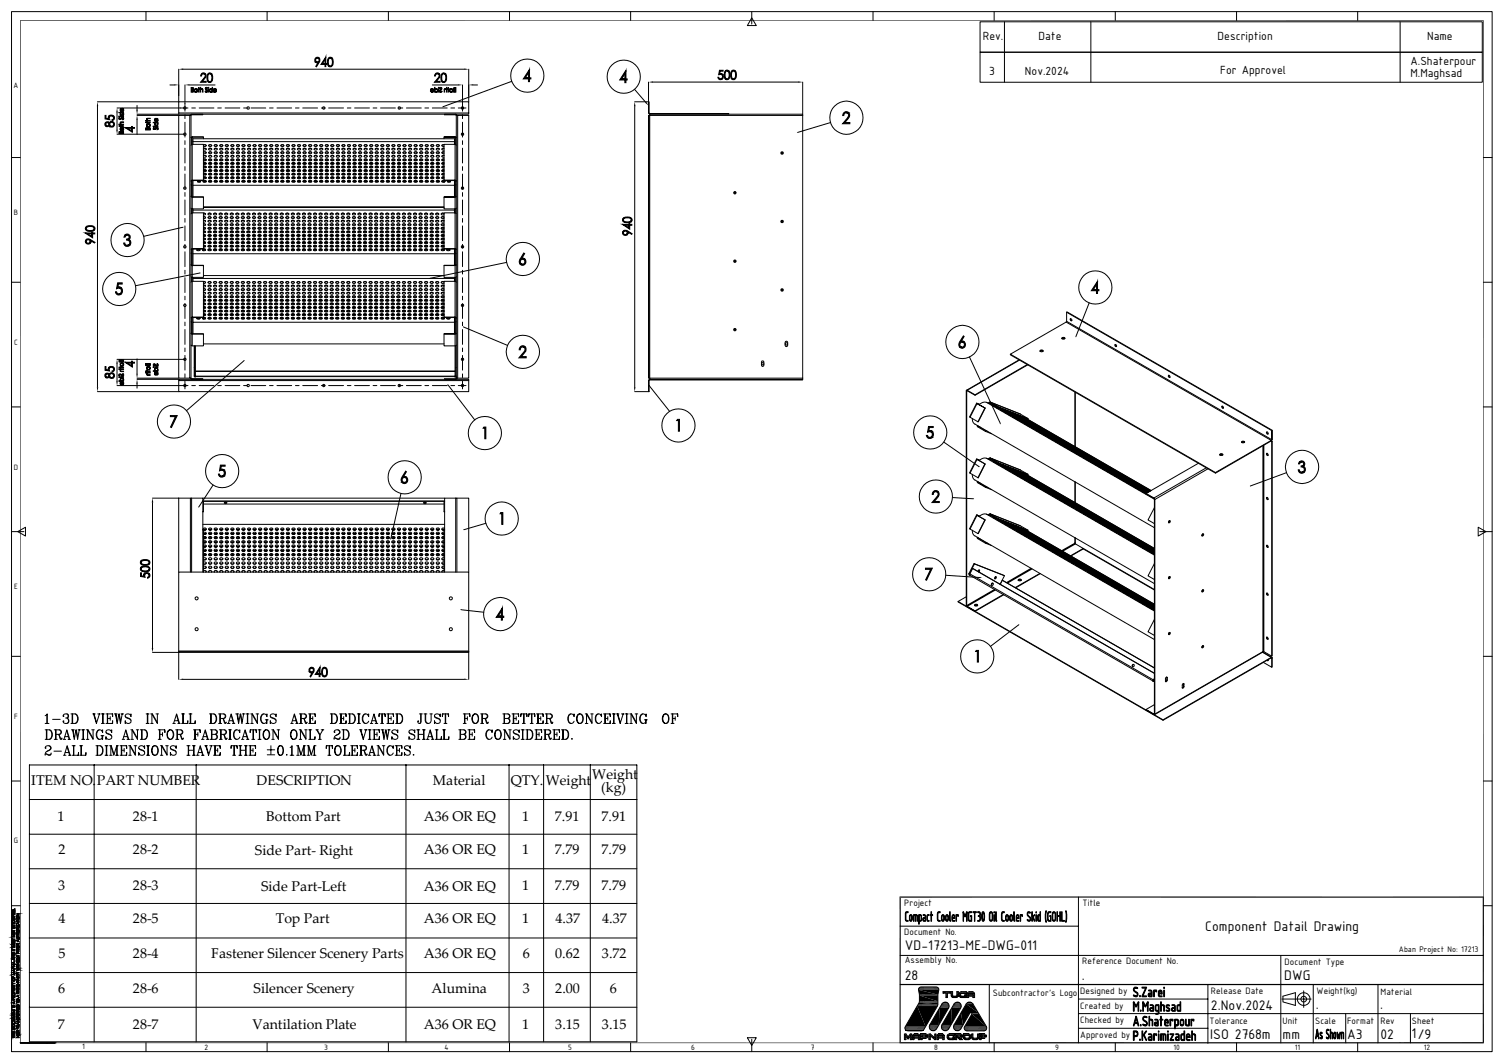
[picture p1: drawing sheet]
<svg xmlns="http://www.w3.org/2000/svg" width="420mm" height="297mm" viewBox="0 0 420 297" stroke-linecap="round" stroke-linejoin="round" font-family="sans-serif">
<defs><g id="words">
<g font-size="4.2">
<text x="336.6" y="260">Component Datail Drawing</text>
<text x="252.7" y="265.5">VD-17213-ME-DWG-011</text>
<text x="252.7" y="273.9">28</text>
<text x="302.1" y="273.8">.</text>
<text x="358.6" y="273.7">DWG</text>
<text x="338.2" y="282.1">2.Nov.2024</text>
<text x="367.5" y="282">.</text>
<text x="385.4" y="282">.</text>
<text x="337.9" y="290.3">ISO 2768m</text>
<text x="358.2" y="290.3">mm</text>
<text x="376.2" y="290.2">A3</text>
<text x="385.5" y="290.3">02</text>
<text x="394.2" y="290.1">1/9</text>
</g>
<g font-size="3.9">
<text x="8.7" y="219.4">ITEM NO.</text>
<text x="27" y="219.3">PART NUMBER</text>
<text x="71.6" y="219.4">DESCRIPTION</text>
<text x="120.9" y="219.4">Material</text>
<text x="142.7" y="219.4">QTY.</text>
<text x="152.4" y="219.4">Weight</text>
<text x="165.4" y="217.6">Weight</text>
<text x="167.9" y="221.3">(kg)</text>
<text x="16.1" y="229.4">1</text>
<text x="37.1" y="229.4">28-1</text>
<text x="74.3" y="229.4">Bottom Part</text>
<text x="118.4" y="229.5">A36 OR EQ</text>
<text x="145.8" y="229.4">1</text>
<text x="154.9" y="229.4">7.91</text>
<text x="168" y="229.4">7.91</text>
<text x="16.3" y="238.7">2</text>
<text x="37.1" y="238.7">28-2</text>
<text x="71.2" y="238.7">Side Part- Right</text>
<text x="118.4" y="238.7">A36 OR EQ</text>
<text x="145.8" y="238.7">1</text>
<text x="154.9" y="238.7">7.79</text>
<text x="168" y="238.7">7.79</text>
<text x="16.3" y="248.8">3</text>
<text x="37.1" y="248.8">28-3</text>
<text x="72.9" y="248.9">Side Part-Left</text>
<text x="118.4" y="248.8">A36 OR EQ</text>
<text x="145.8" y="248.8">1</text>
<text x="154.9" y="248.8">7.79</text>
<text x="168" y="248.8">7.79</text>
<text x="16.3" y="258">4</text>
<text x="37.1" y="258">28-5</text>
<text x="77" y="258">Top Part</text>
<text x="118.4" y="258">A36 OR EQ</text>
<text x="145.8" y="258">1</text>
<text x="155.1" y="258">4.37</text>
<text x="168.1" y="258">4.37</text>
<text x="16.3" y="267.7">5</text>
<text x="37.1" y="267.7">28-4</text>
<text x="59" y="267.8">Fastener Silencer Scenery Parts</text>
<text x="118.4" y="267.7">A36 OR EQ</text>
<text x="146" y="267.7">6</text>
<text x="155" y="267.7">0.62</text>
<text x="168.1" y="267.7">3.72</text>
<text x="16.2" y="277.4">6</text>
<text x="37.1" y="277.4">28-6</text>
<text x="70.8" y="277.4">Silencer Scenery</text>
<text x="120.5" y="277.4">Alumina</text>
<text x="146" y="277.4">3</text>
<text x="155.1" y="277.4">2.00</text>
<text x="170.3" y="277.4">6</text>
<text x="16.2" y="287.5">7</text>
<text x="37.1" y="287.5">28-7</text>
<text x="70.5" y="287.6">Vantilation Plate</text>
<text x="118.4" y="287.5">A36 OR EQ</text>
<text x="145.8" y="287.5">1</text>
<text x="155.1" y="287.5">3.15</text>
<text x="168.1" y="287.5">3.15</text>
</g>
<g font-size="3.6">
<text x="274.4" y="11">Rev.</text>
<text x="290" y="11">Date</text>
<text x="340" y="11">Description</text>
<text x="398.6" y="11">Name</text>
<text x="276.3" y="20.9">3</text>
<text x="286.2" y="20.9">Nov.2024</text>
<text x="340.8" y="20.7">For Approvel</text>
<text x="393.9" y="21.6">M.Maghsad</text>
<text x="393.9" y="18.1">A.Shaterpour</text>
</g>
<g font-size="2.8">
<text x="252.5" y="253">Project</text>
<text x="302.3" y="253.3">Title</text>
<text x="252.5" y="261.1">Document No.</text>
<text x="252.6" y="269.2">Assembly No.</text>
<text x="302.2" y="269.4">Reference Document No.</text>
<text x="358.7" y="269.6">Document Type</text>
<text x="277.2" y="278.4">Subcontractor’s Logo</text>
<text x="301.7" y="277.7">Designed by</text>
<text x="301.7" y="281.8">Created by</text>
<text x="338.2" y="277.7">Release Date</text>
<text x="367.7" y="277.8">Weight(kg)</text>
<text x="385.5" y="278">Material</text>
<text x="301.7" y="285.9">Checked by</text>
<text x="337.7" y="286.1">Tolerance</text>
<text x="358.2" y="286.1">Unit</text>
<text x="367.3" y="286.1">Scale</text>
<text x="376.2" y="286">Format</text>
<text x="385.5" y="286.1">Rev</text>
<text x="394.3" y="286.1">Sheet</text>
<text x="301.7" y="289.9">Approved by</text>
</g>
<text font-size="2.5" x="390.7" y="266.1">Aban Project No: 17213</text>
<g font-size="2.3">
<text x="3.8" y="24.6">A</text>
<text x="3.9" y="60.1">B</text>
<text x="3.9" y="96.4">C</text>
<text x="3.9" y="131.4">D</text>
<text x="3.9" y="164.5">E</text>
<text x="3.9" y="200.9">F</text>
<text x="3.9" y="235.7">G</text>
<text x="22.9" y="293.2">1</text>
<text x="57.1" y="293.4">2</text>
<text x="90.5" y="293.4">3</text>
<text x="124.2" y="293.4">4</text>
<text x="158.6" y="293.4">5</text>
<text x="193" y="293.4">6</text>
<text x="226.4" y="293.4">7</text>
<text x="260.9" y="293.4">8</text>
<text x="294.7" y="293.4">9</text>
<text x="327.7" y="293.4">10</text>
<text x="361.6" y="293.4">11</text>
<text x="397.6" y="293.4">12</text>
</g>
</g></defs>
<g fill="none" stroke="#000" stroke-width=".28">
<path d="M3.2 3.2h413.5v290.6h-413.5zM5.6 5.7h408.7M5.7 5.6v285.9M40.8 3.2v2.5M49.9 19.3v9.1h-22.7M51.1 19.3h78.6M74.6 3.2v2.5M108.5 3.2v2.5M130.9 19.3v9.1M142.3 3.2v2.5M176.1 3.2v2.5M209.9 5l1.3 2.1h-2.5z"/>
<path d="M209.9 3.2v3.5M243.8 3.2v2.5M273.7 6.1h140.2v8.5h-140.2zM273.7 14.6h140.2v8.4h-140.2zM277.6 3.2v2.5M280.5 6.1v16.9M304.6 6.1v16.9M311.4 3.2v2.5M345.3 3.2v2.5M379.1 3.2v2.5M391 6.1v16.9M414.2 5.6v285.9"/>
<path d="M27.2 29.7v78.5M32.7 37.5h18.9M32.7 31.4v4.9M38.3 32.2h11.6M38.3 31.9h11.6M38.3 29.5v1.2M38.3 33.5v4.1M47.5 23.7h1.2M49.9 32.2h3.1v73.5h-3.1zM49.9 28.4h81v3.2h-81zM49.9 31.6v.3h81v-.3M51.4 37.2h.5v.6h-.5z"/>
<path d="M51.4 29.9h.5v.5h-.5zM51.6 32.1v1M51.6 34.2v4.1M51.6 39.3v1.1M51.6 23.7v7.4M52.5 30.2h-19.8M52.9 23.7h7.2M53 32.2h.3v73.5h-.3M53.5 31.9h3.1v.2h-3.1zM53.5 32.1l-.2 .1M53.5 31.9l-.3 .3M53.5 38.4l3.3-.1v.5"/>
<path d="M53.6 30.2h1M53.7 38.2v12.1l-.4 .3h.2M53.7 38.2l-.4 .2h.2v2M53.7 38.2l3.1 .1M53.9 39.6h73M55.6 30.2h4.1M60.8 30.2h1M62.9 30.2h4.1M68 30.2h1M70.1 30.2h4.1M75.3 30.2h1M77.3 30.2h4.1"/>
<path d="M82.5 30.2h1M84.5 30.2h4.2M89.7 30.2h1.1M90.2 29.9h.4v.5h-.4zM91.8 30.2h4.1M97 30.2h1M99 30.2h4.2M104.2 30.2h1M106.3 30.2h4.1M111.4 30.2h1.1M113.5 30.2h4.1M118.7 30.2h1"/>
<path d="M120.7 30.2h4.2M120.7 23.7h7.2M124 38.3v.5M125.9 30.2h1.1M127.1 38.2l-3.1 .1h3.1v2l.3 .3M127.1 38.2l.3 .1-.1 .1v2M127.1 38.2l.2 .2M127.3 32.1v-.2l.2 .1 .1 .2M127.3 32.1l.1 .1M127.3 31.9h-3.1v.2h3.1M127.4 32.2v73.5h.4M127.4 32.2h.4"/>
<path d="M127.8 32.2h3.1v73.5h-3.1zM128 30.2h2.1M129.2 32.1v1M129.2 34.2v4.1M129.2 39.3v1.1M129.2 23.7v7.4M132.1 23.7h1.2M142.9 22.7l-19.1 7.1M177.2 25l3.1 3.6M177.2 29.7v78.5M181.1 32.2h.2v73.5h-.2zM181.1 28.4h.2v3.2h-.2z"/>
<path d="M181.1 31.6l.3 .3v.3h42.8M181.1 22.9v5.5h-3.9M181.3 32.2h.1v73.5h-.1M181.3 31.6l.1 .1M181.4 31.7h22.1v.2h-22.1zM182.3 22.9h40.6M203.5 31.9h20.7v.3M224.2 22.9v9M224.2 32.2v73.8M231.9 34.2l-9.1 2.8M3.2 44h2.5M51.4 52.3h.5v.5h-.5z"/>
<path d="M51.6 41.4v4.1M51.6 46.6v1M51.6 48.6v4.2M51.6 53.8v1.1M51.6 55.9v4.1M53.3 58.2l.4 .2v1.1h3.1v10M53.3 51.6h.2v3.3M53.3 40.6l.4-.3h3.1v10M53.3 59.7l.4-.2v10l-.4 .2h.2M53.5 50.6l.2-.1v4.6l-.4-.2 3.5 .2M53.5 50.6v1M53.5 58.4v1.1"/>
<path d="M53.7 55.1h3.1v3.3h-3.1zM53.7 50.3l3.1 .2zM53.9 51.8h73v3.2M53.9 40.3v-1.5h73v1.5M53.9 50.5v4.5M53.9 58.4v1.1M53.9 58.7h73M55.3 50.5a.38 .38 0 0 0 .2 .5 .38 .38 0 0 0 .5-.3M55.3 50.7l.3-.1 .4 .2h-.8zM55.5 50.5l-.3 .2M55.7 50.5l.3 .2M55.9 50.5l.1 .2"/>
<path d="M56.7 50.7l.3-.2 .6 .2M56.7 50.8l.5-.2 .3 .1zM56.8 59.6l.2-.1a.3 .3 0 0 1 .3 .1 .3 .3 0 0 1 0 .4l-.5 .1M56.8 59.6l.6 .2M56.8 49.5l.1-.1a.38 .38 0 0 1 .6 0 .38 .38 0 0 1 0 .5 .38 .38 0 0 1-.6 0l-.1-.1M56.8 47.5l.6-.1 .2 .3M56.8 46.5l.4-.1 .4 .3M56.8 45.5h.1a.37 .37 0 0 1 .5-.1 .37 .37 0 0 1 0 .5 .37 .37 0 0 1-.5 0l-.1-.1M56.8 44.5l.4-.1 .4 .3zM56.8 43.5l.4-.1 .4 .3M56.8 42.5l.1-.1a.38 .38 0 0 1 .6 0 .38 .38 0 0 1 0 .6 .38 .38 0 0 1-.6-.1l-.1-.1M56.8 41.5l.4-.1 .4 .3-.2-.2z"/>
<path d="M56.8 40.5l.6-.1 .2 .3M56.8 49.6l.6-.1 .2 .2M56.8 49.7l.5-.1 .2 .2M56.8 47.7l.5-.1 .2 .2M56.8 46.7l.3-.1 .4 .2h-.7M56.8 45.7l.3-.1 .4 .2h-.7M56.8 47.6l.4-.2 .4 .3M56.8 46.6l.6-.1 .2 .2M56.8 45.6l.4-.1 .4 .2M56.8 43.6l.4-.1 .4 .2M56.8 42.6l.4-.2 .4 .3M56.8 49.8h.7"/>
<path d="M56.8 40.6l.4-.1 .4 .2M56.8 47.8h.7M56.8 57.9h67.2M56.8 50.8h.1M56.8 44.8h.7M57.5 48.8l-.4-.2-.3 .1 .7 .1M57.6 48.7l-.7-.3a.38 .38 0 0 1 .6 0 .38 .38 0 0 1 0 .5 .38 .38 0 0 1-.6 0l-.1-.1M57.6 47.7l-.4 .3-.4-.2M57.6 46.7l-.4 .2h-.4M57.6 44.7l-.4 .2-.4-.1M57.6 43.7l-.2 .2-.6-.1M57.6 41.7l-.4 .2h-.4"/>
<path d="M57.6 40.7l-.2 .2-.6-.1M58.1 59.8l.3-.2 .6 .2M58.3 47.6l.2-.2a.38 .38 0 0 1 .5 0 .38 .38 0 0 1 0 .6 .38 .38 0 0 1-.5-.1zM58.3 42.6l.2-.2a.38 .38 0 0 1 .5 0 .38 .38 0 0 1 0 .6 .38 .38 0 0 1-.5-.1zM58.3 50.7l.2-.2 .6 .2M58.3 49.7l.4-.3 .4 .3M58.3 48.7l.2-.2 .6 .2M58.3 47.7l.4-.3 .4 .3M58.3 46.7l.2-.2 .6 .2M58.3 45.7l.2-.2 .6 .2M58.3 44.7l.4-.3 .4 .3M58.3 43.7l.2-.2 .6 .2"/>
<path d="M58.3 42.7l.4-.3 .4 .3M58.3 41.7l.2-.2 .6 .2M58.3 40.7l.2-.2 .6 .2M58.3 50.5h.2a.37 .37 0 0 1 .5-.1 .37 .37 0 0 1 0 .5 .37 .37 0 0 1-.5 0zM58.3 49.6l.2-.2a.38 .38 0 0 1 .5 0 .38 .38 0 0 1 0 .5 .38 .38 0 0 1-.5 0zM58.3 48.5h.1a.4 .4 0 0 1 .6-.1 .4 .4 0 0 1 0 .6 .4 .4 0 0 1-.6-.2zM58.3 46.6l.2-.2a.38 .38 0 0 1 .5 0 .38 .38 0 0 1 0 .5 .38 .38 0 0 1-.5 0zM58.3 45.5h.2a.37 .37 0 0 1 .5-.1 .37 .37 0 0 1 0 .5 .37 .37 0 0 1-.5 0zM58.3 44.6l.2-.2a.38 .38 0 0 1 .5 0 .38 .38 0 0 1 0 .6 .38 .38 0 0 1-.5-.1zM58.3 43.6l.1-.1a.4 .4 0 0 1 .6-.1 .4 .4 0 0 1 0 .6 .4 .4 0 0 1-.6-.2zM58.3 41.6l.1-.1a.37 .37 0 0 1 .5-.2 .37 .37 0 0 1 .1 .6 .37 .37 0 0 1-.5 0zM58.3 40.5h.2a.37 .37 0 0 1 .5-.1 .37 .37 0 0 1 0 .5 .37 .37 0 0 1-.5 0z"/>
<path d="M58.3 45.8l.2-.2 .6 .2h-.8M58.3 46.8l.3-.2 .5 .2h-.8M58.3 47.8l.2-.2 .6 .2M58.3 48.8l.3-.2 .5 .2M58.3 49.8l.3-.2 .5 .2M58.3 50.8l.4-.2 .4 .1-.8 .1M58.3 44.8h.8M58.3 49.8h.8M58.3 48.8h.8M58.3 47.8l.2-.1 .6 .1M59.6 59.8l.4-.2 .5 .2M59.8 50.7l.3-.2 .6 .2"/>
<path d="M59.8 49.7l.4-.3 .5 .3M59.8 47.7l.4-.3 .5 .3M59.8 46.7l.3-.2 .6 .2M59.8 45.7l.3-.2 .6 .2M59.8 44.7l.4-.3 .5 .3M59.8 43.7l.3-.2 .6 .2M59.8 42.7l.4-.3 .5 .3M59.8 41.7l.3-.2 .6 .2M59.8 40.7l.3-.2 .6 .2M59.9 50.5h.1a.37 .37 0 0 1 .5-.1 .37 .37 0 0 1 0 .5 .37 .37 0 0 1-.5 0zM59.9 48.5l.1-.1a.38 .38 0 0 1 .5 0 .38 .38 0 0 1 0 .5 .38 .38 0 0 1-.5 0zM59.9 45.5h.1a.37 .37 0 0 1 .5-.1 .37 .37 0 0 1 0 .5 .37 .37 0 0 1-.5 0z"/>
<path d="M59.9 43.6l.1-.2a.38 .38 0 0 1 .5 0 .38 .38 0 0 1 0 .5 .38 .38 0 0 1-.5 0zM59.9 40.5h.1a.37 .37 0 0 1 .5-.1 .37 .37 0 0 1 0 .5 .37 .37 0 0 1-.5 0zM59.9 49.8l.3-.2 .5 .2M59.9 47.8l.1-.2 .7 .2M59.9 49.8h.7M59.9 48.8h.7M59.9 47.8l.2-.1 .5 .1M59.9 44.8h.8M59.9 48.5h.4l.4 .2h-.9zM60.6 50.8l-.7-.1 .4-.1 .4 .2M60.6 45.8h-.7l.5-.2 .3 .2M60.7 46.8l-.3-.2-.5 .1 .7 .1"/>
<path d="M61.2 59.8l.4-.2 .5 .2M61.3 59.6l.3-.1a.3 .3 0 0 1 .4 .1 .3 .3 0 0 1 0 .4l-.6 .1-.2-.3zM61.4 50.5h.2a.37 .37 0 0 1 .5-.1 .37 .37 0 0 1 0 .5 .37 .37 0 0 1-.5 0zM61.4 48.5l.2-.1a.38 .38 0 0 1 .5 0 .38 .38 0 0 1 0 .5 .38 .38 0 0 1-.5 0zM61.4 45.5h.2a.37 .37 0 0 1 .5-.1 .37 .37 0 0 1 0 .5 .37 .37 0 0 1-.5 0zM61.4 43.6l.2-.2a.38 .38 0 0 1 .5 0 .38 .38 0 0 1 0 .5 .38 .38 0 0 1-.5 0zM61.4 40.5h.2a.37 .37 0 0 1 .5-.1 .37 .37 0 0 1 0 .5 .37 .37 0 0 1-.5 0zM61.4 50.7l.2-.2 .6 .2M61.4 49.7l.4-.3 .4 .3M61.4 45.8l.2-.2 .6 .2h-.8M61.4 46.8l.3-.2 .5 .2h-.8M61.4 47.8l.2-.2 .6 .2"/>
<path d="M61.4 49.8l.3-.2 .5 .2M61.4 50.8l.4-.2 .4 .1-.8 .1M61.4 47.7l.4-.3 .4 .3M61.4 46.7l.2-.2 .6 .2M61.4 45.7l.2-.2 .6 .2M61.4 44.7l.4-.3 .4 .3M61.4 43.7l.2-.2 .6 .2M61.4 42.7l.4-.3 .4 .3M61.4 41.7l.2-.2 .6 .2M61.4 40.7l.2-.2 .6 .2M61.4 44.8h.8M61.4 49.8h.8"/>
<path d="M61.4 48.8h.8M61.4 47.8l.3-.1 .5 .1M61.5 48.5h.4l.3 .2h-.8zM62.7 59.8l.4-.2 .5 .2M62.9 50.7l.3-.2 .6 .2M62.9 49.7l.4-.3 .5 .3M62.9 48.7l.3-.2 .6 .2-.9 .1M62.9 47.7l.4-.3 .5 .3M62.9 46.7l.3-.2 .6 .2M62.9 45.7l.3-.2 .6 .2M62.9 44.7l.4-.3 .5 .3M62.9 43.7l.3-.2 .6 .2"/>
<path d="M62.9 42.7l.4-.3 .5 .3M62.9 41.7l.3-.2 .6 .2M62.9 40.7l.3-.2 .6 .2M62.9 50.5h.2a.37 .37 0 0 1 .6-.1 .37 .37 0 0 1 0 .5 .37 .37 0 0 1-.6 0zM62.9 48.5l.2-.1a.38 .38 0 0 1 .6 0 .38 .38 0 0 1 0 .5 .38 .38 0 0 1-.6 0zM62.9 45.5h.2a.37 .37 0 0 1 .6-.1 .37 .37 0 0 1 0 .5 .37 .37 0 0 1-.6 0zM62.9 43.6l.2-.2a.38 .38 0 0 1 .6 0 .38 .38 0 0 1 0 .5 .38 .38 0 0 1-.6 0zM62.9 41.6l.2-.2a.38 .38 0 0 1 .6 0 .38 .38 0 0 1 0 .5 .38 .38 0 0 1-.6 0zM62.9 40.5h.2a.37 .37 0 0 1 .6-.1 .37 .37 0 0 1 0 .5 .37 .37 0 0 1-.6 0zM62.9 49.8l.3-.2 .6 .2M62.9 47.8l.3-.2 .6 .2M62.9 46.8l.3-.2 .6 .2z"/>
<path d="M62.9 44.8h.9M63 49.5l.1-.1a.38 .38 0 0 1 .6 0 .38 .38 0 0 1 0 .5 .38 .38 0 0 1-.6 0l-.2-.2zM63 47.5l.1-.1a.38 .38 0 0 1 .6 0 .38 .38 0 0 1 0 .6 .38 .38 0 0 1-.6-.1l-.2-.2zM63 46.5l.1-.1a.38 .38 0 0 1 .6 0 .38 .38 0 0 1 0 .5 .38 .38 0 0 1-.6 0l-.2-.2zM63 44.5l.1-.1a.38 .38 0 0 1 .6 0 .38 .38 0 0 1 0 .6 .38 .38 0 0 1-.6-.1l-.2-.2zM63 42.5l.1-.1a.38 .38 0 0 1 .6 0 .38 .38 0 0 1 0 .6 .38 .38 0 0 1-.6-.1l-.2-.2zM63 49.8h.7M63 48.8h.7M63 47.8l.2-.1 .5 .1M63 50.7l.4-.1 .4 .2h-.9zM63 45.7l.8 .1h-.9zM64.3 59.8l.3-.2 .6 .2"/>
<path d="M64.5 50.7l.3-.2 .5 .2M64.5 49.7l.4-.3 .4 .3M64.5 47.7l.4-.3 .4 .3M64.5 46.7l.3-.2 .5 .2M64.5 45.7l.3-.2 .5 .2M64.5 44.7l.4-.3 .4 .3M64.5 43.7l.3-.2 .5 .2M64.5 42.7l.4-.3 .4 .3M64.5 41.7l.3-.2 .5 .2M64.5 40.7l.3-.2 .5 .2M64.5 50.5h.1a.37 .37 0 0 1 .6-.1 .37 .37 0 0 1 0 .5 .37 .37 0 0 1-.6 0zM64.5 48.5l.1-.1a.38 .38 0 0 1 .6 0 .38 .38 0 0 1 0 .5 .38 .38 0 0 1-.6 0z"/>
<path d="M64.5 45.5h.1a.37 .37 0 0 1 .6-.1 .37 .37 0 0 1 0 .5 .37 .37 0 0 1-.6 0zM64.5 40.5h.1a.37 .37 0 0 1 .6-.1 .37 .37 0 0 1 0 .5 .37 .37 0 0 1-.6 0zM64.5 46.7l.5-.1 .3 .2zM64.5 47.8l.2-.2 .6 .2M64.5 49.8l.3-.2 .5 .2M64.5 50.7l.4-.1 .4 .2zM64.5 49.8h.8M64.5 48.8h.8M64.5 47.8l.3-.1 .5 .1M64.5 44.8h.8M64.6 45.7l.7 .1h-.8zM64.6 43.4a.38 .38 0 0 1 .6 0 .38 .38 0 0 1 0 .5 .38 .38 0 0 1-.6 0l-.1-.2z"/>
<path d="M65.3 48.7l-.3-.2-.5 .2 .8 .1M65.8 59.8l.4-.2 .5 .2M65.9 59.6l.4-.1a.35 .35 0 0 1 .4 .5 .35 .35 0 0 1-.6 .1l-.3-.3zM66 50.5h.2a.37 .37 0 0 1 .6-.1 .37 .37 0 0 1 0 .5 .37 .37 0 0 1-.6 0zM66 48.5h.1a.4 .4 0 0 1 .6-.1 .4 .4 0 0 1 0 .6 .4 .4 0 0 1-.6-.2zM66 45.5h.2a.37 .37 0 0 1 .6-.1 .37 .37 0 0 1 0 .5 .37 .37 0 0 1-.6 0zM66 43.6l.1-.1a.4 .4 0 0 1 .6-.1 .4 .4 0 0 1 0 .6 .4 .4 0 0 1-.6-.2zM66 40.5h.2a.37 .37 0 0 1 .6-.1 .37 .37 0 0 1 0 .5 .37 .37 0 0 1-.6 0zM66 50.7l.3-.2 .6 .2M66 49.7l.4-.3 .5 .3M66 50.8l.5-.2 .3 .1-.7 .1M66 49.8l.4-.2 .4 .2"/>
<path d="M66 47.8l.3-.2 .5 .2M66 46.8l.4-.2 .4 .2h-.7M66 45.8l.3-.2 .5 .2h-.7M66 47.7l.4-.3 .5 .3M66 46.7l.3-.2 .6 .2M66 45.7l.3-.2 .6 .2M66 44.7l.4-.3 .5 .3M66 43.7l.3-.2 .6 .2M66 42.7l.4-.3 .5 .3M66 41.7l.3-.2 .6 .2M66 40.7l.3-.2 .6 .2M66 44.8h.8"/>
<path d="M66.1 49.8h.7M66.1 48.8h.7M66.1 47.8l.2-.1 .5 .1M66.9 48.7l-.4-.2-.5 .1 .8 .2M67.4 59.8l.3-.2 .5 .2M67.6 50.7l.3-.2 .5 .2M67.6 49.7l.4-.3 .4 .3M67.6 47.7l.4-.3 .4 .3M67.6 46.7l.3-.2 .5 .2M67.6 45.7l.3-.2 .5 .2M67.6 44.7l.4-.3 .4 .3M67.6 43.7l.3-.2 .5 .2"/>
<path d="M67.6 42.7l.4-.3 .4 .3M67.6 41.7l.3-.2 .5 .2M67.6 40.7l.3-.2 .5 .2M67.6 50.5h.1a.37 .37 0 0 1 .6-.1 .37 .37 0 0 1 0 .5 .37 .37 0 0 1-.6 0zM67.6 48.5l.1-.1a.38 .38 0 0 1 .6 0 .38 .38 0 0 1 0 .5 .38 .38 0 0 1-.6 0zM67.6 45.5h.1a.37 .37 0 0 1 .6-.1 .37 .37 0 0 1 0 .5 .37 .37 0 0 1-.6 0zM67.6 40.5h.1a.37 .37 0 0 1 .6-.1 .37 .37 0 0 1 0 .5 .37 .37 0 0 1-.6 0zM67.6 47.8l.2-.2 .6 .2M67.6 49.8l.3-.2 .5 .2M67.6 49.8h.8M67.6 48.8h.8M67.6 47.8l.3-.1 .5 .1"/>
<path d="M67.6 44.8h.8M67.6 48.5h.5l.3 .2h-.8zM67.7 43.4a.38 .38 0 0 1 .6 0 .38 .38 0 0 1 0 .5 .38 .38 0 0 1-.6 0l-.1-.2zM68.4 45.8h-.8l.2-.2 .6 .2M68.4 50.8h-.8l.4-.2 .4 .2M68.4 46.8l-.2-.2-.6 .2h.8M69 59.8l.3-.2 .5 .2M69.1 50.7l.3-.2 .6 .2M69.1 49.7l.4-.3 .5 .3M69.1 50.8l.5-.2 .3 .1-.7 .1M69.1 49.8l.4-.2 .4 .2M69.1 47.8l.2-.2 .6 .2"/>
<path d="M69.1 46.8l.4-.2 .4 .2h-.7M69.1 45.8l.2-.2 .6 .2h-.7M69.1 47.7l.4-.3 .5 .3M69.1 46.7l.3-.2 .6 .2M69.1 45.7l.3-.2 .6 .2M69.1 44.7l.4-.3 .5 .3M69.1 43.7l.3-.2 .6 .2M69.1 42.7l.4-.3 .5 .3M69.1 41.7l.3-.2 .6 .2M69.1 40.7l.3-.2 .6 .2M69.1 44.8h.8M69.2 49.8h.7"/>
<path d="M69.2 48.8h.7M69.2 47.8l.2-.1 .5 .1M69.2 48.5h.4l.4 .2h-.9zM70.5 59.8l.3-.2 .6 .2M70.6 59.6l.4-.1a.35 .35 0 0 1 .4 .5 .35 .35 0 0 1-.7 .1l-.2-.3zM70.7 47.6l.2-.2a.38 .38 0 0 1 .5 0 .38 .38 0 0 1 0 .6 .38 .38 0 0 1-.5-.1zM70.7 42.6l.2-.2a.38 .38 0 0 1 .5 0 .38 .38 0 0 1 0 .6 .38 .38 0 0 1-.5-.1zM70.7 50.7l.3-.2 .5 .2M70.7 49.7l.4-.3 .4 .3M70.7 48.7l.3-.2 .5 .2M70.7 47.7l.4-.3 .4 .3M70.7 46.7l.3-.2 .5 .2"/>
<path d="M70.7 45.7l.3-.2 .5 .2M70.7 44.7l.4-.3 .4 .3M70.7 43.7l.3-.2 .5 .2M70.7 42.7l.4-.3 .4 .3M70.7 41.7l.3-.2 .5 .2M70.7 40.7l.3-.2 .5 .2M70.7 50.5h.2a.37 .37 0 0 1 .5-.1 .37 .37 0 0 1 0 .5 .37 .37 0 0 1-.5 0zM70.7 49.6l.2-.2a.38 .38 0 0 1 .5 0 .38 .38 0 0 1 0 .5 .38 .38 0 0 1-.5 0zM70.7 48.5h.1a.4 .4 0 0 1 .6-.1 .4 .4 0 0 1 0 .6 .4 .4 0 0 1-.6-.2zM70.7 46.6l.2-.2a.38 .38 0 0 1 .5 0 .38 .38 0 0 1 0 .5 .38 .38 0 0 1-.5 0zM70.7 45.5h.2a.37 .37 0 0 1 .5-.1 .37 .37 0 0 1 0 .5 .37 .37 0 0 1-.5 0zM70.7 44.6l.2-.2a.38 .38 0 0 1 .5 0 .38 .38 0 0 1 0 .6 .38 .38 0 0 1-.5-.1z"/>
<path d="M70.7 43.6l.1-.1a.4 .4 0 0 1 .6-.1 .4 .4 0 0 1 0 .6 .4 .4 0 0 1-.6-.2zM70.7 41.6l.1-.1a.37 .37 0 0 1 .5-.2 .37 .37 0 0 1 .1 .6 .37 .37 0 0 1-.5 0zM70.7 40.5h.2a.37 .37 0 0 1 .5-.1 .37 .37 0 0 1 0 .5 .37 .37 0 0 1-.5 0zM70.7 45.8l.2-.2 .6 .2zM70.7 46.8l.3-.2 .5 .2zM70.7 47.8l.2-.2 .6 .2M70.7 48.8l.3-.2 .5 .2M70.7 49.8l.3-.2 .5 .2M70.7 50.8l.4-.2 .4 .1zM70.7 44.8h.8M70.7 49.8h.8M70.7 48.8h.8"/>
<path d="M70.7 47.8l.3-.1 .5 .1M72.1 59.8l.3-.2 .5 .2M72.2 50.7l.3-.2 .6 .2M72.2 49.7l.4-.3 .5 .3M72.2 48.7l.3-.2 .6 .2-.8 .1M72.2 47.7l.4-.3 .5 .3M72.2 46.7l.3-.2 .6 .2M72.2 45.7l.3-.2 .6 .2M72.2 44.7l.4-.3 .5 .3M72.2 43.7l.3-.2 .6 .2M72.2 42.7l.4-.3 .5 .3M72.2 41.7l.3-.2 .6 .2"/>
<path d="M72.2 40.7l.3-.2 .6 .2M72.3 50.5h.1a.37 .37 0 0 1 .5-.1 .37 .37 0 0 1 0 .5 .37 .37 0 0 1-.5 0zM72.3 48.5l.1-.1a.38 .38 0 0 1 .5 0 .38 .38 0 0 1 0 .5 .38 .38 0 0 1-.5 0zM72.3 45.5h.1a.37 .37 0 0 1 .5-.1 .37 .37 0 0 1 0 .5 .37 .37 0 0 1-.5 0zM72.3 43.6l.1-.2a.38 .38 0 0 1 .5 0 .38 .38 0 0 1 0 .5 .38 .38 0 0 1-.5 0zM72.3 40.5h.1a.37 .37 0 0 1 .5-.1 .37 .37 0 0 1 0 .5 .37 .37 0 0 1-.5 0zM72.3 49.8l.3-.2 .5 .2M72.3 47.8l.1-.2 .7 .2M72.3 49.8h.7M72.3 48.8h.7M72.3 47.8l.2-.1 .5 .1M72.3 44.8h.8"/>
<path d="M73 50.8l-.7-.1 .4-.1 .4 .2M73 45.8h-.7l.5-.2 .3 .2M73.1 46.8l-.3-.2-.5 .1 .7 .1M73.6 59.8l.4-.2 .5 .2M73.8 50.5h.2a.37 .37 0 0 1 .5-.1 .37 .37 0 0 1 0 .5 .37 .37 0 0 1-.5 0zM73.8 48.5l.2-.1a.38 .38 0 0 1 .5 0 .38 .38 0 0 1 0 .5 .38 .38 0 0 1-.5 0zM73.8 45.5h.2a.37 .37 0 0 1 .5-.1 .37 .37 0 0 1 0 .5 .37 .37 0 0 1-.5 0zM73.8 43.6l.2-.2a.38 .38 0 0 1 .5 0 .38 .38 0 0 1 0 .5 .38 .38 0 0 1-.5 0zM73.8 40.5h.2a.37 .37 0 0 1 .5-.1 .37 .37 0 0 1 0 .5 .37 .37 0 0 1-.5 0zM73.8 50.7l.2-.2 .6 .2M73.8 49.7l.4-.3 .4 .3M73.8 45.8l.2-.2 .6 .2h-.8"/>
<path d="M73.8 46.8l.3-.2 .5 .2h-.8M73.8 47.8l.2-.2 .6 .2M73.8 49.8l.3-.2 .5 .2M73.8 50.8l.4-.2 .4 .1-.8 .1M73.8 47.7l.4-.3 .4 .3M73.8 46.7l.2-.2 .6 .2M73.8 45.7l.2-.2 .6 .2M73.8 44.7l.4-.3 .4 .3M73.8 43.7l.2-.2 .6 .2M73.8 42.7l.4-.3 .4 .3M73.8 41.7l.2-.2 .6 .2M73.8 40.7l.2-.2 .6 .2"/>
<path d="M73.8 44.8h.8M73.8 49.8h.8M73.8 48.8h.8M73.8 47.8l.3-.1 .5 .1M74.6 48.7l-.3-.2-.5 .1 .8 .2M75.1 59.8l.4-.2 .5 .2M75.3 47.6l.2-.2a.38 .38 0 0 1 .6 0 .38 .38 0 0 1 0 .6 .38 .38 0 0 1-.6-.1zM75.3 50.7l.3-.2 .6 .2M75.3 49.7l.4-.3 .5 .3M75.3 47.7l.4-.3 .5 .3M75.3 46.7l.3-.2 .6 .2M75.3 45.7l.3-.2 .6 .2"/>
<path d="M75.3 44.7l.4-.3 .5 .3M75.3 43.7l.3-.2 .6 .2M75.3 42.7l.4-.3 .5 .3M75.3 41.7l.3-.2 .6 .2M75.3 40.7l.3-.2 .6 .2M75.4 50.5h.1a.37 .37 0 0 1 .6-.1 .37 .37 0 0 1 0 .5 .37 .37 0 0 1-.6 0zM75.4 48.5a.37 .37 0 0 1 .6-.2 .37 .37 0 0 1 .1 .5 .37 .37 0 0 1-.6 .1zM75.4 45.5h.1a.37 .37 0 0 1 .6-.1 .37 .37 0 0 1 0 .5 .37 .37 0 0 1-.6 0zM75.4 44.6l.1-.2a.38 .38 0 0 1 .6 0 .38 .38 0 0 1 0 .6 .38 .38 0 0 1-.6-.1zM75.4 43.6v-.1a.37 .37 0 0 1 .6-.2 .37 .37 0 0 1 .1 .6 .37 .37 0 0 1-.6 0zM75.4 41.6v-.1a.37 .37 0 0 1 .6-.2 .37 .37 0 0 1 .1 .6 .37 .37 0 0 1-.6 0zM75.4 40.5h.1a.37 .37 0 0 1 .6-.1 .37 .37 0 0 1 0 .5 .37 .37 0 0 1-.6 0z"/>
<path d="M75.4 50.8l.4-.2 .4 .2M75.4 49.8l.2-.2 .6 .2M75.4 47.8l.2-.2 .6 .2M75.4 46.8l.2-.2 .6 .2M75.4 45.8l.2-.2 .6 .2M75.4 44.8h.8M75.4 50.8h.7M75.4 49.8h.7M75.4 48.8h.7M75.4 47.8l.2-.1 .5 .1M75.4 46.8h.7M75.4 45.8h.7"/>
<path d="M75.4 49.5l.1-.1a.38 .38 0 0 1 .6 0 .38 .38 0 0 1 0 .5 .38 .38 0 0 1-.6 0l-.2-.2zM75.4 46.5l.1-.1a.38 .38 0 0 1 .6 0 .38 .38 0 0 1 0 .5 .38 .38 0 0 1-.6 0l-.2-.2zM75.4 42.5l.1-.1a.38 .38 0 0 1 .6 0 .38 .38 0 0 1 0 .6 .38 .38 0 0 1-.6-.1l-.2-.2zM75.4 48.5h.4l.4 .2h-.9zM76.7 59.8l.3-.2 .6 .2M76.9 50.7l.3-.2 .5 .2M76.9 49.7l.4-.3 .4 .3M76.9 48.7l.3-.2 .5 .2-.8 .1M76.9 47.7l.4-.3 .4 .3M76.9 46.7l.3-.2 .5 .2M76.9 45.7l.3-.2 .5 .2M76.9 44.7l.4-.3 .4 .3"/>
<path d="M76.9 43.7l.3-.2 .5 .2M76.9 42.7l.4-.3 .4 .3M76.9 41.7l.3-.2 .5 .2M76.9 40.7l.3-.2 .5 .2M76.9 50.5h.1a.37 .37 0 0 1 .6-.1 .37 .37 0 0 1 0 .5 .37 .37 0 0 1-.6 0zM76.9 48.5l.1-.1a.38 .38 0 0 1 .6 0 .38 .38 0 0 1 0 .5 .38 .38 0 0 1-.6 0zM76.9 45.5h.1a.37 .37 0 0 1 .6-.1 .37 .37 0 0 1 0 .5 .37 .37 0 0 1-.6 0zM76.9 40.5h.1a.37 .37 0 0 1 .6-.1 .37 .37 0 0 1 0 .5 .37 .37 0 0 1-.6 0zM76.9 46.7l.5-.1 .3 .2zM76.9 47.8l.2-.2 .6 .2M76.9 49.8l.3-.2 .5 .2M76.9 50.7l.4-.1 .4 .2z"/>
<path d="M76.9 49.8h.8M76.9 48.8h.8M76.9 47.8l.3-.1 .5 .1M76.9 44.8h.8M77 45.7l.7 .1h-.8zM77 43.4a.38 .38 0 0 1 .6 0 .38 .38 0 0 1 0 .5 .38 .38 0 0 1-.6 0l-.1-.2zM78.2 59.8l.4-.2 .5 .2M78.3 59.6l.4-.1a.35 .35 0 0 1 .4 .5 .35 .35 0 0 1-.6 .1l-.3-.3zM78.4 50.5h.2a.37 .37 0 0 1 .6-.1 .37 .37 0 0 1 0 .5 .37 .37 0 0 1-.6 0zM78.4 48.5h.1a.4 .4 0 0 1 .6-.1 .4 .4 0 0 1 0 .6 .4 .4 0 0 1-.6-.2zM78.4 45.5h.2a.37 .37 0 0 1 .6-.1 .37 .37 0 0 1 0 .5 .37 .37 0 0 1-.6 0zM78.4 43.6l.1-.1a.4 .4 0 0 1 .6-.1 .4 .4 0 0 1 0 .6 .4 .4 0 0 1-.6-.2z"/>
<path d="M78.4 40.5h.2a.37 .37 0 0 1 .6-.1 .37 .37 0 0 1 0 .5 .37 .37 0 0 1-.6 0zM78.4 50.7l.3-.2 .6 .2M78.4 49.7l.4-.3 .5 .3M78.4 50.8l.5-.2 .3 .1zM78.4 49.8l.4-.2 .4 .2M78.4 47.8l.3-.2 .5 .2M78.4 46.8l.4-.2 .4 .2zM78.4 45.8l.3-.2 .5 .2zM78.4 47.7l.4-.3 .5 .3M78.4 46.7l.3-.2 .6 .2M78.4 45.7l.3-.2 .6 .2M78.4 44.7l.4-.3 .5 .3"/>
<path d="M78.4 43.7l.3-.2 .6 .2M78.4 42.7l.4-.3 .5 .3M78.4 41.7l.3-.2 .6 .2M78.4 40.7l.3-.2 .6 .2M78.4 44.8h.8M78.5 49.8h.7M78.5 48.8h.7M78.5 47.8l.2-.1 .5 .1M79.3 48.7l-.3-.2-.6 .1 .8 .2M79.8 59.8l.3-.2 .5 .2M80 50.7l.3-.2 .5 .2M80 49.7l.4-.3 .4 .3"/>
<path d="M80 48.7l.3-.2 .5 .2-.8 .1M80 47.7l.4-.3 .4 .3M80 46.7l.3-.2 .5 .2M80 45.7l.3-.2 .5 .2M80 44.7l.4-.3 .4 .3M80 43.7l.3-.2 .5 .2M80 42.7l.4-.3 .4 .3M80 41.7l.3-.2 .5 .2M80 40.7l.3-.2 .5 .2M80 50.5h.1a.37 .37 0 0 1 .6-.1 .37 .37 0 0 1 0 .5 .37 .37 0 0 1-.6 0zM80 48.5l.1-.1a.38 .38 0 0 1 .6 0 .38 .38 0 0 1 0 .5 .38 .38 0 0 1-.6 0zM80 45.5h.1a.37 .37 0 0 1 .6-.1 .37 .37 0 0 1 0 .5 .37 .37 0 0 1-.6 0z"/>
<path d="M80 40.5h.1a.37 .37 0 0 1 .6-.1 .37 .37 0 0 1 0 .5 .37 .37 0 0 1-.6 0zM80 45.8l.2-.2 .6 .2M80 46.8l.3-.2 .5 .2M80 47.8l.2-.2 .6 .2M80 49.8l.3-.2 .5 .2M80 50.8l.4-.2 .4 .2M80 44.8h.8M80.1 50.8h.7M80.1 49.8h.7M80.1 48.8h.7M80.1 47.8l.2-.1 .5 .1M80.1 46.8h.7"/>
<path d="M80.1 45.8h.7M80.1 43.4a.38 .38 0 0 1 .6 0 .38 .38 0 0 1 0 .5 .38 .38 0 0 1-.6 0l-.1-.2zM81.4 59.8l.3-.2 .5 .2M81.5 50.7l.3-.2 .6 .2M81.5 49.7l.4-.3 .5 .3M81.5 47.7l.4-.3 .5 .3M81.5 46.7l.3-.2 .6 .2M81.5 45.7l.3-.2 .6 .2M81.5 44.7l.4-.3 .5 .3M81.5 43.7l.3-.2 .6 .2M81.5 42.7l.4-.3 .5 .3M81.5 41.7l.3-.2 .6 .2"/>
<path d="M81.5 40.7l.3-.2 .6 .2M81.5 44.8h.8M81.6 50.5h.1a.37 .37 0 0 1 .6-.1 .37 .37 0 0 1 0 .5 .37 .37 0 0 1-.6 0zM81.6 48.5l.1-.1a.38 .38 0 0 1 .6 0 .38 .38 0 0 1 0 .5 .38 .38 0 0 1-.6 0zM81.6 45.5h.1a.37 .37 0 0 1 .6-.1 .37 .37 0 0 1 0 .5 .37 .37 0 0 1-.6 0zM81.6 43.6l.1-.2a.38 .38 0 0 1 .6 0 .38 .38 0 0 1 0 .5 .38 .38 0 0 1-.6 0zM81.6 40.5h.1a.37 .37 0 0 1 .6-.1 .37 .37 0 0 1 0 .5 .37 .37 0 0 1-.6 0zM81.6 50.7l.4-.1 .3 .2zM81.6 49.8l.3-.2 .4 .2M81.6 47.8l.1-.2 .6 .2M81.6 46.7l.5-.1 .2 .2zM81.6 45.8l.5-.2 .2 .2z"/>
<path d="M81.6 49.8h.7M81.6 48.8h.7M81.6 47.8l.2-.1 .5 .1M82.4 48.7l-.4-.2-.5 .2 .8 .1M82.9 59.8l.3-.2 .6 .2M83 59.6l.4-.1a.35 .35 0 0 1 .4 .5 .35 .35 0 0 1-.7 .1l-.2-.3zM83.1 47.6l.2-.2a.38 .38 0 0 1 .5 0 .38 .38 0 0 1 0 .6 .38 .38 0 0 1-.5-.1zM83.1 42.6l.2-.2a.38 .38 0 0 1 .5 0 .38 .38 0 0 1 0 .6 .38 .38 0 0 1-.5-.1zM83.1 50.7l.3-.2 .5 .2M83.1 49.7l.4-.3 .4 .3M83.1 48.7l.5-.2 .3 .2zM83.1 47.7l.4-.3 .4 .3"/>
<path d="M83.1 46.7l.3-.2 .5 .2M83.1 45.7l.3-.2 .5 .2M83.1 44.7l.4-.3 .4 .3M83.1 43.7l.3-.2 .5 .2M83.1 42.7l.4-.3 .4 .3M83.1 41.7l.3-.2 .5 .2M83.1 40.7l.3-.2 .5 .2M83.1 50.5h.2a.37 .37 0 0 1 .5-.1 .37 .37 0 0 1 0 .5 .37 .37 0 0 1-.5 0zM83.1 48.5h.1a.4 .4 0 0 1 .6-.1 .4 .4 0 0 1 0 .6 .4 .4 0 0 1-.6-.2zM83.1 46.6l.2-.2a.38 .38 0 0 1 .5 0 .38 .38 0 0 1 0 .5 .38 .38 0 0 1-.5 0zM83.1 45.5h.2a.37 .37 0 0 1 .5-.1 .37 .37 0 0 1 0 .5 .37 .37 0 0 1-.5 0zM83.1 44.6l.2-.2a.38 .38 0 0 1 .5 0 .38 .38 0 0 1 0 .6 .38 .38 0 0 1-.5-.1z"/>
<path d="M83.1 43.6l.1-.1a.4 .4 0 0 1 .6-.1 .4 .4 0 0 1 0 .6 .4 .4 0 0 1-.6-.2zM83.1 41.6l.1-.1a.37 .37 0 0 1 .5-.2 .37 .37 0 0 1 .1 .6 .37 .37 0 0 1-.5 0zM83.1 40.5h.2a.37 .37 0 0 1 .5-.1 .37 .37 0 0 1 0 .5 .37 .37 0 0 1-.5 0zM83.1 45.8l.2-.2 .6 .2M83.1 46.8l.3-.2 .5 .2M83.1 47.8l.2-.2 .6 .2M83.1 49.8l.3-.2 .5 .2M83.1 50.8l.4-.2 .4 .2M83.1 44.8h.8M83.1 50.8h.8M83.1 49.8h.8M83.1 48.8h.8"/>
<path d="M83.1 47.8l.3-.1 .5 .1M83.1 46.8h.8M83.1 45.8h.8M83.2 49.5l.1-.1a.38 .38 0 0 1 .5 0 .38 .38 0 0 1 0 .5 .38 .38 0 0 1-.5 0l-.2-.2zM84.5 59.8l.3-.2 .5 .2M84.6 50.7l.3-.2 .6 .2M84.6 49.7l.4-.3 .5 .3M84.6 48.7l.3-.2 .6 .2-.8 .1M84.6 47.7l.4-.3 .5 .3M84.6 46.7l.3-.2 .6 .2M84.6 45.7l.3-.2 .6 .2M84.6 44.7l.4-.3 .5 .3"/>
<path d="M84.6 43.7l.3-.2 .6 .2M84.6 42.7l.4-.3 .5 .3M84.6 41.7l.3-.2 .6 .2M84.6 40.7l.3-.2 .6 .2M84.7 50.5h.1a.37 .37 0 0 1 .5-.1 .37 .37 0 0 1 0 .5 .37 .37 0 0 1-.5 0zM84.7 48.5l.1-.1a.38 .38 0 0 1 .5 0 .38 .38 0 0 1 0 .5 .38 .38 0 0 1-.5 0zM84.7 45.5h.1a.37 .37 0 0 1 .5-.1 .37 .37 0 0 1 0 .5 .37 .37 0 0 1-.5 0zM84.7 43.6l.1-.2a.38 .38 0 0 1 .5 0 .38 .38 0 0 1 0 .5 .38 .38 0 0 1-.5 0zM84.7 40.5h.1a.37 .37 0 0 1 .5-.1 .37 .37 0 0 1 0 .5 .37 .37 0 0 1-.5 0zM84.7 50.7l.4-.1 .4 .2zM84.7 49.8l.3-.2 .5 .2M84.7 47.8l.2-.2 .6 .2"/>
<path d="M84.7 46.7l.5-.1 .3 .2zM84.7 49.8h.7M84.7 48.8h.7M84.7 47.8l.2-.1 .5 .1M84.7 44.8h.8M84.8 45.7l.7 .1h-.8zM86 59.8l.4-.2 .5 .2M86.2 50.5h.2a.37 .37 0 0 1 .5-.1 .37 .37 0 0 1 0 .5 .37 .37 0 0 1-.5 0zM86.2 48.5l.2-.1a.38 .38 0 0 1 .5 0 .38 .38 0 0 1 0 .5 .38 .38 0 0 1-.5 0zM86.2 45.5h.2a.37 .37 0 0 1 .5-.1 .37 .37 0 0 1 0 .5 .37 .37 0 0 1-.5 0zM86.2 43.6l.2-.2a.38 .38 0 0 1 .5 0 .38 .38 0 0 1 0 .5 .38 .38 0 0 1-.5 0zM86.2 40.5h.2a.37 .37 0 0 1 .5-.1 .37 .37 0 0 1 0 .5 .37 .37 0 0 1-.5 0z"/>
<path d="M86.2 50.7l.2-.2 .6 .2M86.2 49.7l.4-.3 .4 .3M86.2 46.8l.3-.2 .5 .2zM86.2 47.8l.2-.2 .6 .2M86.2 49.8l.3-.2 .5 .2M86.2 50.8l.5-.2 .3 .1zM86.2 47.7l.4-.3 .4 .3M86.2 46.7l.2-.2 .6 .2M86.2 45.7l.2-.2 .6 .2M86.2 44.7l.4-.3 .4 .3M86.2 43.7l.2-.2 .6 .2M86.2 42.7l.4-.3 .4 .3"/>
<path d="M86.2 41.7l.2-.2 .6 .2M86.2 40.7l.2-.2 .6 .2M86.2 44.8h.8M86.2 49.8h.8M86.2 48.8h.8M86.2 47.8l.3-.1 .5 .1M86.3 45.7l.7 .1h-.8zM87 48.7l-.3-.2-.5 .1 .8 .2M87.5 59.8l.4-.2 .5 .2M87.7 47.6l.2-.2a.38 .38 0 0 1 .6 0 .38 .38 0 0 1 0 .6 .38 .38 0 0 1-.6-.1zM87.7 42.6l.2-.2a.38 .38 0 0 1 .6 0 .38 .38 0 0 1 0 .6 .38 .38 0 0 1-.6-.1zM87.7 50.7l.3-.2 .6 .2"/>
<path d="M87.7 49.7l.4-.3 .5 .3M87.7 48.7l.3-.2 .6 .2-.5-.1-.3 .2M87.7 47.7l.4-.3 .5 .3M87.7 46.7l.3-.2 .6 .2M87.7 45.7l.3-.2 .6 .2M87.7 44.7l.4-.3 .5 .3M87.7 43.7l.3-.2 .6 .2M87.7 42.7l.4-.3 .5 .3M87.7 41.7l.3-.2 .6 .2M87.7 40.7l.3-.2 .6 .2M87.8 50.5h.1a.37 .37 0 0 1 .6-.1 .37 .37 0 0 1 0 .5 .37 .37 0 0 1-.6 0zM87.8 49.6l.1-.2a.38 .38 0 0 1 .6 0 .38 .38 0 0 1 0 .5 .38 .38 0 0 1-.6 0z"/>
<path d="M87.8 48.5a.4 .4 0 0 1 .7-.1 .4 .4 0 0 1 0 .6 .4 .4 0 0 1-.7-.2zM87.8 45.5h.1a.37 .37 0 0 1 .6-.1 .37 .37 0 0 1 0 .5 .37 .37 0 0 1-.6 0zM87.8 44.6l.1-.2a.38 .38 0 0 1 .6 0 .38 .38 0 0 1 0 .6 .38 .38 0 0 1-.6-.1zM87.8 43.6v-.1a.4 .4 0 0 1 .7-.1 .4 .4 0 0 1 0 .6 .4 .4 0 0 1-.7-.2zM87.8 41.6v-.1a.37 .37 0 0 1 .6-.2 .37 .37 0 0 1 .1 .6 .37 .37 0 0 1-.6 0zM87.8 40.5h.1a.37 .37 0 0 1 .6-.1 .37 .37 0 0 1 0 .5 .37 .37 0 0 1-.6 0zM87.8 50.8l.4-.2 .4 .2M87.8 49.8l.3-.2 .5 .2M87.8 47.8l.2-.2 .6 .2M87.8 46.8l.3-.2 .5 .2M87.8 45.8l.2-.2 .6 .2M87.8 44.8h.8"/>
<path d="M87.8 50.8h.7M87.8 49.8h.7M87.8 48.8h.7M87.8 47.8l.2-.1 .5 .1M87.8 46.8h.7M87.8 45.8h.7M87.8 46.5l.1-.1a.38 .38 0 0 1 .6 0 .38 .38 0 0 1 0 .5 .38 .38 0 0 1-.6 0l-.2-.2zM89.1 59.8l.4-.2 .5 .2M89.3 50.7l.3-.2 .5 .2M89.3 49.7l.4-.3 .4 .3M89.3 47.7l.4-.3 .4 .3M89.3 46.7l.3-.2 .5 .2"/>
<path d="M89.3 45.7l.3-.2 .5 .2M89.3 44.7l.4-.3 .4 .3M89.3 43.7l.3-.2 .5 .2M89.3 42.7l.4-.3 .4 .3M89.3 41.7l.3-.2 .5 .2M89.3 40.7l.3-.2 .5 .2M89.3 50.5h.2a.37 .37 0 0 1 .5-.1 .37 .37 0 0 1 0 .5 .37 .37 0 0 1-.5 0zM89.3 48.5l.2-.1a.38 .38 0 0 1 .5 0 .38 .38 0 0 1 0 .5 .38 .38 0 0 1-.5 0zM89.3 45.5h.2a.37 .37 0 0 1 .5-.1 .37 .37 0 0 1 0 .5 .37 .37 0 0 1-.5 0zM89.3 43.6l.2-.2a.38 .38 0 0 1 .5 0 .38 .38 0 0 1 0 .5 .38 .38 0 0 1-.5 0zM89.3 40.5h.2a.37 .37 0 0 1 .5-.1 .37 .37 0 0 1 0 .5 .37 .37 0 0 1-.5 0zM89.3 45.8l.5-.2 .3 .2z"/>
<path d="M89.3 46.7l.5-.1 .3 .2zM89.3 47.8l.2-.2 .6 .2M89.3 49.8l.3-.2 .5 .2M89.3 50.7l.4-.1 .4 .2zM89.3 49.8h.8M89.3 48.8h.8M89.3 47.8l.3-.1 .5 .1M89.3 44.8h.8M90.1 48.7l-.3-.2-.5 .2 .8 .1M90.7 59.8l.3-.2 .5 .2M90.7 59.6l.4-.1a.3 .3 0 0 1 .3 .1 .3 .3 0 0 1 0 .4l-.5 .1-.3-.3zM90.8 50.5h.2a.37 .37 0 0 1 .6-.1 .37 .37 0 0 1 0 .5 .37 .37 0 0 1-.6 0z"/>
<path d="M90.8 48.5l.2-.1a.38 .38 0 0 1 .6 0 .38 .38 0 0 1 0 .5 .38 .38 0 0 1-.6 0zM90.8 45.5h.2a.37 .37 0 0 1 .6-.1 .37 .37 0 0 1 0 .5 .37 .37 0 0 1-.6 0zM90.8 43.6l.2-.2a.38 .38 0 0 1 .6 0 .38 .38 0 0 1 0 .5 .38 .38 0 0 1-.6 0zM90.8 40.5h.2a.37 .37 0 0 1 .6-.1 .37 .37 0 0 1 0 .5 .37 .37 0 0 1-.6 0zM90.8 50.7l.3-.2 .6 .2M90.8 49.7l.4-.3 .5 .3M90.8 48.6l.6-.1 .3 .2zM90.8 50.8l.5-.2 .4 .1-.8 .1M90.8 49.8l.4-.2 .5 .2M90.8 47.8l.3-.2 .6 .2M90.8 46.8l.4-.2 .5 .2h-.8M90.8 45.8l.3-.2 .6 .2h-.8"/>
<path d="M90.8 47.7l.4-.3 .5 .3M90.8 46.7l.3-.2 .6 .2M90.8 45.7l.3-.2 .6 .2M90.8 44.7l.4-.3 .5 .3M90.8 43.7l.3-.2 .6 .2M90.8 42.7l.4-.3 .5 .3M90.8 41.7l.3-.2 .6 .2M90.8 40.7l.3-.2 .6 .2M90.8 44.8h.9M90.9 49.8h.8M90.9 48.8h.8M90.9 47.8l.2-.1 .6 .1"/>
<path d="M92.2 59.8l.3-.2 .5 .2M92.4 50.7l.3-.2 .5 .2M92.4 49.7l.4-.3 .4 .3M92.4 48.7l.3-.2 .5 .2-.8 .1M92.4 47.7l.4-.3 .4 .3M92.4 46.7l.3-.2 .5 .2M92.4 45.7l.3-.2 .5 .2M92.4 44.7l.4-.3 .4 .3M92.4 43.7l.3-.2 .5 .2M92.4 42.7l.4-.3 .4 .3M92.4 41.7l.3-.2 .5 .2M92.4 40.7l.3-.2 .5 .2"/>
<path d="M92.4 50.5h.1a.39 .39 0 0 1 .6-.1 .39 .39 0 0 1 0 .6 .39 .39 0 0 1-.6-.1zM92.4 48.5l.1-.1a.4 .4 0 0 1 .6 0 .4 .4 0 0 1 0 .5 .4 .4 0 0 1-.6 0zM92.4 45.5h.1a.39 .39 0 0 1 .6-.1 .39 .39 0 0 1 0 .6 .39 .39 0 0 1-.6-.1zM92.4 43.6l.1-.2a.4 .4 0 0 1 .6 0 .4 .4 0 0 1 0 .6 .4 .4 0 0 1-.6-.1zM92.4 41.6l.1-.2a.4 .4 0 0 1 .6 0 .4 .4 0 0 1 0 .6 .4 .4 0 0 1-.6-.1zM92.4 40.5h.1a.39 .39 0 0 1 .6-.1 .39 .39 0 0 1 0 .6 .39 .39 0 0 1-.6-.1zM92.4 46.8l.3-.2 .5 .2zM92.4 47.8l.2-.2 .6 .2M92.4 49.8l.3-.2 .5 .2M92.4 44.8h.8M92.5 49.5v-.1a.4 .4 0 0 1 .6 0 .4 .4 0 0 1 0 .6 .4 .4 0 0 1-.6-.1zM92.5 47.5v-.1a.4 .4 0 0 1 .6 0 .4 .4 0 0 1 0 .6 .4 .4 0 0 1-.6-.1z"/>
<path d="M92.5 46.5v-.1a.4 .4 0 0 1 .6 0 .4 .4 0 0 1 0 .6 .4 .4 0 0 1-.6-.1zM92.5 44.5v-.1a.4 .4 0 0 1 .6 0 .4 .4 0 0 1 0 .6 .4 .4 0 0 1-.6-.1zM92.5 42.5v-.1a.4 .4 0 0 1 .6 0 .4 .4 0 0 1 0 .6 .4 .4 0 0 1-.6-.1zM92.5 49.8h.7M92.5 48.8h.7M92.5 47.8l.2-.1 .5 .1M92.5 45.7l.7 .1h-.8zM92.5 50.7l.3-.1 .4 .2h-.8zM93.8 59.8l.3-.2 .5 .2M93.9 50.7l.3-.2 .6 .2M93.9 49.7l.4-.3 .5 .3M93.9 47.7l.4-.3 .5 .3"/>
<path d="M93.9 46.7l.3-.2 .6 .2M93.9 45.7l.3-.2 .6 .2M93.9 44.7l.4-.3 .5 .3M93.9 43.7l.3-.2 .6 .2M93.9 42.7l.4-.3 .5 .3M93.9 41.7l.3-.2 .6 .2M93.9 40.7l.3-.2 .6 .2M94 50.5h.1a.37 .37 0 0 1 .6-.1 .37 .37 0 0 1 0 .5 .37 .37 0 0 1-.6 0zM94 48.5l.1-.1a.38 .38 0 0 1 .6 0 .38 .38 0 0 1 0 .5 .38 .38 0 0 1-.6 0zM94 45.5h.1a.37 .37 0 0 1 .6-.1 .37 .37 0 0 1 0 .5 .37 .37 0 0 1-.6 0zM94 43.6l.1-.2a.38 .38 0 0 1 .6 0 .38 .38 0 0 1 0 .5 .38 .38 0 0 1-.6 0zM94 40.5h.1a.37 .37 0 0 1 .6-.1 .37 .37 0 0 1 0 .5 .37 .37 0 0 1-.6 0z"/>
<path d="M94 50.7l.4-.1 .3 .2zM94 49.8l.3-.2 .4 .2M94 47.8l.1-.2 .6 .2M94 46.7l.5-.1 .2 .2zM94 45.8l.5-.2 .2 .2zM94 49.8h.7M94 48.8h.7M94 47.8l.2-.1 .5 .1M94 44.8h.7M94.8 48.7l-.4-.2-.5 .2 .8 .1M95.3 59.8l.3-.2 .6 .2M95.4 59.6l.4-.1a.35 .35 0 0 1 .4 .5 .35 .35 0 0 1-.7 .1l-.2-.3z"/>
<path d="M95.5 50.7l.3-.2 .6 .2M95.5 49.7l.4-.3 .5 .3M95.5 48.7l.3-.2 .6 .2-.6-.1-.3 .2M95.5 47.7l.4-.3 .5 .3M95.5 46.7l.3-.2 .6 .2M95.5 45.7l.3-.2 .6 .2M95.5 44.7l.4-.3 .5 .3M95.5 43.7l.3-.2 .6 .2M95.5 42.7l.4-.3 .5 .3M95.5 41.7l.3-.2 .6 .2M95.5 40.7l.3-.2 .6 .2M95.5 50.5h.2a.37 .37 0 0 1 .5-.1 .37 .37 0 0 1 0 .5 .37 .37 0 0 1-.5 0z"/>
<path d="M95.5 48.5h.1a.4 .4 0 0 1 .6-.1 .4 .4 0 0 1 0 .6 .4 .4 0 0 1-.6-.2zM95.5 45.5h.2a.37 .37 0 0 1 .5-.1 .37 .37 0 0 1 0 .5 .37 .37 0 0 1-.5 0zM95.5 43.6l.1-.1a.4 .4 0 0 1 .6-.1 .4 .4 0 0 1 0 .6 .4 .4 0 0 1-.6-.2zM95.5 40.5h.2a.37 .37 0 0 1 .5-.1 .37 .37 0 0 1 0 .5 .37 .37 0 0 1-.5 0zM95.5 45.8l.2-.2 .6 .2M95.5 46.8l.3-.2 .5 .2M95.5 47.8l.2-.2 .6 .2M95.5 49.8l.3-.2 .5 .2M95.5 50.8l.4-.2 .4 .2M95.5 44.8h.8M95.5 50.8h.8M95.5 49.8h.8"/>
<path d="M95.5 48.8h.8M95.5 47.8l.3-.1 .5 .1M95.5 46.8h.8M95.5 45.8h.8M96.9 59.8l.3-.2 .5 .2M97 50.7l.3-.2 .6 .2M97 49.7l.5-.3 .4 .3M97 47.7l.5-.3 .4 .3M97 46.7l.3-.2 .6 .2M97 45.7l.3-.2 .6 .2M97 44.7l.5-.3 .4 .3M97 43.7l.3-.2 .6 .2"/>
<path d="M97 42.7l.5-.3 .4 .3M97 41.7l.3-.2 .6 .2M97 40.7l.3-.2 .6 .2M97.1 50.5h.1a.37 .37 0 0 1 .5-.1 .37 .37 0 0 1 0 .5 .37 .37 0 0 1-.5 0zM97.1 48.5l.1-.1a.38 .38 0 0 1 .6 0 .38 .38 0 0 1 0 .5 .38 .38 0 0 1-.6 0zM97.1 45.5h.1a.37 .37 0 0 1 .5-.1 .37 .37 0 0 1 0 .5 .37 .37 0 0 1-.5 0zM97.1 40.5h.1a.37 .37 0 0 1 .5-.1 .37 .37 0 0 1 0 .5 .37 .37 0 0 1-.5 0zM97.1 49.8l.3-.2 .5 .2M97.1 47.8l.2-.2 .6 .2M97.1 49.8h.7M97.1 48.8h.7M97.1 47.8l.2-.1 .5 .1"/>
<path d="M97.1 44.8h.8M97.1 48.5h.4l.4 .2h-.9zM97.2 43.4a.38 .38 0 0 1 .6 0 .38 .38 0 0 1 0 .5 .38 .38 0 0 1-.6 0l-.2-.2zM97.8 50.8h-.7l.4-.2 .4 .2M97.8 45.8h-.7l.2-.2 .6 .2M97.9 46.8l-.3-.2-.5 .2h.7M98.4 59.8l.4-.2 .5 .2M98.6 50.7l.2-.2 .6 .2M98.6 49.7l.4-.3 .4 .3M98.6 45.8l.2-.2 .6 .2h-.8M98.6 46.8l.3-.2 .5 .2h-.8M98.6 47.8l.2-.2 .6 .2"/>
<path d="M98.6 49.8l.3-.2 .5 .2M98.6 50.8l.5-.2 .3 .1-.8 .1M98.6 47.7l.4-.3 .4 .3M98.6 46.7l.2-.2 .6 .2M98.6 45.7l.2-.2 .6 .2M98.6 44.7l.4-.3 .4 .3M98.6 43.7l.2-.2 .6 .2M98.6 42.7l.4-.3 .4 .3M98.6 41.7l.2-.2 .6 .2M98.6 40.7l.2-.2 .6 .2M98.6 44.8h.8M98.6 49.8h.8"/>
<path d="M98.6 48.8h.8M98.6 47.8l.3-.1 .5 .1M98.7 48.5h.4l.3 .2h-.8zM99.9 59.8l.4-.2 .5 .2M100 59.6l.4-.1a.35 .35 0 0 1 .4 .5 .35 .35 0 0 1-.6 .1l-.3-.3zM100.1 47.6l.2-.2a.38 .38 0 0 1 .6 0 .38 .38 0 0 1 0 .6 .38 .38 0 0 1-.6-.1zM100.1 42.6l.2-.2a.38 .38 0 0 1 .6 0 .38 .38 0 0 1 0 .6 .38 .38 0 0 1-.6-.1zM100.1 50.7l.3-.2 .6 .2M100.1 49.7l.4-.3 .5 .3M100.1 48.7l.3-.2 .6 .2M100.1 47.7l.4-.3 .5 .3M100.1 46.7l.3-.2 .6 .2"/>
<path d="M100.1 45.7l.3-.2 .6 .2M100.1 44.7l.4-.3 .5 .3M100.1 43.7l.3-.2 .6 .2M100.1 42.7l.4-.3 .5 .3M100.1 41.7l.3-.2 .6 .2M100.1 40.7l.3-.2 .6 .2M100.2 50.5h.1a.37 .37 0 0 1 .6-.1 .37 .37 0 0 1 0 .5 .37 .37 0 0 1-.6 0zM100.2 48.5a.4 .4 0 0 1 .7-.1 .4 .4 0 0 1 0 .6 .4 .4 0 0 1-.7-.2zM100.2 46.6l.1-.2a.38 .38 0 0 1 .6 0 .38 .38 0 0 1 0 .5 .38 .38 0 0 1-.6 0zM100.2 45.5h.1a.37 .37 0 0 1 .6-.1 .37 .37 0 0 1 0 .5 .37 .37 0 0 1-.6 0zM100.2 44.6l.1-.2a.38 .38 0 0 1 .6 0 .38 .38 0 0 1 0 .6 .38 .38 0 0 1-.6-.1zM100.2 43.6v-.1a.4 .4 0 0 1 .7-.1 .4 .4 0 0 1 0 .6 .4 .4 0 0 1-.7-.2z"/>
<path d="M100.2 41.6v-.1a.37 .37 0 0 1 .6-.2 .37 .37 0 0 1 .1 .6 .37 .37 0 0 1-.6 0zM100.2 40.5h.1a.37 .37 0 0 1 .6-.1 .37 .37 0 0 1 0 .5 .37 .37 0 0 1-.6 0zM100.2 50.8l.4-.2 .4 .1zM100.2 49.8l.3-.2 .5 .2M100.2 48.8l.3-.2 .5 .2M100.2 47.8l.2-.2 .6 .2M100.2 46.8l.3-.2 .5 .2zM100.2 44.8h.8M100.2 49.8h.7M100.2 48.8h.7M100.2 47.8l.2-.1 .5 .1M100.2 49.5l.1-.1a.38 .38 0 0 1 .6 0 .38 .38 0 0 1 0 .5 .38 .38 0 0 1-.6 0l-.2-.2z"/>
<path d="M100.3 45.7l.7 .1h-.8zM101.5 59.8l.4-.2 .5 .2M101.7 50.7l.3-.2 .5 .2M101.7 49.7l.4-.3 .4 .3M101.7 47.7l.4-.3 .4 .3M101.7 46.7l.3-.2 .5 .2M101.7 45.7l.3-.2 .5 .2M101.7 44.7l.4-.3 .4 .3M101.7 43.7l.3-.2 .5 .2M101.7 42.7l.4-.3 .4 .3M101.7 41.7l.3-.2 .5 .2M101.7 40.7l.3-.2 .5 .2"/>
<path d="M101.7 50.5h.2a.37 .37 0 0 1 .5-.1 .37 .37 0 0 1 0 .5 .37 .37 0 0 1-.5 0zM101.7 48.5l.2-.1a.38 .38 0 0 1 .5 0 .38 .38 0 0 1 0 .5 .38 .38 0 0 1-.5 0zM101.7 45.5h.2a.37 .37 0 0 1 .5-.1 .37 .37 0 0 1 0 .5 .37 .37 0 0 1-.5 0zM101.7 43.6l.2-.2a.38 .38 0 0 1 .5 0 .38 .38 0 0 1 0 .5 .38 .38 0 0 1-.5 0zM101.7 40.5h.2a.37 .37 0 0 1 .5-.1 .37 .37 0 0 1 0 .5 .37 .37 0 0 1-.5 0zM101.7 47.8l.2-.2 .6 .2M101.7 49.8l.3-.2 .5 .2M101.7 49.8h.8M101.7 48.8h.8M101.7 47.8l.3-.1 .5 .1M101.7 44.8h.8M101.8 48.5h.4l.3 .2h-.8z"/>
<path d="M102.5 45.8h-.8l.6-.2 .2 .2M102.5 50.8l-.8-.1 .5-.1 .3 .2M102.5 46.8l-.2-.2-.6 .1 .8 .1M103.1 59.8l.3-.2 .5 .2M103.3 50.5h.1a.37 .37 0 0 1 .6-.1 .37 .37 0 0 1 0 .5 .37 .37 0 0 1-.6 0zM103.3 48.5l.1-.1a.38 .38 0 0 1 .6 0 .38 .38 0 0 1 0 .5 .38 .38 0 0 1-.6 0zM103.3 45.5h.1a.37 .37 0 0 1 .6-.1 .37 .37 0 0 1 0 .5 .37 .37 0 0 1-.6 0zM103.3 43.6l.1-.2a.38 .38 0 0 1 .6 0 .38 .38 0 0 1 0 .5 .38 .38 0 0 1-.6 0zM103.3 40.5h.1a.37 .37 0 0 1 .6-.1 .37 .37 0 0 1 0 .5 .37 .37 0 0 1-.6 0zM103.3 50.7l.2-.2 .6 .2M103.3 49.7l.3-.3 .5 .3M103.3 50.8l.4-.2 .4 .1-.8 .1"/>
<path d="M103.3 49.8l.3-.2 .5 .2M103.3 47.8l.2-.2 .6 .2M103.3 46.8l.3-.2 .5 .2h-.8M103.3 45.8l.2-.2 .6 .2h-.8M103.3 47.7l.3-.3 .5 .3M103.3 46.7l.2-.2 .6 .2M103.3 45.7l.2-.2 .6 .2M103.3 44.7l.3-.3 .5 .3M103.3 43.7l.2-.2 .6 .2M103.3 42.7l.3-.3 .5 .3M103.3 41.7l.2-.2 .6 .2M103.3 40.7l.2-.2 .6 .2"/>
<path d="M103.3 44.8h.8M103.3 49.8h.8M103.3 48.8h.8M103.3 47.8l.2-.1 .6 .1M104.1 48.7l-.3-.2-.5 .1 .8 .2M104.6 59.8l.3-.2 .6 .2M104.8 50.7l.3-.2 .5 .2M104.8 49.7l.4-.3 .4 .3M104.8 47.7l.4-.3 .4 .3M104.8 46.7l.3-.2 .5 .2M104.8 45.7l.3-.2 .5 .2M104.8 44.7l.4-.3 .4 .3"/>
<path d="M104.8 43.7l.3-.2 .5 .2M104.8 42.7l.4-.3 .4 .3M104.8 41.7l.3-.2 .5 .2M104.8 40.7l.3-.2 .5 .2M104.8 50.5h.2a.37 .37 0 0 1 .5-.1 .37 .37 0 0 1 0 .5 .37 .37 0 0 1-.5 0zM104.8 48.5l.2-.1a.38 .38 0 0 1 .5 0 .38 .38 0 0 1 0 .5 .38 .38 0 0 1-.5 0zM104.8 45.5h.2a.37 .37 0 0 1 .5-.1 .37 .37 0 0 1 0 .5 .37 .37 0 0 1-.5 0zM104.8 43.6l.2-.2a.38 .38 0 0 1 .5 0 .38 .38 0 0 1 0 .5 .38 .38 0 0 1-.5 0zM104.8 41.6l.2-.2a.38 .38 0 0 1 .5 0 .38 .38 0 0 1 0 .5 .38 .38 0 0 1-.5 0zM104.8 40.5h.2a.37 .37 0 0 1 .5-.1 .37 .37 0 0 1 0 .5 .37 .37 0 0 1-.5 0zM104.8 45.8l.2-.2 .6 .2M104.8 46.8l.3-.2 .5 .2"/>
<path d="M104.8 47.8l.2-.2 .6 .2M104.8 49.8l.3-.2 .5 .2M104.8 50.8l.4-.2 .4 .2M104.8 44.8h.8M104.9 49.5l.1-.1a.38 .38 0 0 1 .5 0 .38 .38 0 0 1 0 .5 .38 .38 0 0 1-.5 0l-.2-.2zM104.9 47.5l.1-.1a.38 .38 0 0 1 .5 0 .38 .38 0 0 1 0 .6 .38 .38 0 0 1-.5-.1l-.2-.2zM104.9 46.5l.1-.1a.38 .38 0 0 1 .5 0 .38 .38 0 0 1 0 .5 .38 .38 0 0 1-.5 0l-.2-.2zM104.9 44.5l.1-.1a.38 .38 0 0 1 .5 0 .38 .38 0 0 1 0 .6 .38 .38 0 0 1-.5-.1l-.2-.2zM104.9 42.5l.1-.1a.38 .38 0 0 1 .5 0 .38 .38 0 0 1 0 .6 .38 .38 0 0 1-.5-.1l-.2-.2zM104.9 48.5h.4l.3 .2h-.8zM104.9 50.8h.7M104.9 49.8h.7"/>
<path d="M104.9 48.8h.7M104.9 47.8l.2-.1 .5 .1M104.9 46.8h.7M104.9 45.8h.7M106.2 59.8l.3-.2 .5 .2M106.3 50.7l.3-.2 .6 .2M106.3 49.7l.4-.3 .5 .3M106.3 48.7l.3-.2 .6 .2-.8 .1M106.3 47.7l.4-.3 .5 .3M106.3 46.7l.3-.2 .6 .2M106.3 45.7l.3-.2 .6 .2M106.3 44.7l.4-.3 .5 .3"/>
<path d="M106.3 43.7l.3-.2 .6 .2M106.3 42.7l.4-.3 .5 .3M106.3 41.7l.3-.2 .6 .2M106.3 40.7l.3-.2 .6 .2M106.4 50.5h.1a.37 .37 0 0 1 .6-.1 .37 .37 0 0 1 0 .5 .37 .37 0 0 1-.6 0zM106.4 48.5l.1-.1a.38 .38 0 0 1 .6 0 .38 .38 0 0 1 0 .5 .38 .38 0 0 1-.6 0zM106.4 45.5h.1a.37 .37 0 0 1 .6-.1 .37 .37 0 0 1 0 .5 .37 .37 0 0 1-.6 0zM106.4 43.6l.1-.2a.38 .38 0 0 1 .6 0 .38 .38 0 0 1 0 .5 .38 .38 0 0 1-.6 0zM106.4 40.5h.1a.37 .37 0 0 1 .6-.1 .37 .37 0 0 1 0 .5 .37 .37 0 0 1-.6 0zM106.4 50.7l.4-.1 .3 .2zM106.4 49.8l.3-.2 .4 .2M106.4 47.8l.2-.2 .5 .2"/>
<path d="M106.4 46.7l.5-.1 .2 .2zM106.4 45.8l.5-.2 .2 .2zM106.4 49.8h.7M106.4 48.8h.7M106.4 47.8l.2-.1 .5 .1M106.4 44.8h.7M107.7 59.8l.4-.2 .5 .2M107.8 59.6l.4-.1a.35 .35 0 0 1 .4 .5 .35 .35 0 0 1-.7 .1l-.2-.3zM107.9 50.5h.2a.37 .37 0 0 1 .5-.1 .37 .37 0 0 1 0 .5 .37 .37 0 0 1-.5 0zM107.9 48.5h.1a.4 .4 0 0 1 .6-.1 .4 .4 0 0 1 0 .6 .4 .4 0 0 1-.6-.2zM107.9 45.5h.2a.37 .37 0 0 1 .5-.1 .37 .37 0 0 1 0 .5 .37 .37 0 0 1-.5 0zM107.9 43.6l.1-.1a.4 .4 0 0 1 .6-.1 .4 .4 0 0 1 0 .6 .4 .4 0 0 1-.6-.2z"/>
<path d="M107.9 40.5h.2a.37 .37 0 0 1 .5-.1 .37 .37 0 0 1 0 .5 .37 .37 0 0 1-.5 0zM107.9 50.7l.3-.2 .6 .2M107.9 49.7l.4-.3 .5 .3M107.9 45.8l.2-.2 .6 .2zM107.9 46.8l.3-.2 .5 .2zM107.9 47.8l.2-.2 .6 .2M107.9 49.8l.3-.2 .5 .2M107.9 50.8l.4-.2 .4 .1zM107.9 47.7l.4-.3 .5 .3M107.9 46.7l.3-.2 .6 .2M107.9 45.7l.3-.2 .6 .2M107.9 44.7l.4-.3 .5 .3"/>
<path d="M107.9 43.7l.3-.2 .6 .2M107.9 42.7l.4-.3 .5 .3M107.9 41.7l.3-.2 .6 .2M107.9 40.7l.3-.2 .6 .2M107.9 44.8h.8M107.9 49.8h.8M107.9 48.8h.8M107.9 47.8l.3-.1 .5 .1M108.8 48.7l-.4-.2-.5 .1 .8 .2M109.3 59.8l.3-.2 .5 .2M109.4 50.7l.3-.2 .6 .2M109.4 49.7l.5-.3 .4 .3"/>
<path d="M109.4 48.7l.3-.2 .6 .2-.8 .1M109.4 47.7l.5-.3 .4 .3M109.4 46.7l.3-.2 .6 .2M109.4 45.7l.3-.2 .6 .2M109.4 44.7l.5-.3 .4 .3M109.4 43.7l.3-.2 .6 .2M109.4 42.7l.5-.3 .4 .3M109.4 41.7l.3-.2 .6 .2M109.4 40.7l.3-.2 .6 .2M109.5 50.5h.1a.37 .37 0 0 1 .6-.1 .37 .37 0 0 1 0 .5 .37 .37 0 0 1-.6 0zM109.5 48.5l.1-.1a.38 .38 0 0 1 .6 0 .38 .38 0 0 1 0 .5 .38 .38 0 0 1-.6 0zM109.5 45.5h.1a.37 .37 0 0 1 .6-.1 .37 .37 0 0 1 0 .5 .37 .37 0 0 1-.6 0z"/>
<path d="M109.5 40.5h.1a.37 .37 0 0 1 .6-.1 .37 .37 0 0 1 0 .5 .37 .37 0 0 1-.6 0zM109.5 49.8l.3-.2 .5 .2M109.5 47.8l.2-.2 .6 .2M109.5 49.8h.7M109.5 48.8h.7M109.5 47.8l.2-.1 .5 .1M109.5 44.8h.8M109.6 43.4a.38 .38 0 0 1 .6 0 .38 .38 0 0 1 0 .5 .38 .38 0 0 1-.6 0l-.2-.2zM110.2 50.8h-.7l.4-.2 .4 .2M110.2 45.8h-.7l.2-.2 .6 .2M110.3 46.8l-.3-.2-.5 .2h.7M110.8 59.8l.4-.2 .5 .2"/>
<path d="M111 50.7l.3-.2 .5 .2M111 49.7l.4-.3 .4 .3M111 48.7l.3-.2 .5 .2M111 47.7l.4-.3 .4 .3M111 46.7l.3-.2 .5 .2M111 45.7l.3-.2 .5 .2M111 44.7l.4-.3 .4 .3M111 43.7l.3-.2 .5 .2M111 42.7l.4-.3 .4 .3M111 41.7l.3-.2 .5 .2M111 40.7l.3-.2 .5 .2M111 44.8h.8"/>
<path d="M111 46.7l.5-.1 .3 .2zM111 47.8l.2-.2 .6 .2M111 48.8l.3-.2 .5 .2M111 49.8l.3-.2 .5 .2M111 50.7l.5-.1 .3 .2zM111 49.8h.8M111 48.8h.8M111 47.8l.3-.1 .5 .1M111.1 45.7l.7 .1h-.8zM112.4 59.8l.3-.2 .5 .2M112.4 59.6l.4-.1a.35 .35 0 0 1 .4 .5 .35 .35 0 0 1-.6 .1l-.2-.3zM112.5 47.6l.2-.2a.38 .38 0 0 1 .6 0 .38 .38 0 0 1 0 .6 .38 .38 0 0 1-.6-.1z"/>
<path d="M112.5 42.6l.2-.2a.38 .38 0 0 1 .6 0 .38 .38 0 0 1 0 .6 .38 .38 0 0 1-.6-.1zM112.5 50.7l.3-.2 .6 .2M112.5 49.7l.4-.3 .5 .3M112.5 48.7l.6-.2 .3 .2zM112.5 47.7l.4-.3 .5 .3M112.5 46.7l.3-.2 .6 .2M112.5 45.7l.3-.2 .6 .2M112.5 44.7l.4-.3 .5 .3M112.5 43.7l.3-.2 .6 .2M112.5 42.7l.4-.3 .5 .3M112.5 41.7l.3-.2 .6 .2M112.5 40.7l.3-.2 .6 .2"/>
<path d="M112.6 50.5h.1a.37 .37 0 0 1 .6-.1 .37 .37 0 0 1 0 .5 .37 .37 0 0 1-.6 0zM112.6 48.5a.4 .4 0 0 1 .7-.1 .4 .4 0 0 1 0 .6 .4 .4 0 0 1-.7-.2zM112.6 46.6l.1-.2a.38 .38 0 0 1 .6 0 .38 .38 0 0 1 0 .5 .38 .38 0 0 1-.6 0zM112.6 45.5h.1a.37 .37 0 0 1 .6-.1 .37 .37 0 0 1 0 .5 .37 .37 0 0 1-.6 0zM112.6 44.6l.1-.2a.38 .38 0 0 1 .6 0 .38 .38 0 0 1 0 .6 .38 .38 0 0 1-.6-.1zM112.6 43.6v-.1a.4 .4 0 0 1 .7-.1 .4 .4 0 0 1 0 .6 .4 .4 0 0 1-.7-.2zM112.6 41.6v-.1a.37 .37 0 0 1 .6-.2 .37 .37 0 0 1 .1 .6 .37 .37 0 0 1-.6 0zM112.6 40.5h.1a.37 .37 0 0 1 .6-.1 .37 .37 0 0 1 0 .5 .37 .37 0 0 1-.6 0zM112.6 50.8l.4-.2 .4 .2M112.6 49.8l.3-.2 .5 .2M112.6 47.8l.2-.2 .6 .2M112.6 46.8l.3-.2 .5 .2"/>
<path d="M112.6 45.8l.2-.2 .6 .2M112.6 44.8h.8M112.6 50.8h.7M112.6 49.8h.7M112.6 48.8h.7M112.6 47.8l.2-.1 .5 .1M112.6 46.8h.7M112.6 45.8h.7M112.6 49.5l.1-.1a.38 .38 0 0 1 .6 0 .38 .38 0 0 1 0 .5 .38 .38 0 0 1-.6 0l-.2-.2zM113.9 59.8l.4-.2 .5 .2M114.1 50.7l.3-.2 .5 .2M114.1 49.7l.4-.3 .4 .3"/>
<path d="M114.1 48.7l.3-.2 .5 .2-.8 .1M114.1 47.7l.4-.3 .4 .3M114.1 46.7l.3-.2 .5 .2M114.1 45.7l.3-.2 .5 .2M114.1 44.7l.4-.3 .4 .3M114.1 43.7l.3-.2 .5 .2M114.1 42.7l.4-.3 .4 .3M114.1 41.7l.3-.2 .5 .2M114.1 40.7l.3-.2 .5 .2M114.1 50.5h.2a.37 .37 0 0 1 .5-.1 .37 .37 0 0 1 0 .5 .37 .37 0 0 1-.5 0zM114.1 48.5l.2-.1a.38 .38 0 0 1 .5 0 .38 .38 0 0 1 0 .5 .38 .38 0 0 1-.5 0zM114.1 45.5h.2a.37 .37 0 0 1 .5-.1 .37 .37 0 0 1 0 .5 .37 .37 0 0 1-.5 0z"/>
<path d="M114.1 40.5h.2a.37 .37 0 0 1 .5-.1 .37 .37 0 0 1 0 .5 .37 .37 0 0 1-.5 0zM114.1 46.7l.6-.1 .2 .2zM114.1 47.8l.2-.2 .6 .2M114.1 49.8l.3-.2 .5 .2M114.1 50.7l.5-.1 .3 .2zM114.1 49.8h.8M114.1 48.8h.8M114.1 47.8l.3-.1 .5 .1M114.1 44.8h.8M114.2 45.7l.7 .1h-.8zM114.3 43.4a.38 .38 0 0 1 .5 0 .38 .38 0 0 1 0 .5 .38 .38 0 0 1-.5 0l-.2-.2zM115.5 59.8l.3-.2 .5 .2"/>
<path d="M115.7 50.5h.1a.37 .37 0 0 1 .6-.1 .37 .37 0 0 1 0 .5 .37 .37 0 0 1-.6 0zM115.7 48.5l.1-.1a.38 .38 0 0 1 .6 0 .38 .38 0 0 1 0 .5 .38 .38 0 0 1-.6 0zM115.7 45.5h.1a.37 .37 0 0 1 .6-.1 .37 .37 0 0 1 0 .5 .37 .37 0 0 1-.6 0zM115.7 43.6l.1-.2a.38 .38 0 0 1 .6 0 .38 .38 0 0 1 0 .5 .38 .38 0 0 1-.6 0zM115.7 40.5h.1a.37 .37 0 0 1 .6-.1 .37 .37 0 0 1 0 .5 .37 .37 0 0 1-.6 0zM115.7 50.7l.2-.2 .6 .2M115.7 49.7l.3-.3 .5 .3M115.7 50.8l.4-.2 .4 .1zM115.7 49.8l.3-.2 .5 .2M115.7 47.8l.2-.2 .6 .2M115.7 46.8l.3-.2 .5 .2zM115.7 45.8l.2-.2 .6 .2z"/>
<path d="M115.7 47.7l.3-.3 .5 .3M115.7 46.7l.2-.2 .6 .2M115.7 45.7l.2-.2 .6 .2M115.7 44.7l.3-.3 .5 .3M115.7 43.7l.2-.2 .6 .2M115.7 42.7l.3-.3 .5 .3M115.7 41.7l.2-.2 .6 .2M115.7 40.7l.2-.2 .6 .2M115.7 44.8h.8M115.7 49.8h.8M115.7 48.8h.8M115.7 47.8l.3-.1 .5 .1"/>
<path d="M116.5 48.7l-.3-.2-.5 .1 .8 .2M117 59.8l.3-.2 .6 .2M117.2 47.6l.2-.2a.38 .38 0 0 1 .5 0 .38 .38 0 0 1 0 .6 .38 .38 0 0 1-.5-.1zM117.2 42.6l.2-.2a.38 .38 0 0 1 .5 0 .38 .38 0 0 1 0 .6 .38 .38 0 0 1-.5-.1zM117.2 50.7l.3-.2 .6 .2M117.2 49.7l.4-.3 .5 .3M117.2 48.7l.3-.2 .6 .2-.6-.1-.3 .2M117.2 47.7l.4-.3 .5 .3M117.2 46.7l.3-.2 .6 .2M117.2 45.7l.3-.2 .6 .2M117.2 44.7l.4-.3 .5 .3M117.2 43.7l.3-.2 .6 .2"/>
<path d="M117.2 42.7l.4-.3 .5 .3M117.2 41.7l.3-.2 .6 .2M117.2 40.7l.3-.2 .6 .2M117.2 50.5h.2a.37 .37 0 0 1 .5-.1 .37 .37 0 0 1 0 .5 .37 .37 0 0 1-.5 0zM117.2 49.6l.2-.2a.38 .38 0 0 1 .5 0 .38 .38 0 0 1 0 .5 .38 .38 0 0 1-.5 0zM117.2 48.5h.1a.37 .37 0 0 1 .5-.2 .37 .37 0 0 1 .2 .5 .37 .37 0 0 1-.6 .1zM117.2 46.6l.2-.2a.38 .38 0 0 1 .5 0 .38 .38 0 0 1 0 .5 .38 .38 0 0 1-.5 0zM117.2 45.5h.2a.37 .37 0 0 1 .5-.1 .37 .37 0 0 1 0 .5 .37 .37 0 0 1-.5 0zM117.2 44.6l.2-.2a.38 .38 0 0 1 .5 0 .38 .38 0 0 1 0 .6 .38 .38 0 0 1-.5-.1zM117.2 43.6l.1-.1a.37 .37 0 0 1 .5-.2 .37 .37 0 0 1 .2 .6 .37 .37 0 0 1-.6 0zM117.2 41.6l.1-.1a.37 .37 0 0 1 .5-.2 .37 .37 0 0 1 .2 .6 .37 .37 0 0 1-.6 0zM117.2 40.5h.2a.37 .37 0 0 1 .5-.1 .37 .37 0 0 1 0 .5 .37 .37 0 0 1-.5 0z"/>
<path d="M117.2 45.8l.2-.2 .6 .2M117.2 46.8l.3-.2 .5 .2M117.2 47.8l.2-.2 .6 .2M117.2 49.8l.3-.2 .5 .2M117.2 50.8l.4-.2 .4 .2M117.2 44.8h.8M117.3 50.8h.7M117.3 49.8h.7M117.3 48.8h.7M117.3 47.8l.2-.1 .5 .1M117.3 46.8h.7M117.3 45.8h.7"/>
<path d="M118.6 59.8l.3-.2 .5 .2M118.7 50.7l.3-.2 .6 .2M118.7 49.7l.4-.3 .5 .3M118.7 47.7l.4-.3 .5 .3M118.7 46.7l.3-.2 .6 .2M118.7 45.7l.3-.2 .6 .2M118.7 44.7l.4-.3 .5 .3M118.7 43.7l.3-.2 .6 .2M118.7 42.7l.4-.3 .5 .3M118.7 41.7l.3-.2 .6 .2M118.7 40.7l.3-.2 .6 .2M118.8 50.5h.1a.37 .37 0 0 1 .6-.1 .37 .37 0 0 1 0 .5 .37 .37 0 0 1-.6 0z"/>
<path d="M118.8 48.5l.1-.1a.38 .38 0 0 1 .6 0 .38 .38 0 0 1 0 .5 .38 .38 0 0 1-.6 0zM118.8 45.5h.1a.37 .37 0 0 1 .6-.1 .37 .37 0 0 1 0 .5 .37 .37 0 0 1-.6 0zM118.8 43.6l.1-.2a.38 .38 0 0 1 .6 0 .38 .38 0 0 1 0 .5 .38 .38 0 0 1-.6 0zM118.8 40.5h.1a.37 .37 0 0 1 .6-.1 .37 .37 0 0 1 0 .5 .37 .37 0 0 1-.6 0zM118.8 50.7l.4-.1 .3 .2zM118.8 49.8l.3-.2 .4 .2M118.8 47.8l.2-.2 .5 .2M118.8 46.7l.5-.1 .2 .2zM118.8 45.8l.5-.2 .2 .2zM118.8 49.8h.7M118.8 48.8h.7M118.8 47.8l.2-.1 .5 .1"/>
<path d="M118.8 44.8h.8M119.6 48.7l-.3-.2-.6 .2 .8 .1M120.1 59.8l.4-.2 .5 .2M120.2 59.6l.4-.1a.35 .35 0 0 1 .4 .5 .35 .35 0 0 1-.6 .1l-.3-.3zM120.3 50.5h.2a.37 .37 0 0 1 .5-.1 .37 .37 0 0 1 0 .5 .37 .37 0 0 1-.5 0zM120.3 48.5h.1a.4 .4 0 0 1 .6-.1 .4 .4 0 0 1 0 .6 .4 .4 0 0 1-.6-.2zM120.3 45.5h.2a.37 .37 0 0 1 .5-.1 .37 .37 0 0 1 0 .5 .37 .37 0 0 1-.5 0zM120.3 43.6l.1-.1a.4 .4 0 0 1 .6-.1 .4 .4 0 0 1 0 .6 .4 .4 0 0 1-.6-.2zM120.3 40.5h.2a.37 .37 0 0 1 .5-.1 .37 .37 0 0 1 0 .5 .37 .37 0 0 1-.5 0zM120.3 50.7l.3-.2 .6 .2M120.3 49.7l.4-.3 .5 .3M120.3 45.8l.2-.2 .6 .2"/>
<path d="M120.3 46.8l.3-.2 .5 .2M120.3 47.8l.2-.2 .6 .2M120.3 49.8l.3-.2 .5 .2M120.3 50.8l.4-.2 .4 .2M120.3 47.7l.4-.3 .5 .3M120.3 46.7l.3-.2 .6 .2M120.3 45.7l.3-.2 .6 .2M120.3 44.7l.4-.3 .5 .3M120.3 43.7l.3-.2 .6 .2M120.3 42.7l.4-.3 .5 .3M120.3 41.7l.3-.2 .6 .2M120.3 40.7l.3-.2 .6 .2"/>
<path d="M120.3 44.8h.8M120.4 50.8h.7M120.4 49.8h.7M120.4 48.8h.7M120.4 47.8l.2-.1 .5 .1M120.4 46.8h.7M120.4 45.8h.7M120.4 48.5h.4l.4 .2h-.9zM121.7 59.8l.3-.2 .5 .2M121.8 50.7l.3-.2 .6 .2M121.8 49.7l.5-.3 .4 .3M121.8 48.7l.3-.2 .6 .2-.8 .1"/>
<path d="M121.8 47.7l.5-.3 .4 .3M121.8 46.7l.3-.2 .6 .2M121.8 45.7l.3-.2 .6 .2M121.8 44.7l.5-.3 .4 .3M121.8 43.7l.3-.2 .6 .2M121.8 42.7l.5-.3 .4 .3M121.8 41.7l.3-.2 .6 .2M121.8 40.7l.3-.2 .6 .2M121.9 50.5h.1a.37 .37 0 0 1 .6-.1 .37 .37 0 0 1 0 .5 .37 .37 0 0 1-.6 0zM121.9 48.5l.1-.1a.38 .38 0 0 1 .6 0 .38 .38 0 0 1 0 .5 .38 .38 0 0 1-.6 0zM121.9 45.5h.1a.37 .37 0 0 1 .6-.1 .37 .37 0 0 1 0 .5 .37 .37 0 0 1-.6 0zM121.9 43.6l.1-.2a.38 .38 0 0 1 .6 0 .38 .38 0 0 1 0 .5 .38 .38 0 0 1-.6 0z"/>
<path d="M121.9 40.5h.1a.37 .37 0 0 1 .6-.1 .37 .37 0 0 1 0 .5 .37 .37 0 0 1-.6 0zM121.9 49.8l.3-.2 .5 .2M121.9 47.8l.2-.2 .6 .2M121.9 46.8l.3-.2 .5 .2zM121.9 44.8h.8M121.9 49.8h.7M121.9 48.8h.7M121.9 47.8l.2-.1 .5 .1M122 50.7l.3-.1 .4 .2h-.8zM122 45.7l.7 .1h-.8zM123.2 59.8l.2 .3 .6-.1M123.4 50.7l.3-.2 .5 .2"/>
<path d="M123.4 44.8h.6M123.4 48.8l.6-.2-.6 .1 .6-.3h-.3a.27 .27 0 0 0-.3 .3 .27 .27 0 0 0 .4 .2h.2M123.4 50.7l.5-.1 .3 .2zM124 59.5h3.1v10h-3.1zM124 55l3.1 .1zM124 40.3h3.1v10h-3.1zM124 59.6l-.4-.1-.4 .3M124 59.7l-.4-.1-.4 .2M124 50.4h-.1a.31 .31 0 0 0-.4 0 .31 .31 0 0 0 0 .4l.5 .1 .2-.2M124 49.4h-.1a.34 .34 0 0 0-.4 .1 .34 .34 0 0 0 0 .5 .34 .34 0 0 0 .5-.1M124 47.4h-.1a.34 .34 0 0 0-.4 .1 .34 .34 0 0 0 0 .5 .34 .34 0 0 0 .5-.1M124 46.4h-.1a.35 .35 0 0 0-.4 .1 .35 .35 0 0 0 0 .5 .35 .35 0 0 0 .5-.1"/>
<path d="M124 45.4h-.1a.31 .31 0 0 0-.4 .1 .31 .31 0 0 0 0 .3l.5 .1M124 44.4h-.1a.34 .34 0 0 0-.4 .1 .34 .34 0 0 0 0 .5 .34 .34 0 0 0 .5-.1M124 43.4h-.3a.27 .27 0 0 0-.3 .3 .27 .27 0 0 0 .4 .2h.2M124 42.4h-.1a.34 .34 0 0 0-.4 .1 .34 .34 0 0 0 0 .5 .34 .34 0 0 0 .5-.1M124 41.4h-.3a.33 .33 0 0 0-.2 .5 .33 .33 0 0 0 .5 0M124 40.4h-.1a.31 .31 0 0 0-.4 .1 .31 .31 0 0 0 0 .3l.5 .1M124 49.5l-.6 .2M124 45.6l-.6 .2 .6-.1M124 46.6l-.6 .2 .6-.1M124 47.6l-.6 .2M124 49.6l-.6 .2M124 47.5h-.4l-.2 .2"/>
<path d="M124 46.5l-.6 .2M124 45.5h-.4l-.2 .2M124 44.5l-.6 .2M124 43.5l-.6 .2M124 42.5h-.4l-.2 .2M124 41.5l-.6 .2M124 49.7l-.6 .1M124 40.5h-.4l-.2 .2M124 47.7l-.6 .1M124 55.1v3.3h3.3l.1-.2M124 50.3l3.4 .3-.1-.2-.2-.1v4.7l.2-.1M124 50.7v.2"/>
<path d="M124.1 50.5l.1 .2M125 50.8l.4-.2 .4 .2M125 50.8h.7M125.1 50.5a.4 .4 0 0 0 .2 .5 .4 .4 0 0 0 .5-.3M125.2 50.5l-.3 .2M125.5 50.5l.3 .2M125.7 50.5l.1 .2M126.9 50.5v1.3M126.9 58.4v1.1M127.3 54.9h.1l-.3 .2v4.4l.3 .2M127.3 50.6v1M127.3 58.4v1.1"/>
<path d="M127.4 51.6h-.1v3.3M129.2 41.4v4.1M129.2 46.6v1M129.2 48.6v4.2M129.2 53.8v1.1M129.2 55.9v4.1M205 53.6h.4v.5h-.4zM205.1 53.7h.3v.3h-.3zM218.2 42.6h.4v.3h-.4zM414.2 44h2.5M3.2 78.9h2.5M51 63.5l-10.9 2.5"/>
<path d="M51.4 68.7h.5v.5h-.5zM51.6 61v1.1M51.6 63.1v4.2M51.6 68.3v1M51.6 70.3v4.2M51.6 75.5v1.1M51.6 77.6v4.1M53.3 77.3l.4 .2v1.1l-.4 .3M53.3 70.8h.2v3.2M53.5 70.8v-1.1l.2-.1v4.6l-.4-.2 3.5 .2M53.5 77.5v1.1M53.7 78.6h3.1v10h-3.1z"/>
<path d="M53.7 74.2h3.1v3.3h-3.1zM53.7 69.5l3.1 .1zM53.9 70.9h73v3.2M53.9 77.8h73M53.9 69.6v4.5M53.9 77.5v1.1M55 69.9l.4-.2 .4 .2M55 69.9h.8M55.1 69.6l-.1 .2M55.3 69.6l-.3 .2M55.5 69.6l.3 .2M55.7 69.6l.1 .1a.41 .41 0 0 1-.3 .4 .41 .41 0 0 1-.5-.3"/>
<path d="M55.8 76.3l-18 3.5M56.6 69.8l.3-.2 .5 .2M56.6 69.9l.3-.2 .5 .2M56.6 69.9h.8M56.7 69.6l-.1 .2M56.8 77h67.2zM56.8 78.7l.2-.1a.34 .34 0 0 1 .4 .5 .34 .34 0 0 1-.6 .1M56.8 79.7h.1a.34 .34 0 0 1 .4 .1 .34 .34 0 0 1 0 .4 .34 .34 0 0 1-.5 0M56.8 79.7h.4l.2 .3M56.8 78.7l.6 .2M56.8 60.5h.1a.34 .34 0 0 1 .4 .1 .34 .34 0 0 1 0 .5 .34 .34 0 0 1-.5-.1M56.8 61.5h.1a.31 .31 0 0 1 .4 .1 .31 .31 0 0 1 0 .4l-.5 .1"/>
<path d="M56.8 62.6l.1-.1a.35 .35 0 0 1 .4 .1 .35 .35 0 0 1 0 .5 .35 .35 0 0 1-.5 0M56.8 63.5h.1a.34 .34 0 0 1 .4 .1 .34 .34 0 0 1 0 .5 .34 .34 0 0 1-.5-.1M56.8 65.5h.1a.34 .34 0 0 1 .4 .1 .34 .34 0 0 1 0 .5 .34 .34 0 0 1-.5-.1M56.8 66.5h.1a.31 .31 0 0 1 .4 .1 .31 .31 0 0 1 0 .4h-.5M56.8 68.5h.1a.34 .34 0 0 1 .4 .1 .34 .34 0 0 1 0 .5 .34 .34 0 0 1-.5-.1M56.8 69.5h.2a.35 .35 0 0 1 .4 .5 .35 .35 0 0 1-.6 .1l-.2-.3M56.8 68.6h.4l.2 .2M56.8 68.7l.6 .2-.6-.1M56.8 66.7l.6 .2-.6-.1M56.8 65.7l.6 .2M56.8 66.6h.4l.2 .2M56.8 65.6l.6 .2"/>
<path d="M56.8 63.6h.4l.2 .2M56.8 62.6l.6 .2M56.8 61.6h.4l.2 .2M56.8 60.6l.6 .2M56.8 65.8l.6 .1M56.8 69.8v.3M56.8 63.9h.6M57.4 64.9l-.6-.1h.6l-.6-.3h.2a.34 .34 0 0 1 .4 .4 .34 .34 0 0 1-.6 .2M57.4 67.9l-.6-.1 .6 .1M57.4 67.8l-.5-.3a.35 .35 0 0 1 .4 .1 .35 .35 0 0 1 0 .5 .35 .35 0 0 1-.5 0M58.1 80l.3-.3 .6 .3M58.1 78.9l.2-.2 .7 .2"/>
<path d="M58.1 69.8l.3-.2 .6 .2M58.1 68.8l.3-.2 .6 .2M58.1 67.8l.2-.2 .7 .2M58.1 66.8l.3-.2 .6 .2M58.1 65.8l.4-.2 .5 .2M58.1 64.8l.3-.2 .6 .2M58.1 63.8l.3-.2 .6 .2M58.1 62.8l.2-.2 .7 .2M58.1 61.8l.3-.2 .6 .2M58.1 60.8l.4-.2 .5 .2M58.1 64.9l.4-.2 .4 .2M58.1 65.9l.3-.2 .5 .2"/>
<path d="M58.1 67.9l.3-.2 .5 .2M58.1 69.9l.4-.2 .4 .2M58.1 63.9h.8M58.2 69.9h.7M58.2 67.9h.7M58.2 65.9h.7M58.2 64.9h.7M58.2 79.7h.3a.31 .31 0 0 1 .4 .3 .31 .31 0 0 1-.5 .2l-.3-.3zM58.2 61.6l.3-.1a.3 .3 0 0 1 .4 .4 .3 .3 0 0 1-.5 .2l-.3-.3zM58.2 63.6l.3-.1a.31 .31 0 0 1 .4 .4 .31 .31 0 0 1-.5 .2l-.3-.3zM58.2 66.6l.3-.1a.34 .34 0 0 1 .4 .4 .34 .34 0 0 1-.6 .1l-.2-.2zM58.2 68.6l.3-.1a.31 .31 0 0 1 .4 .4 .31 .31 0 0 1-.5 .2l-.3-.3z"/>
<path d="M58.9 66.9h-.8l.4-.2 .4 .2M58.9 68.9h-.8l.3-.2 .5 .2M59.6 79.8l.4-.1a.33 .33 0 0 1 .5 .2 .33 .33 0 0 1-.5 .3zM59.6 68.7l.4-.2a.33 .33 0 0 1 .5 .3 .33 .33 0 0 1-.5 .3zM59.6 80l.4-.3 .5 .3M59.6 78.9l.3-.2 .6 .2M59.6 69.8l.4-.2 .5 .2M59.6 68.8l.4-.2 .5 .2M59.6 67.8l.3-.2 .6 .2M59.6 66.8l.4-.2 .5 .2M59.6 65.8l.5-.2 .4 .2M59.6 64.8l.4-.2 .5 .2"/>
<path d="M59.6 63.8l.4-.2 .5 .2M59.6 62.8l.3-.2 .6 .2M59.6 61.8l.4-.2 .5 .2M59.6 60.8l.5-.2 .4 .2M59.7 63.7l.3-.2a.33 .33 0 0 1 .5 .3 .33 .33 0 0 1-.5 .3l-.3-.1zM59.7 66.7l.3-.2a.31 .31 0 0 1 .4 .1 .31 .31 0 0 1 0 .4h-.5zM59.7 69.9l.3-.2 .5 .2M59.7 67.9l.2-.2 .6 .2M59.7 65.9l.2-.2 .6 .2M59.7 64.9l.3-.2 .5 .2M59.7 69.9h.8M59.7 67.9h.8"/>
<path d="M59.7 65.9h.8M59.7 64.9h.8M59.7 63.9h.8M59.7 68.8l.6-.1 .2 .2zM59.7 66.8l.3-.1 .5 .2zM59.8 61.6l.2-.1a.31 .31 0 0 1 .4 .1 .31 .31 0 0 1 0 .4l-.4 .1a.26 .26 0 0 1-.3-.2 .26 .26 0 0 1 .1-.3zM61.2 79.8l.4-.1a.33 .33 0 0 1 .5 .2 .33 .33 0 0 1-.5 .3zM61.2 80l.4-.3 .5 .3M61.2 78.9l.2-.2 .7 .2M61.2 69.8l.4-.2 .5 .2M61.2 68.8l.4-.2 .5 .2M61.2 67.8l.2-.2 .7 .2"/>
<path d="M61.2 65.9l.3-.2 .5 .2M61.2 66.9l.4-.2 .4 .2zM61.2 67.9l.3-.2 .5 .2M61.2 69.9l.4-.2 .4 .2M61.2 66.8l.4-.2 .5 .2M61.2 65.8l.4-.2 .5 .2M61.2 63.8l.4-.2 .5 .2M61.2 62.8l.2-.2 .7 .2M61.2 61.8l.4-.2 .5 .2M61.2 60.8l.4-.2 .5 .2M61.2 63.9h.8M61.3 78.8v-.1a.39 .39 0 0 1 .6-.1 .39 .39 0 0 1 0 .6 .39 .39 0 0 1-.6-.1z"/>
<path d="M61.3 60.7v-.1a.39 .39 0 0 1 .6-.1 .39 .39 0 0 1 0 .6 .39 .39 0 0 1-.6-.1zM61.3 62.6a.39 .39 0 0 1 .6-.1 .39 .39 0 0 1 0 .6 .39 .39 0 0 1-.6-.1zM61.3 63.7l.3-.2a.33 .33 0 0 1 .5 .3 .33 .33 0 0 1-.5 .3l-.3-.1zM61.3 64.6l.3-.1a.35 .35 0 0 1 .4 .5 .35 .35 0 0 1-.6 .1l-.2-.3zM61.3 65.6a.39 .39 0 0 1 .6-.1 .39 .39 0 0 1 0 .6 .39 .39 0 0 1-.6-.1zM61.3 66.7l.3-.2a.31 .31 0 0 1 .3 .1 .31 .31 0 0 1 .1 .4h-.6zM61.3 67.6a.39 .39 0 0 1 .6-.1 .39 .39 0 0 1 0 .6 .39 .39 0 0 1-.6-.1zM61.3 69.6l.3-.1a.35 .35 0 0 1 .4 .5 .35 .35 0 0 1-.6 .1l-.2-.3zM61.3 69.9h.7M61.3 67.9h.7M61.3 65.9h.7M61.3 64.9h.7"/>
<path d="M61.3 68.8l.5-.1 .2 .2zM61.3 61.6l.3-.1a.31 .31 0 0 1 .3 .1 .31 .31 0 0 1 .1 .4l-.4 .1a.26 .26 0 0 1-.4-.2 .26 .26 0 0 1 .1-.3zM61.3 68.6l.3-.1a.33 .33 0 0 1 .5 .3 .33 .33 0 0 1-.5 .3 .28 .28 0 0 1-.4-.2 .28 .28 0 0 1 .1-.3zM62.1 64.8l-.3-.2-.6 .2 .8 .1M62.7 80l.4-.3 .5 .3M62.7 78.9l.3-.2 .6 .2M62.7 69.8l.4-.2 .5 .2M62.7 68.8l.4-.2 .5 .2M62.7 67.8l.3-.2 .6 .2M62.7 66.8l.4-.2 .5 .2M62.7 65.8l.5-.2 .4 .2M62.7 63.8l.4-.2 .5 .2"/>
<path d="M62.7 62.8l.3-.2 .6 .2M62.7 61.8l.4-.2 .5 .2M62.7 60.8l.5-.2 .4 .2M62.8 69.9l.4-.2 .4 .2M62.8 68.9l.2-.2 .6 .2M62.8 67.9l.2-.2 .6 .2M62.8 66.9l.4-.2 .4 .2M62.8 65.9l.2-.2 .6 .2M62.8 63.9h.8M62.8 64.7l.5-.1 .3 .3-.4-.2-.4 .2zM62.8 69.9h.7M62.8 68.9h.7"/>
<path d="M62.8 67.9h.7M62.8 66.9h.7M62.8 65.9h.7M62.8 64.9h.7M62.9 79.7h.3a.31 .31 0 0 1 .4 .3 .31 .31 0 0 1-.5 .2l-.4-.3zM62.9 61.6l.3-.1a.3 .3 0 0 1 .4 .4 .3 .3 0 0 1-.5 .2l-.4-.3zM62.9 63.6l.3-.1a.31 .31 0 0 1 .4 .4 .31 .31 0 0 1-.5 .2l-.4-.3zM62.9 66.6l.3-.1a.34 .34 0 0 1 .4 .4 .34 .34 0 0 1-.6 .1l-.3-.2zM62.9 68.6l.3-.1a.31 .31 0 0 1 .4 .4 .31 .31 0 0 1-.5 .2l-.4-.3zM64.3 79.8l.3-.1a.33 .33 0 0 1 .6 .2 .34 .34 0 0 1-.6 .3zM64.3 61.7l.3-.2a.31 .31 0 0 1 .4 .1 .31 .31 0 0 1 .1 .4l-.6 .1zM64.3 68.7l.3-.2a.34 .34 0 0 1 .6 .3 .34 .34 0 0 1-.6 .3z"/>
<path d="M64.3 80l.3-.3 .6 .3M64.3 78.9l.2-.2 .7 .2M64.3 69.8l.3-.2 .6 .2M64.3 68.8l.3-.2 .6 .2M64.3 67.8l.2-.2 .7 .2M64.3 64.8l.3-.2 .6 .2-.9 .1M64.3 66.8l.3-.2 .6 .2M64.3 65.8l.5-.2 .4 .2M64.3 63.8l.3-.2 .6 .2M64.3 62.8l.2-.2 .7 .2M64.3 61.8l.3-.2 .6 .2M64.3 60.8l.5-.2 .4 .2"/>
<path d="M64.3 63.9h.8M64.3 63.7l.3-.2a.34 .34 0 0 1 .6 .3 .34 .34 0 0 1-.6 .3l-.3-.1zM64.3 66.7l.3-.2a.31 .31 0 0 1 .4 .1 .31 .31 0 0 1 .1 .4h-.6zM64.3 65.9l.3-.2 .5 .2M64.3 66.9l.4-.2 .4 .2zM64.3 67.9l.3-.2 .5 .2M64.3 69.9l.4-.2 .4 .2M64.3 69.9h.8M64.3 67.9h.8M64.3 65.9h.8M64.3 64.9h.8M64.4 68.8l.5-.1 .2 .2z"/>
<path d="M65.8 80l.4-.3 .5 .3M65.8 78.9l.3-.2 .6 .2M65.8 69.8l.4-.2 .5 .2M65.8 68.8l.4-.2 .5 .2M65.8 67.8l.3-.2 .6 .2M65.8 66.8l.4-.2 .5 .2M65.8 65.8l.5-.2 .4 .2M65.8 64.8l.4-.2 .5 .2M65.8 63.8l.4-.2 .5 .2M65.8 62.8l.3-.2 .6 .2M65.8 61.8l.4-.2 .5 .2M65.8 60.8l.5-.2 .4 .2"/>
<path d="M65.9 79.8l.4-.1a.33 .33 0 0 1 .4 .3 .33 .33 0 0 1-.5 .2zM65.9 69.9l.4-.2 .4 .2M65.9 67.9l.2-.2 .6 .2M65.9 65.9l.2-.2 .6 .2M65.9 64.9l.4-.2 .4 .2M65.9 63.9h.8M65.9 78.8l.1-.1a.39 .39 0 0 1 .6-.1 .39 .39 0 0 1 0 .6 .39 .39 0 0 1-.6-.1zM65.9 60.7l.1-.1a.39 .39 0 0 1 .6-.1 .39 .39 0 0 1 0 .6 .39 .39 0 0 1-.6-.1zM65.9 62.6h.1a.39 .39 0 0 1 .6-.1 .39 .39 0 0 1 0 .6 .39 .39 0 0 1-.6-.1zM65.9 63.7l.4-.2a.33 .33 0 0 1 .4 .4 .33 .33 0 0 1-.5 .2l-.3-.1zM65.9 64.6l.4-.1a.35 .35 0 0 1 .4 .5 .35 .35 0 0 1-.6 .1l-.3-.3zM65.9 65.6h.1a.39 .39 0 0 1 .6-.1 .39 .39 0 0 1 0 .6 .39 .39 0 0 1-.6-.1z"/>
<path d="M65.9 66.7l.4-.2a.35 .35 0 0 1 .4 .5 .35 .35 0 0 1-.6 0zM65.9 67.6h.1a.39 .39 0 0 1 .6-.1 .39 .39 0 0 1 0 .6 .39 .39 0 0 1-.6-.1zM65.9 69.6l.4-.1a.35 .35 0 0 1 .4 .5 .35 .35 0 0 1-.6 .1l-.3-.3zM65.9 69.9h.7M65.9 67.9h.7M65.9 65.9h.7M65.9 64.9h.7M66 61.6l.3-.1a.32 .32 0 0 1 .4 .4 .32 .32 0 0 1-.5 .2 .25 .25 0 0 1-.3-.2 .25 .25 0 0 1 .1-.3zM66 68.6l.3-.1a.33 .33 0 0 1 .4 .4 .33 .33 0 0 1-.5 .2 .27 .27 0 0 1-.3-.2 .27 .27 0 0 1 .1-.3zM66.6 68.9h-.7l.2-.2 .6 .2M66.6 66.9h-.7l.4-.2 .4 .2M67.4 79.8l.5-.1a.31 .31 0 0 1 .3 .3 .31 .31 0 0 1-.5 .2z"/>
<path d="M67.4 61.7l.5-.2a.3 .3 0 0 1 .3 .4 .3 .3 0 0 1-.5 .2zM67.4 66.7l.5-.2a.34 .34 0 0 1 .3 .4 .34 .34 0 0 1-.6 .1zM67.4 68.7l.5-.2a.31 .31 0 0 1 .3 .4 .31 .31 0 0 1-.5 .2zM67.4 80l.3-.3 .5 .3M67.4 78.9l.2-.2 .6 .2M67.4 69.8l.3-.2 .5 .2M67.4 68.8l.3-.2 .5 .2M67.4 67.8l.2-.2 .6 .2M67.4 64.8l.3-.2 .5 .2-.8 .1M67.4 66.8l.3-.2 .5 .2M67.4 65.8l.5-.2 .3 .2M67.4 63.8l.3-.2 .5 .2"/>
<path d="M67.4 62.8l.2-.2 .6 .2M67.4 61.8l.3-.2 .5 .2M67.4 60.8l.5-.2 .3 .2M67.4 63.7l.5-.2a.31 .31 0 0 1 .3 .4 .31 .31 0 0 1-.5 .2l-.3-.1zM67.4 65.9l.3-.2 .5 .2M67.4 67.9l.3-.2 .5 .2M67.4 69.9l.4-.2 .4 .2M67.4 69.9h.8M67.4 67.9h.8M67.4 65.9h.8M67.4 64.9h.8M67.4 63.9h.8"/>
<path d="M67.5 66.8l.3-.1 .4 .2zM67.5 68.8l.5-.1 .2 .2zM69 79.8l.3-.1a.33 .33 0 0 1 .5 .2 .33 .33 0 0 1-.5 .3zM69 61.7l.3-.2a.31 .31 0 0 1 .4 .1 .31 .31 0 0 1 0 .4l-.5 .1zM69 66.7l.3-.2a.31 .31 0 0 1 .4 .1 .31 .31 0 0 1 0 .4h-.5zM69 68.7l.3-.2a.33 .33 0 0 1 .5 .3 .33 .33 0 0 1-.5 .3zM69 80l.3-.3 .5 .3M69 78.9l.2-.2 .6 .2M69 69.8l.3-.2 .5 .2M69 68.8l.3-.2 .5 .2M69 67.8l.2-.2 .6 .2M69 69.9l.3-.2 .5 .2"/>
<path d="M69 68.9l.2-.2 .6 .2zM69 67.9l.2-.2 .6 .2M69 66.9l.3-.2 .5 .2zM69 65.9l.2-.2 .6 .2M69 66.8l.3-.2 .5 .2M69 65.8l.4-.2 .4 .2M69 63.8l.3-.2 .5 .2M69 62.8l.2-.2 .6 .2M69 61.8l.3-.2 .5 .2M69 60.8l.4-.2 .4 .2M69 63.9h.8M69 63.7l.3-.2a.33 .33 0 0 1 .5 .3 .33 .33 0 0 1-.5 .3l-.3-.1z"/>
<path d="M69 69.9h.8M69 67.9h.8M69 65.9h.8M69 64.9h.8M69.8 64.8l-.3-.2-.5 .2 .8 .1M70.5 80l.3-.3 .6 .3M70.5 78.9l.2-.2 .7 .2M70.5 69.8l.3-.2 .6 .2M70.5 68.8l.3-.2 .6 .2M70.5 67.8l.2-.2 .7 .2M70.5 66.8l.3-.2 .6 .2M70.5 65.8l.5-.2 .4 .2"/>
<path d="M70.5 63.8l.3-.2 .6 .2M70.5 62.8l.2-.2 .7 .2M70.5 61.8l.3-.2 .6 .2M70.5 60.8l.5-.2 .4 .2M70.5 79.8l.5-.1a.33 .33 0 0 1 .4 .3 .33 .33 0 0 1-.6 .2zM70.5 61.7l.5-.2a.32 .32 0 0 1 .4 .4 .32 .32 0 0 1-.6 .2zM70.5 66.7l.5-.2a.35 .35 0 0 1 .4 .5 .35 .35 0 0 1-.7 0zM70.5 68.7l.5-.2a.33 .33 0 0 1 .4 .4 .33 .33 0 0 1-.6 .2zM70.5 65.9l.3-.2 .5 .2M70.5 66.9l.4-.2 .4 .2M70.5 67.9l.3-.2 .5 .2M70.5 68.9l.3-.2 .5 .2"/>
<path d="M70.5 69.9l.4-.2 .4 .2M70.5 63.9h.8M70.6 78.8l.1-.1a.39 .39 0 0 1 .5-.1 .39 .39 0 0 1 0 .6 .39 .39 0 0 1-.5-.1zM70.6 60.7l.1-.1a.39 .39 0 0 1 .5-.1 .39 .39 0 0 1 0 .6 .39 .39 0 0 1-.5-.1zM70.6 62.6h.1a.39 .39 0 0 1 .5-.1 .39 .39 0 0 1 0 .6 .39 .39 0 0 1-.5-.1zM70.6 63.7l.4-.2a.33 .33 0 0 1 .4 .4 .33 .33 0 0 1-.6 .2l-.2-.1zM70.6 64.6l.4-.1a.35 .35 0 0 1 .4 .5 .35 .35 0 0 1-.7 .1l-.2-.3zM70.6 65.6h.1a.39 .39 0 0 1 .5-.1 .39 .39 0 0 1 0 .6 .39 .39 0 0 1-.5-.1zM70.6 67.6h.1a.39 .39 0 0 1 .5-.1 .39 .39 0 0 1 0 .6 .39 .39 0 0 1-.5-.1zM70.6 69.6l.4-.1a.35 .35 0 0 1 .4 .5 .35 .35 0 0 1-.7 .1l-.2-.3zM70.6 64.7l.5-.1 .3 .2-.9 .1zM70.6 69.9h.7"/>
<path d="M70.6 68.9h.7M70.6 67.9h.7M70.6 66.9h.7M70.6 65.9h.7M70.6 64.9h.7M72.1 79.8l.3-.1a.33 .33 0 0 1 .5 .2 .33 .33 0 0 1-.5 .3zM72.1 61.7l.3-.2a.31 .31 0 0 1 .4 .1 .31 .31 0 0 1 0 .4l-.5 .1zM72.1 68.7l.3-.2a.33 .33 0 0 1 .5 .3 .33 .33 0 0 1-.5 .3zM72.1 80l.3-.3 .5 .3M72.1 78.9l.2-.2 .6 .2M72.1 69.8l.3-.2 .5 .2M72.1 68.8l.3-.2 .5 .2"/>
<path d="M72.1 67.8l.2-.2 .6 .2M72.1 64.8l.3-.2 .5 .2-.8 .1M72.1 66.8l.3-.2 .5 .2M72.1 65.8l.4-.2 .4 .2M72.1 63.8l.3-.2 .5 .2M72.1 62.8l.2-.2 .6 .2M72.1 61.8l.3-.2 .5 .2M72.1 60.8l.4-.2 .4 .2M72.1 63.7l.3-.2a.33 .33 0 0 1 .5 .3 .33 .33 0 0 1-.5 .3l-.3-.1zM72.1 66.7l.3-.2a.31 .31 0 0 1 .4 .1 .31 .31 0 0 1 0 .4h-.5zM72.1 69.9l.3-.2 .5 .2M72.1 67.9l.2-.2 .6 .2"/>
<path d="M72.1 65.9l.2-.2 .6 .2M72.1 69.9h.8M72.1 67.9h.8M72.1 65.9h.8M72.1 64.9h.8M72.1 63.9h.8M72.1 68.8l.6-.1 .2 .2zM72.1 66.8l.3-.1 .5 .2zM73.6 79.8l.4-.1a.33 .33 0 0 1 .5 .2 .33 .33 0 0 1-.5 .3zM73.6 61.7l.4-.2a.31 .31 0 0 1 .3 .1 .31 .31 0 0 1 .1 .4l-.6 .1zM73.6 63.7l.4-.2a.33 .33 0 0 1 .5 .3 .33 .33 0 0 1-.5 .3zM73.6 68.7l.4-.2a.33 .33 0 0 1 .5 .3 .33 .33 0 0 1-.5 .3z"/>
<path d="M73.6 80l.4-.3 .5 .3M73.6 78.9l.2-.2 .7 .2M73.6 69.8l.4-.2 .5 .2M73.6 68.8l.4-.2 .5 .2M73.6 67.8l.2-.2 .7 .2M73.6 65.9l.3-.2 .5 .2M73.6 66.9l.4-.2 .4 .2h-.7M73.6 67.9l.3-.2 .5 .2M73.6 68.9l.3-.2 .5 .2h-.7M73.6 69.9l.4-.2 .4 .2M73.6 66.8l.4-.2 .5 .2M73.6 65.8l.4-.2 .5 .2"/>
<path d="M73.6 63.8l.4-.2 .5 .2M73.6 62.8l.2-.2 .7 .2M73.6 61.8l.4-.2 .5 .2M73.6 60.8l.4-.2 .5 .2M73.6 63.9h.8M73.7 66.7l.3-.2a.31 .31 0 0 1 .3 .1 .31 .31 0 0 1 .1 .4h-.6zM73.7 69.9h.7M73.7 67.9h.7M73.7 65.9h.7M73.7 64.9h.7M74.5 64.8l-.3-.2-.6 .2 .8 .1M75.1 80l.4-.3 .5 .3"/>
<path d="M75.1 78.9l.3-.2 .6 .2M75.1 69.8l.4-.2 .5 .2M75.1 68.8l.4-.2 .5 .2M75.1 67.8l.3-.2 .6 .2M75.1 64.8l.4-.2 .5 .2-.8 .1M75.1 66.8l.4-.2 .5 .2M75.1 65.8l.5-.2 .4 .2M75.1 63.8l.4-.2 .5 .2M75.1 62.8l.3-.2 .6 .2M75.1 61.8l.4-.2 .5 .2M75.1 60.8l.5-.2 .4 .2M75.2 69.9l.4-.2 .4 .2"/>
<path d="M75.2 68.9l.2-.2 .6 .2h-.8M75.2 67.9l.2-.2 .6 .2M75.2 66.9l.4-.2 .4 .2h-.8M75.2 65.9l.2-.2 .6 .2M75.2 63.9h.8M75.2 69.9h.7M75.2 67.9h.7M75.2 65.9h.7M75.2 64.9h.7M75.3 79.7h.3a.31 .31 0 0 1 .4 .3 .31 .31 0 0 1-.5 .2l-.4-.3zM75.3 61.6l.3-.1a.3 .3 0 0 1 .4 .4 .3 .3 0 0 1-.5 .2l-.4-.3zM75.3 63.6l.3-.1a.31 .31 0 0 1 .4 .4 .31 .31 0 0 1-.5 .2l-.4-.3z"/>
<path d="M75.3 66.6l.3-.1a.34 .34 0 0 1 .4 .4 .34 .34 0 0 1-.6 .1l-.3-.2zM75.3 68.6l.3-.1a.31 .31 0 0 1 .4 .4 .31 .31 0 0 1-.5 .2l-.4-.3zM76.7 79.8l.3-.1a.33 .33 0 0 1 .6 .2 .34 .34 0 0 1-.6 .3zM76.7 61.7l.3-.2a.31 .31 0 0 1 .4 .1 .31 .31 0 0 1 .1 .4l-.6 .1zM76.7 63.7l.3-.2a.34 .34 0 0 1 .6 .3 .34 .34 0 0 1-.6 .3zM76.7 68.7l.3-.2a.34 .34 0 0 1 .6 .3 .34 .34 0 0 1-.6 .3zM76.7 80l.3-.3 .6 .3M76.7 78.9l.2-.2 .7 .2M76.7 69.8l.3-.2 .6 .2M76.7 68.8l.3-.2 .6 .2M76.7 67.8l.2-.2 .7 .2M76.7 66.8l.3-.2 .6 .2"/>
<path d="M76.7 65.8l.5-.2 .4 .2M76.7 63.8l.3-.2 .6 .2M76.7 62.8l.2-.2 .7 .2M76.7 61.8l.3-.2 .6 .2M76.7 60.8l.5-.2 .4 .2M76.8 66.7l.2-.2a.31 .31 0 0 1 .4 .1 .31 .31 0 0 1 .1 .4h-.6zM76.8 65.9l.2-.2 .5 .2M76.8 66.9l.3-.2 .4 .2zM76.8 67.9l.2-.2 .5 .2M76.8 69.9l.3-.2 .4 .2M76.8 69.9h.7M76.8 67.9h.7"/>
<path d="M76.8 65.9h.7M76.8 64.9h.7M76.8 63.9h.7M76.8 68.8l.5-.1 .2 .2zM77.6 64.8l-.3-.2-.6 .2 .8 .1M78.2 80l.4-.3 .5 .3M78.2 78.9l.3-.2 .6 .2M78.2 69.8l.4-.2 .5 .2M78.2 68.8l.4-.2 .5 .2M78.2 67.8l.3-.2 .6 .2M78.2 66.8l.4-.2 .5 .2M78.2 65.8l.5-.2 .4 .2"/>
<path d="M78.2 63.8l.4-.2 .5 .2M78.2 62.8l.3-.2 .6 .2M78.2 61.8l.4-.2 .5 .2M78.2 60.8l.5-.2 .4 .2M78.3 79.8l.4-.1a.32 .32 0 0 1 .4 .3 .32 .32 0 0 1-.5 .2zM78.3 69.9l.4-.2 .4 .2M78.3 68.9l.2-.2 .6 .2M78.3 67.9l.2-.2 .6 .2M78.3 66.9l.4-.2 .4 .2M78.3 65.9l.2-.2 .6 .2M78.3 63.9h.8M78.3 78.8l.1-.1a.39 .39 0 0 1 .6-.1 .39 .39 0 0 1 0 .6 .39 .39 0 0 1-.6-.1z"/>
<path d="M78.3 60.7l.1-.1a.39 .39 0 0 1 .6-.1 .39 .39 0 0 1 0 .6 .39 .39 0 0 1-.6-.1zM78.3 62.6h.1a.39 .39 0 0 1 .6-.1 .39 .39 0 0 1 0 .6 .39 .39 0 0 1-.6-.1zM78.3 63.7l.4-.2a.32 .32 0 0 1 .4 .4 .32 .32 0 0 1-.5 .2l-.3-.1zM78.3 64.6l.4-.1a.35 .35 0 0 1 .4 .5 .35 .35 0 0 1-.6 .1l-.3-.3zM78.3 65.6h.1a.39 .39 0 0 1 .6-.1 .39 .39 0 0 1 0 .6 .39 .39 0 0 1-.6-.1zM78.3 66.7l.4-.2a.35 .35 0 0 1 .4 .5 .35 .35 0 0 1-.6 0zM78.3 67.6h.1a.39 .39 0 0 1 .6-.1 .39 .39 0 0 1 0 .6 .39 .39 0 0 1-.6-.1zM78.3 69.6l.4-.1a.35 .35 0 0 1 .4 .5 .35 .35 0 0 1-.6 .1l-.3-.3zM78.3 64.7l.5-.1 .3 .2-.8 .1zM78.3 69.9h.7M78.3 68.9h.7M78.3 67.9h.7"/>
<path d="M78.3 66.9h.7M78.3 65.9h.7M78.3 64.9h.7M78.4 61.6l.3-.1a.3 .3 0 0 1 .4 .4 .3 .3 0 0 1-.5 .2 .26 .26 0 0 1-.3-.2 .26 .26 0 0 1 .1-.3zM78.4 68.6l.3-.1a.32 .32 0 0 1 .4 .4 .32 .32 0 0 1-.5 .2 .28 .28 0 0 1-.3-.2 .28 .28 0 0 1 .1-.3zM79.8 79.8l.5-.1a.31 .31 0 0 1 .3 .3 .31 .31 0 0 1-.5 .2zM79.8 61.7l.5-.2a.3 .3 0 0 1 .3 .4 .3 .3 0 0 1-.5 .2zM79.8 63.7l.5-.2a.31 .31 0 0 1 .3 .4 .31 .31 0 0 1-.5 .2zM79.8 66.7l.5-.2a.34 .34 0 0 1 .3 .4 .34 .34 0 0 1-.5 .1zM79.8 68.7l.5-.2a.31 .31 0 0 1 .3 .4 .31 .31 0 0 1-.5 .2zM79.8 80l.3-.3 .5 .3M79.8 78.9l.3-.2 .5 .2"/>
<path d="M79.8 69.8l.3-.2 .5 .2M79.8 68.8l.3-.2 .5 .2M79.8 67.8l.3-.2 .5 .2M79.8 64.8l.3-.2 .5 .2-.8 .1M79.8 66.8l.3-.2 .5 .2M79.8 65.8l.5-.2 .3 .2M79.8 63.8l.3-.2 .5 .2M79.8 62.8l.3-.2 .5 .2M79.8 61.8l.3-.2 .5 .2M79.8 60.8l.5-.2 .3 .2M79.8 65.9l.3-.2 .5 .2M79.8 67.9l.3-.2 .5 .2"/>
<path d="M79.8 69.9l.4-.2 .4 .2M79.8 69.9h.8M79.8 67.9h.8M79.8 65.9h.8M79.8 64.9h.8M79.8 63.9h.8M79.9 66.8l.3-.1 .4 .2zM79.9 68.8l.5-.1 .2 .2zM81.4 79.8l.3-.1a.33 .33 0 0 1 .5 .2 .33 .33 0 0 1-.5 .3zM81.4 61.7l.3-.2a.31 .31 0 0 1 .4 .1 .31 .31 0 0 1 0 .4l-.5 .1zM81.4 66.7l.3-.2a.31 .31 0 0 1 .4 .1 .31 .31 0 0 1 0 .4h-.5zM81.4 68.7l.3-.2a.33 .33 0 0 1 .5 .3 .33 .33 0 0 1-.5 .3z"/>
<path d="M81.4 80l.3-.3 .5 .3M81.4 78.9l.2-.2 .6 .2M81.4 69.8l.3-.2 .5 .2M81.4 68.8l.3-.2 .5 .2M81.4 67.8l.2-.2 .6 .2M81.4 69.9l.3-.2 .5 .2M81.4 68.9l.2-.2 .6 .2h-.8M81.4 67.9l.2-.2 .6 .2M81.4 66.9l.3-.2 .5 .2h-.8M81.4 65.9l.2-.2 .6 .2M81.4 66.8l.3-.2 .5 .2M81.4 65.8l.4-.2 .4 .2"/>
<path d="M81.4 63.8l.3-.2 .5 .2M81.4 62.8l.2-.2 .6 .2M81.4 61.8l.3-.2 .5 .2M81.4 60.8l.4-.2 .4 .2M81.4 63.9h.8M81.4 63.7l.3-.2a.33 .33 0 0 1 .5 .3 .33 .33 0 0 1-.5 .3l-.3-.1zM81.4 69.9h.8M81.4 67.9h.8M81.4 65.9h.8M81.4 64.9h.8M82.2 64.8l-.3-.2-.5 .2 .8 .1M82.9 80l.3-.3 .6 .3"/>
<path d="M82.9 78.9l.2-.2 .7 .2M82.9 69.8l.3-.2 .6 .2M82.9 68.8l.3-.2 .6 .2M82.9 67.8l.2-.2 .7 .2M82.9 66.8l.3-.2 .6 .2M82.9 65.8l.5-.2 .4 .2M82.9 64.8l.3-.2 .6 .2M82.9 63.8l.3-.2 .6 .2M82.9 62.8l.2-.2 .7 .2M82.9 61.8l.3-.2 .6 .2M82.9 60.8l.5-.2 .4 .2M82.9 79.8l.5-.1a.33 .33 0 0 1 .4 .3 .33 .33 0 0 1-.6 .2z"/>
<path d="M82.9 61.7l.5-.2a.32 .32 0 0 1 .4 .4 .32 .32 0 0 1-.6 .2zM82.9 66.7l.5-.2a.35 .35 0 0 1 .4 .5 .35 .35 0 0 1-.7 0zM82.9 68.7l.5-.2a.33 .33 0 0 1 .4 .4 .33 .33 0 0 1-.6 .2zM82.9 64.9l.4-.2 .4 .2M82.9 65.9l.3-.2 .5 .2M82.9 66.9l.4-.2 .4 .2zM82.9 67.9l.3-.2 .5 .2M82.9 68.9l.3-.2 .5 .2zM82.9 69.9l.4-.2 .4 .2M82.9 63.9h.8M83 78.8l.1-.1a.39 .39 0 0 1 .5-.1 .39 .39 0 0 1 0 .6 .39 .39 0 0 1-.5-.1zM83 60.7l.1-.1a.39 .39 0 0 1 .5-.1 .39 .39 0 0 1 0 .6 .39 .39 0 0 1-.5-.1z"/>
<path d="M83 62.6h.1a.39 .39 0 0 1 .5-.1 .39 .39 0 0 1 0 .6 .39 .39 0 0 1-.5-.1zM83 63.7l.4-.2a.33 .33 0 0 1 .4 .4 .33 .33 0 0 1-.6 .2l-.2-.1zM83 64.6l.4-.1a.35 .35 0 0 1 .4 .5 .35 .35 0 0 1-.7 .1l-.2-.3zM83 65.6h.1a.39 .39 0 0 1 .5-.1 .39 .39 0 0 1 0 .6 .39 .39 0 0 1-.5-.1zM83 67.6h.1a.39 .39 0 0 1 .5-.1 .39 .39 0 0 1 0 .6 .39 .39 0 0 1-.5-.1zM83 69.6l.4-.1a.35 .35 0 0 1 .4 .5 .35 .35 0 0 1-.7 .1l-.2-.3zM83 69.9h.7M83 67.9h.7M83 65.9h.7M83 64.9h.7M84.5 80l.3-.3 .5 .3M84.5 78.9l.2-.2 .6 .2"/>
<path d="M84.5 69.8l.3-.2 .5 .2M84.5 68.8l.3-.2 .5 .2M84.5 67.8l.2-.2 .6 .2M84.5 66.8l.3-.2 .5 .2M84.5 65.8l.4-.2 .4 .2M84.5 63.8l.3-.2 .5 .2M84.5 62.8l.2-.2 .6 .2M84.5 61.8l.3-.2 .5 .2M84.5 60.8l.4-.2 .4 .2M84.5 69.9l.3-.2 .5 .2M84.5 67.9l.3-.2 .5 .2M84.5 65.9l.3-.2 .5 .2"/>
<path d="M84.5 64.7l.5-.1 .3 .3-.3-.2-.5 .2zM84.5 69.9h.8M84.5 67.9h.8M84.5 65.9h.8M84.5 64.9h.8M84.5 63.9h.8M85.3 68.9h-.8l.3-.2 .5 .2M85.3 66.9h-.8l.3-.2 .5 .2M86 79.8l.4-.1a.33 .33 0 0 1 .5 .2 .33 .33 0 0 1-.5 .3zM86 61.7l.4-.2a.31 .31 0 0 1 .3 .1 .31 .31 0 0 1 .1 .4l-.6 .1zM86 63.7l.4-.2a.33 .33 0 0 1 .5 .3 .33 .33 0 0 1-.5 .3zM86 68.7l.4-.2a.33 .33 0 0 1 .5 .3 .33 .33 0 0 1-.5 .3z"/>
<path d="M86 80l.4-.3 .5 .3M86 78.9l.2-.2 .7 .2M86 69.8l.4-.2 .5 .2M86 68.8l.4-.2 .5 .2M86 67.8l.2-.2 .7 .2M86 65.9l.3-.2 .5 .2M86 66.9l.4-.2 .4 .2h-.7M86 67.9l.3-.2 .5 .2M86 68.9l.3-.2 .5 .2h-.7M86 69.9l.4-.2 .4 .2M86 66.8l.4-.2 .5 .2M86 65.8l.4-.2 .5 .2"/>
<path d="M86 63.8l.4-.2 .5 .2M86 62.8l.2-.2 .7 .2M86 61.8l.4-.2 .5 .2M86 60.8l.4-.2 .5 .2M86 63.9h.8M86.1 66.7l.3-.2a.31 .31 0 0 1 .3 .1 .31 .31 0 0 1 .1 .4h-.6zM86.1 64.7l.5-.1 .3 .2-.9 .1zM86.1 69.9h.7M86.1 67.9h.7M86.1 65.9h.7M86.1 64.9h.7M87.5 80l.4-.3 .5 .3"/>
<path d="M87.5 78.9l.3-.2 .6 .2M87.5 69.8l.4-.2 .5 .2M87.5 68.8l.4-.2 .5 .2M87.5 67.8l.3-.2 .6 .2M87.5 64.8l.4-.2 .5 .2-.8 .1M87.5 66.8l.4-.2 .5 .2M87.5 65.8l.5-.2 .4 .2M87.5 63.8l.4-.2 .5 .2M87.5 62.8l.3-.2 .6 .2M87.5 61.8l.4-.2 .5 .2M87.5 60.8l.5-.2 .4 .2M87.6 69.9l.4-.2 .4 .2"/>
<path d="M87.6 67.9l.2-.2 .6 .2M87.6 66.9l.4-.2 .4 .2zM87.6 65.9l.2-.2 .6 .2M87.6 63.9h.8M87.6 68.8l.6-.1 .2 .2zM87.6 69.9h.7M87.6 67.9h.7M87.6 65.9h.7M87.6 64.9h.7M87.7 79.7h.3a.31 .31 0 0 1 .4 .3 .31 .31 0 0 1-.5 .2l-.4-.3zM87.7 61.6l.3-.1a.3 .3 0 0 1 .4 .4 .3 .3 0 0 1-.5 .2l-.4-.3zM87.7 63.6l.3-.1a.31 .31 0 0 1 .4 .4 .31 .31 0 0 1-.5 .2l-.4-.3z"/>
<path d="M87.7 66.6l.3-.1a.34 .34 0 0 1 .4 .4 .34 .34 0 0 1-.6 .1l-.3-.2zM87.7 68.6l.3-.1a.31 .31 0 0 1 .4 .4 .31 .31 0 0 1-.5 .2l-.4-.3zM89.1 79.8l.4-.1a.33 .33 0 0 1 .5 .2 .33 .33 0 0 1-.5 .3zM89.1 61.7l.4-.2a.31 .31 0 0 1 .3 .1 .31 .31 0 0 1 .1 .4l-.6 .1zM89.1 63.7l.4-.2a.33 .33 0 0 1 .5 .3 .33 .33 0 0 1-.5 .3zM89.1 68.7l.4-.2a.33 .33 0 0 1 .5 .3 .33 .33 0 0 1-.5 .3zM89.1 80l.4-.3 .5 .3M89.1 78.9l.2-.2 .7 .2M89.1 69.8l.4-.2 .5 .2M89.1 68.8l.4-.2 .5 .2M89.1 67.8l.2-.2 .7 .2M89.1 66.8l.4-.2 .5 .2"/>
<path d="M89.1 65.8l.5-.2 .4 .2M89.1 64.8l.4-.2 .5 .2M89.1 63.8l.4-.2 .5 .2M89.1 62.8l.2-.2 .7 .2M89.1 61.8l.4-.2 .5 .2M89.1 60.8l.5-.2 .4 .2M89.2 66.7l.3-.2a.31 .31 0 0 1 .3 .1 .31 .31 0 0 1 .1 .4h-.6zM89.2 64.9l.3-.2 .4 .2M89.2 65.9l.2-.2 .5 .2M89.2 66.9l.3-.2 .4 .2zM89.2 67.9l.2-.2 .5 .2M89.2 69.9l.3-.2 .4 .2"/>
<path d="M89.2 69.9h.7M89.2 67.9h.7M89.2 65.9h.7M89.2 64.9h.7M89.2 63.9h.7M89.2 68.8l.5-.1 .2 .2zM90.7 79.8l.3-.1a.33 .33 0 0 1 .5 .2 .33 .33 0 0 1-.5 .3zM90.7 61.7l.3-.2a.31 .31 0 0 1 .4 .1 .31 .31 0 0 1 0 .4l-.5 .1zM90.7 63.7l.3-.2a.33 .33 0 0 1 .5 .3 .33 .33 0 0 1-.5 .3zM90.7 68.7l.3-.2a.33 .33 0 0 1 .5 .3 .33 .33 0 0 1-.5 .3zM90.7 80l.3-.3 .5 .3M90.7 78.9l.2-.2 .6 .2"/>
<path d="M90.7 69.8l.3-.2 .5 .2M90.7 68.8l.3-.2 .5 .2M90.7 67.8l.2-.2 .6 .2M90.7 69.9l.4-.2 .4 .2M90.7 67.9l.2-.2 .6 .2M90.7 66.9l.4-.2 .4 .2zM90.7 65.9l.2-.2 .6 .2M90.7 66.8l.3-.2 .5 .2M90.7 65.8l.4-.2 .4 .2M90.7 63.8l.3-.2 .5 .2M90.7 62.8l.2-.2 .6 .2M90.7 61.8l.3-.2 .5 .2"/>
<path d="M90.7 60.8l.4-.2 .4 .2M90.7 63.9h.8M90.7 78.8l.1-.1a.39 .39 0 0 1 .6-.1 .39 .39 0 0 1 0 .6 .39 .39 0 0 1-.6-.1zM90.7 60.7l.1-.1a.39 .39 0 0 1 .6-.1 .39 .39 0 0 1 0 .6 .39 .39 0 0 1-.6-.1zM90.7 62.6h.1a.39 .39 0 0 1 .6-.1 .39 .39 0 0 1 0 .6 .39 .39 0 0 1-.6-.1zM90.7 64.6l.4-.1a.35 .35 0 0 1 .4 .5 .35 .35 0 0 1-.6 .1l-.3-.3zM90.7 65.6h.1a.39 .39 0 0 1 .6-.1 .39 .39 0 0 1 0 .6 .39 .39 0 0 1-.6-.1zM90.7 66.7l.3-.2a.31 .31 0 0 1 .4 .1 .31 .31 0 0 1 0 .4h-.5zM90.7 67.6h.1a.39 .39 0 0 1 .6-.1 .39 .39 0 0 1 0 .6 .39 .39 0 0 1-.6-.1zM90.7 69.6l.4-.1a.35 .35 0 0 1 .4 .5 .35 .35 0 0 1-.6 .1l-.3-.3zM90.7 69.9h.7M90.7 67.9h.7"/>
<path d="M90.7 65.9h.7M90.7 64.9h.7M90.8 68.8l.5-.1 .2 .2zM91.5 64.8l-.3-.2-.5 .2 .8 .1M92.2 79.8l.5-.1a.31 .31 0 0 1 .3 .3 .31 .31 0 0 1-.5 .2zM92.2 61.7l.5-.2a.3 .3 0 0 1 .3 .4 .3 .3 0 0 1-.5 .2zM92.2 63.7l.5-.2a.31 .31 0 0 1 .3 .4 .31 .31 0 0 1-.5 .2zM92.2 66.7l.5-.2a.34 .34 0 0 1 .3 .4 .34 .34 0 0 1-.5 .1zM92.2 68.7l.5-.2a.31 .31 0 0 1 .3 .4 .31 .31 0 0 1-.5 .2zM92.2 80l.3-.3 .5 .3M92.2 78.9l.3-.2 .5 .2M92.2 69.8l.3-.2 .5 .2"/>
<path d="M92.2 68.8l.3-.2 .5 .2M92.2 67.8l.3-.2 .5 .2M92.2 64.8l.6-.2 .2 .3zM92.2 66.8l.3-.2 .5 .2M92.2 65.8l.5-.2 .3 .2M92.2 63.8l.3-.2 .5 .2M92.2 62.8l.3-.2 .5 .2M92.2 61.8l.3-.2 .5 .2M92.2 60.8l.5-.2 .3 .2M92.2 65.9l.3-.2 .5 .2M92.2 67.9l.3-.2 .5 .2M92.2 69.9l.4-.2 .4 .2"/>
<path d="M92.2 69.9h.8M92.2 67.9h.8M92.2 65.9h.8M92.2 64.9h.8M92.2 63.9h.8M93 66.9h-.8l.4-.2 .4 .2M93 68.9h-.8l.3-.2 .5 .2M93.8 79.8l.3-.1a.33 .33 0 0 1 .5 .2 .33 .33 0 0 1-.5 .3zM93.8 61.7l.3-.2a.31 .31 0 0 1 .4 .1 .31 .31 0 0 1 0 .4l-.5 .1zM93.8 66.7l.3-.2a.31 .31 0 0 1 .4 .1 .31 .31 0 0 1 0 .4h-.5zM93.8 68.7l.3-.2a.33 .33 0 0 1 .5 .3 .33 .33 0 0 1-.5 .3zM93.8 80l.3-.3 .5 .3"/>
<path d="M93.8 78.9l.2-.2 .6 .2M93.8 69.8l.3-.2 .5 .2M93.8 68.8l.3-.2 .5 .2M93.8 67.8l.2-.2 .6 .2M93.8 64.8l.3-.2 .5 .2-.8 .1M93.8 66.8l.3-.2 .5 .2M93.8 65.8l.4-.2 .4 .2M93.8 63.8l.3-.2 .5 .2M93.8 62.8l.2-.2 .6 .2M93.8 61.8l.3-.2 .5 .2M93.8 60.8l.4-.2 .4 .2M93.8 63.9h.8"/>
<path d="M93.8 63.7l.3-.2a.33 .33 0 0 1 .5 .3 .33 .33 0 0 1-.5 .3l-.3-.1zM93.8 69.9l.3-.2 .5 .2M93.8 67.9l.2-.2 .6 .2M93.8 65.9l.2-.2 .6 .2M93.8 69.9h.8M93.8 67.9h.8M93.8 65.9h.8M93.8 64.9h.8M93.9 68.8l.5-.1 .2 .2zM93.9 66.8l.2-.1 .5 .2zM95.3 80l.3-.3 .6 .3M95.3 78.9l.2-.2 .7 .2"/>
<path d="M95.3 69.8l.3-.2 .6 .2M95.3 68.8l.3-.2 .6 .2M95.3 67.8l.2-.2 .7 .2M95.3 66.8l.3-.2 .6 .2M95.3 65.8l.5-.2 .4 .2M95.3 64.8l.3-.2 .6 .2M95.3 63.8l.3-.2 .6 .2M95.3 62.8l.2-.2 .7 .2M95.3 61.8l.3-.2 .6 .2M95.3 60.8l.5-.2 .4 .2M95.3 79.8l.5-.1a.33 .33 0 0 1 .4 .3 .33 .33 0 0 1-.6 .2zM95.3 61.7l.5-.2a.32 .32 0 0 1 .4 .4 .32 .32 0 0 1-.6 .2z"/>
<path d="M95.3 66.7l.5-.2a.35 .35 0 0 1 .4 .5 .35 .35 0 0 1-.7 0zM95.3 68.7l.5-.2a.33 .33 0 0 1 .4 .4 .33 .33 0 0 1-.6 .2zM95.3 64.9l.4-.2 .4 .2M95.3 65.9l.3-.2 .5 .2M95.3 67.9l.3-.2 .5 .2M95.3 69.9l.4-.2 .4 .2M95.3 63.9h.8M95.4 78.8l.1-.1a.39 .39 0 0 1 .5-.1 .39 .39 0 0 1 0 .6 .39 .39 0 0 1-.5-.1zM95.4 60.7l.1-.1a.39 .39 0 0 1 .5-.1 .39 .39 0 0 1 0 .6 .39 .39 0 0 1-.5-.1zM95.4 62.6h.1a.39 .39 0 0 1 .5-.1 .39 .39 0 0 1 0 .6 .39 .39 0 0 1-.5-.1zM95.4 63.7l.4-.2a.33 .33 0 0 1 .4 .4 .33 .33 0 0 1-.6 .2l-.2-.1zM95.4 64.6l.4-.1a.35 .35 0 0 1 .4 .5 .35 .35 0 0 1-.7 .1l-.2-.3z"/>
<path d="M95.4 65.6h.1a.39 .39 0 0 1 .5-.1 .39 .39 0 0 1 0 .6 .39 .39 0 0 1-.5-.1zM95.4 67.6h.1a.39 .39 0 0 1 .5-.1 .39 .39 0 0 1 0 .6 .39 .39 0 0 1-.5-.1zM95.4 69.6l.4-.1a.35 .35 0 0 1 .4 .5 .35 .35 0 0 1-.7 .1l-.2-.3zM95.4 69.9h.7M95.4 67.9h.7M95.4 65.9h.7M95.4 64.9h.7M96.1 66.9h-.8l.4-.2 .4 .2M96.1 68.9h-.8l.3-.2 .5 .2M96.9 80l.3-.3 .5 .3M96.9 78.9l.2-.2 .6 .2M96.9 69.8l.3-.2 .5 .2"/>
<path d="M96.9 68.8l.3-.2 .5 .2M96.9 67.8l.2-.2 .6 .2M96.9 64.8l.3-.2 .5 .2-.8 .1M96.9 66.8l.3-.2 .5 .2M96.9 65.8l.4-.2 .4 .2M96.9 63.8l.3-.2 .5 .2M96.9 62.8l.2-.2 .6 .2M96.9 61.8l.3-.2 .5 .2M96.9 60.8l.4-.2 .4 .2M96.9 69.9l.3-.2 .5 .2M96.9 67.9l.3-.2 .5 .2M96.9 65.9l.3-.2 .5 .2"/>
<path d="M96.9 69.9h.8M96.9 67.9h.8M96.9 65.9h.8M96.9 64.9h.8M96.9 63.9h.8M97.7 68.9h-.8l.3-.2 .5 .2M97.7 66.9h-.8l.3-.2 .5 .2M98.4 79.8l.4-.1a.33 .33 0 0 1 .5 .2 .33 .33 0 0 1-.5 .3zM98.4 61.7l.4-.2a.31 .31 0 0 1 .3 .1 .31 .31 0 0 1 .1 .4l-.6 .1zM98.4 68.7l.4-.2a.33 .33 0 0 1 .5 .3 .33 .33 0 0 1-.5 .3zM98.4 80l.4-.3 .5 .3M98.4 78.9l.2-.2 .7 .2"/>
<path d="M98.4 69.8l.4-.2 .5 .2M98.4 68.8l.4-.2 .5 .2M98.4 67.8l.2-.2 .7 .2M98.4 65.9l.3-.2 .5 .2M98.4 66.9l.4-.2 .4 .2zM98.4 67.9l.3-.2 .5 .2M98.4 68.9l.3-.2 .5 .2zM98.4 69.9l.4-.2 .4 .2M98.4 66.8l.4-.2 .5 .2M98.4 65.8l.4-.2 .5 .2M98.4 63.8l.4-.2 .5 .2M98.4 62.8l.2-.2 .7 .2"/>
<path d="M98.4 61.8l.4-.2 .5 .2M98.4 60.8l.4-.2 .5 .2M98.4 63.9h.8M98.5 63.7l.3-.2a.33 .33 0 0 1 .5 .3 .33 .33 0 0 1-.5 .3l-.3-.1zM98.5 66.7l.3-.2a.31 .31 0 0 1 .3 .1 .31 .31 0 0 1 .1 .4h-.6zM98.5 69.9h.7M98.5 67.9h.7M98.5 65.9h.7M98.5 64.9h.7M99.3 64.8l-.3-.2-.6 .2 .8 .1M99.9 80l.4-.3 .5 .3M99.9 78.9l.3-.2 .6 .2"/>
<path d="M99.9 69.8l.4-.2 .5 .2M99.9 68.8l.4-.2 .5 .2M99.9 67.8l.3-.2 .6 .2M99.9 66.8l.4-.2 .5 .2M99.9 65.8l.5-.2 .4 .2M99.9 63.8l.4-.2 .5 .2M99.9 62.8l.3-.2 .6 .2M99.9 61.8l.4-.2 .5 .2M99.9 60.8l.5-.2 .4 .2M100 69.9l.4-.2 .4 .2M100 68.9l.2-.2 .6 .2M100 67.9l.2-.2 .6 .2"/>
<path d="M100 66.9l.4-.2 .4 .2M100 65.9l.2-.2 .6 .2M100 63.9h.8M100 62.6l.4-.1a.34 .34 0 0 1 .4 .2 .34 .34 0 0 1-.2 .5 .34 .34 0 0 1-.4-.2l-.3-.2zM100 65.6l.4-.1a.34 .34 0 0 1 .4 .2 .34 .34 0 0 1-.2 .5 .34 .34 0 0 1-.4-.2zM100 69.6l.4-.1a.35 .35 0 0 1 .4 .5 .35 .35 0 0 1-.6 .1l-.3-.3zM100 64.7l.5-.1 .3 .2-.8 .1zM100 69.9h.8M100 68.9h.8M100 67.9h.8M100 66.9h.8M100 65.9h.8"/>
<path d="M100 64.9h.8M100.1 78.7l.3-.1a.34 .34 0 0 1 .4 .3 .34 .34 0 0 1-.2 .4 .34 .34 0 0 1-.4-.1l-.3-.3zM100.1 79.7h.3a.33 .33 0 0 1 .4 .3 .33 .33 0 0 1-.5 .2l-.4-.3zM100.1 60.6l.3-.1a.34 .34 0 0 1 .4 .2 .34 .34 0 0 1-.2 .5 .34 .34 0 0 1-.4-.2l-.3-.2zM100.1 61.6l.3-.1a.32 .32 0 0 1 .4 .4 .32 .32 0 0 1-.5 .2l-.4-.3zM100.1 63.6l.3-.1a.33 .33 0 0 1 .4 .4 .33 .33 0 0 1-.5 .2l-.4-.3zM100.1 64.6l.3-.1a.35 .35 0 0 1 .4 .5 .35 .35 0 0 1-.6 .1l-.3-.3zM100.1 66.6l.3-.1a.35 .35 0 0 1 .4 .5 .35 .35 0 0 1-.6 0l-.3-.2zM100.1 67.6l.3-.1a.34 .34 0 0 1 .4 .2 .34 .34 0 0 1-.2 .5 .34 .34 0 0 1-.4-.2l-.3-.2zM100.1 68.6l.3-.1a.33 .33 0 0 1 .4 .4 .33 .33 0 0 1-.5 .2l-.4-.3zM101.5 79.8l.4-.1a.33 .33 0 0 1 .5 .2 .33 .33 0 0 1-.5 .3zM101.5 63.7l.4-.2a.33 .33 0 0 1 .5 .3 .33 .33 0 0 1-.5 .3z"/>
<path d="M101.5 80l.4-.3 .5 .3M101.5 78.9l.2-.2 .7 .2M101.5 69.8l.4-.2 .5 .2M101.5 68.8l.4-.2 .5 .2M101.5 67.8l.2-.2 .7 .2M101.5 64.8l.4-.2 .5 .2-.8 .1M101.5 66.8l.4-.2 .5 .2M101.5 65.8l.5-.2 .4 .2M101.5 63.8l.4-.2 .5 .2M101.5 62.8l.2-.2 .7 .2M101.5 61.8l.4-.2 .5 .2M101.5 60.8l.5-.2 .4 .2"/>
<path d="M101.6 66.7l.3-.2a.31 .31 0 0 1 .3 .1 .31 .31 0 0 1 .1 .4h-.6zM101.6 65.9l.2-.2 .5 .2M101.6 66.9l.3-.2 .4 .2zM101.6 67.9l.2-.2 .5 .2M101.6 69.9l.3-.2 .4 .2M101.6 69.9h.7M101.6 67.9h.7M101.6 65.9h.7M101.6 64.9h.7M101.6 63.9h.8M101.6 68.8l.6-.1 .1 .2zM101.6 61.6l.3-.1a.31 .31 0 0 1 .3 .1 .31 .31 0 0 1 .1 .4l-.4 .1a.26 .26 0 0 1-.4-.2 .26 .26 0 0 1 .1-.3z"/>
<path d="M101.6 68.6l.3-.1a.33 .33 0 0 1 .5 .3 .33 .33 0 0 1-.5 .3 .28 .28 0 0 1-.4-.2 .28 .28 0 0 1 .1-.3zM103.1 79.8l.3-.1a.33 .33 0 0 1 .5 .2 .33 .33 0 0 1-.5 .3zM103.1 61.7l.3-.2a.31 .31 0 0 1 .4 .1 .31 .31 0 0 1 0 .4l-.5 .1zM103.1 63.7l.3-.2a.33 .33 0 0 1 .5 .3 .33 .33 0 0 1-.5 .3zM103.1 68.7l.3-.2a.33 .33 0 0 1 .5 .3 .33 .33 0 0 1-.5 .3zM103.1 80l.3-.3 .5 .3M103.1 78.9l.2-.2 .6 .2M103.1 69.8l.3-.2 .5 .2M103.1 68.8l.3-.2 .5 .2M103.1 67.8l.2-.2 .6 .2M103.1 69.9l.4-.2 .4 .2M103.1 67.9l.2-.2 .6 .2"/>
<path d="M103.1 65.9l.2-.2 .6 .2M103.1 66.8l.3-.2 .5 .2M103.1 65.8l.4-.2 .4 .2M103.1 63.8l.3-.2 .5 .2M103.1 62.8l.2-.2 .6 .2M103.1 61.8l.3-.2 .5 .2M103.1 60.8l.4-.2 .4 .2M103.1 63.9h.8M103.1 66.7l.3-.2a.31 .31 0 0 1 .4 .1 .31 .31 0 0 1 0 .4h-.5zM103.1 69.9h.7M103.1 67.9h.7M103.1 65.9h.7"/>
<path d="M103.1 64.9h.7M103.8 68.9h-.7l.2-.2 .6 .2M103.8 66.9h-.7l.4-.2 .4 .2M103.9 64.8l-.3-.2-.5 .2 .8 .1M104.6 80l.3-.3 .6 .3M104.6 78.9l.3-.2 .6 .2M104.6 69.8l.3-.2 .6 .2M104.6 68.8l.3-.2 .6 .2M104.6 67.8l.3-.2 .6 .2M104.6 64.8l.3-.2 .6 .2-.9 .1M104.6 66.8l.3-.2 .6 .2M104.6 65.8l.5-.2 .4 .2"/>
<path d="M104.6 63.8l.3-.2 .6 .2M104.6 62.8l.3-.2 .6 .2M104.6 61.8l.3-.2 .6 .2M104.6 60.8l.5-.2 .4 .2M104.6 65.9l.3-.2 .6 .2M104.6 66.9l.4-.2 .5 .2h-.8M104.6 67.9l.3-.2 .6 .2M104.6 68.9l.3-.2 .6 .2h-.8M104.6 69.9l.4-.2 .5 .2M104.6 63.9h.9M104.7 69.9h.7M104.7 67.9h.7"/>
<path d="M104.7 65.9h.7M104.7 64.9h.7M104.7 79.7h.4a.31 .31 0 0 1 .3 .3 .31 .31 0 0 1-.5 .2l-.3-.3zM104.7 61.6l.4-.1a.3 .3 0 0 1 .3 .4 .3 .3 0 0 1-.5 .2l-.3-.3zM104.7 63.6l.4-.1a.31 .31 0 0 1 .3 .4 .31 .31 0 0 1-.5 .2l-.3-.3zM104.7 66.6l.4-.1a.34 .34 0 0 1 .3 .4 .34 .34 0 0 1-.5 .1l-.3-.2zM104.7 68.6l.4-.1a.31 .31 0 0 1 .3 .4 .31 .31 0 0 1-.5 .2l-.3-.3zM106.2 79.8l.3-.1a.33 .33 0 0 1 .5 .2 .33 .33 0 0 1-.5 .3zM106.2 61.7l.3-.2a.31 .31 0 0 1 .4 .1 .31 .31 0 0 1 0 .4l-.5 .1zM106.2 66.7l.3-.2a.31 .31 0 0 1 .4 .1 .31 .31 0 0 1 0 .4h-.5zM106.2 68.7l.3-.2a.33 .33 0 0 1 .5 .3 .33 .33 0 0 1-.5 .3zM106.2 80l.3-.3 .5 .3"/>
<path d="M106.2 78.9l.2-.2 .6 .2M106.2 69.8l.3-.2 .5 .2M106.2 68.8l.3-.2 .5 .2M106.2 67.8l.2-.2 .6 .2M106.2 66.8l.3-.2 .5 .2M106.2 65.8l.4-.2 .4 .2M106.2 63.8l.3-.2 .5 .2M106.2 62.8l.2-.2 .6 .2M106.2 61.8l.3-.2 .5 .2M106.2 60.8l.4-.2 .4 .2M106.2 63.9h.8M106.2 63.7l.3-.2a.33 .33 0 0 1 .5 .3 .33 .33 0 0 1-.5 .3l-.3-.1z"/>
<path d="M106.2 69.9l.4-.2 .4 .2M106.2 67.9l.3-.2 .5 .2M106.2 65.9l.3-.2 .5 .2M106.2 69.9h.8M106.2 67.9h.8M106.2 65.9h.8M106.2 64.9h.8M106.3 68.8l.5-.1 .2 .2zM106.3 66.8l.3-.1 .4 .2zM107 64.8l-.3-.2-.5 .2 .8 .1M107.7 80l.4-.3 .5 .3M107.7 78.9l.2-.2 .7 .2"/>
<path d="M107.7 69.8l.4-.2 .5 .2M107.7 68.8l.4-.2 .5 .2M107.7 67.8l.2-.2 .7 .2M107.7 66.8l.4-.2 .5 .2M107.7 65.8l.5-.2 .4 .2M107.7 63.8l.4-.2 .5 .2M107.7 62.8l.2-.2 .7 .2M107.7 61.8l.4-.2 .5 .2M107.7 60.8l.5-.2 .4 .2M107.7 79.8l.5-.1a.32 .32 0 0 1 .4 .3 .32 .32 0 0 1-.5 .2zM107.7 61.7l.5-.2a.3 .3 0 0 1 .4 .4 .3 .3 0 0 1-.5 .2zM107.7 66.7l.5-.2a.35 .35 0 0 1 .4 .5 .35 .35 0 0 1-.7 0z"/>
<path d="M107.7 68.7l.5-.2a.32 .32 0 0 1 .4 .4 .32 .32 0 0 1-.5 .2zM107.7 65.9l.3-.2 .5 .2M107.7 66.9l.4-.2 .4 .2M107.7 67.9l.3-.2 .5 .2M107.7 68.9l.3-.2 .5 .2M107.7 69.9l.4-.2 .4 .2M107.7 63.9h.8M107.8 78.8l.1-.1a.39 .39 0 0 1 .5-.1 .39 .39 0 0 1 0 .6 .39 .39 0 0 1-.5-.1zM107.8 60.7l.1-.1a.39 .39 0 0 1 .5-.1 .39 .39 0 0 1 0 .6 .39 .39 0 0 1-.5-.1zM107.8 62.6h.1a.39 .39 0 0 1 .5-.1 .39 .39 0 0 1 0 .6 .39 .39 0 0 1-.5-.1zM107.8 63.7l.4-.2a.32 .32 0 0 1 .4 .4 .32 .32 0 0 1-.5 .2l-.3-.1zM107.8 64.6l.4-.1a.35 .35 0 0 1 .4 .5 .35 .35 0 0 1-.7 .1l-.2-.3z"/>
<path d="M107.8 65.6h.1a.39 .39 0 0 1 .5-.1 .39 .39 0 0 1 0 .6 .39 .39 0 0 1-.5-.1zM107.8 67.6h.1a.39 .39 0 0 1 .5-.1 .39 .39 0 0 1 0 .6 .39 .39 0 0 1-.5-.1zM107.8 69.6l.4-.1a.35 .35 0 0 1 .4 .5 .35 .35 0 0 1-.7 .1l-.2-.3zM107.8 64.7l.5-.1 .3 .2-.9 .1zM107.8 69.9h.7M107.8 68.9h.7M107.8 67.9h.7M107.8 66.9h.7M107.8 65.9h.7M107.8 64.9h.7M109.3 79.8l.4-.1a.31 .31 0 0 1 .4 .3 .31 .31 0 0 1-.5 .2zM109.3 61.7l.4-.2a.3 .3 0 0 1 .4 .4 .3 .3 0 0 1-.5 .2z"/>
<path d="M109.3 63.7l.4-.2a.31 .31 0 0 1 .4 .4 .31 .31 0 0 1-.5 .2zM109.3 66.7l.4-.2a.34 .34 0 0 1 .4 .4 .34 .34 0 0 1-.6 .1zM109.3 68.7l.4-.2a.31 .31 0 0 1 .4 .4 .31 .31 0 0 1-.5 .2zM109.3 80l.3-.3 .5 .3M109.3 78.9l.2-.2 .6 .2M109.3 69.8l.3-.2 .5 .2M109.3 68.8l.3-.2 .5 .2M109.3 67.8l.2-.2 .6 .2M109.3 64.8l.3-.2 .5 .2-.8 .1M109.3 66.8l.3-.2 .5 .2M109.3 65.8l.4-.2 .4 .2M109.3 63.8l.3-.2 .5 .2"/>
<path d="M109.3 62.8l.2-.2 .6 .2M109.3 61.8l.3-.2 .5 .2M109.3 60.8l.4-.2 .4 .2M109.3 69.9l.4-.2 .4 .2M109.3 67.9l.3-.2 .5 .2M109.3 65.9l.3-.2 .5 .2M109.3 69.9h.8M109.3 67.9h.8M109.3 65.9h.8M109.3 64.9h.8M109.3 63.9h.8M109.3 68.8l.6-.1 .2 .2z"/>
<path d="M109.3 66.8l.4-.1 .4 .2zM110.8 79.8l.4-.1a.33 .33 0 0 1 .5 .2 .33 .33 0 0 1-.5 .3zM110.8 61.7l.4-.2a.31 .31 0 0 1 .4 .1 .31 .31 0 0 1 0 .4l-.6 .1zM110.8 68.7l.4-.2a.33 .33 0 0 1 .5 .3 .33 .33 0 0 1-.5 .3zM110.8 80l.4-.3 .5 .3M110.8 78.9l.2-.2 .7 .2M110.8 69.8l.4-.2 .5 .2M110.8 68.8l.4-.2 .5 .2M110.8 67.8l.2-.2 .7 .2M110.8 65.9l.3-.2 .5 .2M110.8 66.9l.4-.2 .4 .2h-.7M110.8 67.9l.3-.2 .5 .2"/>
<path d="M110.8 68.9l.3-.2 .5 .2h-.7M110.8 69.9l.4-.2 .4 .2M110.8 66.8l.4-.2 .5 .2M110.8 65.8l.5-.2 .4 .2M110.8 63.8l.4-.2 .5 .2M110.8 62.8l.2-.2 .7 .2M110.8 61.8l.4-.2 .5 .2M110.8 60.8l.5-.2 .4 .2M110.8 63.9h.8M110.9 63.7l.3-.2a.33 .33 0 0 1 .5 .3 .33 .33 0 0 1-.5 .3l-.3-.1zM110.9 66.7l.3-.2a.31 .31 0 0 1 .4 .1 .31 .31 0 0 1 0 .4h-.6zM110.9 69.9h.7"/>
<path d="M110.9 67.9h.7M110.9 65.9h.7M110.9 64.9h.7M111.7 64.8l-.3-.2-.6 .2 .8 .1M112.4 80l.3-.3 .5 .3M112.4 78.9l.2-.2 .6 .2M112.4 69.8l.3-.2 .5 .2M112.4 68.8l.3-.2 .5 .2M112.4 67.8l.2-.2 .6 .2M112.4 66.8l.3-.2 .5 .2M112.4 65.8l.4-.2 .4 .2M112.4 64.8l.3-.2 .5 .2"/>
<path d="M112.4 63.8l.3-.2 .5 .2M112.4 62.8l.2-.2 .6 .2M112.4 61.8l.3-.2 .5 .2M112.4 60.8l.4-.2 .4 .2M112.4 79.8l.4-.1a.33 .33 0 0 1 .4 .3 .33 .33 0 0 1-.5 .2zM112.4 61.7l.4-.2a.32 .32 0 0 1 .4 .4 .32 .32 0 0 1-.5 .2zM112.4 68.7l.4-.2a.33 .33 0 0 1 .4 .4 .33 .33 0 0 1-.5 .2zM112.4 69.9l.4-.2 .4 .2M112.4 68.9l.2-.2 .6 .2h-.8M112.4 67.9l.2-.2 .6 .2M112.4 66.9l.4-.2 .4 .2h-.8M112.4 65.9l.2-.2 .6 .2"/>
<path d="M112.4 64.9l.4-.2 .4 .2M112.4 63.9h.8M112.4 78.8l.1-.1a.39 .39 0 0 1 .6-.1 .39 .39 0 0 1 0 .6 .39 .39 0 0 1-.6-.1zM112.4 60.7l.1-.1a.39 .39 0 0 1 .6-.1 .39 .39 0 0 1 0 .6 .39 .39 0 0 1-.6-.1zM112.4 62.6h.1a.39 .39 0 0 1 .6-.1 .39 .39 0 0 1 0 .6 .39 .39 0 0 1-.6-.1zM112.4 63.7l.4-.2a.33 .33 0 0 1 .4 .4 .33 .33 0 0 1-.5 .2l-.3-.1zM112.4 64.6l.4-.1a.35 .35 0 0 1 .4 .5 .35 .35 0 0 1-.6 .1l-.2-.3zM112.4 65.6h.1a.39 .39 0 0 1 .6-.1 .39 .39 0 0 1 0 .6 .39 .39 0 0 1-.6-.1zM112.4 66.7l.4-.2a.35 .35 0 0 1 .4 .5 .35 .35 0 0 1-.6 0zM112.4 67.6h.1a.39 .39 0 0 1 .6-.1 .39 .39 0 0 1 0 .6 .39 .39 0 0 1-.6-.1zM112.4 69.6l.4-.1a.35 .35 0 0 1 .4 .5 .35 .35 0 0 1-.6 .1l-.2-.3zM112.4 69.9h.8"/>
<path d="M112.4 67.9h.8M112.4 65.9h.8M112.4 64.9h.8M113.9 80l.4-.3 .5 .3M113.9 78.9l.2-.2 .7 .2M113.9 69.8l.4-.2 .5 .2M113.9 68.8l.4-.2 .5 .2M113.9 67.8l.2-.2 .7 .2M113.9 66.8l.4-.2 .5 .2M113.9 65.8l.5-.2 .4 .2M113.9 63.8l.4-.2 .5 .2M113.9 62.8l.2-.2 .7 .2"/>
<path d="M113.9 61.8l.4-.2 .5 .2M113.9 60.8l.5-.2 .4 .2M114 65.9l.2-.2 .5 .2M114 66.9l.3-.2 .4 .2zM114 67.9l.2-.2 .5 .2M114 69.9l.3-.2 .4 .2M114 69.9h.7M114 67.9h.7M114 65.9h.7M114 64.9h.7M114 63.9h.8M114 68.8l.6-.1 .1 .2z"/>
<path d="M114.8 64.8l-.3-.2-.6 .2 .8 .1M115.5 79.8l.3-.1a.33 .33 0 0 1 .5 .2 .33 .33 0 0 1-.5 .3zM115.5 63.7l.3-.2a.33 .33 0 0 1 .5 .3 .33 .33 0 0 1-.5 .3zM115.5 80l.3-.3 .5 .3M115.5 78.9l.2-.2 .6 .2M115.5 69.8l.3-.2 .5 .2M115.5 68.8l.3-.2 .5 .2M115.5 67.8l.2-.2 .6 .2M115.5 69.9l.4-.2 .4 .2M115.5 68.9l.2-.2 .6 .2h-.8M115.5 67.9l.2-.2 .6 .2M115.5 66.9l.4-.2 .4 .2h-.8"/>
<path d="M115.5 65.9l.2-.2 .6 .2M115.5 66.8l.3-.2 .5 .2M115.5 65.8l.4-.2 .4 .2M115.5 63.8l.3-.2 .5 .2M115.5 62.8l.2-.2 .6 .2M115.5 61.8l.3-.2 .5 .2M115.5 60.8l.4-.2 .4 .2M115.5 63.9h.8M115.5 66.7l.3-.2a.31 .31 0 0 1 .4 .1 .31 .31 0 0 1 0 .4h-.5zM115.5 64.7l.5-.1 .3 .2-.8 .1zM115.5 69.9h.8M115.5 67.9h.8"/>
<path d="M115.5 65.9h.8M115.5 64.9h.8M115.6 61.6l.2-.1a.31 .31 0 0 1 .4 .1 .31 .31 0 0 1 0 .4l-.4 .1a.26 .26 0 0 1-.3-.2 .26 .26 0 0 1 .1-.3zM115.6 68.6l.2-.1a.33 .33 0 0 1 .5 .3 .33 .33 0 0 1-.5 .3 .28 .28 0 0 1-.3-.2 .28 .28 0 0 1 .1-.3zM117 80l.3-.3 .6 .3M117 78.9l.3-.2 .6 .2M117 69.8l.3-.2 .6 .2M117 68.8l.3-.2 .6 .2M117 67.8l.3-.2 .6 .2M117 64.8l.3-.2 .6 .2-.8 .1M117 66.8l.3-.2 .6 .2M117 65.8l.5-.2 .4 .2"/>
<path d="M117 63.8l.3-.2 .6 .2M117 62.8l.3-.2 .6 .2M117 61.8l.3-.2 .6 .2M117 60.8l.5-.2 .4 .2M117.1 65.9l.2-.2 .6 .2M117.1 66.9l.3-.2 .5 .2zM117.1 67.9l.2-.2 .6 .2M117.1 69.9l.3-.2 .5 .2M117.1 63.9h.8M117.1 68.8l.5-.1 .3 .2zM117.1 69.9h.7M117.1 67.9h.7"/>
<path d="M117.1 65.9h.7M117.1 64.9h.7M117.1 79.7h.4a.31 .31 0 0 1 .3 .3 .31 .31 0 0 1-.5 .2l-.3-.3zM117.1 61.6l.4-.1a.3 .3 0 0 1 .3 .4 .3 .3 0 0 1-.5 .2l-.3-.3zM117.1 63.6l.4-.1a.31 .31 0 0 1 .3 .4 .31 .31 0 0 1-.5 .2l-.3-.3zM117.1 66.6l.4-.1a.34 .34 0 0 1 .3 .4 .34 .34 0 0 1-.5 .1l-.3-.2zM117.1 68.6l.4-.1a.31 .31 0 0 1 .3 .4 .31 .31 0 0 1-.5 .2l-.3-.3zM118.6 79.8l.3-.1a.33 .33 0 0 1 .5 .2 .33 .33 0 0 1-.5 .3zM118.6 80l.3-.3 .5 .3M118.6 78.9l.2-.2 .6 .2M118.6 69.8l.3-.2 .5 .2M118.6 68.8l.3-.2 .5 .2"/>
<path d="M118.6 67.8l.2-.2 .6 .2M118.6 66.8l.3-.2 .5 .2M118.6 65.8l.4-.2 .4 .2M118.6 64.8l.3-.2 .5 .2M118.6 63.8l.3-.2 .5 .2M118.6 62.8l.2-.2 .6 .2M118.6 61.8l.3-.2 .5 .2M118.6 60.8l.4-.2 .4 .2M118.6 63.7l.3-.2a.33 .33 0 0 1 .5 .3 .33 .33 0 0 1-.5 .3l-.3-.1zM118.6 66.7l.3-.2a.31 .31 0 0 1 .4 .1 .31 .31 0 0 1 0 .4h-.5zM118.6 69.9l.4-.2 .4 .2M118.6 67.9l.3-.2 .5 .2"/>
<path d="M118.6 66.9l.4-.2 .4 .2zM118.6 65.9l.3-.2 .5 .2M118.6 64.9l.4-.2 .4 .2M118.6 69.9h.8M118.6 67.9h.8M118.6 65.9h.8M118.6 64.9h.8M118.6 63.9h.8M118.7 68.8l.5-.1 .2 .2zM118.7 61.6l.2-.1a.31 .31 0 0 1 .4 .1 .31 .31 0 0 1 0 .4l-.4 .1a.26 .26 0 0 1-.3-.2 .26 .26 0 0 1 .1-.3zM118.7 68.6l.2-.1a.33 .33 0 0 1 .5 .3 .33 .33 0 0 1-.5 .3 .28 .28 0 0 1-.3-.2 .28 .28 0 0 1 .1-.3zM120.1 79.8l.4-.1a.33 .33 0 0 1 .5 .2 .33 .33 0 0 1-.5 .3z"/>
<path d="M120.1 61.7l.4-.2a.32 .32 0 0 1 .4 .1 .32 .32 0 0 1 0 .4 .32 .32 0 0 1-.4 .1zM120.1 66.7l.4-.2a.32 .32 0 0 1 .4 .1 .32 .32 0 0 1 0 .4 .32 .32 0 0 1-.4 0zM120.1 68.7l.4-.2a.33 .33 0 0 1 .5 .3 .33 .33 0 0 1-.5 .3zM120.1 80l.4-.3 .5 .3M120.1 78.9l.3-.2 .6 .2M120.1 69.8l.4-.2 .5 .2M120.1 68.8l.4-.2 .5 .2M120.1 67.8l.3-.2 .6 .2M120.1 65.9l.3-.2 .5 .2M120.1 66.9l.4-.2 .4 .2zM120.1 67.9l.3-.2 .5 .2M120.1 68.9l.3-.2 .5 .2z"/>
<path d="M120.1 69.9l.4-.2 .4 .2M120.1 66.8l.4-.2 .5 .2M120.1 65.8l.5-.2 .4 .2M120.1 63.8l.4-.2 .5 .2M120.1 62.8l.3-.2 .6 .2M120.1 61.8l.4-.2 .5 .2M120.1 60.8l.5-.2 .4 .2M120.1 63.9h.8M120.2 78.8l.1-.1a.39 .39 0 0 1 .6-.1 .39 .39 0 0 1 0 .6 .39 .39 0 0 1-.6-.1zM120.2 60.7l.1-.1a.39 .39 0 0 1 .6-.1 .39 .39 0 0 1 0 .6 .39 .39 0 0 1-.6-.1zM120.2 62.6h.1a.39 .39 0 0 1 .6-.1 .39 .39 0 0 1 0 .6 .39 .39 0 0 1-.6-.1zM120.2 63.7l.3-.2a.33 .33 0 0 1 .5 .3 .33 .33 0 0 1-.5 .3l-.3-.1z"/>
<path d="M120.2 64.6l.4-.1a.3 .3 0 0 1 .3 .1 .3 .3 0 0 1 0 .4l-.5 .1-.3-.3zM120.2 65.6h.1a.39 .39 0 0 1 .6-.1 .39 .39 0 0 1 0 .6 .39 .39 0 0 1-.6-.1zM120.2 67.6h.1a.39 .39 0 0 1 .6-.1 .39 .39 0 0 1 0 .6 .39 .39 0 0 1-.6-.1zM120.2 69.6l.4-.1a.3 .3 0 0 1 .3 .1 .3 .3 0 0 1 0 .4l-.5 .1-.3-.3zM120.2 69.9h.7M120.2 67.9h.7M120.2 65.9h.7M120.2 64.9h.7M121 64.8l-.3-.2-.6 .2 .8 .1M121.7 79.8l.4-.1a.31 .31 0 0 1 .4 .3 .31 .31 0 0 1-.5 .2zM121.7 61.7l.4-.2a.3 .3 0 0 1 .4 .4 .3 .3 0 0 1-.5 .2zM121.7 63.7l.4-.2a.31 .31 0 0 1 .4 .4 .31 .31 0 0 1-.5 .2z"/>
<path d="M121.7 66.7l.4-.2a.34 .34 0 0 1 .4 .4 .34 .34 0 0 1-.6 .1zM121.7 68.7l.4-.2a.31 .31 0 0 1 .4 .4 .31 .31 0 0 1-.5 .2zM121.7 80l.3-.3 .5 .3M121.7 78.9l.2-.2 .6 .2M121.7 69.8l.3-.2 .5 .2M121.7 68.8l.3-.2 .5 .2M121.7 67.8l.2-.2 .6 .2M121.7 64.8l.6-.2 .2 .3zM121.7 66.8l.3-.2 .5 .2M121.7 65.8l.4-.2 .4 .2M121.7 63.8l.3-.2 .5 .2M121.7 62.8l.2-.2 .6 .2"/>
<path d="M121.7 61.8l.3-.2 .5 .2M121.7 60.8l.4-.2 .4 .2M121.7 69.9l.4-.2 .4 .2M121.7 67.9l.3-.2 .5 .2M121.7 65.9l.3-.2 .5 .2M121.7 69.9h.8M121.7 67.9h.8M121.7 65.9h.8M121.7 64.9h.8M121.7 63.9h.8M122.5 68.9h-.8l.3-.2 .5 .2M122.5 66.9h-.8l.4-.2 .4 .2"/>
<path d="M123.2 78.9l.4 .3 .4-.1M123.2 79.9l.4 .3 .4-.1M123.2 60.8l.4 .3 .4-.2M123.2 62.8l.4 .3 .4-.1M123.2 63.8l.4 .3 .4-.1M123.2 66.8l.2 .2h.6l-.3-.2-.4 .1M123.2 67.8l.4 .3 .4-.1M123.2 69.8l.4-.2 .5 .2M123.2 67.9l.3-.2 .5 .1-.7 .1M123.2 69.9l.4-.2 .4 .2M123.2 63.9h.8M123.3 60.7l.7-.1h-.6l-.2 .2z"/>
<path d="M123.3 64.9l.7-.1h-.8l.7-.3a.38 .38 0 0 0-.5 0 .38 .38 0 0 0 0 .6 .38 .38 0 0 0 .5-.1h.1M123.3 67.6h.7h-.6l-.2 .2zM123.3 69.9h.7M123.3 68.9h.7M124 78.6h3.1v10h-3.1zM124 74.1l3.1 .1zM124 78.8l-.4-.2-.4 .3M124 79.7h-.6l-.2 .2M124 79.8l-.4-.1-.4 .3M124 78.8l-.6-.1-.2 .2M124 61.6h-.1a.37 .37 0 0 0-.5-.1 .37 .37 0 0 0 0 .6 .37 .37 0 0 0 .5-.1h.1M124 62.6l-.4-.1-.4 .3"/>
<path d="M124 63.6l-.6-.1-.2 .3M124 65.6h-.1a.38 .38 0 0 0-.5-.1 .38 .38 0 0 0 0 .6 .38 .38 0 0 0 .5-.1l.1-.1M124 66.6l-.6-.1-.2 .3M124 68.6h-.1a.38 .38 0 0 0-.5-.1 .38 .38 0 0 0 0 .6 .38 .38 0 0 0 .5-.1h.1M124 68.7l-.4-.1-.4 .2M124 65.9l-.5-.2-.3 .2M124 66.8l-.4-.1-.4 .2M124 68.8l-.5-.1-.3 .2M124 66.7l-.4-.1-.4 .2M124 65.7l-.3-.1-.5 .2M124 63.7l-.4-.1-.4 .2M124 62.7l-.6-.1-.2 .2"/>
<path d="M124 61.7l-.4-.1-.4 .2M124 65.9h-.7M124 74.2v3.3h3.2l.2-.2M124 69.5l3.4 .2-.1-.2h-.2v4.6l.2-.1M124 69.9v.1M124.8 69.9l.4-.2 .4 .2M124.8 69.9h.8M124.9 69.6l-.1 .2M125.1 69.6l-.3 .2M125.3 69.6l.3 .2M125.5 69.6a.4 .4 0 0 1-.2 .5 .4 .4 0 0 1-.5-.3M126.9 69.6v1.3"/>
<path d="M126.9 77.5v1.1M127.3 74l.1 .1-.3 .1v4.4l.3 .3M127.3 69.7v1.1M127.3 77.5v1.1M127.4 70.8h-.1v3.2M129.2 61v1.1M129.2 63.1v4.2M129.2 68.3v1M129.2 70.3v4.2M129.2 75.5v1.1M129.2 77.6v4.1M141.5 73.3l-21.5 4.5"/>
<path d="M205 72.7h.4v.5h-.4zM205.1 72.8h.3v.3h-.3zM414.2 78.9h2.5M51.4 85.1h.5v.4h-.5zM51.6 82.8v1M51.6 84.8v4.2M51.6 90v1M51.6 92.1v4.1M51.6 97.2v1M51.6 99.3v4.1M53.3 89.9h.2v3.2M53.5 89.9v-1.1l.2-.1v4.6h3.1v3.3h-3.1"/>
<path d="M53.9 93.2v-3.2h73v3.2M53.9 88.7v1.3M54.2 96.6v6.1M54.4 96.6v6.1M54.6 96.6v7.1M55 89l.3-.2 .5 .2M55 89.1h.8M55.1 88.7l-.1 .2M55.3 88.7l-.3 .2M55.5 88.7l.3 .2M55.7 88.7l.1 .1a.41 .41 0 0 1-.3 .4 .41 .41 0 0 1-.5-.3M56.6 88.9l.2-.2 .6 .2"/>
<path d="M56.6 89l.2-.2 .6 .2M56.6 89.1h.8M56.7 88.7l-.1 .2M56.8 81.7h.1a.34 .34 0 0 1 .4 .1 .34 .34 0 0 1 0 .4 .34 .34 0 0 1-.5 0M56.8 82.7h.1a.31 .31 0 0 1 .4 0 .31 .31 0 0 1 0 .4l-.5 .1M56.8 84.7h.1a.34 .34 0 0 1 .4 .1 .34 .34 0 0 1 0 .4 .34 .34 0 0 1-.5 0M56.8 85.7l.2-.1a.34 .34 0 0 1 .4 .5 .34 .34 0 0 1-.6 .1M56.8 86.6h.1a.34 .34 0 0 1 .4 .1 .34 .34 0 0 1 0 .5 .34 .34 0 0 1-.5 0M56.8 87.7h.1a.31 .31 0 0 1 .4 0 .31 .31 0 0 1 0 .4l-.5 .1M56.8 88.7l.1-.1a.35 .35 0 0 1 .5 .2 .35 .35 0 0 1-.2 .4 .35 .35 0 0 1-.4-.1l-.2-.2M56.8 87.7h.4l.2 .3M56.8 86.7l.6 .2"/>
<path d="M56.8 87.9l.6 .1h-.6M56.8 86.9l.6 .1-.6-.1M56.8 85.9l.6 .1M56.8 84.9l.6 .1h-.6M56.8 83.9l.6 .1zM56.8 85.7l.6 .3M56.8 84.7h.4l.2 .3M56.8 82.8h.4l.2 .2M56.8 81.7l.6 .2M56.8 85.9l.6 .2M56.8 93.3l-3.5-.2 .4 .2v3.3l-.4-.2M56.8 88.6h-3.1l-.4 .2h.2"/>
<path d="M56.8 96.1h67.2M56.8 88.9v.3M56.8 83h.6M57.4 81l-.6-.3 .2-.1a.34 .34 0 0 1 .4 .5 .34 .34 0 0 1-.6 .1M57.4 83.9l-.5-.3a.35 .35 0 0 1 .4 .2 .35 .35 0 0 1 0 .4 .35 .35 0 0 1-.5 0M58.1 88.9l.2-.2 .7 .2M58.1 88l.3-.3 .6 .3M58.1 86.9l.4-.2 .5 .2M58.1 86l.3-.3 .6 .3M58.1 85l.3-.3 .6 .3M58.1 83.9l.2-.2 .7 .2M58.1 83l.3-.3 .6 .3"/>
<path d="M58.1 81.9l.4-.2 .5 .2M58.1 81l.3-.3 .6 .3M58.1 86l.4-.2 .4 .2M58.1 89l.3-.2 .5 .2M58.1 83h.8M58.2 89.1h.7M58.2 86.1h.7M58.2 82.7l.3-.1a.34 .34 0 0 1 .4 .5 .34 .34 0 0 1-.6 .1l-.2-.3zM58.2 84.7h.3a.31 .31 0 0 1 .4 .3 .31 .31 0 0 1-.5 .2l-.3-.3zM58.2 87.7l.3-.1a.34 .34 0 0 1 .4 .5 .34 .34 0 0 1-.6 .1l-.2-.3zM58.9 85h-.8l.3-.1 .5 .1M58.9 84l-.3-.1-.5 .1 .8 .1"/>
<path d="M58.9 87l-.3-.1-.5 .1 .8 .1M58.9 88l-.4-.2-.4 .2h.8M59.6 84.8l.4-.1a.33 .33 0 0 1 .5 .2 .33 .33 0 0 1-.5 .3zM59.6 88.9l.3-.2 .6 .2M59.6 88l.4-.3 .5 .3M59.6 86.9l.5-.2 .4 .2M59.6 86l.4-.3 .5 .3M59.6 85l.4-.3 .5 .3M59.6 83.9l.3-.2 .6 .2M59.6 83l.4-.3 .5 .3M59.6 81.9l.5-.2 .4 .2M59.6 81l.4-.3 .5 .3"/>
<path d="M59.7 87.8l.3-.1a.31 .31 0 0 1 .4 0 .31 .31 0 0 1 0 .4l-.5 .1zM59.7 89l.2-.2 .6 .2M59.7 88l.3-.2 .5 .2zM59.7 86l.3-.2 .5 .2M59.7 89.1h.8M59.7 86.1h.8M59.7 83h.8M59.7 86.9l.8 .1zM59.7 85l.6-.1 .2 .1zM59.7 84l.5-.1 .3 .1zM59.8 82.7h.2a.31 .31 0 0 1 .4 0 .31 .31 0 0 1 0 .4l-.4 .1a.26 .26 0 0 1-.3-.2 .26 .26 0 0 1 .1-.3zM61.2 82.8l.4-.1a.31 .31 0 0 1 .3 0 .31 .31 0 0 1 .1 .4l-.6 .1z"/>
<path d="M61.2 87.8l.4-.1a.31 .31 0 0 1 .3 0 .31 .31 0 0 1 .1 .4l-.6 .1zM61.2 88.9l.2-.2 .7 .2M61.2 88l.4-.3 .5 .3M61.2 86.9l.4-.2 .5 .2M61.2 84l.3-.1 .5 .1zM61.2 85l.3-.1 .5 .1zM61.2 86l.4-.2 .4 .2M61.2 88l.4-.2 .4 .2zM61.2 89l.3-.2 .5 .2M61.2 86l.4-.3 .5 .3M61.2 85l.4-.3 .5 .3M61.2 83.9l.2-.2 .7 .2"/>
<path d="M61.2 83l.4-.3 .5 .3M61.2 81.9l.4-.2 .5 .2M61.2 81l.4-.3 .5 .3M61.2 83h.8M61.3 80.8l.3-.2a.35 .35 0 0 1 .4 .5 .35 .35 0 0 1-.6 .1l-.2-.3zM61.3 81.8v-.1a.39 .39 0 0 1 .6-.1 .39 .39 0 0 1 0 .6 .39 .39 0 0 1-.6-.1zM61.3 83.8v-.1a.39 .39 0 0 1 .6-.1 .39 .39 0 0 1 0 .6 .39 .39 0 0 1-.6-.1zM61.3 85.8l.3-.2a.35 .35 0 0 1 .4 .5 .35 .35 0 0 1-.6 .1l-.2-.3zM61.3 86.8v-.1a.39 .39 0 0 1 .6-.1 .39 .39 0 0 1 0 .6 .39 .39 0 0 1-.6-.1zM61.3 88.8v-.1a.39 .39 0 0 1 .6-.1 .39 .39 0 0 1 0 .6 .39 .39 0 0 1-.6-.1zM61.3 89.1h.7M61.3 86.1h.7"/>
<path d="M61.3 86.9l.7 .1zM61.3 84.7h.3a.33 .33 0 0 1 .5 .2 .33 .33 0 0 1-.5 .3 .28 .28 0 0 1-.4-.2 .28 .28 0 0 1 .1-.3zM62.7 88.9l.3-.2 .6 .2M62.7 88l.4-.3 .5 .3M62.7 86.9l.5-.2 .4 .2M62.7 86l.4-.3 .5 .3M62.7 85l.4-.3 .5 .3M62.7 83.9l.3-.2 .6 .2M62.7 83l.4-.3 .5 .3M62.7 81.9l.5-.2 .4 .2M62.7 81l.4-.3 .5 .3M62.8 89l.2-.2 .6 .2"/>
<path d="M62.8 88l.4-.2 .4 .2M62.8 87l.2-.1 .6 .1M62.8 86l.4-.2 .4 .2M62.8 85l.2-.1 .6 .1M62.8 84l.2-.1 .6 .1M62.8 83h.8M62.8 89.1h.7M62.8 88h.7M62.8 87.1h.7M62.8 86.1h.7M62.8 85h.7M62.8 84.1h.7"/>
<path d="M62.9 82.7l.3-.1a.34 .34 0 0 1 .4 .5 .34 .34 0 0 1-.6 .1l-.3-.3zM62.9 84.7h.3a.31 .31 0 0 1 .4 .3 .31 .31 0 0 1-.5 .2l-.4-.3zM62.9 87.7l.3-.1a.34 .34 0 0 1 .4 .5 .34 .34 0 0 1-.6 .1l-.3-.3zM64.3 82.8l.3-.1a.31 .31 0 0 1 .4 0 .31 .31 0 0 1 .1 .4l-.6 .1zM64.3 84.8l.3-.1a.33 .33 0 0 1 .6 .2 .34 .34 0 0 1-.6 .3zM64.3 88.9l.2-.2 .7 .2M64.3 88l.3-.3 .6 .3M64.3 86.9l.5-.2 .4 .2M64.3 86l.3-.3 .6 .3M64.3 85l.3-.3 .6 .3M64.3 83.9l.2-.2 .7 .2M64.3 83l.3-.3 .6 .3"/>
<path d="M64.3 81.9l.5-.2 .4 .2M64.3 81l.3-.3 .6 .3M64.3 83h.8M64.3 87.8l.3-.1a.31 .31 0 0 1 .4 0 .31 .31 0 0 1 .1 .4l-.6 .1zM64.3 84l.3-.1 .5 .1zM64.3 86l.4-.2 .4 .2M64.3 88l.4-.2 .4 .2zM64.3 89l.3-.2 .5 .2M64.3 89.1h.8M64.3 86.1h.8M64.4 85l.5-.1 .2 .1zM64.4 86.9l.7 .1z"/>
<path d="M65.8 88.9l.3-.2 .6 .2M65.8 88l.4-.3 .5 .3M65.8 86.9l.5-.2 .4 .2M65.8 86l.4-.3 .5 .3M65.8 85l.4-.3 .5 .3M65.8 83.9l.3-.2 .6 .2M65.8 83l.4-.3 .5 .3M65.8 81.9l.5-.2 .4 .2M65.8 81l.4-.3 .5 .3M65.9 82.8l.4-.2a.35 .35 0 0 1 .4 .5 .35 .35 0 0 1-.6 .1zM65.9 89l.2-.2 .6 .2M65.9 86l.4-.2 .4 .2"/>
<path d="M65.9 83h.8M65.9 80.8l.4-.2a.35 .35 0 0 1 .4 .5 .35 .35 0 0 1-.6 .1l-.3-.3zM65.9 81.8l.1-.1a.39 .39 0 0 1 .6-.1 .39 .39 0 0 1 0 .6 .39 .39 0 0 1-.6-.1zM65.9 83.8l.1-.1a.39 .39 0 0 1 .6-.1 .39 .39 0 0 1 0 .6 .39 .39 0 0 1-.6-.1zM65.9 85.8l.4-.2a.35 .35 0 0 1 .4 .5 .35 .35 0 0 1-.6 .1l-.3-.3zM65.9 86.8l.1-.1a.39 .39 0 0 1 .6-.1 .39 .39 0 0 1 0 .6 .39 .39 0 0 1-.6-.1zM65.9 87.8l.4-.2a.35 .35 0 0 1 .4 .5 .35 .35 0 0 1-.6 .1zM65.9 88.8l.1-.1a.39 .39 0 0 1 .6-.1 .39 .39 0 0 1 0 .6 .39 .39 0 0 1-.6-.1zM65.9 89.1h.7M65.9 86.1h.7M66 84.7h.3a.33 .33 0 0 1 .4 .3 .33 .33 0 0 1-.5 .2 .27 .27 0 0 1-.3-.2 .27 .27 0 0 1 .1-.3zM66.6 85h-.7l.2-.1 .6 .1"/>
<path d="M66.7 88l-.4-.2-.4 .2h.7M66.7 87l-.3-.1-.5 .1 .7 .1M66.7 84l-.3-.1-.5 .1 .7 .1M67.4 84.8l.5-.1a.31 .31 0 0 1 .3 .3 .31 .31 0 0 1-.5 .2zM67.4 88.9l.2-.2 .6 .2M67.4 88l.3-.3 .5 .3M67.4 86.9l.5-.2 .3 .2M67.4 86l.3-.3 .5 .3M67.4 85l.3-.3 .5 .3M67.4 83.9l.2-.2 .6 .2M67.4 83l.3-.3 .5 .3M67.4 81.9l.5-.2 .3 .2"/>
<path d="M67.4 81l.3-.3 .5 .3M67.4 87.8l.5-.2a.34 .34 0 0 1 .3 .5 .34 .34 0 0 1-.6 .1l-.2-.2zM67.4 86l.4-.2 .4 .2M67.4 88l.4-.2 .4 .2zM67.4 89l.3-.2 .5 .2M67.4 89.1h.8M67.4 86.1h.8M67.4 83h.8M67.5 84l.4-.1 .3 .1zM67.5 85l.5-.1 .2 .1zM67.5 86.9l.7 .1zM67.5 82.7l.4-.1a.34 .34 0 0 1 .3 .5 .34 .34 0 0 1-.6 .1l-.2-.2z"/>
<path d="M69 84.8l.3-.1a.33 .33 0 0 1 .5 .2 .33 .33 0 0 1-.5 .3zM69 88.9l.2-.2 .6 .2M69 88l.3-.3 .5 .3M69 86.9l.4-.2 .4 .2M69 89l.2-.2 .6 .2M69 88l.3-.2 .5 .2zM69 87l.2-.1 .6 .1zM69 86l.3-.2 .5 .2M69 85l.2-.1 .6 .1zM69 84l.2-.1 .6 .1zM69 86l.3-.3 .5 .3M69 85l.3-.3 .5 .3"/>
<path d="M69 83.9l.2-.2 .6 .2M69 83l.3-.3 .5 .3M69 81.9l.4-.2 .4 .2M69 81l.3-.3 .5 .3M69 83h.8M69 87.8l.3-.1a.31 .31 0 0 1 .4 0 .31 .31 0 0 1 0 .4l-.5 .1zM69 89.1h.8M69 86.1h.8M69.1 82.7h.2a.31 .31 0 0 1 .4 0 .31 .31 0 0 1 0 .4l-.4 .1a.26 .26 0 0 1-.3-.2 .26 .26 0 0 1 .1-.3zM70.5 88.9l.2-.2 .7 .2M70.5 88l.3-.3 .6 .3M70.5 86.9l.5-.2 .4 .2"/>
<path d="M70.5 86l.3-.3 .6 .3M70.5 85l.3-.3 .6 .3M70.5 83.9l.2-.2 .7 .2M70.5 83l.3-.3 .6 .3M70.5 81.9l.5-.2 .4 .2M70.5 81l.3-.3 .6 .3M70.5 82.8l.5-.2a.35 .35 0 0 1 .4 .5 .35 .35 0 0 1-.7 .1zM70.5 84.8l.5-.1a.33 .33 0 0 1 .4 .3 .33 .33 0 0 1-.6 .2zM70.5 84l.3-.1 .5 .1M70.5 85l.3-.1 .5 .1M70.5 86l.4-.2 .4 .2M70.5 87l.3-.1 .5 .1"/>
<path d="M70.5 88l.4-.2 .4 .2M70.5 89l.3-.2 .5 .2M70.5 83h.8M70.6 80.8l.4-.2a.35 .35 0 0 1 .4 .5 .35 .35 0 0 1-.7 .1l-.2-.3zM70.6 81.8l.1-.1a.39 .39 0 0 1 .5-.1 .39 .39 0 0 1 0 .6 .39 .39 0 0 1-.5-.1zM70.6 83.8l.1-.1a.39 .39 0 0 1 .5-.1 .39 .39 0 0 1 0 .6 .39 .39 0 0 1-.5-.1zM70.6 85.8l.4-.2a.35 .35 0 0 1 .4 .5 .35 .35 0 0 1-.7 .1l-.2-.3zM70.6 86.8l.1-.1a.39 .39 0 0 1 .5-.1 .39 .39 0 0 1 0 .6 .39 .39 0 0 1-.5-.1zM70.6 87.8l.4-.2a.35 .35 0 0 1 .4 .5 .35 .35 0 0 1-.7 .1zM70.6 88.8l.1-.1a.39 .39 0 0 1 .5-.1 .39 .39 0 0 1 0 .6 .39 .39 0 0 1-.5-.1zM70.6 89.1h.7M70.6 88h.7"/>
<path d="M70.6 87.1h.7M70.6 86.1h.7M70.6 85h.7M70.6 84.1h.7M72.1 84.8l.3-.1a.33 .33 0 0 1 .5 .2 .33 .33 0 0 1-.5 .3zM72.1 88.9l.2-.2 .6 .2M72.1 88l.3-.3 .5 .3M72.1 86.9l.4-.2 .4 .2M72.1 86l.3-.3 .5 .3M72.1 85l.3-.3 .5 .3M72.1 83.9l.2-.2 .6 .2M72.1 83l.3-.3 .5 .3"/>
<path d="M72.1 81.9l.4-.2 .4 .2M72.1 81l.3-.3 .5 .3M72.1 87.8l.3-.1a.31 .31 0 0 1 .4 0 .31 .31 0 0 1 0 .4l-.5 .1zM72.1 89l.2-.2 .6 .2M72.1 88l.3-.2 .5 .2zM72.1 86l.3-.2 .5 .2M72.1 89.1h.8M72.1 86.1h.8M72.1 83h.8M72.1 86.9l.8 .1zM72.1 85l.6-.1 .2 .1zM72.1 84l.5-.1 .3 .1z"/>
<path d="M72.2 82.7h.2a.31 .31 0 0 1 .4 0 .31 .31 0 0 1 0 .4l-.4 .1a.26 .26 0 0 1-.3-.2 .26 .26 0 0 1 .1-.3zM73.6 82.8l.4-.1a.31 .31 0 0 1 .3 0 .31 .31 0 0 1 .1 .4l-.6 .1zM73.6 84.8l.4-.1a.33 .33 0 0 1 .5 .2 .33 .33 0 0 1-.5 .3zM73.6 87.8l.4-.1a.31 .31 0 0 1 .3 0 .31 .31 0 0 1 .1 .4l-.6 .1zM73.6 88.9l.2-.2 .7 .2M73.6 88l.4-.3 .5 .3M73.6 86.9l.4-.2 .5 .2M73.6 84l.3-.1 .5 .1-.7 .1M73.6 85l.3-.1 .5 .1h-.7M73.6 86l.4-.2 .4 .2M73.6 87l.3-.1 .5 .1-.7 .1M73.6 88l.4-.2 .4 .2h-.7"/>
<path d="M73.6 89l.3-.2 .5 .2M73.6 86l.4-.3 .5 .3M73.6 85l.4-.3 .5 .3M73.6 83.9l.2-.2 .7 .2M73.6 83l.4-.3 .5 .3M73.6 81.9l.4-.2 .5 .2M73.6 81l.4-.3 .5 .3M73.6 83h.8M73.7 89.1h.7M73.7 86.1h.7M75.1 88.9l.3-.2 .6 .2M75.1 88l.4-.3 .5 .3"/>
<path d="M75.1 86.9l.5-.2 .4 .2M75.1 86l.4-.3 .5 .3M75.1 85l.4-.3 .5 .3M75.1 83.9l.3-.2 .6 .2M75.1 83l.4-.3 .5 .3M75.1 81.9l.5-.2 .4 .2M75.1 81l.4-.3 .5 .3M75.2 89l.2-.2 .6 .2M75.2 88l.4-.2 .4 .2h-.8M75.2 87l.2-.1 .6 .1-.8 .1M75.2 86l.4-.2 .4 .2M75.2 85l.2-.1 .6 .1h-.8"/>
<path d="M75.2 84l.2-.1 .6 .1-.8 .1M75.2 83h.8M75.2 89.1h.7M75.2 86.1h.7M75.3 82.7l.3-.1a.34 .34 0 0 1 .4 .5 .34 .34 0 0 1-.6 .1l-.3-.3zM75.3 84.7h.3a.31 .31 0 0 1 .4 .3 .31 .31 0 0 1-.5 .2l-.4-.3zM75.3 87.7l.3-.1a.34 .34 0 0 1 .4 .5 .34 .34 0 0 1-.6 .1l-.3-.3zM76.7 82.8l.3-.1a.31 .31 0 0 1 .4 0 .31 .31 0 0 1 .1 .4l-.6 .1zM76.7 84.8l.3-.1a.33 .33 0 0 1 .6 .2 .34 .34 0 0 1-.6 .3zM76.7 87.8l.3-.1a.31 .31 0 0 1 .4 0 .31 .31 0 0 1 .1 .4l-.6 .1zM76.7 88.9l.2-.2 .7 .2M76.7 88l.3-.3 .6 .3"/>
<path d="M76.7 86.9l.5-.2 .4 .2M76.7 86l.3-.3 .6 .3M76.7 85l.3-.3 .6 .3M76.7 83.9l.2-.2 .7 .2M76.7 83l.3-.3 .6 .3M76.7 81.9l.5-.2 .4 .2M76.7 81l.3-.3 .6 .3M76.8 84l.2-.1 .5 .1zM76.8 86l.3-.2 .4 .2M76.8 88l.3-.2 .4 .2zM76.8 89l.2-.2 .5 .2M76.8 89.1h.7"/>
<path d="M76.8 86.1h.7M76.8 83h.7M76.8 85l.5-.1 .2 .1zM76.8 86.9l.7 .1zM78.2 88.9l.3-.2 .6 .2M78.2 88l.4-.3 .5 .3M78.2 86.9l.5-.2 .4 .2M78.2 86l.4-.3 .5 .3M78.2 85l.4-.3 .5 .3M78.2 83.9l.3-.2 .6 .2M78.2 83l.4-.3 .5 .3M78.2 81.9l.5-.2 .4 .2"/>
<path d="M78.2 81l.4-.3 .5 .3M78.3 82.8l.4-.2a.35 .35 0 0 1 .4 .5 .35 .35 0 0 1-.6 .1zM78.3 89l.2-.2 .6 .2M78.3 88l.4-.2 .4 .2M78.3 87l.2-.1 .6 .1M78.3 86l.4-.2 .4 .2M78.3 85l.2-.1 .6 .1M78.3 84l.2-.1 .6 .1M78.3 83h.8M78.3 80.8l.4-.2a.35 .35 0 0 1 .4 .5 .35 .35 0 0 1-.6 .1l-.3-.3zM78.3 81.8l.1-.1a.39 .39 0 0 1 .6-.1 .39 .39 0 0 1 0 .6 .39 .39 0 0 1-.6-.1zM78.3 83.8l.1-.1a.39 .39 0 0 1 .6-.1 .39 .39 0 0 1 0 .6 .39 .39 0 0 1-.6-.1z"/>
<path d="M78.3 85.8l.4-.2a.35 .35 0 0 1 .4 .5 .35 .35 0 0 1-.6 .1l-.3-.3zM78.3 86.8l.1-.1a.39 .39 0 0 1 .6-.1 .39 .39 0 0 1 0 .6 .39 .39 0 0 1-.6-.1zM78.3 87.8l.4-.2a.35 .35 0 0 1 .4 .5 .35 .35 0 0 1-.6 .1zM78.3 88.8l.1-.1a.39 .39 0 0 1 .6-.1 .39 .39 0 0 1 0 .6 .39 .39 0 0 1-.6-.1zM78.3 89.1h.7M78.3 88h.7M78.3 87.1h.7M78.3 86.1h.7M78.3 85h.7M78.3 84.1h.7M78.4 84.7h.3a.32 .32 0 0 1 .4 .3 .32 .32 0 0 1-.5 .2 .28 .28 0 0 1-.3-.2 .28 .28 0 0 1 .1-.3zM79.8 82.8l.5-.2a.34 .34 0 0 1 .3 .5 .34 .34 0 0 1-.5 .1z"/>
<path d="M79.8 84.8l.5-.1a.31 .31 0 0 1 .3 .3 .31 .31 0 0 1-.5 .2zM79.8 87.8l.5-.2a.34 .34 0 0 1 .3 .5 .34 .34 0 0 1-.5 .1zM79.8 88.9l.3-.2 .5 .2M79.8 88l.3-.3 .5 .3M79.8 86.9l.5-.2 .3 .2M79.8 86l.3-.3 .5 .3M79.8 85l.3-.3 .5 .3M79.8 83.9l.3-.2 .5 .2M79.8 83l.3-.3 .5 .3M79.8 81.9l.5-.2 .3 .2M79.8 81l.3-.3 .5 .3M79.8 86l.4-.2 .4 .2"/>
<path d="M79.8 88l.4-.2 .4 .2zM79.8 89l.3-.2 .5 .2M79.8 89.1h.8M79.8 86.1h.8M79.8 83h.8M79.9 84l.4-.1 .3 .1zM79.9 85l.5-.1 .2 .1zM79.9 86.9l.7 .1zM81.4 84.8l.3-.1a.33 .33 0 0 1 .5 .2 .33 .33 0 0 1-.5 .3zM81.4 88.9l.2-.2 .6 .2M81.4 88l.3-.3 .5 .3M81.4 86.9l.4-.2 .4 .2"/>
<path d="M81.4 89l.2-.2 .6 .2M81.4 88l.3-.2 .5 .2h-.8M81.4 87l.2-.1 .6 .1-.8 .1M81.4 86l.3-.2 .5 .2M81.4 85l.2-.1 .6 .1h-.8M81.4 84l.2-.1 .6 .1-.8 .1M81.4 86l.3-.3 .5 .3M81.4 85l.3-.3 .5 .3M81.4 83.9l.2-.2 .6 .2M81.4 83l.3-.3 .5 .3M81.4 81.9l.4-.2 .4 .2M81.4 81l.3-.3 .5 .3"/>
<path d="M81.4 83h.8M81.4 87.8l.3-.1a.31 .31 0 0 1 .4 0 .31 .31 0 0 1 0 .4l-.5 .1zM81.4 89.1h.8M81.4 86.1h.8M81.5 82.7h.2a.31 .31 0 0 1 .4 0 .31 .31 0 0 1 0 .4l-.4 .1a.26 .26 0 0 1-.3-.2 .26 .26 0 0 1 .1-.3zM82.9 88.9l.2-.2 .7 .2M82.9 88l.3-.3 .6 .3M82.9 86.9l.5-.2 .4 .2M82.9 86l.3-.3 .6 .3M82.9 85l.3-.3 .6 .3M82.9 83.9l.2-.2 .7 .2M82.9 83l.3-.3 .6 .3"/>
<path d="M82.9 81.9l.5-.2 .4 .2M82.9 81l.3-.3 .6 .3M82.9 84.8l.5-.1a.33 .33 0 0 1 .4 .3 .33 .33 0 0 1-.6 .2zM82.9 84l.3-.1 .5 .1zM82.9 85l.3-.1 .5 .1zM82.9 86l.4-.2 .4 .2M82.9 87l.3-.1 .5 .1zM82.9 88l.4-.2 .4 .2zM82.9 89l.3-.2 .5 .2M82.9 83h.8M83 80.8l.4-.2a.35 .35 0 0 1 .4 .5 .35 .35 0 0 1-.7 .1l-.2-.3zM83 81.8l.1-.1a.39 .39 0 0 1 .5-.1 .39 .39 0 0 1 0 .6 .39 .39 0 0 1-.5-.1z"/>
<path d="M83 83.8l.1-.1a.39 .39 0 0 1 .5-.1 .39 .39 0 0 1 0 .6 .39 .39 0 0 1-.5-.1zM83 85.8l.4-.2a.35 .35 0 0 1 .4 .5 .35 .35 0 0 1-.7 .1l-.2-.3zM83 86.8l.1-.1a.39 .39 0 0 1 .5-.1 .39 .39 0 0 1 0 .6 .39 .39 0 0 1-.5-.1zM83 87.8l.4-.2a.35 .35 0 0 1 .4 .5 .35 .35 0 0 1-.7 .1zM83 88.8l.1-.1a.39 .39 0 0 1 .5-.1 .39 .39 0 0 1 0 .6 .39 .39 0 0 1-.5-.1zM83 89.1h.7M83 86.1h.7M83.1 82.7l.3-.1a.35 .35 0 0 1 .4 .5 .35 .35 0 0 1-.7 .1l-.2-.3zM84.5 88.9l.2-.2 .6 .2M84.5 88l.3-.3 .5 .3M84.5 86.9l.4-.2 .4 .2M84.5 86l.3-.3 .5 .3"/>
<path d="M84.5 85l.3-.3 .5 .3M84.5 83.9l.2-.2 .6 .2M84.5 83l.3-.3 .5 .3M84.5 81.9l.4-.2 .4 .2M84.5 81l.3-.3 .5 .3M84.5 89l.3-.2 .5 .2M84.5 86l.3-.2 .5 .2M84.5 89.1h.8M84.5 86.1h.8M84.5 83h.8M85.3 85h-.8l.3-.1 .5 .1M85.3 88l-.5-.2-.3 .2h.8"/>
<path d="M85.3 87l-.3-.1-.5 .1 .8 .1M85.3 84l-.3-.1-.5 .1 .8 .1M86 82.8l.4-.1a.31 .31 0 0 1 .3 0 .31 .31 0 0 1 .1 .4l-.6 .1zM86 84.8l.4-.1a.33 .33 0 0 1 .5 .2 .33 .33 0 0 1-.5 .3zM86 87.8l.4-.1a.31 .31 0 0 1 .3 0 .31 .31 0 0 1 .1 .4l-.6 .1zM86 88.9l.2-.2 .7 .2M86 88l.4-.3 .5 .3M86 86.9l.4-.2 .5 .2M86 84l.3-.1 .5 .1-.7 .1M86 85l.3-.1 .5 .1h-.7M86 86l.4-.2 .4 .2M86 87l.3-.1 .5 .1-.7 .1"/>
<path d="M86 88l.4-.2 .4 .2h-.7M86 89l.3-.2 .5 .2M86 86l.4-.3 .5 .3M86 85l.4-.3 .5 .3M86 83.9l.2-.2 .7 .2M86 83l.4-.3 .5 .3M86 81.9l.4-.2 .5 .2M86 81l.4-.3 .5 .3M86 83h.8M86.1 89.1h.7M86.1 86.1h.7M87.5 88.9l.3-.2 .6 .2"/>
<path d="M87.5 88l.4-.3 .5 .3M87.5 86.9l.5-.2 .4 .2M87.5 86l.4-.3 .5 .3M87.5 85l.4-.3 .5 .3M87.5 83.9l.3-.2 .6 .2M87.5 83l.4-.3 .5 .3M87.5 81.9l.5-.2 .4 .2M87.5 81l.4-.3 .5 .3M87.6 89l.2-.2 .6 .2M87.6 88l.4-.2 .4 .2zM87.6 86l.4-.2 .4 .2M87.6 84l.2-.1 .6 .1z"/>
<path d="M87.6 83h.8M87.6 86.9l.8 .1zM87.6 85l.6-.1 .2 .1zM87.6 89.1h.7M87.6 86.1h.7M87.7 82.7l.3-.1a.34 .34 0 0 1 .4 .5 .34 .34 0 0 1-.6 .1l-.3-.3zM87.7 84.7h.3a.31 .31 0 0 1 .4 .3 .31 .31 0 0 1-.5 .2l-.4-.3zM87.7 87.7l.3-.1a.34 .34 0 0 1 .4 .5 .34 .34 0 0 1-.6 .1l-.3-.3zM89.1 82.8l.4-.1a.31 .31 0 0 1 .3 0 .31 .31 0 0 1 .1 .4l-.6 .1zM89.1 84.8l.4-.1a.33 .33 0 0 1 .5 .2 .33 .33 0 0 1-.5 .3zM89.1 87.8l.4-.1a.31 .31 0 0 1 .3 0 .31 .31 0 0 1 .1 .4l-.6 .1zM89.1 88.9l.2-.2 .7 .2"/>
<path d="M89.1 88l.4-.3 .5 .3M89.1 86.9l.5-.2 .4 .2M89.1 86l.4-.3 .5 .3M89.1 85l.4-.3 .5 .3M89.1 83.9l.2-.2 .7 .2M89.1 83l.4-.3 .5 .3M89.1 81.9l.5-.2 .4 .2M89.1 81l.4-.3 .5 .3M89.2 84l.2-.1 .5 .1zM89.2 86l.3-.2 .4 .2M89.2 88l.3-.2 .4 .2zM89.2 89l.2-.2 .5 .2"/>
<path d="M89.2 89.1h.7M89.2 86.1h.7M89.2 83h.7M89.2 85l.5-.1 .2 .1zM89.2 86.9l.7 .1zM90.7 82.8l.3-.1a.31 .31 0 0 1 .4 0 .31 .31 0 0 1 0 .4l-.5 .1zM90.7 84.8l.3-.1a.33 .33 0 0 1 .5 .2 .33 .33 0 0 1-.5 .3zM90.7 87.8l.3-.1a.31 .31 0 0 1 .4 0 .31 .31 0 0 1 0 .4l-.5 .1zM90.7 88.9l.2-.2 .6 .2M90.7 88l.3-.3 .5 .3M90.7 86.9l.4-.2 .4 .2M90.7 89l.2-.2 .6 .2"/>
<path d="M90.7 88l.4-.2 .4 .2zM90.7 86l.4-.2 .4 .2M90.7 85l.2-.1 .6 .1zM90.7 84l.2-.1 .6 .1zM90.7 86l.3-.3 .5 .3M90.7 85l.3-.3 .5 .3M90.7 83.9l.2-.2 .6 .2M90.7 83l.3-.3 .5 .3M90.7 81.9l.4-.2 .4 .2M90.7 81l.3-.3 .5 .3M90.7 83h.8M90.7 80.8l.4-.2a.35 .35 0 0 1 .4 .5 .35 .35 0 0 1-.6 .1l-.3-.3z"/>
<path d="M90.7 81.8l.1-.1a.39 .39 0 0 1 .6-.1 .39 .39 0 0 1 0 .6 .39 .39 0 0 1-.6-.1zM90.7 83.8l.1-.1a.39 .39 0 0 1 .6-.1 .39 .39 0 0 1 0 .6 .39 .39 0 0 1-.6-.1zM90.7 85.8l.4-.2a.35 .35 0 0 1 .4 .5 .35 .35 0 0 1-.6 .1l-.3-.3zM90.7 86.8l.1-.1a.39 .39 0 0 1 .6-.1 .39 .39 0 0 1 0 .6 .39 .39 0 0 1-.6-.1zM90.7 88.8l.1-.1a.39 .39 0 0 1 .6-.1 .39 .39 0 0 1 0 .6 .39 .39 0 0 1-.6-.1zM90.7 89.1h.7M90.7 86.1h.7M90.8 86.9l.7 .1zM92.2 82.8l.5-.2a.34 .34 0 0 1 .3 .5 .34 .34 0 0 1-.5 .1zM92.2 84.8l.5-.1a.31 .31 0 0 1 .3 .3 .31 .31 0 0 1-.5 .2zM92.2 87.8l.5-.2a.34 .34 0 0 1 .3 .5 .34 .34 0 0 1-.5 .1zM92.2 88.9l.3-.2 .5 .2"/>
<path d="M92.2 88l.3-.3 .5 .3M92.2 86.9l.5-.2 .3 .2M92.2 86l.3-.3 .5 .3M92.2 85l.3-.3 .5 .3M92.2 83.9l.3-.2 .5 .2M92.2 83l.3-.3 .5 .3M92.2 81.9l.5-.2 .3 .2M92.2 81l.3-.3 .5 .3M92.2 86l.4-.2 .4 .2M92.2 89l.3-.2 .5 .2M92.2 89.1h.8M92.2 86.1h.8"/>
<path d="M92.2 83h.8M93 85h-.8l.3-.1 .5 .1M93 84l-.3-.1-.5 .1 .8 .1M93 87l-.3-.1-.5 .1 .8 .1M93 88l-.4-.2-.4 .2h.8M93.8 82.8l.3-.1a.31 .31 0 0 1 .4 0 .31 .31 0 0 1 0 .4l-.5 .1zM93.8 84.8l.3-.1a.33 .33 0 0 1 .5 .2 .33 .33 0 0 1-.5 .3zM93.8 88.9l.2-.2 .6 .2M93.8 88l.3-.3 .5 .3M93.8 86.9l.4-.2 .4 .2M93.8 86l.3-.3 .5 .3M93.8 85l.3-.3 .5 .3"/>
<path d="M93.8 83.9l.2-.2 .6 .2M93.8 83l.3-.3 .5 .3M93.8 81.9l.4-.2 .4 .2M93.8 81l.3-.3 .5 .3M93.8 83h.8M93.8 87.8l.3-.1a.31 .31 0 0 1 .4 0 .31 .31 0 0 1 0 .4l-.5 .1zM93.8 89l.2-.2 .6 .2M93.8 88l.3-.2 .5 .2zM93.8 86l.3-.2 .5 .2M93.8 89.1h.8M93.8 86.1h.8M93.9 86.9l.7 .1z"/>
<path d="M93.9 85l.5-.1 .2 .1zM93.9 84l.4-.1 .3 .1zM95.3 88.9l.2-.2 .7 .2M95.3 88l.3-.3 .6 .3M95.3 86.9l.5-.2 .4 .2M95.3 86l.3-.3 .6 .3M95.3 85l.3-.3 .6 .3M95.3 83.9l.2-.2 .7 .2M95.3 83l.3-.3 .6 .3M95.3 81.9l.5-.2 .4 .2M95.3 81l.3-.3 .6 .3M95.3 84.8l.5-.1a.33 .33 0 0 1 .4 .3 .33 .33 0 0 1-.6 .2z"/>
<path d="M95.3 86l.4-.2 .4 .2M95.3 89l.3-.2 .5 .2M95.3 83h.8M95.4 80.8l.4-.2a.35 .35 0 0 1 .4 .5 .35 .35 0 0 1-.7 .1l-.2-.3zM95.4 81.8l.1-.1a.39 .39 0 0 1 .5-.1 .39 .39 0 0 1 0 .6 .39 .39 0 0 1-.5-.1zM95.4 83.8l.1-.1a.39 .39 0 0 1 .5-.1 .39 .39 0 0 1 0 .6 .39 .39 0 0 1-.5-.1zM95.4 85.8l.4-.2a.35 .35 0 0 1 .4 .5 .35 .35 0 0 1-.7 .1l-.2-.3zM95.4 86.8l.1-.1a.39 .39 0 0 1 .5-.1 .39 .39 0 0 1 0 .6 .39 .39 0 0 1-.5-.1zM95.4 87.8l.4-.2a.35 .35 0 0 1 .4 .5 .35 .35 0 0 1-.7 .1zM95.4 88.8l.1-.1a.39 .39 0 0 1 .5-.1 .39 .39 0 0 1 0 .6 .39 .39 0 0 1-.5-.1zM95.4 89.1h.7M95.4 86.1h.7"/>
<path d="M95.5 82.7l.3-.1a.35 .35 0 0 1 .4 .5 .35 .35 0 0 1-.7 .1l-.2-.3zM96.1 85h-.8l.3-.1 .5 .1M96.1 84l-.3-.1-.5 .1 .8 .1M96.1 87l-.3-.1-.5 .1 .8 .1M96.1 88l-.4-.2-.4 .2h.8M96.9 88.9l.2-.2 .6 .2M96.9 88l.3-.3 .5 .3M96.9 86.9l.4-.2 .4 .2M96.9 86l.3-.3 .5 .3M96.9 85l.3-.3 .5 .3M96.9 83.9l.2-.2 .6 .2M96.9 83l.3-.3 .5 .3"/>
<path d="M96.9 81.9l.4-.2 .4 .2M96.9 81l.3-.3 .5 .3M96.9 89l.3-.2 .5 .2M96.9 86l.3-.2 .5 .2M96.9 89.1h.8M96.9 86.1h.8M96.9 83h.8M97.7 85h-.8l.3-.1 .5 .1M97.7 88l-.5-.2-.3 .2h.8M97.7 87l-.3-.1-.5 .1 .8 .1M97.7 84l-.3-.1-.5 .1 .8 .1M98.4 84.8l.4-.1a.33 .33 0 0 1 .5 .2 .33 .33 0 0 1-.5 .3z"/>
<path d="M98.4 88.9l.2-.2 .7 .2M98.4 88l.4-.3 .5 .3M98.4 86.9l.4-.2 .5 .2M98.4 84l.3-.1 .5 .1zM98.4 85l.3-.1 .5 .1zM98.4 86l.4-.2 .4 .2M98.4 87l.3-.1 .5 .1zM98.4 88l.4-.2 .4 .2zM98.4 89l.3-.2 .5 .2M98.4 86l.4-.3 .5 .3M98.4 85l.4-.3 .5 .3M98.4 83.9l.2-.2 .7 .2"/>
<path d="M98.4 83l.4-.3 .5 .3M98.4 81.9l.4-.2 .5 .2M98.4 81l.4-.3 .5 .3M98.4 83h.8M98.5 87.8l.3-.1a.31 .31 0 0 1 .3 0 .31 .31 0 0 1 .1 .4l-.6 .1zM98.5 89.1h.7M98.5 86.1h.7M98.6 82.7h.2a.31 .31 0 0 1 .3 0 .31 .31 0 0 1 .1 .4l-.4 .1a.26 .26 0 0 1-.4-.2 .26 .26 0 0 1 .2-.3zM99.9 88.9l.3-.2 .6 .2M99.9 88l.4-.3 .5 .3M99.9 86.9l.5-.2 .4 .2M99.9 86l.4-.3 .5 .3"/>
<path d="M99.9 85l.4-.3 .5 .3M99.9 83.9l.3-.2 .6 .2M99.9 83l.4-.3 .5 .3M99.9 81.9l.5-.2 .4 .2M99.9 81l.4-.3 .5 .3M100 89l.2-.2 .6 .2M100 88l.4-.2 .4 .2M100 87l.2-.1 .6 .1M100 86l.4-.2 .4 .2M100 85l.2-.1 .6 .1M100 84l.2-.1 .6 .1M100 83h.8"/>
<path d="M100 80.8l.4-.2a.35 .35 0 0 1 .4 .5 .35 .35 0 0 1-.6 .1l-.3-.3zM100 83.8l.4-.2a.34 .34 0 0 1 .4 .3 .34 .34 0 0 1-.2 .4 .34 .34 0 0 1-.4-.2l-.3-.2zM100 86.8l.4-.2a.34 .34 0 0 1 .4 .3 .34 .34 0 0 1-.2 .4 .34 .34 0 0 1-.4-.1zM100 89.1h.8M100 88h.8M100 87.1h.8M100 86.1h.8M100 85h.8M100 84.1h.8M100.1 81.7h.3a.34 .34 0 0 1 .4 .2 .34 .34 0 0 1-.2 .4 .34 .34 0 0 1-.4-.1l-.3-.3zM100.1 82.7l.3-.1a.35 .35 0 0 1 .4 .5 .35 .35 0 0 1-.6 .1l-.3-.3zM100.1 84.7h.3a.33 .33 0 0 1 .4 .3 .33 .33 0 0 1-.5 .2l-.4-.3z"/>
<path d="M100.1 85.7l.3-.1a.35 .35 0 0 1 .4 .5 .35 .35 0 0 1-.6 .1l-.3-.3zM100.1 87.7l.3-.1a.35 .35 0 0 1 .4 .5 .35 .35 0 0 1-.6 .1l-.3-.3zM100.1 88.7l.3-.1a.34 .34 0 0 1 .4 .3 .34 .34 0 0 1-.2 .4 .34 .34 0 0 1-.4-.2l-.3-.2zM101.5 82.8l.4-.1a.31 .31 0 0 1 .3 0 .31 .31 0 0 1 .1 .4l-.6 .1zM101.5 87.8l.4-.1a.31 .31 0 0 1 .3 0 .31 .31 0 0 1 .1 .4l-.6 .1zM101.5 88.9l.2-.2 .7 .2M101.5 88l.4-.3 .5 .3M101.5 86.9l.5-.2 .4 .2M101.5 86l.4-.3 .5 .3M101.5 85l.4-.3 .5 .3M101.5 83.9l.2-.2 .7 .2M101.5 83l.4-.3 .5 .3"/>
<path d="M101.5 81.9l.5-.2 .4 .2M101.5 81l.4-.3 .5 .3M101.6 84l.2-.1 .5 .1zM101.6 86l.3-.2 .4 .2M101.6 88l.3-.2 .4 .2zM101.6 89l.2-.2 .5 .2M101.6 89.1h.7M101.6 86.1h.7M101.6 83h.8M101.6 85l.6-.1 .1 .1zM101.6 86.9l.7 .1zM101.6 84.7h.3a.33 .33 0 0 1 .5 .2 .33 .33 0 0 1-.5 .3 .28 .28 0 0 1-.4-.2 .28 .28 0 0 1 .1-.3z"/>
<path d="M103.1 82.8l.3-.1a.31 .31 0 0 1 .4 0 .31 .31 0 0 1 0 .4l-.5 .1zM103.1 84.8l.3-.1a.33 .33 0 0 1 .5 .2 .33 .33 0 0 1-.5 .3zM103.1 87.8l.3-.1a.31 .31 0 0 1 .4 0 .31 .31 0 0 1 0 .4l-.5 .1zM103.1 88.9l.2-.2 .6 .2M103.1 88l.3-.3 .5 .3M103.1 86.9l.4-.2 .4 .2M103.1 89l.2-.2 .6 .2M103.1 86l.4-.2 .4 .2M103.1 86l.3-.3 .5 .3M103.1 85l.3-.3 .5 .3M103.1 83.9l.2-.2 .6 .2M103.1 83l.3-.3 .5 .3"/>
<path d="M103.1 81.9l.4-.2 .4 .2M103.1 81l.3-.3 .5 .3M103.1 83h.8M103.1 89.1h.7M103.1 86.1h.7M103.8 85h-.7l.2-.1 .6 .1M103.9 88l-.4-.2-.4 .2h.7M103.9 87l-.3-.1-.5 .1 .7 .1M103.9 84l-.3-.1-.5 .1 .7 .1M104.6 88.9l.3-.2 .6 .2M104.6 88l.3-.3 .6 .3M104.6 86.9l.5-.2 .4 .2"/>
<path d="M104.6 86l.3-.3 .6 .3M104.6 85l.3-.3 .6 .3M104.6 83.9l.3-.2 .6 .2M104.6 83l.3-.3 .6 .3M104.6 81.9l.5-.2 .4 .2M104.6 81l.3-.3 .6 .3M104.6 84l.3-.1 .6 .1-.8 .1M104.6 85l.3-.1 .6 .1h-.8M104.6 86l.4-.2 .5 .2M104.6 87l.3-.1 .6 .1-.8 .1M104.6 88l.4-.2 .5 .2h-.8M104.6 89l.3-.2 .6 .2"/>
<path d="M104.6 83h.9M104.7 89.1h.7M104.7 86.1h.7M104.7 82.7l.4-.1a.34 .34 0 0 1 .3 .5 .34 .34 0 0 1-.5 .1l-.3-.3zM104.7 84.7h.4a.31 .31 0 0 1 .3 .3 .31 .31 0 0 1-.5 .2l-.3-.3zM104.7 87.7l.4-.1a.34 .34 0 0 1 .3 .5 .34 .34 0 0 1-.5 .1l-.3-.3zM106.2 82.8l.3-.1a.31 .31 0 0 1 .4 0 .31 .31 0 0 1 0 .4l-.5 .1zM106.2 84.8l.3-.1a.33 .33 0 0 1 .5 .2 .33 .33 0 0 1-.5 .3zM106.2 88.9l.2-.2 .6 .2M106.2 88l.3-.3 .5 .3M106.2 86.9l.4-.2 .4 .2M106.2 86l.3-.3 .5 .3"/>
<path d="M106.2 85l.3-.3 .5 .3M106.2 83.9l.2-.2 .6 .2M106.2 83l.3-.3 .5 .3M106.2 81.9l.4-.2 .4 .2M106.2 81l.3-.3 .5 .3M106.2 83h.8M106.2 87.8l.3-.1a.31 .31 0 0 1 .4 0 .31 .31 0 0 1 0 .4l-.5 .1zM106.2 89l.3-.2 .5 .2M106.2 88l.4-.2 .4 .2zM106.2 86l.4-.2 .4 .2M106.2 89.1h.8M106.2 86.1h.8"/>
<path d="M106.3 86.9l.7 .1zM106.3 85l.5-.1 .2 .1zM106.3 84l.4-.1 .3 .1zM107.7 88.9l.2-.2 .7 .2M107.7 88l.4-.3 .5 .3M107.7 86.9l.5-.2 .4 .2M107.7 86l.4-.3 .5 .3M107.7 85l.4-.3 .5 .3M107.7 83.9l.2-.2 .7 .2M107.7 83l.4-.3 .5 .3M107.7 81.9l.5-.2 .4 .2M107.7 81l.4-.3 .5 .3"/>
<path d="M107.7 82.8l.5-.2a.35 .35 0 0 1 .4 .5 .35 .35 0 0 1-.7 .1zM107.7 84.8l.5-.1a.32 .32 0 0 1 .4 .3 .32 .32 0 0 1-.5 .2zM107.7 84l.3-.1 .5 .1M107.7 85l.3-.1 .5 .1M107.7 86l.4-.2 .4 .2M107.7 87l.3-.1 .5 .1M107.7 88l.4-.2 .4 .2M107.7 89l.3-.2 .5 .2M107.7 83h.8M107.8 80.8l.4-.2a.35 .35 0 0 1 .4 .5 .35 .35 0 0 1-.7 .1l-.2-.3zM107.8 81.8l.1-.1a.39 .39 0 0 1 .5-.1 .39 .39 0 0 1 0 .6 .39 .39 0 0 1-.5-.1zM107.8 83.8l.1-.1a.39 .39 0 0 1 .5-.1 .39 .39 0 0 1 0 .6 .39 .39 0 0 1-.5-.1z"/>
<path d="M107.8 85.8l.4-.2a.35 .35 0 0 1 .4 .5 .35 .35 0 0 1-.7 .1l-.2-.3zM107.8 86.8l.1-.1a.39 .39 0 0 1 .6-.1 .39 .39 0 0 1 0 .6 .39 .39 0 0 1-.6-.1zM107.8 87.8l.4-.2a.35 .35 0 0 1 .4 .5 .35 .35 0 0 1-.7 .1zM107.8 88.8l.1-.1a.39 .39 0 0 1 .5-.1 .39 .39 0 0 1 0 .6 .39 .39 0 0 1-.5-.1zM107.8 89.1h.7M107.8 88h.7M107.8 87.1h.7M107.8 86.1h.7M107.8 85h.7M107.8 84.1h.7M109.3 82.8l.4-.2a.34 .34 0 0 1 .4 .5 .34 .34 0 0 1-.6 .1zM109.3 84.8l.4-.1a.31 .31 0 0 1 .4 .3 .31 .31 0 0 1-.5 .2z"/>
<path d="M109.3 87.8l.4-.2a.34 .34 0 0 1 .4 .5 .34 .34 0 0 1-.6 .1zM109.3 88.9l.2-.2 .6 .2M109.3 88l.3-.3 .5 .3M109.3 86.9l.4-.2 .4 .2M109.3 86l.3-.3 .5 .3M109.3 85l.3-.3 .5 .3M109.3 83.9l.2-.2 .6 .2M109.3 83l.3-.3 .5 .3M109.3 81.9l.4-.2 .4 .2M109.3 81l.3-.3 .5 .3M109.3 89l.3-.2 .5 .2M109.3 88l.4-.2 .4 .2z"/>
<path d="M109.3 86l.4-.2 .4 .2M109.3 89.1h.8M109.3 86.1h.8M109.3 83h.8M109.3 86.9l.8 .1zM109.3 85l.6-.1 .2 .1zM109.3 84l.5-.1 .3 .1zM110.8 82.8l.4-.1a.31 .31 0 0 1 .4 0 .31 .31 0 0 1 0 .4l-.6 .1zM110.8 84.8l.4-.1a.33 .33 0 0 1 .5 .2 .33 .33 0 0 1-.5 .3zM110.8 88.9l.2-.2 .7 .2M110.8 88l.4-.3 .5 .3M110.8 86.9l.5-.2 .4 .2"/>
<path d="M110.8 84l.3-.1 .5 .1-.7 .1M110.8 85l.3-.1 .5 .1h-.7M110.8 86l.4-.2 .4 .2M110.8 87l.3-.1 .5 .1-.7 .1M110.8 88l.4-.2 .4 .2h-.7M110.8 89l.3-.2 .5 .2M110.8 86l.4-.3 .5 .3M110.8 85l.4-.3 .5 .3M110.8 83.9l.2-.2 .7 .2M110.8 83l.4-.3 .5 .3M110.8 81.9l.5-.2 .4 .2M110.8 81l.4-.3 .5 .3"/>
<path d="M110.8 83h.8M110.9 87.8l.3-.1a.31 .31 0 0 1 .4 0 .31 .31 0 0 1 0 .4l-.6 .1zM110.9 89.1h.7M110.9 86.1h.7M112.4 88.9l.2-.2 .6 .2M112.4 88l.3-.3 .5 .3M112.4 86.9l.4-.2 .4 .2M112.4 86l.3-.3 .5 .3M112.4 85l.3-.3 .5 .3M112.4 83.9l.2-.2 .6 .2M112.4 83l.3-.3 .5 .3M112.4 81.9l.4-.2 .4 .2"/>
<path d="M112.4 81l.3-.3 .5 .3M112.4 84.8l.4-.1a.33 .33 0 0 1 .4 .3 .33 .33 0 0 1-.5 .2zM112.4 89l.2-.2 .6 .2M112.4 88l.4-.2 .4 .2h-.8M112.4 87l.2-.1 .6 .1-.8 .1M112.4 86l.4-.2 .4 .2M112.4 85l.2-.1 .6 .1h-.8M112.4 84l.2-.1 .6 .1-.8 .1M112.4 83h.8M112.4 80.8l.4-.2a.35 .35 0 0 1 .4 .5 .35 .35 0 0 1-.6 .1l-.2-.3zM112.4 81.8l.1-.1a.39 .39 0 0 1 .6-.1 .39 .39 0 0 1 0 .6 .39 .39 0 0 1-.6-.1zM112.4 83.8l.1-.1a.39 .39 0 0 1 .6-.1 .39 .39 0 0 1 0 .6 .39 .39 0 0 1-.6-.1z"/>
<path d="M112.4 85.8l.4-.2a.35 .35 0 0 1 .4 .5 .35 .35 0 0 1-.6 .1l-.2-.3zM112.4 86.8l.1-.1a.39 .39 0 0 1 .6-.1 .39 .39 0 0 1 0 .6 .39 .39 0 0 1-.6-.1zM112.4 87.8l.4-.2a.35 .35 0 0 1 .4 .5 .35 .35 0 0 1-.6 .1zM112.4 88.8l.1-.1a.39 .39 0 0 1 .6-.1 .39 .39 0 0 1 0 .6 .39 .39 0 0 1-.6-.1zM112.4 89.1h.8M112.4 86.1h.8M112.5 82.7l.3-.1a.35 .35 0 0 1 .4 .5 .35 .35 0 0 1-.6 .1l-.2-.3zM113.9 88.9l.2-.2 .7 .2M113.9 88l.4-.3 .5 .3M113.9 86.9l.5-.2 .4 .2M113.9 86l.4-.3 .5 .3M113.9 85l.4-.3 .5 .3"/>
<path d="M113.9 83.9l.2-.2 .7 .2M113.9 83l.4-.3 .5 .3M113.9 81.9l.5-.2 .4 .2M113.9 81l.4-.3 .5 .3M114 84l.2-.1 .5 .1zM114 86l.3-.2 .4 .2M114 88l.3-.2 .4 .2zM114 89l.2-.2 .5 .2M114 89.1h.7M114 86.1h.7M114 83h.8M114 85l.6-.1 .1 .1z"/>
<path d="M114 86.9l.7 .1zM115.5 82.8l.3-.1a.31 .31 0 0 1 .4 0 .31 .31 0 0 1 0 .4l-.5 .1zM115.5 87.8l.3-.1a.31 .31 0 0 1 .4 0 .31 .31 0 0 1 0 .4l-.5 .1zM115.5 88.9l.2-.2 .6 .2M115.5 88l.3-.3 .5 .3M115.5 86.9l.4-.2 .4 .2M115.5 89l.2-.2 .6 .2M115.5 88l.4-.2 .4 .2h-.8M115.5 87l.2-.1 .6 .1-.8 .1M115.5 86l.4-.2 .4 .2M115.5 85l.2-.1 .6 .1h-.8M115.5 84l.2-.1 .6 .1-.8 .1"/>
<path d="M115.5 86l.3-.3 .5 .3M115.5 85l.3-.3 .5 .3M115.5 83.9l.2-.2 .6 .2M115.5 83l.3-.3 .5 .3M115.5 81.9l.4-.2 .4 .2M115.5 81l.3-.3 .5 .3M115.5 83h.8M115.5 89.1h.8M115.5 86.1h.8M115.6 84.7h.2a.33 .33 0 0 1 .5 .2 .33 .33 0 0 1-.5 .3 .28 .28 0 0 1-.3-.2 .28 .28 0 0 1 .1-.3zM117 88.9l.3-.2 .6 .2M117 88l.3-.3 .6 .3"/>
<path d="M117 86.9l.5-.2 .4 .2M117 86l.3-.3 .6 .3M117 85l.3-.3 .6 .3M117 83.9l.3-.2 .6 .2M117 83l.3-.3 .6 .3M117 81.9l.5-.2 .4 .2M117 81l.3-.3 .6 .3M117.1 84l.2-.1 .6 .1zM117.1 86l.3-.2 .5 .2M117.1 88l.3-.2 .5 .2zM117.1 89l.2-.2 .6 .2M117.1 83h.8"/>
<path d="M117.1 85l.5-.1 .3 .1zM117.1 86.9l.8 .1zM117.1 89.1h.7M117.1 86.1h.7M117.1 82.7l.4-.1a.34 .34 0 0 1 .3 .5 .34 .34 0 0 1-.5 .1l-.3-.3zM117.1 84.7h.4a.31 .31 0 0 1 .3 .3 .31 .31 0 0 1-.5 .2l-.3-.3zM117.1 87.7l.4-.1a.34 .34 0 0 1 .3 .5 .34 .34 0 0 1-.5 .1l-.3-.3zM118.6 82.8l.3-.1a.31 .31 0 0 1 .4 0 .31 .31 0 0 1 0 .4l-.5 .1zM118.6 88.9l.2-.2 .6 .2M118.6 88l.3-.3 .5 .3M118.6 86.9l.4-.2 .4 .2M118.6 86l.3-.3 .5 .3"/>
<path d="M118.6 85l.3-.3 .5 .3M118.6 83.9l.2-.2 .6 .2M118.6 83l.3-.3 .5 .3M118.6 81.9l.4-.2 .4 .2M118.6 81l.3-.3 .5 .3M118.6 87.8l.3-.1a.31 .31 0 0 1 .4 0 .31 .31 0 0 1 0 .4l-.5 .1zM118.6 89l.3-.2 .5 .2M118.6 88l.4-.2 .4 .2zM118.6 86l.4-.2 .4 .2M118.6 84l.3-.1 .5 .1zM118.6 89.1h.8M118.6 86.1h.8"/>
<path d="M118.6 83h.8M118.7 86.9l.7 .1zM118.7 85l.5-.1 .2 .1zM118.7 84.7h.2a.33 .33 0 0 1 .5 .2 .33 .33 0 0 1-.5 .3 .28 .28 0 0 1-.3-.2 .28 .28 0 0 1 .1-.3zM120.1 82.8l.4-.1a.32 .32 0 0 1 .4 0 .32 .32 0 0 1 0 .4 .32 .32 0 0 1-.4 .1zM120.1 84.8l.4-.1a.33 .33 0 0 1 .5 .2 .33 .33 0 0 1-.5 .3zM120.1 88.9l.3-.2 .6 .2M120.1 88l.4-.3 .5 .3M120.1 86.9l.5-.2 .4 .2M120.1 84l.3-.1 .5 .1zM120.1 85l.3-.1 .5 .1zM120.1 86l.4-.2 .4 .2"/>
<path d="M120.1 87l.3-.1 .5 .1zM120.1 88l.4-.2 .4 .2zM120.1 89l.3-.2 .5 .2M120.1 86l.4-.3 .5 .3M120.1 85l.4-.3 .5 .3M120.1 83.9l.3-.2 .6 .2M120.1 83l.4-.3 .5 .3M120.1 81.9l.5-.2 .4 .2M120.1 81l.4-.3 .5 .3M120.1 83h.8M120.2 80.8l.4-.2a.3 .3 0 0 1 .3 .1 .3 .3 0 0 1 0 .4l-.5 .1-.3-.3zM120.2 81.8l.1-.1a.39 .39 0 0 1 .6-.1 .39 .39 0 0 1 0 .6 .39 .39 0 0 1-.6-.1z"/>
<path d="M120.2 83.8l.1-.1a.39 .39 0 0 1 .6-.1 .39 .39 0 0 1 0 .6 .39 .39 0 0 1-.6-.1zM120.2 85.8l.4-.2a.3 .3 0 0 1 .3 .1 .3 .3 0 0 1 0 .4l-.5 .1-.3-.3zM120.2 86.8l.1-.1a.39 .39 0 0 1 .6-.1 .39 .39 0 0 1 0 .6 .39 .39 0 0 1-.6-.1zM120.2 87.8l.3-.1a.32 .32 0 0 1 .4 0 .32 .32 0 0 1 0 .4 .32 .32 0 0 1-.4 .1l-.4-.2zM120.2 88.8l.1-.1a.39 .39 0 0 1 .6-.1 .39 .39 0 0 1 0 .6 .39 .39 0 0 1-.6-.1zM120.2 89.1h.7M120.2 86.1h.7M121.7 82.8l.4-.2a.34 .34 0 0 1 .4 .5 .34 .34 0 0 1-.6 .1zM121.7 84.8l.4-.1a.31 .31 0 0 1 .4 .3 .31 .31 0 0 1-.5 .2zM121.7 87.8l.4-.2a.34 .34 0 0 1 .4 .5 .34 .34 0 0 1-.6 .1zM121.7 88.9l.2-.2 .6 .2M121.7 88l.3-.3 .5 .3"/>
<path d="M121.7 86.9l.4-.2 .4 .2M121.7 86l.3-.3 .5 .3M121.7 85l.3-.3 .5 .3M121.7 83.9l.2-.2 .6 .2M121.7 83l.3-.3 .5 .3M121.7 81.9l.4-.2 .4 .2M121.7 81l.3-.3 .5 .3M121.7 89l.3-.2 .5 .2M121.7 86l.4-.2 .4 .2M121.7 89.1h.8M121.7 86.1h.8M121.7 83h.8"/>
<path d="M122.5 85h-.8l.3-.1 .5 .1M122.5 88l-.4-.2-.4 .2h.8M122.5 87l-.3-.1-.5 .1 .8 .1M122.5 84l-.3-.1-.5 .1 .8 .1M123.2 81l.7-.3a.38 .38 0 0 0-.5-.1 .38 .38 0 0 0 0 .6 .38 .38 0 0 0 .5-.1h.1M123.2 82.9l.2 .3 .6-.1M123.2 83.9l.4 .3 .4-.1M123.2 85.9l.2 .3 .6-.1M123.2 86.9l.4 .3 .4-.1-.3-.2-.4 .2M123.2 88.9l.2-.2 .7 .2M123.2 89l.3-.2 .5 .2M123.2 83h.8"/>
<path d="M123.3 83.8l.7-.1h-.6l-.2 .2zM123.3 89.1h.7M123.3 88h.7M123.3 85h.7M124 93.2l3.1 .1zM124 81.7h-.1a.38 .38 0 0 0-.5-.1 .38 .38 0 0 0 0 .6 .38 .38 0 0 0 .5 0l.1-.1M124 82.8l-.6-.1-.2 .2M124 84.7h-.1a.38 .38 0 0 0-.5 0 .38 .38 0 0 0 0 .5 .38 .38 0 0 0 .5 0l.1-.1M124 85.8l-.4-.2-.4 .3M124 86.7l-.4-.1-.4 .3M124 87.7h-.1a.37 .37 0 0 0-.5-.1 .37 .37 0 0 0 0 .6 .37 .37 0 0 0 .5-.1h.1M124 87.8l-.4-.1-.4 .3"/>
<path d="M124 86.8l-.6-.1-.2 .2M124 84l-.5-.1-.3 .1M124 85l-.5-.1-.3 .1M124 86l-.4-.2-.4 .2M124 86.9h-.5l-.3 .1M124 88l-.4-.2-.4 .2M124 85.8l-.4-.1-.4 .3M124 84.8l-.4-.1-.4 .3M124 82.8l-.4-.1-.4 .3M124 81.8l-.6-.1-.2 .2M124 86l-.7 .1M124 84l-.7 .1"/>
<path d="M124 93.3v3.3h3.2l.2-.2M124 88.6l3.4 .2-.1-.2h-.2v4.6l.2-.1M124 89v.1M124.8 89l.3-.2 .5 .2M124.8 89.1h.8M124.9 88.7l-.1 .2M125.1 88.7l-.3 .2M125.3 88.7l.3 .2M125.5 88.7a.4 .4 0 0 1-.3 .5 .4 .4 0 0 1-.4-.3M126.9 88.7v1.3M127.3 96.6v8.5h.1l-.3 .3v-.3M127.3 93.1l.1 .1-.3 .1v10.5"/>
<path d="M127.3 88.8v1.1M127.4 89.9h-.1v3.2M128.9 85.1h.5v.4h-.5zM129.2 82.8v1M129.2 84.8v4.2M129.2 90v1M129.2 92.1v4.1M129.2 97.2v1M129.2 99.3v4.1M129.5 91.4l12.2 5.1M205 91.9h.4v.5h-.4zM205.1 91.9h.3v.4h-.3z"/>
<path d="M218.2 80.8h.4v.3h-.4zM219.4 95.4h.4l.2 .3v.8l-.4 .3-.4-.3zM219.4 95.8h.4v.5h-.4zM270.7 99.7l8.6 18.6M282.2 99l15.5-9 57.3 33.1-15.6 8.9zM282.2 99v.1l57.2 33.1v-.2M290.4 97.9l.6-.1a.31 .31 0 0 1 .3 .4 .31 .31 0 0 1-.6 .1zM290.5 98l.3-.1 .5 .2-.4-.2zM290.5 98.2h.7M296.5 94.4l.6-.1a.28 .28 0 0 1 .3 .3 .28 .28 0 0 1-.4 .2l-.4-.1zM296.6 94.6h.7M296.6 94.5l.7 .1z"/>
<path d="M297.9 87.2v2.6l57.2 33-.1 .4-15.6 9M297.9 87.2l57.4 33M297.9 87.2l57.2 33.1M297.9 89.8l-.2 .2M298.8 89.1a.26 .26 0 0 1 .5 .1 .26 .26 0 0 1-.3 .4zM299 89l.1 .5 .2 .1M304.2 84.6l-3.7 9.4M311.3 96.3l.4 .1v.4l-.3-.2zM311.5 96.3l.3 .5M3.2 113.7h2.5M27.2 109.4h22.7M32.7 101.6v4.9"/>
<path d="M32.7 100.4h18.9M38.3 105.7h11.6M38.3 100.3v4.1M38.3 107.2v1.2M38.3 106h11.6M49.9 106h81v.3h-81zM49.9 106.3v3.1h81v-3.1M51.4 100.2h.5v.4h-.5zM51.4 107.5h.5v.4h-.5zM51.6 104.5v1M51.6 106.5v2.2M52.5 107.7h-19.8"/>
<path d="M53.2 105.7l.3 .3M53.3 105.7l.2 .1M53.5 105.8h3.1v.2h-3.1zM53.6 107.7h1M54.2 102.7h.2v2.4h-.2zM54.2 105.1l.1 .2 .3-.1M54.4 105.1l.2 .1M54.6 103.8h72.5v1.3h-72.5zM54.6 105.1v.1M55.6 107.7h4.1M60.8 107.7h1M62.9 107.7h4.1"/>
<path d="M68 107.7h1M68.1 100.8l-16 14M69 107.5h.6v.4h-.6zM70.1 107.7h4.1M75.3 107.7h1M77.3 107.7h4.1M82.5 107.7h1M84.5 107.7h4.2M89.7 107.7h1.1M90.2 107.5h.4v.4h-.4zM91.8 107.7h4.1M97 107.7h1"/>
<path d="M99 107.7h4.2M104.2 107.7h1M106.3 107.7h4.1M111.3 107.5h.5v.4h-.5zM111.4 107.7h1.1M113.5 107.7h4.1M118.7 107.7h1M120.7 107.7h4.2M125.1 107.6l7.5 9.7M125.9 107.7h1.1M127.1 103.7l-72.5 .1M127.3 105.8h-3.1v.2h3.1"/>
<path d="M127.3 105.1l-72.7 .1M127.3 102.7h.1M127.4 105.7l-.1 .3M127.6 105.7l-.3 .3M128 107.7h2.1M128.9 100.2h.5v.4h-.5zM128.9 107.5h.5v.4h-.5zM129.2 104.5v1M129.2 106.5v2.2M177.2 109.4h3.9M181.1 106.3v3.1h.2v-3.1M181.3 107.7l5.7 7.2"/>
<path d="M181.4 106h42.8v.2h-42.8zM181.4 106.2l-.3 .1M212.7 100.9h.5l.1 .3v.8l-.3 .4-.4-.4zM213.3 101.5l-.2-.2-.4 .3 .2 .4 .4-.2M224.2 105.7h-42.8v.3l-.3 .3M269.8 109.2l.2 60 .1-60-.2-.1 .2-.1 2.2 1.4M271.5 116.9v.1a1.57 1.57 0 0 0 .7 1.5l50.2 28.9M272.7 112.7l-1.9 3.8 .1 .1M272.8 112.7l-1.9 3.9 2.2 1.2 1.9-3.8M272.8 112.7l.7 .3zM272.8 112.8l2.3 1.2zM272.9 118.9l.1 .3"/>
<path d="M272.9 112.7v.1M273 118.9l.1 .2M273.1 119.1l2.8 1.5M273.1 119.1l-.1 .1 2.2 1.3M273.1 119.1l.6 .2M275.1 114l-2 3.8M275.5 112.4l46.9 27.1 .1 60v-59.9M275.5 112.4h-.2a2.15 2.15 0 0 0-1.9 .7M275.5 112.4l2.6 1M276.1 112.5v.1M276.2 112.6l.1-.3h.2l8.4 3.4 2.2 1.3M276.2 112.6v.1"/>
<path d="M276.2 112.6l1.1 .4M276.4 112.5l-.2 .1M276.5 112.3l8.4 3.4M276.5 112.3l2.2 1.3-.1 .2-2.2-1.3zM277.2 113.2l.7 .5zM278 113.6l.8 .4zM278.3 113.9l.7 .4zM278.7 113.6l8.4 3.4-.1 .1-8.4-3.3M278.8 113.9l.8 .4zM279.1 114.2l.8 .4zM279.4 114.5l.7 .4zM279.7 114.2l.8 .4z"/>
<path d="M280 114.5l.7 .4zM280.2 114.8l.8 .4zM280.5 115.1l.7 .5zM280.5 114.6l.8 .4zM280.8 114.9l.8 .4zM281.1 115.2l.7 .4zM281.3 115.5l.8 .4zM281.3 114.9l.8 .4zM281.6 115.8l.7 .4zM281.6 115.2l.8 .4zM281.9 115.5l.8 .4zM282.2 115.8l.7 .4z"/>
<path d="M282.2 115.2l.8 .4zM282.4 116.1l.8 .4zM282.4 115.5l.8 .4zM282.7 116.4l.7 .4zM282.7 115.9l.8 .3zM283 116.2l.7 .3zM283 115.6l.8 .3zM283.2 116.4l.8 .4zM283.3 115.9l.8 .4zM283.5 116.7l.8 .4zM283.5 116.2l.8 .4zM283.8 117l.7 .4z"/>
<path d="M283.8 116.4l.8 .5zM283.9 115.9l.7 .4zM284.1 116.8l.7 .4zM284.1 116.2l.8 .4zM284.3 117.1l.8 .4zM284.4 116.5l.8 .4zM284.6 117.4l.7 .4zM284.6 100.5l-14.7 8.5M284.6 116.8l.8 .4zM284.7 100.6l-14.6 8.4 2.2 1.3 14.6-8.5M284.7 116.2l.8 .4zM284.9 117.7l.7 .4z"/>
<path d="M284.9 117.1l.8 .4zM285 116.5l.7 .4zM285.2 117.4l.7 .4zM285.2 116.8l.8 .4zM285.4 117.7l.8 .4zM285.5 117.1l.8 .4zM285.5 116.6l.8 .4zM285.7 118l.7 .4zM285.7 117.4l.8 .4zM285.8 116.9l.8 .4zM285.9 118.3l.8 .4zM286 117.7l.8 .4z"/>
<path d="M286.1 117.2l.8 .3zM286.3 118.1l.7 .3zM286.3 117.5l.8 .3zM286.3 116.8l35.1 20.3M286.5 118.4l.8 .3zM286.6 117.8l.8 .3zM286.6 117.2l.8 .4zM286.8 118.6l.7 .4zM286.9 118.1l.7 .4zM286.9 117.5l.8 .4zM287 118.9l.8 .4zM287 101.9l-14.7 8.4"/>
<path d="M287.1 118.4l.8 .4zM287.1 117.8l.8 .4zM287.4 118.6l.7 .5zM287.4 118.1l.8 .4zM287.6 119l.8 .4zM287.7 118.4l.8 .4zM287.7 117.8l.8 .4zM287.9 119.3l.7 .4zM288 118.7l.7 .4zM288 118.1l.8 .4zM288.1 119.6l.8 .4zM288.2 119l.8 .4z"/>
<path d="M288.2 118.4l.8 .4zM288.5 119.3l.7 .4zM288.5 118.7l.8 .4zM288.7 119.6l.8 .4zM288.8 119l.8 .4zM288.8 118.4l.8 .5zM289 119.9l.7 .4zM289.1 119.3l.7 .4zM289.1 118.8l.8 .4zM289.3 119.6l.8 .4zM289.3 119.1l.8 .4zM289.6 119.9l.7 .4z"/>
<path d="M289.6 119.4l.8 .4zM289.9 119.7l.7 .3zM289.9 119.1l.8 .4zM290.1 120l.8 .3zM290.2 119.4l.8 .4zM290.4 119.7l.8 .4zM291 119.7l.8 .4zM300.2 109.5v15.3M300.3 109.6v15.3M326.3 104.9l.4 .2-.1 .4-.3-.2zM326.4 104.8v.4l.3 .2M341.2 113.6l.4 .1v.4l-.3-.1z"/>
<path d="M341.3 113.5l.3 .5M414.2 113.7h2.5M42.6 139.2h10.6M49.9 139.2v20.6M53.5 139.2h-.3v20.6M53.5 139.2h3.1v20.6M53.5 139.2v20.6M56.6 140h67.6M56.6 139.2h67.6M59.5 135.5l-4 6.1M112 137.9l-2.9 12.6M127.3 139.2h.3v20.6"/>
<path d="M127.3 139.2h-3.1v20.6M127.3 139.2v20.6M127.6 139.2h3.3v20.6M263.6 123.5l9.8 6.9M266 139l5.8 .4M271.5 132.5v.1a1.57 1.57 0 0 0 .7 1.5l50.2 29M272.7 128.3l-1.9 3.8 .1 .1M272.8 128.3l2.3 1.4M272.8 128.3l.1 .1M272.8 128.3l.7 .3-.6-.2M272.8 128.3l2.2 1.3-1.9 3.9-2.2-1.3zM272.9 134.5l.1 .4"/>
<path d="M272.9 128.3v.1M273 134.6l.7 .3M273.1 134.7l2.2 1.3-.1 .1-2.2-1.2zM275 129.6l-1.9 3.9M275.2 136.1l1.7 .7M275.3 120.3l-.1 .2 1.7 .7M275.3 136l.6 .2M275.5 128h-.2a2.15 2.15 0 0 0-1.9 .7M275.5 128l2.6 1.1M275.5 128l46.9 27.1M276.1 128.1l.4-.1-.1 .1 2.2 1.3M276.1 128.1l.1 .1"/>
<path d="M276.1 128.1v.2M276.2 128.2v.1M276.2 128.2l1.1 .4M276.4 128.1l-.2 .1M276.5 128l8.4 3.3M277.3 128.9l.7 .4zM278.1 129.3l.8 .4zM278.4 129.6l.7 .4zM278.7 129.2l8.4 3.3-.1 .2-8.4-3.3zM278.7 129.2l-2.2-1.2 8.4 3.3M279 129.6l.7 .4zM279.2 129.9l.8 .4z"/>
<path d="M279.5 130.2l.7 .4zM279.8 129.9l.8 .4zM280.1 130.2l.7 .4zM280.3 130.5l.8 .4zM280.6 130.8l.7 .4zM280.6 130.2l.8 .5zM280.9 130.5l.7 .5zM281.1 130.9l.8 .4zM281.4 131.2l.8 .4zM281.5 130.6l.7 .4zM281.7 131.5l.7 .4zM281.7 130.9l.8 .4z"/>
<path d="M282 131.2l.7 .4zM282.2 131.5l.8 .4zM282.3 130.9l.8 .4zM282.5 131.8l.8 .4zM282.6 131.2l.7 .4zM282.8 132.1l.7 .4zM282.8 131.5l.8 .4zM283.1 131.8l.7 .4zM283.2 131.3l.7 .3zM283.3 132.1l.8 .4zM283.4 131.6l.8 .3zM283.6 132.5l.8 .3z"/>
<path d="M283.7 131.9l.7 .3zM283.8 132.7l.8 .4zM283.9 132.2l.8 .3zM284 131.6l.8 .4zM284.2 132.5l.7 .4zM284.3 131.9l.7 .4zM284.4 132.7l.8 .5zM284.5 132.2l.8 .4zM284.7 133.1l.8 .4zM284.8 132.5l.7 .4zM284.8 131.9l.8 .4zM284.9 131.3l2.2 1.2"/>
<path d="M284.9 133.4l.8 .4zM285 132.8l.8 .4zM285.1 132.2l.8 .4zM285.3 133.1l.7 .4zM285.4 132.5l.7 .4zM285.5 133.4l.8 .4zM285.6 132.8l.8 .4zM285.7 132.2l.7 .5zM285.8 133.7l.8 .4zM285.9 133.1l.7 .4zM285.9 132.5l.8 .5zM286 134l.8 .4z"/>
<path d="M286.1 133.4l.8 .4zM286.2 132.8l.7 .5zM286.3 132.5l36.1 20.7M286.4 133.7l.7 .4zM286.4 133.2l.8 .4zM286.6 134l.8 .4zM286.7 133.5l.8 .3zM286.8 132.9l.7 .4zM286.9 134.3l.8 .4zM287 133.8l.7 .3zM287 133.2l.8 .4zM287.1 134.6l.8 .4z"/>
<path d="M287.2 134.1l.8 .3zM287.3 133.5l.7 .4zM287.5 134.4l.7 .3zM287.5 133.8l.8 .4zM287.7 134.7l.8 .4zM287.8 134.1l.7 .4zM287.9 133.5l.7 .4zM288 134.9l.8 .5zM288.1 134.4l.7 .4zM288.1 133.8l.8 .4zM288.2 135.2l.8 .5zM288.3 134.7l.8 .4z"/>
<path d="M288.4 134.1l.7 .4zM288.6 135l.7 .4zM288.6 134.4l.8 .4zM288.8 135.3l.8 .4zM288.9 134.7l.7 .4zM289 134.1l.7 .4zM289.1 135.6l.8 .4zM289.1 135l.8 .4zM289.2 134.4l.8 .5zM289.2 120.2l.8 .4zM289.3 135.9l.8 .4zM289.4 135.3l.8 .4z"/>
<path d="M289.5 134.7l.7 .5zM289.7 135.6l.7 .4zM289.7 135l.8 .5zM289.8 120.3l.8 .3zM289.9 135.9l.8 .4zM290 135.4l.7 .4zM290.1 134.8l.7 .4zM290.1 120.6l.7 .3zM290.2 136.2l.8 .4zM290.2 135.7l.8 .3zM290.3 135.1l.8 .4zM290.3 120.9l.8 .3z"/>
<path d="M290.4 120.3l.8 .3zM290.4 136.5l.8 .4zM290.5 136l.8 .3zM290.6 135.4l.7 .4zM290.7 120.6l.7 .4zM290.7 120l.8 .4zM290.7 136.3l.8 .3zM290.8 135.7l.8 .4zM290.9 120.9l.8 .4zM291 120.3l.7 .4zM291 136.6l.8 .3zM291.1 136l.7 .4z"/>
<path d="M291.2 135.4l.7 .4zM291.2 121.2l.7 .4zM291.2 120.6l.8 .4zM291.3 136.9l.8 .4zM291.3 120l.8 .4zM291.3 136.3l.8 .4zM291.4 135.7l.8 .4zM291.4 121.5l.8 .4zM291.5 120.9l.8 .4zM291.5 137.1l.8 .5zM291.5 120.3l.8 .4zM291.6 136.6l.8 .4z"/>
<path d="M291.7 136l.7 .4zM291.8 121.2l.7 .4zM291.8 120.6l.8 .4zM291.8 136.9l.8 .4zM291.9 136.3l.8 .4zM292 121.5l.8 .4zM292.1 120.9l.7 .4zM292.1 137.2l.8 .4zM292.1 120.3l.8 .5zM292.2 136.6l.7 .4zM292.3 136l.7 .4zM292.3 121.8l.7 .4z"/>
<path d="M292.3 121.2l.8 .4zM292.4 137.5l.8 .4zM292.4 120.6l.8 .5zM292.4 136.9l.8 .4zM292.5 136.3l.8 .4zM292.5 122.1l.8 .4zM292.6 121.5l.7 .4zM292.7 137.8l.7 .4zM292.7 121l.7 .4zM292.7 137.2l.8 .4zM292.8 136.6l.7 .4zM292.8 121.8l.8 .4z"/>
<path d="M292.9 121.3l.8 .4zM292.9 137.5l.8 .4zM293 136.9l.8 .5zM293.1 122.1l.8 .4zM293.2 121.6l.7 .4zM293.2 137.8l.8 .4zM293.2 121l.8 .4zM293.3 137.2l.7 .5zM293.3 136.7l.8 .4zM293.4 122.5l.7 .3zM293.4 121.9l.8 .3zM293.5 138.1l.8 .4z"/>
<path d="M293.5 121.3l.8 .4zM293.5 137.6l.8 .4zM293.6 137l.8 .4zM293.6 122.8l.8 .3zM293.7 122.2l.7 .3zM293.8 138.4l.7 .4zM293.8 121.6l.7 .4zM293.8 137.9l.8 .4zM293.9 137.3l.7 .4zM293.9 122.5l.8 .4zM294 121.9l.8 .4zM294 138.2l.8 .3z"/>
<path d="M294.1 137.6l.8 .4zM294.2 122.8l.8 .4zM294.3 122.2l.7 .4zM294.3 138.5l.8 .3zM294.3 121.6l.8 .4zM294.4 137.9l.7 .4zM294.4 137.3l.8 .4zM294.5 123.1l.7 .4zM294.5 122.5l.8 .4zM294.6 138.8l.7 .3zM294.6 121.9l.8 .4zM294.6 138.2l.8 .4z"/>
<path d="M294.7 137.6l.8 .4zM294.7 123.4l.8 .4zM294.8 122.8l.7 .4zM294.8 139.1l.8 .4zM294.9 122.2l.7 .4zM294.9 138.5l.8 .4zM295 137.9l.7 .4zM295 123.1l.8 .4zM295.1 122.5l.8 .4zM295.1 138.8l.8 .4zM295.2 138.2l.8 .4zM295.3 123.4l.7 .4z"/>
<path d="M295.4 122.8l.7 .4zM295.4 139.1l.8 .4zM295.4 122.2l.8 .4zM295.5 138.5l.7 .4zM295.5 138l.8 .3zM295.5 123.7l.8 .4zM295.6 123.1l.8 .4zM295.7 139.4l.7 .4zM295.7 122.5l.8 .5zM295.7 138.8l.8 .4zM295.8 138.3l.7 .3zM295.8 124l.8 .4z"/>
<path d="M295.9 123.4l.7 .4zM295.9 139.7l.8 .4zM296 122.8l.7 .5zM296 139.1l.8 .4zM296 138.5l.8 .4zM296.1 123.7l.8 .4zM296.2 123.2l.8 .4zM296.2 139.4l.8 .4zM296.3 138.8l.8 .4zM296.4 124l.7 .4zM296.5 123.5l.7 .4zM296.5 139.7l.8 .4z"/>
<path d="M296.5 122.9l.8 .4zM296.6 139.1l.7 .5zM296.6 138.6l.8 .4zM296.6 124.3l.8 .4zM296.7 123.8l.8 .4zM296.8 123.2l.7 .4zM296.8 139.4l.8 .5zM296.9 138.9l.7 .4zM296.9 124.6l.7 .4zM297 124.1l.7 .3zM297.1 123.5l.7 .4zM297.1 139.8l.8 .4z"/>
<path d="M297.1 139.2l.8 .4zM297.2 124.4l.8 .3zM297.3 123.8l.8 .4zM297.4 139.5l.8 .4zM297.5 124.7l.7 .4zM297.6 124.1l.7 .4zM297.6 123.5l.8 .4zM297.7 139.8l.7 .4zM297.7 139.2l.8 .4zM297.7 125l.8 .4zM297.8 124.4l.8 .4zM297.9 123.8l.7 .4z"/>
<path d="M298 139.5l.7 .4zM298 125.3l.7 .4zM298.1 124.7l.7 .4zM298.1 124.1l.8 .4zM298.2 139.8l.8 .4zM298.3 125l.8 .4zM298.4 124.4l.8 .4zM298.6 125.3l.7 .4zM298.7 124.7l.7 .4zM298.7 124.2l.8 .3zM298.8 139.9l.8 .3zM298.8 125.6l.8 .4z"/>
<path d="M298.9 125l.8 .4zM299 124.4l.7 .5zM299.1 125.9l.7 .4zM299.2 125.3l.7 .4zM299.2 124.7l.8 .5zM299.4 125.6l.8 .4zM299.5 125l.7 .5zM299.7 125.9l.7 .4zM299.8 125.4l.7 .4zM299.8 124.8l.8 .4zM299.9 126.2l.8 .5zM300 125.7l.8 .4z"/>
<path d="M300.1 125.1l.7 .4zM300.2 126.5l.7 .4zM300.2 134.6v5.8M300.3 126l.7 .4zM300.3 134.7v5.8M300.3 125.4l.8 .4zM300.5 126.3l.8 .4zM300.6 125.7l.7 .4zM300.8 126.6l.7 .3zM300.8 126l.8 .4zM300.9 125.4l.8 .4zM301 126.9l.8 .4z"/>
<path d="M301.1 126.3l.8 .4zM301.2 125.7l.7 .4zM301.3 127.2l.7 .4zM301.4 126.6l.7 .4zM301.4 126l.8 .4zM301.6 126.9l.8 .4zM301.7 126.3l.7 .4zM301.9 127.2l.7 .4zM301.9 126.6l.8 .4zM302 126.1l.8 .3zM302.1 127.5l.8 .4zM302.2 126.9l.7 .4z"/>
<path d="M302.3 126.4l.7 .3zM302.4 127.8l.7 .4zM302.4 127.2l.8 .4zM302.5 126.7l.8 .3zM302.7 127.5l.8 .4zM302.8 126.9l.7 .5zM303 127.8l.7 .4zM303 127.2l.8 .5zM303.1 126.7l.8 .4zM303.2 128.1l.8 .4zM303.3 127.6l.7 .4zM303.4 127l.7 .4z"/>
<path d="M303.5 128.4l.7 .5zM303.5 127.9l.8 .4zM303.6 127.3l.8 .4zM303.8 128.2l.8 .4zM303.9 127.6l.7 .4zM304.1 128.5l.7 .4zM304.1 127.9l.8 .4zM304.2 127.3l.8 .4zM304.3 128.8l.8 .3zM304.4 128.2l.7 .4zM304.5 127.6l.7 .4zM304.6 129.1l.8 .4z"/>
<path d="M304.6 128.5l.8 .4zM304.7 127.9l.8 .4zM304.9 128.8l.7 .4zM305 128.2l.7 .4zM305.1 129.1l.8 .4zM305.2 128.5l.8 .4zM305.3 128l.8 .3zM305.4 129.4l.8 .4zM305.5 128.8l.7 .4zM305.6 128.3l.7 .3zM305.7 129.7l.8 .4zM305.7 129.1l.8 .4z"/>
<path d="M305.8 128.6l.8 .3zM306 129.4l.7 .4zM306.1 128.9l.7 .3zM306.2 129.7l.8 .4zM306.3 129.1l.8 .5zM306.4 128.6l.8 .4zM306.5 130l.8 .4zM306.6 129.4l.7 .5zM306.7 128.9l.7 .4zM306.8 130.3l.8 .4zM306.8 129.8l.8 .4zM306.9 129.2l.8 .4z"/>
<path d="M307.1 130.1l.7 .4zM307.2 129.5l.7 .4zM307.3 130.4l.8 .4zM307.4 129.8l.8 .4zM307.5 129.2l.7 .4zM307.6 130.7l.8 .4zM307.7 130.1l.7 .4zM307.7 129.5l.8 .4zM307.8 131l.8 .3zM307.9 130.4l.8 .4zM308 129.8l.8 .4zM308.2 130.7l.7 .4z"/>
<path d="M308.3 130.1l.7 .4zM308.4 131l.8 .4zM308.5 130.4l.8 .4zM308.6 129.9l.7 .3zM308.7 131.3l.8 .4zM308.8 130.7l.7 .4zM308.8 130.2l.8 .3zM308.9 131.6l.8 .4zM309 131l.8 .4zM309.1 130.5l.8 .3zM309.3 131.3l.7 .4zM309.4 130.8l.7 .3z"/>
<path d="M309.5 131.6l.8 .4zM309.6 131.1l.8 .3zM309.7 130.5l.7 .4zM309.8 131.9l.8 .4zM309.9 131.3l.7 .5zM309.9 130.8l.8 .4zM310 132.2l.8 .4zM310.1 131.6l.8 .5zM310.2 131.1l.7 .4zM310.4 132l.7 .4zM310.4 131.4l.8 .4zM310.6 132.3l.8 .4z"/>
<path d="M310.7 131.7l.8 .4zM310.8 131.1l.7 .4zM310.9 132.6l.8 .4zM311 132l.7 .4zM311 131.4l.8 .4zM311.1 132.9l.8 .4zM311.2 132.3l.8 .4zM311.3 131.7l.7 .4zM311.5 132.6l.8 .4zM311.5 132l.8 .4zM311.7 132.9l.8 .4zM311.8 132.3l.7 .4z"/>
<path d="M311.9 131.7l.7 .5zM312 133.2l.8 .4zM312.1 132.6l.7 .4zM312.1 132.1l.8 .4zM312.3 133.5l.7 .4zM312.3 132.9l.8 .4zM312.4 132.4l.7 .3zM312.6 133.2l.8 .4zM312.6 132.7l.8 .3zM312.8 133.6l.8 .3zM312.9 133l.7 .3zM313 132.4l.7 .4z"/>
<path d="M313.1 133.8l.8 .4zM313.1 133.3l.8 .3zM313.2 132.7l.8 .4zM313.4 134.1l.7 .4zM313.4 133.6l.8 .4zM313.5 133l.7 .4zM313.7 133.8l.8 .5zM313.7 133.3l.8 .4zM313.9 134.1l.8 .5zM314 133.6l.7 .4zM314.1 133l.7 .4zM314.2 134.5l.8 .4z"/>
<path d="M314.2 133.9l.8 .4zM314.3 133.3l.8 .4zM314.5 134.8l.7 .4zM314.5 134.2l.8 .4zM314.6 133.6l.7 .4zM314.7 134.5l.9 .4zM314.8 133.9l.8 .4zM315 134.8l.8 .4zM315.1 134.2l.7 .4zM315.2 133.6l.7 .5zM315.3 135.1l.8 .4zM315.3 134.5l.8 .4z"/>
<path d="M315.4 133.9l.8 .5zM315.6 135.4l.7 .4zM315.6 134.8l.8 .4zM315.7 134.3l.7 .4zM315.8 135.1l.8 .4zM315.9 134.6l.8 .3zM316.1 135.4l.8 .4zM316.2 134.9l.7 .3zM316.3 134.3l.7 .4zM316.4 135.8l.8 .3zM316.4 135.2l.8 .3zM316.5 134.6l.8 .4z"/>
<path d="M316.7 136l.7 .4zM316.7 135.5l.8 .3zM316.8 134.9l.7 .4zM316.9 135.8l.8 .4zM317 135.2l.8 .4zM317.2 136l.8 .5zM317.3 135.5l.8 .4zM317.3 134.9l.8 .4zM317.5 136.3l.8 .5zM317.5 135.8l.8 .4zM317.6 135.2l.8 .4zM317.8 136.7l.7 .4z"/>
<path d="M317.8 136.1l.8 .4zM317.9 135.5l.7 .4zM318.1 136.4l.7 .4zM318.1 135.8l.8 .4zM318.3 136.7l.8 .4zM318.4 136.1l.8 .4zM318.4 135.5l.8 .5zM318.6 137l.7 .4zM318.6 136.4l.8 .4zM318.7 135.8l.8 .5zM318.8 137.3l.8 .4zM318.9 136.7l.8 .4z"/>
<path d="M319 136.1l.7 .5zM319.2 137l.7 .4zM319.2 136.5l.8 .4zM319.4 137.3l.8 .4zM319.5 136.8l.8 .3zM319.5 136.2l.8 .4zM319.7 137.1l.8 .3zM319.8 136.5l.7 .4zM320 136.8l.8 .4zM320 138l.2 .1M320.1 137.8l-.4-.2 2.5 1.7M320.3 137.7h.1"/>
<path d="M320.5 137.6l-.5-.2 .5 .2M320.6 136.8l.7 .3zM320.8 137.4h-.2l.1 .1M320.9 137.4l-.6-.3 .5 .3M321.1 138.6l.2 .2M321.2 137.2l-.3-.1 .2 .2M322.2 139.2v.1M322.2 139.1l.3 .5M322.2 139.3l.3 .3M322.2 139.1v.2M334.6 129.4l-14.6 8.5 2.2 1.2M336.8 130.7l-14.6 8.4"/>
<path d="M337.4 131l-14.9 8.6M340.7 126.9h.7a.36 .36 0 0 1-.3 .3 .36 .36 0 0 1-.4-.3zM340.7 127l.5-.1 .3 .2zM340.7 127.2h.7M346.8 123.3h.4a.26 .26 0 0 1 .4 .2 .26 .26 0 0 1-.4 .2h-.4zM346.8 123.5l.5-.1 .3 .2zM346.8 123.6h.7M352.7 124.5v57.6M352.9 124.4v57.7M353.7 126.7h.2a.32 .32 0 0 1 .3 .4 .32 .32 0 0 1-.4 .2 .32 .32 0 0 1-.1-.5zM353.7 139l.3 .1v.5l-.3-.2zM353.7 120.7h.2l.3 .4a.31 .31 0 0 1-.5 .1 .31 .31 0 0 1 0-.5z"/>
<path d="M353.8 126.7l.1 .3 .2 .2M353.8 139l.1 .4 .2 .1M353.8 120.7l.3 .5M354.9 123.3l.2 .1M355.1 120.3l.2-.1-.2 2.6zM355.1 123.4v59.9l-2.2-1.2M355.3 122.8l-.3 .4 .3 .1-.2 .1M355.3 123.3l-.2 60M359.2 132.1l-10 3.7M3.2 148.5h3.5M5 148.5l2.1-1.2v2.5zM42.6 140.4v40.6"/>
<path d="M56.6 142.9h.2l-.2 .1M56.6 140.2h.2v2.7M56.6 148h.2l-.2 .1M56.6 140.1h67.6M56.6 146.5h67.6M56.7 147.8l.4 .3 .5-.3M56.8 159.5l.3-.1a.33 .33 0 0 1 .4 0 .33 .33 0 0 1 0 .4M56.8 158.3a.41 .41 0 0 1 .6-.1 .41 .41 0 0 1 0 .6 .41 .41 0 0 1-.6-.1l.4 .1 .4-.3M56.8 157.1a.41 .41 0 0 1 .6-.1 .41 .41 0 0 1 0 .6 .41 .41 0 0 1-.6-.1M56.8 155.9a.41 .41 0 0 1 .6-.1 .41 .41 0 0 1 0 .6 .41 .41 0 0 1-.6-.1M56.8 154.8a.41 .41 0 0 1 .6-.2 .41 .41 0 0 1 0 .7 .41 .41 0 0 1-.6-.2l.2-.1 .5 .1M56.8 153.6a.41 .41 0 0 1 .6-.1 .41 .41 0 0 1 0 .6 .41 .41 0 0 1-.6-.1l.2-.2 .5 .1"/>
<path d="M56.8 152.4a.41 .41 0 0 1 .6-.1 .41 .41 0 0 1 0 .6 .41 .41 0 0 1-.6-.1l.2-.2 .5 .1M56.8 151.2a.41 .41 0 0 1 .6-.1 .41 .41 0 0 1 0 .6 .41 .41 0 0 1-.6-.1M56.8 150l.6-.1 .2 .3M56.8 148.8l.6-.1 .2 .3M56.8 151.5h.7M56.8 150.4h.7M56.8 149.2h.7M56.8 148.1v11.7M56.8 140.8h67.2M57.1 148.1l.3-.2-.2 .2M57.1 149.3l.3-.2-.2 .2M57.1 150.5l.3-.2-.2 .2"/>
<path d="M57.1 151.7l.3-.2-.2 .2M57.1 150.2l.2 .2M57.1 151.4l.2 .1h-.5M57.1 152.6l.2 .1M57.1 155l.2 .1M57.1 153.8l.2 .1M57.1 149l.2 .2M57.1 147.9l.2 .1M57.4 152.6l-.3 .3M57.4 153.8l-.3 .2M57.4 155l-.3 .2M57.4 152.7l-.2 .2"/>
<path d="M57.4 153.9l-.2 .1M57.4 155.1l-.2 .1M57.6 150.2l-.4 .3-.4-.1M57.6 149l-.4 .3-.4-.1M57.6 147.8l-.4-.3a.35 .35 0 0 0-.4 .1 .35 .35 0 0 0 0 .4M57.6 147.8l-.4 .4-.4-.2 .2-.1 .5 .1M57.6 159.7l-.2 .1M58.3 159.7v.1a.37 .37 0 0 1 .4-.4 .37 .37 0 0 1 .4 .4M58.3 147.8l.4 .3 .4-.3M58.3 149l.4 .3 .4-.3M58.3 150.2l.4 .3 .4-.3M58.3 151.4l.4 .3 .4-.3"/>
<path d="M58.3 152.6l.4 .3 .4-.3M58.3 153.7l.4 .3 .4-.3M58.3 154.9l.4 .3 .4-.3M58.3 156.1l.4 .3 .4-.3M58.3 157.3l.2 .3 .6-.3M58.3 158.5l.2 .3 .6-.3M58.4 148h.6M58.4 149.2h.6M58.4 150.4h.6M58.4 152.7h.6M58.4 153.9h.6M58.4 155.1h.6"/>
<path d="M58.6 148.1l.3-.2-.1 .2M58.6 149.3l.3-.2-.1 .2M58.6 150.5l.3-.2-.1 .2M58.6 151.7l.3-.2-.1 .2M58.6 151.4l.2 .1h-.4h.6M58.6 147.9l.2 .1M58.6 149l.2 .2M58.6 150.2l.2 .2M58.6 152.6l.2 .1M58.6 153.8l.2 .1M58.6 155l.2 .1M58.9 152.6l-.3 .3"/>
<path d="M58.9 153.8l-.3 .2M58.9 155l-.3 .2M58.9 152.7l-.1 .2M58.9 153.9l-.1 .1M58.9 155.1l-.1 .1M59.1 159.7l-.1 .1M59.8 147.8l.4 .3 .5-.3M59.8 149l.4 .3 .5-.3M59.8 150.2l.4 .3 .5-.3M59.8 151.4l.4 .3 .5-.3M59.8 152.6l.4 .3 .5-.3M59.8 153.7l.4 .3 .5-.3"/>
<path d="M59.8 154.9l.4 .3 .5-.3M59.8 156.1l.4 .3 .5-.3M59.8 157.3l.3 .3 .6-.3M59.8 158.5l.3 .3 .6-.3M59.8 159.7l.1 .1M59.9 155.1h.7M59.9 153.9h.7M59.9 152.7h.7M59.9 150.4h.7M59.9 149.2h.7M59.9 148h.7M60.2 151.4l.2 .1h-.5h.7"/>
<path d="M60.2 149l.2 .2M60.2 150.2l.2 .2M60.2 155l.2 .1M60.2 153.8l.2 .1M60.2 152.6l.2 .1M60.2 147.9l.2 .1M60.5 147.9l-.3 .2M60.5 149.1l-.3 .2M60.5 150.3l-.3 .2M60.5 151.5l-.3 .2M60.5 152.6l-.3 .3M60.5 153.8l-.3 .2"/>
<path d="M60.5 155l-.3 .2M60.5 147.9l-.2 .2M60.5 149.1l-.2 .2M60.5 150.3l-.2 .2M60.5 151.5l-.2 .2M60.5 152.7l-.2 .2M60.5 153.9l-.2 .1M60.5 155.1l-.2 .1M60.7 159.7l-.1 .1a.39 .39 0 0 0-.4-.4 .39 .39 0 0 0-.3 .4M61.4 159.7v.1a.39 .39 0 0 1 .4-.4 .39 .39 0 0 1 .4 .4M61.4 147.8l.4 .3 .4-.3M61.4 149l.4 .3 .4-.3"/>
<path d="M61.4 150.2l.4 .3 .4-.3M61.4 151.4l.4 .3 .4-.3M61.4 152.6l.4 .3 .4-.3M61.4 153.7l.4 .3 .4-.3M61.4 154.9l.4 .3 .4-.3M61.4 156.1l.4 .3 .4-.3M61.4 157.3a.45 .45 0 0 0 .4 .3 .45 .45 0 0 0 .4-.3M61.4 158.5a.45 .45 0 0 0 .4 .3 .45 .45 0 0 0 .4-.3M61.5 148h.6M61.5 149.2h.6M61.5 150.4h.6M61.5 152.7h.6"/>
<path d="M61.5 153.9h.6M61.5 155.1h.6M61.7 148.1l.3-.2-.1 .2M61.7 149.3l.3-.2-.1 .2M61.7 150.5l.3-.2-.1 .2M61.7 151.7l.3-.2-.1 .2M61.7 151.4l.3 .1h-.5h.6M61.7 147.9l.3 .1M61.7 149l.3 .2M61.7 150.2l.3 .2M61.7 152.6l.3 .1M61.7 153.8l.3 .1"/>
<path d="M61.7 155l.3 .1M62 152.6l-.3 .3M62 153.8l-.3 .2M62 155l-.3 .2M62 152.7l-.1 .2M62 153.9l-.1 .1M62 155.1l-.1 .1M62.2 159.7l-.1 .1M62.7 140.5l.2-.1 .4 .1M62.9 147.8l.4 .3 .5-.3M62.9 149l.4 .3 .5-.3M62.9 150.2l.4 .3 .5-.3"/>
<path d="M62.9 151.4l.4 .3 .5-.3M62.9 152.6l.4 .3 .5-.3M62.9 153.7l.4 .3 .5-.3M62.9 154.9l.4 .3 .5-.3M62.9 156.1l.4 .3 .5-.3M62.9 157.3l.3 .3 .6-.3M62.9 158.5l.3 .3 .6-.3M62.9 159.7l.1 .1M63 159.8a.37 .37 0 0 1 .4-.4 .37 .37 0 0 1 .3 .4M63 155.1h.7M63 153.9h.7M63 152.7h.7"/>
<path d="M63 151.5h.7M63 150.4h.7M63 149.2h.7M63 148h.7M63.2 148.1l.4-.2-.2 .2M63.2 149.3l.4-.2-.2 .2M63.2 150.5l.4-.2-.2 .2M63.2 151.7l.4-.2-.2 .2M63.2 151.4l.3 .1h-.5M63.2 152.6l.3 .1M63.2 147.9l.3 .1M63.2 153.8l.3 .1"/>
<path d="M63.2 149l.3 .2M63.2 150.2l.3 .2M63.2 155l.3 .1M63.6 152.6l-.4 .3M63.6 153.8l-.4 .2M63.6 155l-.4 .2M63.6 152.7l-.2 .2M63.6 153.9l-.2 .1M63.6 155.1l-.2 .1M63.8 159.7l-.1 .1M64.5 147.8l.4 .3 .4-.3M64.5 149l.4 .3 .4-.3"/>
<path d="M64.5 150.2l.4 .3 .4-.3M64.5 151.4l.4 .3 .4-.3M64.5 152.6l.4 .3 .4-.3M64.5 153.7l.4 .3 .4-.3M64.5 154.9l.4 .3 .4-.3M64.5 156.1l.4 .3 .4-.3M64.5 157.3l.3 .3 .5-.3M64.5 158.5l.3 .3 .5-.3M64.5 159.7l.1 .1M64.5 159.8a.39 .39 0 0 1 .4-.4 .39 .39 0 0 1 .4 .4M64.6 148h.6M64.6 149.2h.6"/>
<path d="M64.6 150.4h.6M64.6 152.7h.6M64.6 153.9h.6M64.6 155.1h.6M64.8 148.1l.3-.2-.1 .2M64.8 149.3l.3-.2-.1 .2M64.8 150.5l.3-.2-.1 .2M64.8 151.7l.3-.2-.1 .2M64.8 151.4l.3 .1h-.5h.6M64.8 147.9l.3 .1M64.8 149l.3 .2M64.8 150.2l.3 .2"/>
<path d="M64.8 152.6l.3 .1M64.8 153.8l.3 .1M64.8 155l.3 .1M65.1 152.6l-.3 .3M65.1 153.8l-.3 .2M65.1 155l-.3 .2M65.2 152.7l-.2 .2M65.2 153.9l-.2 .1M65.2 155.1l-.2 .1M65.3 159.7l-.1 .1M66 159.7l.1 .1a.37 .37 0 0 1 .3-.4 .37 .37 0 0 1 .4 .4M66 147.8l.4 .3 .5-.3"/>
<path d="M66 149l.4 .3 .5-.3M66 150.2l.4 .3 .5-.3M66 151.4l.4 .3 .5-.3M66 152.6l.4 .3 .5-.3M66 153.7l.4 .3 .5-.3M66 154.9l.4 .3 .5-.3M66 156.1l.4 .3 .5-.3M66 157.3a.45 .45 0 0 0 .5 .3 .45 .45 0 0 0 .4-.3M66 158.5a.45 .45 0 0 0 .5 .3 .45 .45 0 0 0 .4-.3M66.1 155.1h.7M66.1 153.9h.7M66.1 152.7h.7"/>
<path d="M66.1 150.4h.7M66.1 149.2h.7M66.1 148h.7M66.4 148.1l.3-.2-.2 .2M66.4 149.3l.3-.2-.2 .2M66.4 150.5l.3-.2-.2 .2M66.4 151.7l.3-.2-.2 .2M66.4 151.4l.2 .1h-.5h.7M66.4 155l.2 .1M66.4 153.8l.2 .1M66.4 152.6l.2 .1M66.4 150.2l.2 .2"/>
<path d="M66.4 149l.2 .2M66.4 147.9l.2 .1M66.7 152.6l-.3 .3M66.7 153.8l-.3 .2M66.7 155l-.3 .2M66.7 152.7l-.2 .2M66.7 153.9l-.2 .1M66.7 155.1l-.2 .1M66.9 159.7l-.1 .1M67.6 147.8l.4 .3 .4-.3M67.6 149l.4 .3 .4-.3M67.6 150.2l.4 .3 .4-.3"/>
<path d="M67.6 151.4l.4 .3 .4-.3M67.6 152.6l.4 .3 .4-.3M67.6 153.7l.4 .3 .4-.3M67.6 154.9l.4 .3 .4-.3M67.6 156.1l.4 .3 .4-.3M67.6 157.3l.3 .3 .5-.3M67.6 158.5l.3 .3 .5-.3M67.6 159.7l.1 .1M67.6 148h.7M67.6 149.2h.7M67.6 150.4h.7M67.6 152.7h.7"/>
<path d="M67.6 153.9h.7M67.6 155.1h.7M67.9 148.1l.3-.2-.1 .2M67.9 149.3l.3-.2-.1 .2M67.9 150.5l.3-.2-.1 .2M67.9 151.7l.3-.2-.1 .2M67.9 151.4l.3 .1h-.6h.7M67.9 147.9l.3 .1M67.9 149l.3 .2M67.9 150.2l.3 .2M67.9 152.6l.3 .1M67.9 153.8l.3 .1"/>
<path d="M67.9 155l.3 .1M68.2 152.6l-.3 .3M68.2 153.8l-.3 .2M68.2 155l-.3 .2M68.2 152.7l-.1 .2M68.2 153.9l-.1 .1M68.2 155.1l-.1 .1M68.4 159.7v.1a.39 .39 0 0 0-.4-.4 .39 .39 0 0 0-.4 .4M69.1 159.7l.1 .1a.39 .39 0 0 1 .4-.4 .39 .39 0 0 1 .3 .4M69.1 147.8l.4 .3 .5-.3M69.1 149l.4 .3 .5-.3M69.1 150.2l.4 .3 .5-.3"/>
<path d="M69.1 151.4l.4 .3 .5-.3M69.1 152.6l.4 .3 .5-.3M69.1 153.7l.4 .3 .5-.3M69.1 154.9l.4 .3 .5-.3M69.1 156.1l.4 .3 .5-.3M69.1 157.3a.45 .45 0 0 0 .5 .3 .45 .45 0 0 0 .4-.3M69.1 158.5a.45 .45 0 0 0 .5 .3 .45 .45 0 0 0 .4-.3M69.2 155.1h.7M69.2 153.9h.7M69.2 152.7h.7M69.2 150.4h.7M69.2 149.2h.7"/>
<path d="M69.2 148h.7M69.5 151.4l.2 .1h-.5h.7M69.5 150.2l.2 .2M69.5 152.6l.2 .1M69.5 147.9l.2 .1M69.5 149l.2 .2M69.5 155l.2 .1M69.5 153.8l.2 .1M69.8 147.9l-.3 .2M69.8 149.1l-.3 .2M69.8 150.3l-.3 .2M69.8 151.5l-.3 .2"/>
<path d="M69.8 152.6l-.3 .3M69.8 153.8l-.3 .2M69.8 155l-.3 .2M69.8 147.9l-.2 .2M69.8 149.1l-.2 .2M69.8 150.3l-.2 .2M69.8 151.5l-.2 .2M69.8 152.7l-.2 .2M69.8 153.9l-.2 .1M69.8 155.1l-.2 .1M70 159.7l-.1 .1M70.7 147.8l.4 .3 .4-.3"/>
<path d="M70.7 149l.4 .3 .4-.3M70.7 150.2l.4 .3 .4-.3M70.7 151.4l.4 .3 .4-.3M70.7 152.6l.4 .3 .4-.3M70.7 153.7l.4 .3 .4-.3M70.7 154.9l.4 .3 .4-.3M70.7 156.1l.4 .3 .4-.3M70.7 157.3l.3 .3 .5-.3M70.7 158.5l.3 .3 .5-.3M70.7 159.7l.1 .1M70.7 159.8a.37 .37 0 0 1 .4-.4 .37 .37 0 0 1 .4 .4M70.8 148h.6"/>
<path d="M70.8 149.2h.6M70.8 150.4h.6M70.8 152.7h.6M70.8 153.9h.6M70.8 155.1h.6M71 148.1l.3-.2-.1 .2M71 149.3l.3-.2-.1 .2M71 150.5l.3-.2-.1 .2M71 151.7l.3-.2-.1 .2M71 151.4l.2 .1h-.4h.6M71 147.9l.2 .1M71 149l.2 .2"/>
<path d="M71 150.2l.2 .2M71 152.6l.2 .1M71 153.8l.2 .1M71 155l.2 .1M71.3 152.6l-.3 .3M71.3 153.8l-.3 .2M71.3 155l-.3 .2M71.3 152.7l-.1 .2M71.3 153.9l-.1 .1M71.3 155.1l-.1 .1M71.5 159.7l-.1 .1M72.2 147.8l.4 .3 .5-.3"/>
<path d="M72.2 149l.4 .3 .5-.3M72.2 150.2l.4 .3 .5-.3M72.2 151.4l.4 .3 .5-.3M72.2 152.6l.4 .3 .5-.3M72.2 153.7l.4 .3 .5-.3M72.2 154.9l.4 .3 .5-.3M72.2 156.1l.4 .3 .5-.3M72.2 157.3l.3 .3 .6-.3M72.2 158.5l.3 .3 .6-.3M72.2 159.7l.1 .1M72.3 159.8a.39 .39 0 0 1 .3-.4 .39 .39 0 0 1 .4 .4M72.3 155.1h.7"/>
<path d="M72.3 153.9h.7M72.3 152.7h.7M72.3 150.4h.7M72.3 149.2h.7M72.3 148h.7M72.6 148.1l.3-.2-.2 .2M72.6 149.3l.3-.2-.2 .2M72.6 150.5l.3-.2-.2 .2M72.6 151.7l.3-.2-.2 .2M72.6 151.4l.2 .1h-.5h.7M72.6 150.2l.2 .2M72.6 147.9l.2 .1"/>
<path d="M72.6 152.6l.2 .1M72.6 155l.2 .1M72.6 153.8l.2 .1M72.6 149l.2 .2M72.9 152.6l-.3 .3M72.9 153.8l-.3 .2M72.9 155l-.3 .2M72.9 152.7l-.2 .2M72.9 153.9l-.2 .1M72.9 155.1l-.2 .1M73.1 159.7l-.1 .1M73.8 159.7v.1a.39 .39 0 0 1 .4-.4 .39 .39 0 0 1 .4 .4"/>
<path d="M73.8 147.8l.4 .3 .4-.3M73.8 149l.4 .3 .4-.3M73.8 150.2l.4 .3 .4-.3M73.8 151.4l.4 .3 .4-.3M73.8 152.6l.4 .3 .4-.3M73.8 153.7l.4 .3 .4-.3M73.8 154.9l.4 .3 .4-.3M73.8 156.1l.4 .3 .4-.3M73.8 157.3a.45 .45 0 0 0 .4 .3 .45 .45 0 0 0 .4-.3M73.8 158.5a.45 .45 0 0 0 .4 .3 .45 .45 0 0 0 .4-.3M73.9 148h.6M73.9 149.2h.6"/>
<path d="M73.9 150.4h.6M73.9 152.7h.6M73.9 153.9h.6M73.9 155.1h.6M74.1 151.4l.3 .1h-.5h.6M74.1 147.9l.3 .1M74.1 149l.3 .2M74.1 150.2l.3 .2M74.1 152.6l.3 .1M74.1 153.8l.3 .1M74.1 155l.3 .1M74.4 147.9l-.3 .2"/>
<path d="M74.4 149.1l-.3 .2M74.4 150.3l-.3 .2M74.4 151.5l-.3 .2M74.4 152.6l-.3 .3M74.4 153.8l-.3 .2M74.4 155l-.3 .2M74.5 147.9l-.2 .2M74.5 149.1l-.2 .2M74.5 150.3l-.2 .2M74.5 151.5l-.2 .2M74.5 152.7l-.2 .2M74.5 153.9l-.2 .1"/>
<path d="M74.5 155.1l-.2 .1M74.6 159.7l-.1 .1M75.3 147.8l.4 .3 .5-.3M75.3 149l.4 .3 .5-.3M75.3 150.2l.4 .3 .5-.3M75.3 151.4l.4 .3 .5-.3M75.3 152.6l.4 .3 .5-.3M75.3 153.7l.4 .3 .5-.3M75.3 154.9l.4 .3 .5-.3M75.3 156.1l.4 .3 .5-.3M75.3 157.3l.3 .3 .6-.3M75.3 158.5l.3 .3 .6-.3"/>
<path d="M75.3 159.7l.1 .1M75.4 155.1h.7M75.4 153.9h.7M75.4 152.7h.7M75.4 150.4h.7M75.4 149.2h.7M75.4 148h.7M75.6 148.1l.4-.2-.2 .2M75.6 149.3l.4-.2-.2 .2M75.6 150.5l.4-.2-.2 .2M75.6 151.7l.4-.2-.2 .2M75.6 151.4l.3 .1h-.5h.7"/>
<path d="M75.6 150.2l.3 .2M75.6 155l.3 .1M75.6 152.6l.3 .1M75.6 153.8l.3 .1M75.6 149l.3 .2M75.6 147.9l.3 .1M76 152.6l-.4 .3M76 153.8l-.4 .2M76 155l-.4 .2M76 152.7l-.2 .2M76 153.9l-.2 .1M76 155.1l-.2 .1"/>
<path d="M76.2 159.7l-.1 .1a.37 .37 0 0 0-.3-.4 .37 .37 0 0 0-.4 .4M76.9 159.7v.1a.39 .39 0 0 1 .4-.4 .39 .39 0 0 1 .4 .4M76.9 147.8l.4 .3 .4-.3M76.9 149l.4 .3 .4-.3M76.9 150.2l.4 .3 .4-.3M76.9 151.4l.4 .3 .4-.3M76.9 152.6l.4 .3 .4-.3M76.9 153.7l.4 .3 .4-.3M76.9 154.9l.4 .3 .4-.3M76.9 156.1l.4 .3 .4-.3M76.9 157.3l.3 .3 .5-.3M76.9 158.5l.3 .3 .5-.3"/>
<path d="M77 148h.6M77 149.2h.6M77 150.4h.6M77 152.7h.6M77 153.9h.6M77 155.1h.6M77.2 151.4l.3 .1h-.5h.6M77.2 147.9l.3 .1M77.2 149l.3 .2M77.2 150.2l.3 .2M77.2 152.6l.3 .1M77.2 153.8l.3 .1"/>
<path d="M77.2 155l.3 .1M77.5 147.9l-.3 .2M77.5 149.1l-.3 .2M77.5 150.3l-.3 .2M77.5 151.5l-.3 .2M77.5 152.6l-.3 .3M77.5 153.8l-.3 .2M77.5 155l-.3 .2M77.6 147.9l-.2 .2M77.6 149.1l-.2 .2M77.6 150.3l-.2 .2M77.6 151.5l-.2 .2"/>
<path d="M77.6 152.7l-.2 .2M77.6 153.9l-.2 .1M77.6 155.1l-.2 .1M77.7 159.7l-.1 .1M78.4 147.8l.4 .3 .5-.3M78.4 149l.4 .3 .5-.3M78.4 150.2l.4 .3 .5-.3M78.4 151.4l.4 .3 .5-.3M78.4 152.6l.4 .3 .5-.3M78.4 153.7l.4 .3 .5-.3M78.4 154.9l.4 .3 .5-.3M78.4 156.1l.4 .3 .5-.3"/>
<path d="M78.4 157.3a.45 .45 0 0 0 .5 .3 .45 .45 0 0 0 .4-.3M78.4 158.5a.45 .45 0 0 0 .5 .3 .45 .45 0 0 0 .4-.3M78.4 159.7l.1 .1M78.5 159.8a.39 .39 0 0 1 .4-.4 .39 .39 0 0 1 .3 .4M78.5 155.1h.7M78.5 153.9h.7M78.5 152.7h.7M78.5 150.4h.7M78.5 149.2h.7M78.5 148h.7M78.8 148.1l.3-.2-.2 .2M78.8 149.3l.3-.2-.2 .2"/>
<path d="M78.8 150.5l.3-.2-.2 .2M78.8 151.7l.3-.2-.2 .2M78.8 151.4l.2 .1h-.5h.7M78.8 155l.2 .1M78.8 153.8l.2 .1M78.8 152.6l.2 .1M78.8 150.2l.2 .2M78.8 149l.2 .2M78.8 147.9l.2 .1M79.1 152.6l-.3 .3M79.1 153.8l-.3 .2M79.1 155l-.3 .2"/>
<path d="M79.1 152.7l-.2 .2M79.1 153.9l-.2 .1M79.1 155.1l-.2 .1M79.3 159.7l-.1 .1M80 147.8l.4 .3 .4-.3M80 149l.4 .3 .4-.3M80 150.2l.4 .3 .4-.3M80 151.4l.4 .3 .4-.3M80 152.6l.4 .3 .4-.3M80 153.7l.4 .3 .4-.3M80 154.9l.4 .3 .4-.3M80 156.1l.4 .3 .4-.3"/>
<path d="M80 157.3l.3 .3 .5-.3M80 158.5l.3 .3 .5-.3M80 159.7l.1 .1M80 159.8a.39 .39 0 0 1 .4-.4 .39 .39 0 0 1 .4 .4M80.1 148h.6M80.1 149.2h.6M80.1 150.4h.6M80.1 152.7h.6M80.1 153.9h.6M80.1 155.1h.6M80.3 148.1l.3-.2-.1 .2M80.3 149.3l.3-.2-.1 .2"/>
<path d="M80.3 150.5l.3-.2-.1 .2M80.3 151.7l.3-.2-.1 .2M80.3 151.4l.3 .1h-.5h.6M80.3 147.9l.3 .1M80.3 149l.3 .2M80.3 150.2l.3 .2M80.3 152.6l.3 .1M80.3 153.8l.3 .1M80.3 155l.3 .1M80.6 152.6l-.3 .3M80.6 153.8l-.3 .2M80.6 155l-.3 .2"/>
<path d="M80.6 152.7l-.1 .2M80.6 153.9l-.1 .1M80.6 155.1l-.1 .1M80.8 159.7l-.1 .1M81.5 147.8l.4 .3 .5-.3M81.5 149l.4 .3 .5-.3M81.5 150.2l.4 .3 .5-.3M81.5 151.4l.4 .3 .5-.3M81.5 152.6l.4 .3 .5-.3M81.5 153.7l.4 .3 .5-.3M81.5 154.9l.4 .3 .5-.3M81.5 156.1l.4 .3 .5-.3"/>
<path d="M81.5 157.3l.3 .3 .6-.3M81.5 158.5l.3 .3 .6-.3M81.5 159.7l.1 .1M81.6 155.1h.7M81.6 153.9h.7M81.6 152.7h.7M81.6 150.4h.7M81.6 149.2h.7M81.6 148h.7M81.9 151.4l.2 .1h-.5h.7M81.9 153.8l.2 .1M81.9 155l.2 .1"/>
<path d="M81.9 150.2l.2 .2M81.9 152.6l.2 .1M81.9 149l.2 .2M81.9 147.9l.2 .1M82.2 147.9l-.3 .2M82.2 149.1l-.3 .2M82.2 150.3l-.3 .2M82.2 151.5l-.3 .2M82.2 152.6l-.3 .3M82.2 153.8l-.3 .2M82.2 155l-.3 .2M82.2 147.9l-.2 .2"/>
<path d="M82.2 149.1l-.2 .2M82.2 150.3l-.2 .2M82.2 151.5l-.2 .2M82.2 152.7l-.2 .2M82.2 153.9l-.2 .1M82.2 155.1l-.2 .1M82.4 159.7l-.1 .1a.39 .39 0 0 0-.3-.4 .39 .39 0 0 0-.4 .4M83.1 147.8l.4 .3 .4-.3M83.1 149l.4 .3 .4-.3M83.1 150.2l.4 .3 .4-.3M83.1 151.4l.4 .3 .4-.3M83.1 152.6l.4 .3 .4-.3"/>
<path d="M83.1 153.7l.4 .3 .4-.3M83.1 154.9l.4 .3 .4-.3M83.1 156.1l.4 .3 .4-.3M83.1 157.3l.3 .3 .5-.3M83.1 158.5l.3 .3 .5-.3M83.1 159.7l.1 .1M83.2 148h.6M83.2 149.2h.6M83.2 150.4h.6M83.2 152.7h.6M83.2 153.9h.6M83.2 155.1h.6"/>
<path d="M83.4 148.1l.3-.2-.1 .2M83.4 149.3l.3-.2-.1 .2M83.4 150.5l.3-.2-.1 .2M83.4 151.7l.3-.2-.1 .2M83.4 151.4l.3 .1h-.5h.6M83.4 147.9l.3 .1M83.4 149l.3 .2M83.4 150.2l.3 .2M83.4 152.6l.3 .1M83.4 153.8l.3 .1M83.4 155l.3 .1M83.7 152.6l-.3 .3"/>
<path d="M83.7 153.8l-.3 .2M83.7 155l-.3 .2M83.7 152.7l-.1 .2M83.7 153.9l-.1 .1M83.7 155.1l-.1 .1M83.9 159.7v.1a.37 .37 0 0 0-.4-.4 .37 .37 0 0 0-.4 .4M84.6 147.8l.4 .3 .5-.3M84.6 149l.4 .3 .5-.3M84.6 150.2l.4 .3 .5-.3M84.6 151.4l.4 .3 .5-.3M84.6 152.6l.4 .3 .5-.3M84.6 153.7l.4 .3 .5-.3"/>
<path d="M84.6 154.9l.4 .3 .5-.3M84.6 156.1l.4 .3 .5-.3M84.6 157.3l.3 .3 .6-.3M84.6 158.5l.3 .3 .6-.3M84.6 159.7l.2 .1M84.7 159.8a.39 .39 0 0 1 .3-.4 .39 .39 0 0 1 .4 .4M84.7 155.1h.7M84.7 153.9h.7M84.7 152.7h.7M84.7 150.4h.7M84.7 149.2h.7M84.7 148h.7"/>
<path d="M85 151.4l.2 .1h-.5h.7M85 152.6l.2 .1M85 153.8l.2 .1M85 149l.2 .2M85 155l.2 .1M85 150.2l.2 .2M85 147.9l.2 .1M85.3 147.9l-.3 .2M85.3 149.1l-.3 .2M85.3 150.3l-.3 .2M85.3 151.5l-.3 .2M85.3 152.6l-.3 .3"/>
<path d="M85.3 153.8l-.3 .2M85.3 155l-.3 .2M85.3 147.9l-.2 .2M85.3 149.1l-.2 .2M85.3 150.3l-.2 .2M85.3 151.5l-.2 .2M85.3 152.7l-.2 .2M85.3 153.9l-.2 .1M85.3 155.1l-.2 .1M85.5 159.7l-.1 .1M86.2 147.8l.4 .3 .4-.3M86.2 149l.4 .3 .4-.3"/>
<path d="M86.2 150.2l.4 .3 .4-.3M86.2 151.4l.4 .3 .4-.3M86.2 152.6l.4 .3 .4-.3M86.2 153.7l.4 .3 .4-.3M86.2 154.9l.4 .3 .4-.3M86.2 156.1l.4 .3 .4-.3M86.2 157.3a.45 .45 0 0 0 .4 .3 .45 .45 0 0 0 .4-.3M86.2 158.5a.45 .45 0 0 0 .4 .3 .45 .45 0 0 0 .4-.3M86.2 159.7l.1 .1M86.2 159.8a.39 .39 0 0 1 .4-.4 .39 .39 0 0 1 .4 .4M86.3 148h.7M86.3 149.2h.7"/>
<path d="M86.3 150.4h.7M86.3 152.7h.7M86.3 153.9h.7M86.3 155.1h.7M86.5 148.1l.3-.2-.1 .2M86.5 149.3l.3-.2-.1 .2M86.5 150.5l.3-.2-.1 .2M86.5 151.7l.3-.2-.1 .2M86.5 151.4l.3 .1h-.5h.7M86.5 147.9l.3 .1M86.5 149l.3 .2M86.5 150.2l.3 .2"/>
<path d="M86.5 152.6l.3 .1M86.5 153.8l.3 .1M86.5 155l.3 .1M86.8 152.6l-.3 .3M86.8 153.8l-.3 .2M86.8 155l-.3 .2M86.9 152.7l-.2 .2M86.9 153.9l-.2 .1M86.9 155.1l-.2 .1M87 159.7l-.1 .1M87.7 159.7l.1 .1a.37 .37 0 0 1 .4-.4 .37 .37 0 0 1 .3 .4M87.7 147.8l.4 .3 .5-.3"/>
<path d="M87.7 149l.4 .3 .5-.3M87.7 150.2l.4 .3 .5-.3M87.7 151.4l.4 .3 .5-.3M87.7 152.6l.4 .3 .5-.3M87.7 153.7l.4 .3 .5-.3M87.7 154.9l.4 .3 .5-.3M87.7 156.1l.4 .3 .5-.3M87.7 157.3l.3 .3 .6-.3M87.7 158.5l.3 .3 .6-.3M87.8 155.1h.7M87.8 153.9h.7M87.8 152.7h.7"/>
<path d="M87.8 150.4h.7M87.8 149.2h.7M87.8 148h.7M88.1 148.1l.3-.2-.2 .2M88.1 149.3l.3-.2-.2 .2M88.1 150.5l.3-.2-.2 .2M88.1 151.7l.3-.2-.2 .2M88.1 151.4l.2 .1h-.5h.7M88.1 147.9l.2 .1M88.1 149l.2 .2M88.1 150.2l.2 .2M88.1 155l.2 .1"/>
<path d="M88.1 153.8l.2 .1M88.1 152.6l.2 .1M88.4 152.6l-.3 .3M88.4 153.8l-.3 .2M88.4 155l-.3 .2M88.4 152.7l-.2 .2M88.4 153.9l-.2 .1M88.4 155.1l-.2 .1M88.6 159.7l-.1 .1M89.3 147.8l.4 .3 .4-.3M89.3 149l.4 .3 .4-.3M89.3 150.2l.4 .3 .4-.3"/>
<path d="M89.3 151.4l.4 .3 .4-.3M89.3 152.6l.4 .3 .4-.3M89.3 153.7l.4 .3 .4-.3M89.3 154.9l.4 .3 .4-.3M89.3 156.1l.4 .3 .4-.3M89.3 157.3l.3 .3 .5-.3M89.3 158.5l.3 .3 .5-.3M89.3 159.7l.1 .1M89.4 148h.6M89.4 149.2h.6M89.4 150.4h.6M89.4 152.7h.6"/>
<path d="M89.4 153.9h.6M89.4 155.1h.6M89.6 151.4l.3 .1h-.5h.6M89.6 147.9l.3 .1M89.6 149l.3 .2M89.6 150.2l.3 .2M89.6 152.6l.3 .1M89.6 153.8l.3 .1M89.6 155l.3 .1M89.9 147.9l-.3 .2M89.9 149.1l-.3 .2M89.9 150.3l-.3 .2"/>
<path d="M89.9 151.5l-.3 .2M89.9 152.6l-.3 .3M89.9 153.8l-.3 .2M89.9 155l-.3 .2M90 147.9l-.2 .2M90 149.1l-.2 .2M90 150.3l-.2 .2M90 151.5l-.2 .2M90 152.7l-.2 .2M90 153.9l-.2 .1M90 155.1l-.2 .1M90.1 159.7v.1a.39 .39 0 0 0-.4-.4 .39 .39 0 0 0-.4 .4"/>
<path d="M90.8 159.7l.1 .1a.39 .39 0 0 1 .4-.4 .39 .39 0 0 1 .4 .4M90.8 147.8l.4 .3 .5-.3M90.8 149l.4 .3 .5-.3M90.8 150.2l.4 .3 .5-.3M90.8 151.4l.4 .3 .5-.3M90.8 152.6l.4 .3 .5-.3M90.8 153.7l.4 .3 .5-.3M90.8 154.9l.4 .3 .5-.3M90.8 156.1l.4 .3 .5-.3M90.8 157.3a.45 .45 0 0 0 .5 .3 .45 .45 0 0 0 .4-.3M90.8 158.5a.45 .45 0 0 0 .5 .3 .45 .45 0 0 0 .4-.3M90.9 155.1h.7"/>
<path d="M90.9 153.9h.7M90.9 152.7h.7M90.9 150.4h.7M90.9 149.2h.7M90.9 148h.7M91.2 148.1l.3-.2-.1 .2M91.2 149.3l.3-.2-.1 .2M91.2 150.5l.3-.2-.1 .2M91.2 151.7l.3-.2-.1 .2M91.2 152.6l.2 .1M91.2 153.8l.2 .1M91.2 155l.2 .1"/>
<path d="M91.2 151.4l.2 .1M91.2 150.2l.2 .2M91.2 149l.2 .2M91.2 147.9l.2 .1M91.4 151.5h-.5h.7M91.5 152.6l-.3 .3M91.5 153.8l-.3 .2M91.5 155l-.3 .2M91.5 152.7l-.1 .2M91.5 153.9l-.1 .1M91.5 155.1l-.1 .1M91.7 159.7l-.1 .1"/>
<path d="M92.4 147.8l.4 .3 .4-.3M92.4 149l.4 .3 .4-.3M92.4 150.2l.4 .3 .4-.3M92.4 151.4l.4 .3 .4-.3M92.4 152.6l.4 .3 .4-.3M92.4 153.7l.4 .3 .4-.3M92.4 154.9l.4 .3 .4-.3M92.4 156.1l.4 .3 .4-.3M92.4 157.3l.3 .3 .5-.3M92.4 158.5l.3 .3 .5-.3M92.4 159.7l.1 .1M92.4 159.8a.39 .39 0 0 1 .4-.4 .39 .39 0 0 1 .4 .4"/>
<path d="M92.5 148h.6M92.5 149.2h.6M92.5 150.4h.6M92.5 151.5h.6M92.5 152.7h.6M92.5 153.9h.6M92.5 155.1h.6M92.7 148.1l.3-.2-.1 .2M92.7 149.3l.3-.2-.1 .2M92.7 150.5l.3-.2-.1 .2M92.7 151.7l.3-.2-.1 .2M92.7 147.9l.3 .1"/>
<path d="M92.7 149l.3 .2M92.7 150.2l.3 .2M92.7 151.4l.3 .1h-.5M92.7 152.6l.3 .1M92.7 153.8l.3 .1M92.7 155l.3 .1M93 152.6l-.3 .3M93 153.8l-.3 .2M93 155l-.3 .2M93 152.7l-.1 .2M93 153.9l-.1 .1M93 155.1l-.1 .1"/>
<path d="M93.2 159.7l-.1 .1M93.9 147.8l.4 .3 .5-.3M93.9 149l.4 .3 .5-.3M93.9 150.2l.4 .3 .5-.3M93.9 151.4l.4 .3 .5-.3M93.9 152.6l.4 .3 .5-.3M93.9 153.7l.4 .3 .5-.3M93.9 154.9l.4 .3 .5-.3M93.9 156.1l.4 .3 .5-.3M93.9 157.3l.3 .3 .6-.3M93.9 158.5l.3 .3 .6-.3M93.9 159.7l.1 .1"/>
<path d="M94 159.8a.39 .39 0 0 1 .4-.4 .39 .39 0 0 1 .3 .4M94 155.1h.7M94 153.9h.7M94 152.7h.7M94 150.4h.7M94 149.2h.7M94 148h.7M94.3 148.1l.3-.2-.2 .2M94.3 149.3l.3-.2-.2 .2M94.3 150.5l.3-.2-.2 .2M94.3 151.7l.3-.2-.2 .2M94.3 151.4l.2 .1h-.5h.7"/>
<path d="M94.3 152.6l.2 .1M94.3 147.9l.2 .1M94.3 149l.2 .2M94.3 155l.2 .1M94.3 153.8l.2 .1M94.3 150.2l.2 .2M94.6 152.6l-.3 .3M94.6 153.8l-.3 .2M94.6 155l-.3 .2M94.6 152.7l-.2 .2M94.6 153.9l-.2 .1M94.6 155.1l-.2 .1"/>
<path d="M94.8 159.7l-.1 .1M95.5 159.7v.1a.37 .37 0 0 1 .4-.4 .37 .37 0 0 1 .4 .4M95.5 147.8l.4 .3 .5-.3M95.5 149l.4 .3 .5-.3M95.5 150.2l.4 .3 .5-.3M95.5 151.4l.4 .3 .5-.3M95.5 152.6l.4 .3 .5-.3M95.5 153.7l.4 .3 .5-.3M95.5 154.9l.4 .3 .5-.3M95.5 156.1l.4 .3 .5-.3M95.5 157.3a.45 .45 0 0 0 .4 .3 .45 .45 0 0 0 .5-.3M95.5 158.5a.45 .45 0 0 0 .4 .3 .45 .45 0 0 0 .5-.3"/>
<path d="M95.6 148h.6M95.6 149.2h.6M95.6 150.4h.6M95.6 152.7h.6M95.6 153.9h.6M95.6 155.1h.6M95.8 148.1l.3-.2-.1 .2M95.8 149.3l.3-.2-.1 .2M95.8 150.5l.3-.2-.1 .2M95.8 151.7l.3-.2-.1 .2M95.8 151.4l.3 .1h-.5h.6M95.8 147.9l.3 .1"/>
<path d="M95.8 149l.3 .2M95.8 150.2l.3 .2M95.8 152.6l.3 .1M95.8 153.8l.3 .1M95.8 155l.3 .1M96.1 152.6l-.3 .3M96.1 153.8l-.3 .2M96.1 155l-.3 .2M96.1 152.7l-.1 .2M96.1 153.9l-.1 .1M96.1 155.1l-.1 .1M96.4 159.7l-.2 .1"/>
<path d="M97 147.8l.5 .3 .4-.3M97 149l.5 .3 .4-.3M97 150.2l.5 .3 .4-.3M97 151.4l.5 .3 .4-.3M97 152.6l.5 .3 .4-.3M97 153.7l.5 .3 .4-.3M97 154.9l.5 .3 .4-.3M97 156.1l.5 .3 .4-.3M97 157.3l.3 .3 .6-.3M97 158.5l.3 .3 .6-.3M97 159.7l.2 .1M97.1 155.1h.7"/>
<path d="M97.1 153.9h.7M97.1 152.7h.7M97.1 150.4h.7M97.1 149.2h.7M97.1 148h.7M97.4 151.4l.2 .1h-.5h.7M97.4 150.2l.2 .2M97.4 147.9l.2 .1M97.4 152.6l.2 .1M97.4 155l.2 .1M97.4 153.8l.2 .1M97.4 149l.2 .2"/>
<path d="M97.7 147.9l-.3 .2M97.7 149.1l-.3 .2M97.7 150.3l-.3 .2M97.7 151.5l-.3 .2M97.7 152.6l-.3 .3M97.7 153.8l-.3 .2M97.7 155l-.3 .2M97.7 147.9l-.2 .2M97.7 149.1l-.2 .2M97.7 150.3l-.2 .2M97.7 151.5l-.2 .2M97.7 152.7l-.2 .2"/>
<path d="M97.7 153.9l-.2 .1M97.7 155.1l-.2 .1M97.9 159.7l-.1 .1a.39 .39 0 0 0-.3-.4 .39 .39 0 0 0-.4 .4M98.6 159.7v.1a.39 .39 0 0 1 .4-.4 .39 .39 0 0 1 .4 .4M98.6 147.8l.4 .3 .4-.3M98.6 149l.4 .3 .4-.3M98.6 150.2l.4 .3 .4-.3M98.6 151.4l.4 .3 .4-.3M98.6 152.6l.4 .3 .4-.3M98.6 153.7l.4 .3 .4-.3M98.6 154.9l.4 .3 .4-.3M98.6 156.1l.4 .3 .4-.3"/>
<path d="M98.6 157.3a.45 .45 0 0 0 .4 .3 .45 .45 0 0 0 .4-.3M98.6 158.5a.45 .45 0 0 0 .4 .3 .45 .45 0 0 0 .4-.3M98.7 148h.7M98.7 149.2h.7M98.7 150.4h.7M98.7 152.7h.7M98.7 153.9h.7M98.7 155.1h.7M98.9 151.4l.3 .1h-.5h.7M98.9 147.9l.3 .1M98.9 149l.3 .2M98.9 150.2l.3 .2"/>
<path d="M98.9 152.6l.3 .1M98.9 153.8l.3 .1M98.9 155l.3 .1M99.2 147.9l-.3 .2M99.2 149.1l-.3 .2M99.2 150.3l-.3 .2M99.2 151.5l-.3 .2M99.2 152.6l-.3 .3M99.2 153.8l-.3 .2M99.2 155l-.3 .2M99.3 147.9l-.2 .2M99.3 149.1l-.2 .2"/>
<path d="M99.3 150.3l-.2 .2M99.3 151.5l-.2 .2M99.3 152.7l-.2 .2M99.3 153.9l-.2 .1M99.3 155.1l-.2 .1M99.4 159.7l-.1 .1M100.1 147.8l.4 .3 .5-.3M100.1 149l.4 .3 .5-.3M100.1 150.2l.4 .3 .5-.3M100.1 151.4l.4 .3 .5-.3M100.1 152.6l.4 .3 .5-.3M100.1 153.7l.4 .3 .5-.3"/>
<path d="M100.1 154.9l.4 .3 .5-.3M100.1 156.1l.4 .3 .5-.3M100.1 157.3l.3 .3 .6-.3M100.1 158.5l.3 .3 .6-.3M100.1 159.7l.1 .1M100.2 159.8a.37 .37 0 0 1 .4-.4 .37 .37 0 0 1 .3 .4M100.2 155.1h.7M100.2 153.9h.7M100.2 152.7h.7M100.2 150.4h.7M100.2 149.2h.7M100.2 148h.7"/>
<path d="M100.5 148.1l.3-.2-.2 .2M100.5 149.3l.3-.2-.2 .2M100.5 150.5l.3-.2-.2 .2M100.5 151.7l.3-.2-.2 .2M100.5 151.4l.2 .1h-.5h.7M100.5 152.6l.2 .1M100.5 155l.2 .1M100.5 153.8l.2 .1M100.5 150.2l.2 .2M100.5 149l.2 .2M100.5 147.9l.2 .1M100.8 152.6l-.3 .3"/>
<path d="M100.8 153.8l-.3 .2M100.8 155l-.3 .2M100.8 152.7l-.2 .2M100.8 153.9l-.2 .1M100.8 155.1l-.2 .1M101 159.7l-.1 .1M101.7 147.8l.4 .3 .4-.3M101.7 149l.4 .3 .4-.3M101.7 150.2l.4 .3 .4-.3M101.7 151.4l.4 .3 .4-.3M101.7 152.6l.4 .3 .4-.3M101.7 153.7l.4 .3 .4-.3"/>
<path d="M101.7 154.9l.4 .3 .4-.3M101.7 156.1l.4 .3 .4-.3M101.7 157.3l.3 .3 .5-.3M101.7 158.5l.3 .3 .5-.3M101.7 159.7l.1 .1M101.7 159.8a.39 .39 0 0 1 .4-.4 .39 .39 0 0 1 .4 .4M101.8 148h.6M101.8 149.2h.6M101.8 150.4h.6M101.8 152.7h.6M101.8 153.9h.6M101.8 155.1h.6"/>
<path d="M102 148.1l.3-.2-.1 .2M102 149.3l.3-.2-.1 .2M102 150.5l.3-.2-.1 .2M102 151.7l.3-.2-.1 .2M102 151.4l.3 .1h-.5h.6M102 147.9l.3 .1M102 149l.3 .2M102 150.2l.3 .2M102 152.6l.3 .1M102 153.8l.3 .1M102 155l.3 .1M102.3 152.6l-.3 .3"/>
<path d="M102.3 153.8l-.3 .2M102.3 155l-.3 .2M102.4 152.7l-.2 .2M102.4 153.9l-.2 .1M102.4 155.1l-.2 .1M102.5 159.7l-.1 .1M103.3 159.7v.1a.39 .39 0 0 1 .4-.4 .39 .39 0 0 1 .4 .4M103.3 147.8l.3 .3 .5-.3M103.3 149l.3 .3 .5-.3M103.3 150.2l.3 .3 .5-.3M103.3 151.4l.3 .3 .5-.3M103.3 152.6l.3 .3 .5-.3"/>
<path d="M103.3 153.7l.3 .3 .5-.3M103.3 154.9l.3 .3 .5-.3M103.3 156.1l.3 .3 .5-.3M103.3 157.3a.45 .45 0 0 0 .4 .3 .45 .45 0 0 0 .4-.3M103.3 158.5a.45 .45 0 0 0 .4 .3 .45 .45 0 0 0 .4-.3M103.3 155.1h.7M103.3 153.9h.7M103.3 152.7h.7M103.3 150.4h.7M103.3 149.2h.7M103.3 148h.7M103.6 148.1l.3-.2-.1 .2"/>
<path d="M103.6 149.3l.3-.2-.1 .2M103.6 150.5l.3-.2-.1 .2M103.6 151.7l.3-.2-.1 .2M103.6 151.4l.2 .1h-.5h.7M103.6 150.2l.2 .2M103.6 155l.2 .1M103.6 153.8l.2 .1M103.6 152.6l.2 .1M103.6 149l.2 .2M103.6 147.9l.2 .1M103.9 152.6l-.3 .3M103.9 153.8l-.3 .2"/>
<path d="M103.9 155l-.3 .2M103.9 152.7l-.1 .2M103.9 153.9l-.1 .1M103.9 155.1l-.1 .1M104.1 159.7l-.1 .1M104.8 147.8l.4 .3 .5-.3M104.8 149l.4 .3 .5-.3M104.8 150.2l.4 .3 .5-.3M104.8 151.4l.4 .3 .5-.3M104.8 152.6l.4 .3 .5-.3M104.8 153.7l.4 .3 .5-.3M104.8 154.9l.4 .3 .5-.3"/>
<path d="M104.8 156.1l.4 .3 .5-.3M104.8 157.3l.3 .3 .6-.3M104.8 158.5l.3 .3 .6-.3M104.8 159.7l.1 .1M104.9 148h.6M104.9 149.2h.6M104.9 150.4h.6M104.9 152.7h.6M104.9 153.9h.6M104.9 155.1h.6M105.1 148.1l.4-.2-.2 .2M105.1 149.3l.4-.2-.2 .2"/>
<path d="M105.1 150.5l.4-.2-.2 .2M105.1 151.7l.4-.2-.2 .2M105.1 151.4l.3 .1h-.5h.6M105.1 147.9l.3 .1M105.1 149l.3 .2M105.1 150.2l.3 .2M105.1 152.6l.3 .1M105.1 153.8l.3 .1M105.1 155l.3 .1M105.5 152.6l-.4 .3M105.5 153.8l-.4 .2M105.5 155l-.4 .2"/>
<path d="M105.5 152.7l-.2 .2M105.5 153.9l-.2 .1M105.5 155.1l-.2 .1M105.7 159.7l-.1 .1a.37 .37 0 0 0-.4-.4 .37 .37 0 0 0-.3 .4M106.3 159.7l.1 .1a.39 .39 0 0 1 .4-.4 .39 .39 0 0 1 .3 .4M106.3 147.8l.4 .3 .5-.3M106.3 149l.4 .3 .5-.3M106.3 150.2l.4 .3 .5-.3M106.3 151.4l.4 .3 .5-.3M106.3 152.6l.4 .3 .5-.3M106.3 153.7l.4 .3 .5-.3M106.3 154.9l.4 .3 .5-.3"/>
<path d="M106.3 156.1l.4 .3 .5-.3M106.3 157.3l.3 .3 .6-.3M106.3 158.5l.3 .3 .6-.3M106.4 155.1h.7M106.4 153.9h.7M106.4 152.7h.7M106.4 150.4h.7M106.4 149.2h.7M106.4 148h.7M106.7 151.4l.2 .1h-.5h.7M106.7 153.8l.2 .1M106.7 155l.2 .1"/>
<path d="M106.7 150.2l.2 .2M106.7 152.6l.2 .1M106.7 149l.2 .2M106.7 147.9l.2 .1M107 147.9l-.3 .2M107 149.1l-.3 .2M107 150.3l-.3 .2M107 151.5l-.3 .2M107 152.6l-.3 .3M107 153.8l-.3 .2M107 155l-.3 .2M107 147.9l-.2 .2"/>
<path d="M107 149.1l-.2 .2M107 150.3l-.2 .2M107 151.5l-.2 .2M107 152.7l-.2 .2M107 153.9l-.2 .1M107 155.1l-.2 .1M107.2 159.7l-.1 .1M107.9 147.8l.4 .3 .5-.3M107.9 149l.4 .3 .5-.3M107.9 150.2l.4 .3 .5-.3M107.9 151.4l.4 .3 .5-.3M107.9 152.6l.4 .3 .5-.3"/>
<path d="M107.9 153.7l.4 .3 .5-.3M107.9 154.9l.4 .3 .5-.3M107.9 156.1l.4 .3 .5-.3M107.9 157.3a.45 .45 0 0 0 .4 .3 .45 .45 0 0 0 .5-.3M107.9 158.5a.45 .45 0 0 0 .4 .3 .45 .45 0 0 0 .5-.3M107.9 159.7l.1 .1M107.9 159.8a.37 .37 0 0 1 .4-.4 .37 .37 0 0 1 .4 .4M108 148h.7M108 149.2h.7M108 150.4h.7M108 152.7h.7M108 153.9h.7"/>
<path d="M108 155.1h.7M108.2 148.1l.3-.2-.1 .2M108.2 149.3l.3-.2-.1 .2M108.2 150.5l.3-.2-.1 .2M108.2 151.7l.3-.2-.1 .2M108.2 151.4l.3 .1h-.5h.7M108.2 147.9l.3 .1M108.2 149l.3 .2M108.2 150.2l.3 .2M108.2 152.6l.3 .1M108.2 153.8l.3 .1M108.2 155l.3 .1"/>
<path d="M108.5 152.6l-.3 .3M108.5 153.8l-.3 .2M108.5 155l-.3 .2M108.5 152.7l-.1 .2M108.5 153.9l-.1 .1M108.5 155.1l-.1 .1M108.8 159.7l-.2 .1M109.4 147.8l.5 .3 .4-.3M109.4 149l.5 .3 .4-.3M109.4 150.2l.5 .3 .4-.3M109.4 151.4l.5 .3 .4-.3M109.4 152.6l.5 .3 .4-.3"/>
<path d="M109.4 153.7l.5 .3 .4-.3M109.4 154.9l.5 .3 .4-.3M109.4 156.1l.5 .3 .4-.3M109.4 157.3l.3 .3 .6-.3M109.4 158.5l.3 .3 .6-.3M109.4 159.7l.2 .1M109.5 159.8a.39 .39 0 0 1 .4-.4 .39 .39 0 0 1 .3 .4M109.5 155.1h.7M109.5 153.9h.7M109.5 152.7h.7M109.5 150.4h.7M109.5 149.2h.7"/>
<path d="M109.5 148h.7M109.8 148.1l.3-.2-.2 .2M109.8 149.3l.3-.2-.2 .2M109.8 150.5l.3-.2-.2 .2M109.8 151.7l.3-.2-.2 .2M109.8 151.4l.2 .1h-.5h.7M109.8 152.6l.2 .1M109.8 153.8l.2 .1M109.8 149l.2 .2M109.8 155l.2 .1M109.8 150.2l.2 .2M109.8 147.9l.2 .1"/>
<path d="M110.1 152.6l-.3 .3M110.1 153.8l-.3 .2M110.1 155l-.3 .2M110.1 152.7l-.2 .2M110.1 153.9l-.2 .1M110.1 155.1l-.2 .1M110.3 159.7l-.1 .1M111 159.7v.1a.39 .39 0 0 1 .4-.4 .39 .39 0 0 1 .4 .4v-.1M111 147.8l.4 .3 .4-.3M111 149l.4 .3 .4-.3M111 150.2l.4 .3 .4-.3M111 151.4l.4 .3 .4-.3"/>
<path d="M111 152.6l.4 .3 .4-.3M111 153.7l.4 .3 .4-.3M111 154.9l.4 .3 .4-.3M111 156.1l.4 .3 .4-.3M111 157.3a.45 .45 0 0 0 .4 .3 .45 .45 0 0 0 .4-.3M111 158.5a.45 .45 0 0 0 .4 .3 .45 .45 0 0 0 .4-.3M111.1 148h.7M111.1 149.2h.7M111.1 150.4h.7M111.1 152.7h.7M111.1 153.9h.7M111.1 155.1h.7"/>
<path d="M111.3 151.4l.3 .1h-.5h.7M111.3 147.9l.3 .1M111.3 149l.3 .2M111.3 150.2l.3 .2M111.3 152.6l.3 .1M111.3 153.8l.3 .1M111.3 155l.3 .1M111.6 147.9l-.3 .2M111.6 149.1l-.3 .2M111.6 150.3l-.3 .2M111.6 151.5l-.3 .2M111.6 152.6l-.3 .3"/>
<path d="M111.6 153.8l-.3 .2M111.6 155l-.3 .2M111.7 147.9l-.2 .2M111.7 149.1l-.2 .2M111.7 150.3l-.2 .2M111.7 151.5l-.2 .2M111.7 152.7l-.2 .2M111.7 153.9l-.2 .1M111.7 155.1l-.2 .1M112.5 147.8l.4 .3 .5-.3M112.5 149l.4 .3 .5-.3M112.5 150.2l.4 .3 .5-.3"/>
<path d="M112.5 151.4l.4 .3 .5-.3M112.5 152.6l.4 .3 .5-.3M112.5 153.7l.4 .3 .5-.3M112.5 154.9l.4 .3 .5-.3M112.5 156.1l.4 .3 .5-.3M112.5 157.3l.3 .3 .6-.3M112.5 158.5l.3 .3 .6-.3M112.5 159.7l.1 .1M112.6 155.1h.7M112.6 153.9h.7M112.6 152.7h.7M112.6 150.4h.7"/>
<path d="M112.6 149.2h.7M112.6 148h.7M112.9 148.1l.3-.2-.2 .2M112.9 149.3l.3-.2-.2 .2M112.9 150.5l.3-.2-.2 .2M112.9 151.7l.3-.2-.2 .2M112.9 151.4l.2 .1h-.5h.7M112.9 147.9l.2 .1M112.9 149l.2 .2M112.9 150.2l.2 .2M112.9 155l.2 .1M112.9 153.8l.2 .1"/>
<path d="M112.9 152.6l.2 .1M113.2 152.6l-.3 .3M113.2 153.8l-.3 .2M113.2 155l-.3 .2M113.2 152.7l-.2 .2M113.2 153.9l-.2 .1M113.2 155.1l-.2 .1M113.4 159.7l-.1 .1a.37 .37 0 0 0-.3-.4 .37 .37 0 0 0-.4 .4M114.1 147.8l.4 .3 .4-.3M114.1 149l.4 .3 .4-.3M114.1 150.2l.4 .3 .4-.3M114.1 151.4l.4 .3 .4-.3"/>
<path d="M114.1 152.6l.4 .3 .4-.3M114.1 153.7l.4 .3 .4-.3M114.1 154.9l.4 .3 .4-.3M114.1 156.1l.4 .3 .4-.3M114.1 157.3l.3 .3 .5-.3M114.1 158.5l.3 .3 .5-.3M114.1 159.7l.1 .1M114.1 159.8a.39 .39 0 0 1 .4-.4 .39 .39 0 0 1 .4 .4M114.2 148h.7M114.2 149.2h.7M114.2 150.4h.7M114.2 152.7h.7"/>
<path d="M114.2 153.9h.7M114.2 155.1h.7M114.4 151.4l.3 .1h-.5h.7M114.4 147.9l.3 .1M114.4 149l.3 .2M114.4 150.2l.3 .2M114.4 152.6l.3 .1M114.4 153.8l.3 .1M114.4 155l.3 .1M114.7 147.9l-.3 .2M114.7 149.1l-.3 .2M114.7 150.3l-.3 .2"/>
<path d="M114.7 151.5l-.3 .2M114.7 152.6l-.3 .3M114.7 153.8l-.3 .2M114.7 155l-.3 .2M114.8 147.9l-.2 .2M114.8 149.1l-.2 .2M114.8 150.3l-.2 .2M114.8 151.5l-.2 .2M114.8 152.7l-.2 .2M114.8 153.9l-.2 .1M114.8 155.1l-.2 .1M114.9 159.7v.1"/>
<path d="M115.7 147.8l.3 .3 .5-.3M115.7 149l.3 .3 .5-.3M115.7 150.2l.3 .3 .5-.3M115.7 151.4l.3 .3 .5-.3M115.7 152.6l.3 .3 .5-.3M115.7 153.7l.3 .3 .5-.3M115.7 154.9l.3 .3 .5-.3M115.7 156.1l.3 .3 .5-.3M115.7 157.3a.45 .45 0 0 0 .4 .3 .45 .45 0 0 0 .4-.3M115.7 158.5a.45 .45 0 0 0 .4 .3 .45 .45 0 0 0 .4-.3M115.7 159.7v.1M115.7 159.8a.39 .39 0 0 1 .4-.4 .39 .39 0 0 1 .4 .4"/>
<path d="M115.7 155.1h.7M115.7 153.9h.7M115.7 152.7h.7M115.7 150.4h.7M115.7 149.2h.7M115.7 148h.7M116 148.1l.3-.2-.1 .2M116 149.3l.3-.2-.1 .2M116 150.5l.3-.2-.1 .2M116 151.7l.3-.2-.1 .2M116 151.4l.2 .1h-.5h.7M116 152.6l.2 .1"/>
<path d="M116 153.8l.2 .1M116 155l.2 .1M116 150.2l.2 .2M116 149l.2 .2M116 147.9l.2 .1M116.3 152.6l-.3 .3M116.3 153.8l-.3 .2M116.3 155l-.3 .2M116.3 152.7l-.1 .2M116.3 153.9l-.1 .1M116.3 155.1l-.1 .1M116.5 159.7l-.1 .1"/>
<path d="M117.2 159.7l.1 .1a.37 .37 0 0 1 .3-.4 .37 .37 0 0 1 .4 .4M117.2 147.8l.4 .3 .5-.3M117.2 149l.4 .3 .5-.3M117.2 150.2l.4 .3 .5-.3M117.2 151.4l.4 .3 .5-.3M117.2 152.6l.4 .3 .5-.3M117.2 153.7l.4 .3 .5-.3M117.2 154.9l.4 .3 .5-.3M117.2 156.1l.4 .3 .5-.3M117.2 157.3l.3 .3 .6-.3M117.2 158.5l.3 .3 .6-.3M117.3 148h.6"/>
<path d="M117.3 149.2h.6M117.3 150.4h.6M117.3 152.7h.6M117.3 153.9h.6M117.3 155.1h.6M117.5 148.1l.4-.2-.2 .2M117.5 149.3l.4-.2-.2 .2M117.5 150.5l.4-.2-.2 .2M117.5 151.7l.4-.2-.2 .2M117.5 151.4l.3 .1h-.5h.6M117.5 147.9l.3 .1M117.5 149l.3 .2"/>
<path d="M117.5 150.2l.3 .2M117.5 152.6l.3 .1M117.5 153.8l.3 .1M117.5 155l.3 .1M117.9 152.6l-.4 .3M117.9 153.8l-.4 .2M117.9 155l-.4 .2M117.9 152.7l-.2 .2M117.9 153.9l-.2 .1M117.9 155.1l-.2 .1M118.1 159.7l-.2 .1M118.3 140.5l.3-.1 .4 .1"/>
<path d="M118.7 147.8l.4 .3 .5-.3M118.7 149l.4 .3 .5-.3M118.7 150.2l.4 .3 .5-.3M118.7 151.4l.4 .3 .5-.3M118.7 152.6l.4 .3 .5-.3M118.7 153.7l.4 .3 .5-.3M118.7 154.9l.4 .3 .5-.3M118.7 156.1l.4 .3 .5-.3M118.7 157.3l.3 .3 .6-.3M118.7 158.5l.3 .3 .6-.3M118.7 159.7l.1 .1M118.8 155.1h.7"/>
<path d="M118.8 153.9h.7M118.8 152.7h.7M118.8 150.4h.7M118.8 149.2h.7M118.8 148h.7M119.1 151.4l.2 .1h-.5h.7M119.1 152.6l.2 .1M119.1 147.9l.2 .1M119.1 149l.2 .2M119.1 155l.2 .1M119.1 153.8l.2 .1M119.1 150.2l.2 .2"/>
<path d="M119.4 147.9l-.3 .2M119.4 149.1l-.3 .2M119.4 150.3l-.3 .2M119.4 151.5l-.3 .2M119.4 152.6l-.3 .3M119.4 153.8l-.3 .2M119.4 155l-.3 .2M119.4 147.9l-.1 .2M119.4 149.1l-.1 .2M119.4 150.3l-.1 .2M119.4 151.5l-.1 .2M119.4 152.7l-.1 .2"/>
<path d="M119.4 153.9l-.1 .1M119.4 155.1l-.1 .1M119.6 159.7l-.1 .1a.39 .39 0 0 0-.3-.4 .39 .39 0 0 0-.4 .4M120.3 147.8l.4 .3 .5-.3M120.3 149l.4 .3 .5-.3M120.3 150.2l.4 .3 .5-.3M120.3 151.4l.4 .3 .5-.3M120.3 152.6l.4 .3 .5-.3M120.3 153.7l.4 .3 .5-.3M120.3 154.9l.4 .3 .5-.3M120.3 156.1l.4 .3 .5-.3M120.3 157.3a.45 .45 0 0 0 .4 .3 .45 .45 0 0 0 .5-.3"/>
<path d="M120.3 158.5a.45 .45 0 0 0 .4 .3 .45 .45 0 0 0 .5-.3M120.3 159.7l.1 .1M120.4 159.8a.39 .39 0 0 1 .3-.4 .39 .39 0 0 1 .4 .4M120.4 148h.7M120.4 149.2h.7M120.4 150.4h.7M120.4 152.7h.7M120.4 153.9h.7M120.4 155.1h.7M120.6 148.1l.3-.2-.1 .2M120.6 149.3l.3-.2-.1 .2M120.6 150.5l.3-.2-.1 .2"/>
<path d="M120.6 151.7l.3-.2-.1 .2M120.6 151.4l.3 .1h-.5h.7M120.6 147.9l.3 .1M120.6 149l.3 .2M120.6 150.2l.3 .2M120.6 152.6l.3 .1M120.6 153.8l.3 .1M120.6 155l.3 .1M120.9 152.6l-.3 .3M120.9 153.8l-.3 .2M120.9 155l-.3 .2M120.9 152.7l-.1 .2"/>
<path d="M120.9 153.9l-.1 .1M120.9 155.1l-.1 .1M121.2 159.7l-.2 .1M121.8 147.8l.5 .3 .4-.3M121.8 149l.5 .3 .4-.3M121.8 150.2l.5 .3 .4-.3M121.8 151.4l.5 .3 .4-.3M121.8 152.6l.5 .3 .4-.3M121.8 153.7l.5 .3 .4-.3M121.8 154.9l.5 .3 .4-.3M121.8 156.1l.5 .3 .4-.3M121.8 157.3l.3 .3 .6-.3"/>
<path d="M121.8 158.5l.3 .3 .6-.3M121.8 159.7l.2 .1M121.9 159.8a.39 .39 0 0 1 .4-.4 .39 .39 0 0 1 .3 .4M121.9 155.1h.7M121.9 153.9h.7M121.9 152.7h.7M121.9 150.4h.7M121.9 149.2h.7M121.9 148h.7M122.2 148.1l.3-.2-.2 .2M122.2 149.3l.3-.2-.2 .2M122.2 150.5l.3-.2-.2 .2"/>
<path d="M122.2 151.7l.3-.2-.2 .2M122.2 151.4l.2 .1h-.5h.7M122.2 150.2l.2 .2M122.2 155l.2 .1M122.2 153.8l.2 .1M122.2 152.6l.2 .1M122.2 149l.2 .2M122.2 147.9l.2 .1M122.5 152.6l-.3 .3M122.5 153.8l-.3 .2M122.5 155l-.3 .2M122.5 152.7l-.2 .2"/>
<path d="M122.5 153.9l-.2 .1M122.5 155.1l-.2 .1M122.7 159.7l-.1 .1M123.4 147.8l.6 .3M123.4 149l.6 .3M123.4 150.2l.6 .2M123.4 151.4l.6 .2M123.4 152.6l.6 .2M123.4 153.7l.6 .3M123.4 154.9l.6 .3M123.4 156.1l.2 .3h.4M123.4 157.3l.2 .3h.4"/>
<path d="M123.4 158.5l.2 .2h.4M123.4 159.7l.1 .1M123.5 148h.7M123.7 147.9l.3 .1M123.7 149l.3 .2M123.7 150.2l.3 .2M123.7 151.4l.3 .1M123.7 152.6l.3 .1M123.7 153.8l.3 .1M123.7 155l.3 .1M124 159.4h-.1a.36 .36 0 0 0-.4 .1 .36 .36 0 0 0-.1 .3M124 158.2h-.1a.37 .37 0 0 0-.5 .4 .37 .37 0 0 0 .6 .2"/>
<path d="M124 157h-.1a.37 .37 0 0 0-.5 .4 .37 .37 0 0 0 .6 .2M124 155.8h-.1a.37 .37 0 0 0-.5 .4 .37 .37 0 0 0 .6 .3M124 154.6h-.1a.37 .37 0 0 0-.5 .4 .37 .37 0 0 0 .6 .3M124 153.4h-.1a.37 .37 0 0 0-.5 .4 .37 .37 0 0 0 .6 .3M124 152.3h-.1a.37 .37 0 0 0-.5 .4 .37 .37 0 0 0 .6 .2M124 151.1h-.1a.37 .37 0 0 0-.5 .4 .37 .37 0 0 0 .6 .2M124 149.9h-.1a.36 .36 0 0 0-.5 .4 .36 .36 0 0 0 .6 .2M124 148.7h-.1a.36 .36 0 0 0-.5 .4 .36 .36 0 0 0 .6 .2M124 149.1l-.5 .1M124 150.3l-.5 .1M124 151.5h-.5h.5M124 152.6l-.5 .1"/>
<path d="M124 153.8l-.5 .1M124 155l-.5 .1M124 142.9l.2 .1M124 147.9v.1M124 148l-.1 .1M124 149.2l-.1 .1M124 150.4l-.1 .1M124 151.6l-.1 .1M124 152.8l-.1 .1M124 154h-.1M124 155.1l-.1 .1M124 148l-.3 .1"/>
<path d="M124 149.2l-.3 .1M124 150.4l-.3 .1M124 151.5l-.3 .2M124 152.7l-.3 .2M124 153.9l-.3 .1M124 155.1l-.3 .1M124.1 148h.1M124.2 147.6a.38 .38 0 0 0-.5-.2 .38 .38 0 0 0-.2 .6 .38 .38 0 0 0 .5 .1l.2-.1M124.2 140.2h-.2v2.7h.2M124.2 148.1h-.2v11.7M135.7 146.2l-6.1 1.8M271.5 148.2a1.57 1.57 0 0 0 .7 1.5l50.2 29"/>
<path d="M271.6 158.8l50.8 29.3-50.8-29.3-.8 1.5M272 157.5l8.5 3.4M272.1 157.6l8.4 3.3-1.2 2.4M272.1 157.6l-.1-.1-1.4 2.7M272.1 157.6l-1.4 2.7M272.7 143.9l-1.9 3.8 .1 .1M272.8 143.9l2.3 1.4M272.8 143.9l.7 .3zM272.8 144l2.2 1.2-1.9 3.9-2.2-1.3zM272.9 150.1l.1 .4M273 150.2l.1 .1M273.1 159.7l.3-.5 .2 .3-.3 .3"/>
<path d="M273.1 150.3l-.1 .2 2.2 1.3M273.1 150.3l2.2 1.3M273.1 150.3l.6 .3M273.3 159.3v.4M273.3 159.7h.1M273.4 159.2l-.1 .6M275 145.2l-1.9 3.9M275.5 143.7l-.2-.1a2.15 2.15 0 0 0-1.9 .7M275.5 143.7l2.6 1M275.5 143.7l46.9 27M275.9 151.8l-.6-.2-.1 .2 1.7 .6M276.1 143.8v.1"/>
<path d="M276.2 143.8v.1M276.2 143.8l1.1 .5M276.4 143.8h-.2M276.5 143.6l8.4 3.3M276.5 143.6l-.1 .2 2.2 1.2M276.5 143.6l8.4 3.3 2.2 1.3M276.5 143.6h-.2l-.1 .2M276.5 143.6l2.2 1.3M277.3 144.6l.7 .3zM278.1 144.9l.8 .4zM278.4 145.2l.7 .4zM278.7 144.9l8.4 3.3-.1 .1-8.4-3.3z"/>
<path d="M279 145.2l.7 .4zM279.2 145.5l.8 .4zM279.5 145.8l.7 .4zM279.8 145.5l.8 .5zM280.1 145.8l.7 .5zM280.3 146.2l.8 .3zM280.6 146.5l.7 .3zM280.6 145.9l.8 .4zM280.9 146.2l.7 .4zM281.1 146.5l.8 .4zM281.4 146.8l.8 .4zM281.5 146.2l.7 .4z"/>
<path d="M281.7 147.1l.7 .4zM281.7 146.5l.8 .4zM282 146.8l.7 .4zM282.2 147.1l.8 .4zM282.3 146.5l.8 .4zM282.5 147.4l.8 .4zM282.6 146.8l.7 .4zM282.8 147.7l.7 .4zM282.8 147.1l.8 .4zM283.1 147.4l.7 .5zM283.2 146.9l.7 .4zM283.3 147.7l.8 .5z"/>
<path d="M283.4 147.2l.8 .4zM283.6 148l.8 .5zM283.7 147.5l.7 .4zM283.8 148.4l.8 .3zM283.9 147.8l.8 .4zM284 147.2l.8 .4zM284.2 148.1l.7 .4zM284.3 147.5l.7 .4zM284.4 148.4l.8 .4zM284.5 147.8l.8 .4zM284.7 148.7l.8 .4zM284.8 148.1l.7 .4z"/>
<path d="M284.8 147.5l.8 .4zM284.9 149l.8 .4zM285 148.4l.8 .4zM285.1 147.8l.8 .4zM285.3 148.7l.7 .4zM285.4 148.1l.7 .4zM285.5 149l.8 .4zM285.6 148.5l.8 .3zM285.7 147.9l.7 .3zM285.8 149.3l.8 .4zM285.9 148.7l.7 .4zM285.9 148.2l.8 .4z"/>
<path d="M286 149.6l.8 .4zM286.1 149l.8 .4zM286.2 148.5l.7 .4zM286.3 148l36.1 20.9M286.4 149.3l.7 .4zM286.4 148.1l36 20.7M286.5 148.7l.7 .5zM286.6 149.6l.8 .4zM286.7 149.1l.8 .4zM286.8 148.5l.7 .4zM286.9 149.9l.8 .5zM287 149.4l.7 .4z"/>
<path d="M287 148.8l.8 .4zM287.1 150.2l.8 .5zM287.2 149.7l.8 .4zM287.3 149.1l.7 .4zM287.5 150l.7 .4zM287.5 149.4l.8 .4zM287.7 150.3l.8 .4zM287.8 149.7l.7 .4zM287.9 149.1l.7 .4zM288 158.8l-6.9 4M288 150.6l.8 .4zM288.1 150l.7 .4z"/>
<path d="M288.1 149.4l.8 .4zM288.2 159l-6.9 3.9M288.2 150.9l.8 .4zM288.3 150.3l.8 .4zM288.4 149.7l.7 .4zM288.6 150.6l.7 .4zM288.6 150l.8 .4zM288.8 150.9l.8 .4zM288.9 150.4l.7 .3zM289 149.8l.7 .3zM289.1 151.2l.8 .4zM289.1 150.7l.8 .3z"/>
<path d="M289.2 150.1l.8 .3zM289.3 151.5l.8 .4zM289.4 151l.8 .3zM289.5 150.4l.7 .4zM289.7 151.2l.7 .4zM289.7 150.7l.8 .4zM289.9 151.5l.8 .4zM290 151l.7 .4zM290.1 150.4l.7 .4zM290.2 151.8l.8 .4zM290.2 151.3l.8 .4zM290.3 150.7l.8 .4z"/>
<path d="M290.4 152.1l.8 .5zM290.5 151.6l.8 .4zM290.6 151l.7 .4zM290.7 151.9l.8 .4zM290.8 151.3l.8 .4zM291 152.2l.8 .4zM291.1 151.6l.7 .4zM291.2 151l.7 .4zM291.3 152.5l.8 .4zM291.3 151.9l.8 .4zM291.4 151.3l.8 .4zM291.5 152.8l.8 .4z"/>
<path d="M291.6 152.2l.8 .4zM291.7 151.6l.7 .4zM291.8 152.5l.8 .4zM291.9 151.9l.8 .4zM292.1 152.8l.8 .4zM292.2 152.2l.7 .4zM292.3 151.7l.7 .4zM292.4 153.1l.8 .4zM292.4 152.5l.8 .4zM292.5 152l.8 .3zM292.7 153.4l.7 .4zM292.7 152.9l.8 .3z"/>
<path d="M292.8 152.3l.7 .3zM292.9 153.2l.8 .3zM293 152.6l.8 .4zM293.2 153.4l.8 .4zM293.3 152.9l.7 .4zM293.3 152.3l.8 .4zM293.5 153.7l.8 .4zM293.5 153.2l.8 .4zM293.6 152.6l.8 .4zM293.8 154l.7 .4zM293.8 153.5l.8 .4zM293.9 152.9l.7 .4z"/>
<path d="M294 153.8l.8 .4zM294.1 153.2l.8 .4zM294.3 154.1l.8 .4zM294.4 153.5l.7 .4zM294.4 152.9l.8 .4zM294.6 154.4l.7 .4zM294.6 153.8l.8 .4zM294.7 153.2l.8 .4zM294.8 154.7l.8 .4zM294.9 154.1l.8 .4zM295 153.5l.7 .4zM295.1 154.4l.8 .4z"/>
<path d="M295.2 153.8l.8 .4zM295.4 154.7l.8 .4zM295.5 154.1l.7 .4zM295.5 153.6l.8 .4zM295.7 155l.7 .4zM295.7 154.4l.8 .4zM295.8 153.9l.7 .4zM295.9 155.3l.8 .4zM296 154.7l.8 .4zM296 154.2l.8 .3zM296.2 155.1l.8 .3zM296.3 154.5l.8 .3z"/>
<path d="M296.5 155.4l.8 .3zM296.6 154.8l.7 .4zM296.6 154.2l.8 .4zM296.8 155.6l.7 .4zM296.8 140l.7 .4zM296.8 155.1l.8 .4zM296.9 154.5l.7 .4zM297 155.9l.8 .4zM297 140.3l.8 .4zM297.1 155.4l.8 .4zM297.1 154.8l.8 .4zM297.3 155.7l.8 .4z"/>
<path d="M297.3 140.1l.8 .4zM297.4 155.1l.8 .4zM297.6 156l.8 .4zM297.6 140.4l.8 .3zM297.7 155.4l.7 .4zM297.7 154.8l.8 .4zM297.9 156.3l.7 .4zM297.9 140.7l.7 .3zM297.9 155.7l.8 .4zM297.9 140.1l.8 .4zM298 155.1l.7 .4zM298.1 156.6l.8 .4z"/>
<path d="M298.1 141l.8 .3zM298.2 156l.8 .4zM298.2 140.4l.8 .4zM298.2 155.4l.8 .4zM298.4 156.3l.8 .4zM298.4 140.7l.8 .4zM298.5 155.7l.8 .4zM298.5 140.1l.8 .4zM298.7 156.6l.8 .4zM298.7 141l.8 .4zM298.7 156l.8 .4zM298.7 140.4l.8 .4z"/>
<path d="M298.8 155.5l.8 .4zM298.9 155.3l3.6-2.1-3.5 2.2M299 156.9l.7 .4zM299 141.3l.7 .4zM299 156.3l.8 .4zM299 140.7l.8 .4zM299.1 155.8l.7 .4zM299.1 140.2l.7 .3zM299.2 157.2l.8 .4zM299.2 141.6l.8 .4zM299.3 156.6l.8 .4zM299.3 141l.8 .4z"/>
<path d="M299.3 156.1l.8 .4zM299.3 140.5l.8 .3zM299.6 156.9l.7 .4zM299.6 141.3l.7 .4zM299.6 156.4l.8 .3zM299.6 140.7l.8 .4zM299.8 157.3l.8 .3zM299.8 141.6l.8 .4zM299.8 156.7l.8 .3zM299.8 141l.8 .4zM299.9 156.1l.8 .4zM299.9 140.5l.8 .4z"/>
<path d="M300.1 157.6l.7 .3zM300.1 141.9l.7 .4zM300.1 157l.8 .4zM300.1 141.3l.8 .5zM300.2 156.4l.7 .4zM300.2 140.8l.7 .4zM300.2 151.8l.1 .2M300.2 150.2v1.6M300.2 151.8l-3.7 2.1M300.3 150.3l-.1 1.5M300.3 157.9l.8 .3zM300.3 142.2l.8 .4z"/>
<path d="M300.3 152l22.1 12.7M300.3 152l-3.6 2M300.4 157.3l.8 .4zM300.4 141.6l.8 .5zM300.4 156.7l.8 .4zM300.4 141.1l.8 .4zM300.7 157.6l.7 .4zM300.7 141.9l.7 .5zM300.7 157l.8 .4zM300.7 141.4l.8 .4zM300.9 157.9l.8 .4zM300.9 142.3l.8 .4z"/>
<path d="M300.9 157.3l.8 .4zM300.9 141.7l.8 .4zM301 156.7l.8 .4zM301 141.1l.8 .4zM301.2 158.2l.7 .4zM301.2 142.6l.7 .3zM301.2 157.6l.8 .4zM301.2 142l.8 .4zM301.3 157l.7 .4zM301.3 141.4l.7 .4zM301.4 158.5l.8 .4zM301.4 142.9l.8 .3z"/>
<path d="M301.5 157.9l.7 .4zM301.5 142.3l.7 .4zM301.5 157.3l.8 .4zM301.5 141.7l.8 .4zM301.7 158.2l.8 .4zM301.7 142.6l.8 .4zM301.8 157.6l.8 .4zM301.8 142l.8 .4zM302 158.5l.8 .4zM302 142.9l.8 .4zM302 157.9l.8 .4zM302 142.3l.8 .4z"/>
<path d="M302.1 157.3l.8 .5zM302.1 141.7l.8 .4zM302.3 158.8l.7 .4zM302.3 143.2l.7 .4zM302.3 158.2l.8 .4zM302.3 142.6l.8 .4zM302.4 157.6l.7 .5zM302.4 142.1l.7 .3zM302.5 159.1l.8 .4zM302.5 143.5l.8 .4zM302.5 153.4l19.9 11.4M302.6 158.5l.7 .5z"/>
<path d="M302.6 142.9l.7 .4zM302.6 158l.8 .4zM302.6 142.4l.8 .3zM302.8 158.8l.8 .4zM302.8 143.2l.8 .4zM302.9 158.3l.8 .4zM302.9 142.7l.8 .3zM303.1 159.2l.8 .3zM303.1 143.5l.8 .4zM303.1 158.6l.8 .4zM303.1 142.9l.8 .4zM303.2 158l.8 .4z"/>
<path d="M303.2 142.4l.8 .4zM303.4 159.5l.7 .3zM303.4 143.8l.7 .4zM303.4 158.9l.8 .3zM303.4 143.2l.8 .4zM303.5 158.3l.7 .4zM303.5 142.7l.7 .4zM303.6 159.8l.8 .3zM303.6 144.1l.8 .4zM303.7 159.2l.7 .3zM303.7 143.5l.7 .5zM303.7 158.6l.8 .4z"/>
<path d="M303.7 143l.8 .4zM303.9 159.5l.8 .4zM303.9 143.8l.8 .5zM304 158.9l.8 .4zM304 143.3l.8 .4zM304.2 159.8l.7 .4zM304.2 144.1l.7 .5zM304.2 159.2l.8 .4zM304.2 143.6l.8 .4zM304.3 158.6l.8 .4zM304.3 143l.8 .4zM304.4 144.5l.8 .4z"/>
<path d="M304.5 159.5l.8 .4zM304.5 143.9l.8 .4zM304.6 158.9l.8 .4zM304.6 143.3l.8 .4zM304.7 144.8l.8 .4zM304.8 159.8l.7 .4zM304.8 144.2l.7 .4zM304.8 159.2l.8 .4zM304.8 143.6l.8 .4zM305 144.5l.8 .4zM305.1 159.5l.8 .4zM305.1 143.9l.8 .4z"/>
<path d="M305.3 144.8l.7 .4zM305.4 159.8l.7 .4zM305.4 144.2l.7 .4zM305.4 159.2l.8 .5zM305.4 143.6l.8 .4zM305.5 145.1l.8 .4zM305.6 144.5l.8 .4zM305.6 159.5l.9 .5zM305.6 144l.9 .3zM305.8 145.4l.8 .4zM305.9 144.8l.7 .4zM305.9 159.8l.8 .5z"/>
<path d="M305.9 144.3l.8 .3zM306.1 145.1l.8 .4zM306.2 144.6l.8 .3zM306.4 145.4l.7 .4zM306.5 144.9l.7 .3zM306.5 159.9l.8 .4zM306.5 144.3l.8 .4zM306.6 145.7l.8 .4zM306.7 145.2l.8 .3zM306.7 144.6l.8 .4zM306.9 146l.7 .4zM307 145.4l.7 .4z"/>
<path d="M307 144.9l.8 .4zM307.2 145.7l.8 .5zM307.3 145.2l.8 .4zM307.5 146l.7 .5zM307.6 145.5l.7 .4zM307.6 144.9l.8 .4zM307.7 146.3l.8 .5zM307.8 145.8l.8 .4zM307.8 145.2l.8 .4zM308 146.7l.7 .4zM308.1 146.1l.7 .4zM308.1 145.5l.8 .4z"/>
<path d="M308.3 146.4l.8 .4zM308.4 145.8l.8 .4zM308.6 146.7l.7 .4zM308.7 146.1l.7 .4zM308.7 145.5l.8 .5zM308.8 147l.8 .4zM308.9 146.4l.8 .4zM308.9 145.8l.8 .5zM309.1 147.3l.7 .4zM309.2 146.7l.7 .4zM309.2 146.2l.8 .3zM309.4 147l.8 .4z"/>
<path d="M309.5 146.5l.7 .3zM309.7 147.3l.7 .4zM309.7 146.8l.8 .3zM309.8 146.2l.8 .3zM309.9 147.6l.8 .4zM310 147.1l.8 .3zM310 146.5l.8 .4zM310.2 147.9l.7 .4zM310.3 147.4l.7 .3zM310.3 146.8l.8 .4zM310.5 147.6l.8 .4zM310.6 147.1l.7 .4z"/>
<path d="M310.8 147.9l.7 .5zM310.8 147.4l.8 .4zM310.9 146.8l.8 .4zM311 148.2l.8 .5zM311.1 147.7l.7 .4zM311.1 147.1l.8 .4zM311.3 148.5l.7 .5zM311.4 148l.7 .4zM311.4 147.4l.8 .4zM311.6 148.3l.8 .4zM311.7 147.7l.7 .4zM311.9 148.6l.7 .4z"/>
<path d="M311.9 148l.8 .4zM312 147.4l.8 .4zM312.1 148.9l.8 .4zM312.2 148.3l.7 .4zM312.3 147.7l.7 .5zM312.4 149.2l.7 .4zM312.4 148.6l.8 .4zM312.5 148l.8 .5zM312.7 148.9l.8 .4zM312.8 148.3l.7 .4zM313 149.2l.7 .4zM313 148.7l.8 .3z"/>
<path d="M313.1 148.1l.8 .4zM313.2 149.5l.8 .4zM313.3 149l.7 .3zM313.4 148.4l.7 .3zM313.5 149.8l.7 .4zM313.5 149.3l.8 .3zM313.6 148.7l.8 .4zM313.8 149.6l.7 .3zM313.9 149l.7 .4zM314 149.8l.8 .4zM314.1 149.3l.8 .4zM314.2 148.7l.8 .4z"/>
<path d="M314.3 150.1l.8 .5zM314.4 149.6l.7 .4zM314.5 149l.7 .4zM314.6 150.4l.7 .5zM314.6 149.9l.8 .4zM314.7 149.3l.8 .4zM314.9 150.2l.7 .4zM315 149.6l.7 .4zM315.1 150.5l.8 .4zM315.2 149.9l.8 .4zM315.3 149.3l.8 .4zM315.4 150.8l.8 .4z"/>
<path d="M315.5 150.2l.7 .4zM315.6 149.6l.7 .4zM315.7 151.1l.7 .4zM315.7 150.5l.8 .4zM315.8 149.9l.8 .5zM316 150.8l.7 .4zM316.1 150.2l.7 .5zM316.2 151.1l.8 .4zM316.3 150.5l.8 .5zM316.4 150l.7 .4zM316.5 151.4l.7 .4zM316.6 150.9l.7 .3z"/>
<path d="M316.6 150.3l.8 .4zM316.7 151.7l.8 .4zM316.8 151.2l.8 .3zM316.9 150.6l.8 .4zM317.1 151.5l.7 .3zM317.2 150.9l.7 .4zM317.3 151.8l.8 .3zM317.4 151.2l.8 .4zM317.5 150.6l.7 .4zM317.6 152.1l.7 .3zM317.7 151.5l.7 .4zM317.7 150.9l.8 .4z"/>
<path d="M317.8 152.3l.8 .5zM317.9 151.8l.8 .4zM318 151.2l.8 .4zM318.2 152.1l.7 .4zM318.3 151.5l.7 .4zM318.4 152.4l.8 .4zM318.5 151.8l.8 .4zM318.6 151.2l.7 .4zM318.7 152.7l.7 .4zM318.8 152.1l.7 .4zM318.8 151.5l.8 .4zM318.9 153l.8 .4z"/>
<path d="M319 152.4l.8 .4zM319.1 151.8l.7 .4zM319.3 152.7l.7 .4zM319.3 152.1l.8 .4zM319.5 153l.8 .4zM319.6 152.4l.8 .5zM319.7 151.9l.7 .4zM319.8 153.3l.7 .4zM319.9 152.7l.7 .5zM319.9 152.2l.8 .4zM320 153.6l.8 .4zM320.1 153.1l.8 .3z"/>
<path d="M320.2 152.5l.7 .4zM320.4 153.4l.7 .3zM320.4 152.8l.8 .4zM320.6 153.7l.8 .3zM320.7 153.1l.8 .4zM320.8 152.5l.7 .4zM320.9 154l.7 .3zM321 153.4l.7 .4zM321 152.8l.8 .4zM321.1 154.3l.8 .3zM321.2 153.7l.8 .4zM321.3 153.1l.7 .4z"/>
<path d="M321.5 154l.7 .4zM321.5 153.4l.8 .4zM321.9 153.2l.5 .2zM322 154.6l.4 .2zM322.4 154.3h.1M322.4 154.9v.1M322.4 154.6l-.7-.3 .7 .3M322.4 154.1l-.4-.1 .4 .2M322.4 154l-.6-.3 .6 .3M322.4 153.5l-.3-.1 .3 .2M322.4 141.8l-1.8 3.5 1.8 1M322.4 157.5l-1.8 3.4 1.8 1"/>
<path d="M326.5 145.6l-.2 .2M326.5 145.5a.24 .24 0 0 1 .2 .4 .24 .24 0 0 1-.4 0zM326.5 145.5l.1 .3-.3 .1M326.6 145.5l-.3 .5M335.7 149.3l.1-.1a.25 .25 0 0 1 .3 .4 .25 .25 0 0 1-.5 0zM335.8 149.3l-.1 .2M335.8 149.2l.1 .2-.3 .2M336 149.2l-.3 .5M353.7 152.4l.2-.1a.32 .32 0 0 1 .3 .4 .32 .32 0 0 1-.5 .2 .32 .32 0 0 1 0-.5zM353.8 152.3l.1 .4 .2 .2M412.8 147.3l2.2 1.2-2.2 1.3zM413.2 148.5h3.5"/>
<path d="M128.8 170.3l6.3 .8M264.1 160.7l9.7 .7M267.5 168.1l57.3 33.1 30.2-17.5M269.8 169.1l.3 .4M269.8 166.7l-2.3 1.4 57.3 33 30.2-17.4M270.1 169.4l2.2 1.4zM270.6 160.2v.3l.2 .2M270.6 160.2l.1 .1M270.7 160.3v.4M270.7 160.3h.1M270.8 160.3l51.3 29.7 .3-.5M270.8 160.3v.4"/>
<path d="M270.8 160.7l51.6 29.7M272.2 169.2l.2-.2 .6 .1-.6-.1zM272.2 168.9l.4-.1a.27 .27 0 0 1 .3 .1 .27 .27 0 0 1-.1 .4h-.5zM272.2 169.2h.7M277 163l.4 .1M277.3 162.9l-.4 .2 .1 .5M277.7 164.7l-7.7 4.5 .1 .2 7.9-4.6M278 161.1l.2 .1v.3a.27 .27 0 0 1-.3 .2 .27 .27 0 0 1-.3-.3 .27 .27 0 0 1 .3-.2zM278 161.1v.3M278.1 161.1l-.4 .6M279.9 162.1l42.5 24.5-42.5-24.5-.6 1.2M280.2 166.1l-7.9 4.6"/>
<path d="M280.3 166.2l-8 4.6M284.4 162.1l.5-.1 .3 .1-.3-.1zM284.4 161.9l.2-.1a.35 .35 0 0 1 .5 .1 .35 .35 0 0 1-.1 .5 .35 .35 0 0 1-.4-.1zM284.4 162.2h.7M284.4 174.6l-7.8 6M290.4 160.2l-6.9 4M290.5 160.3l-6.9 3.9M304.4 160.1l.8 .4zM304.7 160.4l.8 .4zM305 160.1l.8 .4zM305.3 160.4l.7 .4zM305.5 160.7l.8 .4z"/>
<path d="M305.6 160.1l.8 .4zM305.8 161l.8 .4zM305.9 160.4l.7 .4zM306.1 160.7l.8 .5zM306.2 160.2l.8 .4zM306.4 161l.7 .4zM306.5 160.5l.7 .4zM306.6 161.4l.8 .3zM306.7 160.8l.8 .4zM306.7 160.2l.8 .4zM306.9 161.7l.7 .3zM307 161.1l.7 .3z"/>
<path d="M307 160.5l.8 .4zM307.2 161.4l.8 .3zM307.3 160.8l.8 .4zM307.5 161.7l.7 .4zM307.6 161.1l.7 .4zM307.6 160.5l.8 .4zM307.7 162l.8 .4zM307.8 161.4l.8 .4zM307.8 160.8l.8 .4zM308 162.3l.7 .4zM308.1 161.7l.7 .4zM308.1 161.1l.8 .4z"/>
<path d="M308.3 162l.8 .4zM308.4 161.4l.8 .4zM308.6 162.3l.7 .4zM308.7 161.7l.7 .4zM308.7 161.2l.8 .3zM308.8 162.6l.8 .4zM308.9 162l.8 .4zM308.9 161.4l.8 .5zM309.1 162.9l.7 .4zM309.2 162.3l.7 .4zM309.2 161.7l.8 .5zM309.4 162.6l.8 .4z"/>
<path d="M309.5 162.1l.7 .4zM309.7 162.9l.7 .5zM309.7 162.4l.8 .4zM309.8 161.8l.8 .4zM309.9 163.2l.8 .5zM310 162.7l.8 .4zM310 162.1l.8 .4zM310.2 163.5l.7 .4zM310.3 163l.7 .4zM310.3 162.4l.8 .4zM310.5 163.3l.8 .4zM310.6 162.7l.7 .4z"/>
<path d="M310.8 163.6l.7 .3zM310.8 163l.8 .4zM310.9 162.4l.8 .4zM311 163.9l.8 .4zM311.1 163.3l.7 .4zM311.1 162.7l.8 .4zM311.3 164.2l.7 .4zM311.4 163.6l.7 .4zM311.4 163l.8 .4zM311.6 163.9l.8 .4zM311.7 163.3l.7 .4zM311.9 164.2l.7 .4z"/>
<path d="M311.9 163.7l.8 .3zM312 163.1l.8 .3zM312.1 164.5l.8 .4zM312.2 163.9l.7 .4zM312.3 163.4l.7 .3zM312.4 164.8l.7 .4zM312.4 164.2l.8 .4zM312.5 163.7l.8 .4zM312.7 164.5l.8 .4zM312.8 163.9l.7 .5zM313 164.8l.7 .4zM313 164.2l.8 .5z"/>
<path d="M313.1 163.7l.8 .4zM313.2 165.1l.8 .5zM313.3 164.6l.7 .4zM313.4 164l.7 .4zM313.5 165.4l.7 .5zM313.5 164.9l.8 .4zM313.6 164.3l.8 .4zM313.8 165.2l.7 .4zM313.9 164.6l.7 .4zM314 165.5l.8 .4zM314.1 164.9l.8 .4zM314.2 164.3l.8 .4z"/>
<path d="M314.3 165.8l.8 .3zM314.4 165.2l.7 .4zM314.5 164.6l.7 .4zM314.6 166.1l.7 .4zM314.6 165.5l.8 .4zM314.7 164.9l.8 .4zM314.9 165.8l.7 .4zM315 165.2l.7 .4zM315.1 166.1l.8 .4zM315.2 165.5l.8 .4zM315.3 165l.8 .3zM315.4 166.4l.8 .4z"/>
<path d="M315.5 165.8l.7 .4zM315.6 165.3l.7 .3zM315.7 166.7l.7 .4zM315.7 166.1l.8 .4zM315.8 165.6l.8 .3zM316 166.4l.7 .4zM316.1 165.9l.7 .4zM316.2 166.7l.8 .4zM316.3 166.1l.8 .5zM316.4 165.6l.7 .4zM316.5 167l.7 .4zM316.6 166.4l.7 .5z"/>
<path d="M316.6 165.9l.8 .4zM316.7 167.3l.8 .4zM316.8 166.8l.8 .4zM316.9 166.2l.8 .4zM317.1 167.1l.7 .4zM317.2 166.5l.7 .4zM317.3 167.4l.8 .4zM317.4 166.8l.8 .4zM317.5 166.2l.7 .4zM317.6 167.7l.7 .4zM317.7 167.1l.7 .4zM317.7 166.5l.8 .4z"/>
<path d="M317.8 168l.8 .3zM317.9 167.4l.8 .4zM318 166.8l.8 .4zM318.2 167.7l.7 .4zM318.3 167.1l.7 .4zM318.4 168l.8 .4zM318.5 167.4l.8 .4zM318.6 166.9l.7 .3zM318.7 168.3l.7 .4zM318.8 167.7l.7 .4zM318.8 167.2l.8 .3zM318.9 168.6l.8 .4z"/>
<path d="M319 168l.8 .4zM319.1 167.5l.7 .3zM319.3 168.3l.7 .4zM319.3 167.8l.8 .3zM319.5 168.6l.8 .4zM319.6 168.1l.8 .4zM319.7 167.5l.7 .4zM319.8 168.9l.7 .4zM319.9 168.3l.7 .5zM319.9 167.8l.8 .4zM320 169.2l.8 .4zM320.1 168.6l.8 .5z"/>
<path d="M320.2 168.1l.7 .4zM320.4 169l.7 .4zM320.4 168.4l.8 .4zM320.6 169.3l.8 .4zM320.7 168.7l.8 .4zM320.8 168.1l.7 .4zM320.9 169.6l.7 .4zM321 169l.7 .4zM321 168.4l.8 .4zM321.1 169.9l.8 .4zM321.2 169.3l.8 .4zM321.3 168.7l.7 .4z"/>
<path d="M321.5 169.6l.7 .4zM321.5 169l.8 .4zM322 170.2l.4 .2zM322.4 170h.1M322.4 170.6h.1M322.4 170.2l-.7-.3 .7 .4M322.4 169.7l-.4-.1 .4 .2M322.4 169.6l-.6-.3 .6 .4M322.4 169.2l-.3-.1 .3 .1M322.4 169l-.5-.2 .5 .2M322.4 173.1l-1.8 3.4 1.8 1M326.4 161.2h.1a.24 .24 0 0 1 .2 .3 .24 .24 0 0 1-.4 0z"/>
<path d="M326.5 176.8l-.2 .2M326.5 161.2l-.2 .2M326.5 176.7l.1 .2-.3 .2M326.5 161.2l.1 .1-.3 .2M326.5 161.1v.1M326.6 176.7a.26 .26 0 0 1 .1 .4 .26 .26 0 0 1-.4 0zM326.6 161.1l-.3 .6M326.6 176.7l-.3 .6M335.7 164.9l.1-.1a.25 .25 0 0 1 .3 .4 .25 .25 0 0 1-.5 0zM335.8 164.9l-.1 .2M335.8 164.8l.1 .2-.3 .2M336 164.8l-.3 .5"/>
<path d="M353.7 165.7h.2a.32 .32 0 0 1 .3 .4 .32 .32 0 0 1-.5 .2 .32 .32 0 0 1 0-.5zM353.7 178h.2a.32 .32 0 0 1 .3 .4 .32 .32 0 0 1-.5 .2 .32 .32 0 0 1 0-.5zM353.8 165.7l.3 .6M353.8 178l.1 .4 .2 .2M3.2 183.4h2.5M12.6 200l.6-.5v2.6M13.1 199.6v2.5M17.7 200l.2 .1h-.3a.77 .77 0 0 1 .8-.7 .77 .77 0 0 1 .7 .8l-.1 .3-.7 .1M18.7 199.5a.65 .65 0 0 1 .2 1l-.2 .1a.8 .8 0 0 1 .5 1 .8 .8 0 0 1-1 .5l-.5-.2v-.5v.2M19.8 199.5h1.2a1.48 1.48 0 0 1 .8 1.3 1.48 1.48 0 0 1-.8 1.3h-1.2M20.2 199.5v2.6M20.3 199.5v2.6"/>
<path d="M21 199.5a1.61 1.61 0 0 1 0 2.6M25.9 199.5h.7M26.1 199.5l.8 2.6 .9-2.6M26.2 199.5l.7 2.3M27.3 199.5h.7M28.3 199.5h.8M28.7 199.5v2.6M28.8 199.5v2.6M29.6 199.5h1.9v.7l-.1-.7M30 199.5v2.6M30.1 199.5v2.6M31.9 199.5h.8"/>
<path d="M32.3 199.5l.4 2.6 .5-2.6 .5 2.6 .4-2.6M32.4 199.5l.3 2M33.3 199.5l.4 2M33.8 199.5h.7M36.4 199.8l.2-.3v.7a.77 .77 0 0 0-.9-.8 .77 .77 0 0 0-.6 1l1.5 .8M40.8 199.5h.8M41.1 199.5v2.6M41.3 199.5v2.6M42.1 199.5h.4l1.4 2.4M42.4 199.5v2.6M42.6 182.3h7.3M43.6 199.5h.7"/>
<path d="M43.9 199.5v2.6l-1.4-2.4M49.3 199.8l.7 2.3M49.9 182.1v-.2h81v.2M49.9 181.9v-22.1h81v22.1M49.9 182.3v7.5M50.7 199.5h.8M51.1 199.5v2.6M51.1 189.8h78.6M51.2 199.5v2.6M52.8 199.5h.8M53.1 199.5v2.6M53.3 199.5v2.6"/>
<path d="M58.5 199.5h1.2a1.48 1.48 0 0 1 .8 1.3 1.48 1.48 0 0 1-.8 1.3h-1.2M58.8 199.5v2.6M59 199.5v2.6M59.7 199.5a1.61 1.61 0 0 1 0 2.6M61 199.5h1.4l.4 .1 .2 .4-.2 .6-1.3 .1M61.4 199.5v2.6M61.5 199.5v2.6M62.4 199.5l.5 .5-.1 .5-.4 .2M64.6 199.8l.6 2.3M65.8 199.5h.8M66.2 199.5l.4 2.6 .5-2.6 .5 2.6 .4-2.6M66.3 199.5l.3 2"/>
<path d="M67.2 199.5l.4 2M67.7 199.5h.7M68.7 199.5h.9M69.1 199.5v2.6M69.2 199.5v2.6M70 199.5h.5l1.4 2.4M70.4 199.5v2.6M71.5 199.5h.7M71.9 199.5v2.6l-1.4-2.4M73.6 199.5a1.56 1.56 0 0 0 0 2.6M74.4 199.8l.1 .4v-.7l-.1 .3a.91 .91 0 0 0-1-.3 .91 .91 0 0 0-.6 1v.6a.92 .92 0 0 0 .6 1 .92 .92 0 0 0 1-.3M77 199.8l.1-.3v.7a.77 .77 0 0 0-.8-.8 .77 .77 0 0 0-.7 1l1.5 .8"/>
<path d="M82.2 199.8l.7 2.3M83.6 199.5h1.4l.4 .1 .2 .4-.2 .6-1.3 .1M84 199.5v2.6M84.1 199.5v2.6M85 199.5l.5 .5-.1 .5-.4 .2M86.2 199.5h1.9v.7l-.2-.7M86.5 199.5v2.6M86.7 199.5v2.6M92.2 199.5h1.2a1.48 1.48 0 0 1 .9 1.3 1.48 1.48 0 0 1-.9 1.3h-1.2M92.6 199.5v2.6M92.7 199.5v2.6M93.4 199.5a1.61 1.61 0 0 1 0 2.6"/>
<path d="M94.8 199.5h1.8v.7v-.7M95.2 199.5v2.6M95.3 199.5v2.6M97.2 199.5h1.2a1.48 1.48 0 0 1 .9 1.3 1.48 1.48 0 0 1-.9 1.3h-1.2M97.6 199.5v2.6M97.7 199.5v2.6M98.4 199.5a1.61 1.61 0 0 1 0 2.6M99.8 199.5h.8M100.2 199.5v2.6M102 199.5a1.56 1.56 0 0 0 0 2.6M102.8 199.8l.2 .4v-.7l-.2 .3a.91 .91 0 0 0-1-.3 .91 .91 0 0 0-.6 1v.6a.91 .91 0 0 0 .7 1 .91 .91 0 0 0 1.1-.6M104.4 199.8l.8 2.3"/>
<path d="M106 199.5l-.2 .7v-.7h1.8v.7l-.2-.7M106.6 199.5v2.6M106.8 199.5v2.6M108 199.5h1.9v.7l-.1-.7M108.4 199.5v2.6M108.5 199.5v2.6M110.5 199.5h1.1a1.48 1.48 0 0 1 .9 1.3 1.48 1.48 0 0 1-.9 1.3h-1.1M110.8 199.5v2.6M111 199.5v2.6M111.6 199.5a1.56 1.56 0 0 1 0 2.6M117.1 199.5h.8M117.5 199.5v2.1l-.2 .5"/>
<path d="M117.6 199.5v2.1l-.3 .5a.5 .5 0 0 1-.6-.6h.2l-.1 .1M118.4 199.5h.8M118.7 199.5v1.9a.83 .83 0 0 0 .9 .7 .83 .83 0 0 0 .8-.7v-1.9M118.9 199.5v1.9l.6 .7M120.1 199.5h.6M122.8 199.8l.1-.3v.7a.77 .77 0 0 0-.8-.8 .77 .77 0 0 0-.7 1l1.5 .8M123.7 199.5l-.2 .7v-.7h1.8v.7l-.2-.7M124.3 199.5v2.6M124.5 199.5v2.6M129.4 199.5h1.8v.7l-.1-.7M129.7 199.5v2.6M129.8 199.5v2.6"/>
<path d="M130.9 182.1h-81v.2M130.9 182.1v.2h-81M130.9 182.3v7.5M132.6 199.5a1.41 1.41 0 0 0-.8 1.4 1.41 1.41 0 0 0 1 1.2 1.43 1.43 0 0 0 .9-1.4 1.43 1.43 0 0 0-1.1-1.2 1.58 1.58 0 0 0 0 2.6M132.8 199.5a1.58 1.58 0 0 1 0 2.6M134.2 199.5h1.4a.64 .64 0 0 1 .6 .6 .64 .64 0 0 1-.6 .6h-.9M134.6 199.5v2.6M134.7 199.5v2.6M135.6 199.5l.5 .5-.1 .5-.4 .2M140.4 199.5h1.4a.64 .64 0 0 1 .6 .6 .64 .64 0 0 1-.6 .6M140.8 199.5v2.6M140.9 199.5v2.6"/>
<path d="M141.8 199.5l.5 .5-.2 .6-1.2 .1M143 199.5h1.8v.7l-.1-.7M143.3 199.5v2.6M143.5 199.5v2.6M145.5 199.5l-.1 .7v-.7h1.8v.7l-.1-.7M146.2 199.5v2.6M146.3 199.5v2.6M147.7 199.5l-.1 .7v-.7h1.8v.7l-.1-.7M148.4 199.5v2.6M148.5 199.5v2.6M149.8 199.5h1.9v.7l-.1-.7M150.2 199.5v2.6"/>
<path d="M150.3 199.5v2.6M152.3 199.5h1.4a.64 .64 0 0 1 .6 .6 .64 .64 0 0 1-.6 .6h-1M152.6 199.5v2.6M152.7 199.5v2.6M153.7 199.5l.4 .5-.1 .5-.3 .2M159.4 199.5a1.61 1.61 0 0 0 0 2.6M160.2 199.8l.1 .4v-.7l-.1 .3a.89 .89 0 0 0-1.1-.3 .89 .89 0 0 0-.5 1v.6a.89 .89 0 0 0 .7 1 .89 .89 0 0 0 1-.6M161.8 199.5a1.5 1.5 0 0 0 0 2.6 1.38 1.38 0 0 0 1.1-1.3 1.38 1.38 0 0 0-1.1-1.3 1.58 1.58 0 0 0 0 2.6M162.1 199.5a1.58 1.58 0 0 1 0 2.6M163.4 199.5h.5l1.4 2.4M163.8 199.5v2.6M165 199.5h.7"/>
<path d="M165.3 199.5v2.6l-1.4-2.4M167 199.5a1.61 1.61 0 0 0 0 2.6M167.9 199.8l.1 .4v-.7l-.1 .3a.89 .89 0 0 0-1.1-.3 .89 .89 0 0 0-.6 1v.6a.89 .89 0 0 0 .7 1 .89 .89 0 0 0 1.1-.6M168.6 199.5h1.8v.7l-.1-.7M168.9 199.5v2.6M169 199.5v2.6M171 199.5h.8M171.4 199.5v2.6M172.2 199.5h.6M172.4 199.5l.8 2.6 .8-2.6M172.5 199.5l.7 2.3M173.6 199.5h.6"/>
<path d="M174.6 199.5h.8M175 199.5v2.6M175.9 199.5h.5l1.3 2.4M176.2 199.5v2.6M177.4 199.5h.7M177.7 199.5v2.6l-1.3-2.4M179.5 199.5a1.56 1.56 0 0 0 0 2.6M180.3 199.8l.1 .4v-.7l-.1 .3a.91 .91 0 0 0-1.1-.3 .91 .91 0 0 0-.6 1v.6a.92 .92 0 0 0 .6 1 .92 .92 0 0 0 1.1-.3M185.8 199.5a1.41 1.41 0 0 0-.9 1.4 1.41 1.41 0 0 0 1.1 1.2 1.43 1.43 0 0 0 .8-1.4 1.43 1.43 0 0 0-1-1.2 1.58 1.58 0 0 0 0 2.6M186 199.5a1.64 1.64 0 0 1 0 2.6M187.4 199.5h1.9v.7l-.2-.7M187.7 199.5v2.6"/>
<path d="M187.9 199.5v2.6M316.6 185.7l-.3 .2 .1 .4M320 198.2l2.2 1.4zM322 190.2h.1M322.2 190v.1M322.2 199.5l.2-.1zM322.2 190.1l-.3 .2 .5-.1M322.2 190.1h.2M322.4 189.7l-.3 .5M322.4 196.9l-2.4 1.3M322.4 198v.1M322.4 189.8l-.2 .3"/>
<path d="M325.8 189.2l.2 .1M325.8 189.3l.2 .7M325.8 190l-.3 .4M326 189.3l-.1-.1-.4 .1v1a.29 .29 0 0 0 .3 .1 .29 .29 0 0 0 .2-.4M326 189.3v.7M330.5 191l.1 .1M330.5 191.1l.1 .7M330.5 191.8l-.3 .4M330.6 191.1l-.1-.1-.3 .2v1.1l.3-.2 .1-.3M330.6 191.1v.7M335.7 180.7l.2-.2-.1 .3h-.2M335.7 180.5h.1a.24 .24 0 0 1 .3 .3 .25 .25 0 0 1-.5 0z"/>
<path d="M336 180.4l-.3 .6M352.6 182.2l2.4 1.5M352.6 182.2l-30.2 17.5M352.6 182.2l2.6 1.5M352.7 182.1l-30.5 17.5M352.7 182.1h.2M352.7 182.1l-.1 .1M353.9 184.4l.2 .2M354.1 184.3v.3l-.3-.1M355 183.7l.3 .1M355.3 183.8h-.3l.1 2.6-2.3-1.3M355.3 183.8l-.2 2.6"/>
<path d="M414.2 183.4h2.5M3.2 218.2h2.5M8.2 213.7h169.6v77.4h-169.6zM12.6 203.9h1.2a1.48 1.48 0 0 1 .8 1.3 1.48 1.48 0 0 1-.8 1.4h-1.2M12.6 202.1h1.1M12.7 208.9l.2 .1h-.3a.83 .83 0 0 1 .9-.7 .83 .83 0 0 1 .8 .8l-.5 .5a1.25 1.25 0 0 0-1.2 1.4M13 203.9v2.7M13.1 203.9v2.7M13.7 208.4l.4 .5a1 1 0 0 1-.9 1M13.8 203.9a1.61 1.61 0 0 1 0 2.7M14.3 210.6l-.4 .3-.9-.3-.4 .2M14.3 210.4l-.3 .6h-.5l-.5-.4"/>
<path d="M14.7 201h2.1M15.1 209.9h2M15.2 203.9h1.4l.3 .1 .2 .4-.2 .7-1.3 .1M15.2 206.6h.8M15.5 203.9v2.7M15.6 203.9v2.7M16.2 205.2l.4 .2 .4 1 .3-.1M16.5 205.3l.3 1.1 .3 .2 .2-.4M16.6 203.9l.4 .5-.1 .5-.3 .3M17.6 206.6h.7M17.7 211h.7M17.9 206.6l.8-2.7 .8 2.7"/>
<path d="M17.9 211l.9-2.6 .8 2.6M18.1 205.8h1M18.2 210.3h1M18.7 204.3l.6 2.3M18.8 208.7l.7 2.3M19 200.9a.83 .83 0 0 1-.3 1.2M19 206.6h.7M19.1 211h.7M19.9 203.9h.8M20.2 211h1.7v-.7l-.1 .7M20.2 208.4h.8M20.3 203.9l.4 2.7 .5-2.7 .5 2.7 .4-2.7"/>
<path d="M20.4 203.9l.3 2M20.5 208.4v2.6M20.6 208.4v2.6M21.3 203.9l.4 2M21.8 203.9h.7M22.3 211h1.7v-.7l-.1 .7M22.3 208.4h.8M22.6 208.4v2.6M22.7 208.4v2.6M22.8 206.6h.9M22.8 203.9h.9M23.2 203.9v2.7"/>
<path d="M23.3 203.9v2.7M24.1 206.6h.7M24.1 203.9h.5l1.4 2.4M24.5 203.9v2.7M25.6 203.9h.7M26 203.9v2.7l-1.4-2.4M26.3 213.7v77.4M26.8 208.4h1.1a1.48 1.48 0 0 1 .9 1.3 1.48 1.48 0 0 1-.9 1.3h-1.1M27.1 208.4v2.6M27.3 208.4v2.6M27.7 203.9a1.56 1.56 0 0 0 0 2.7M27.9 208.4a1.56 1.56 0 0 1 0 2.6"/>
<path d="M28.2 205.6h.8M28.3 202.1h.8M28.5 204.3l.2 .4v-.8l-.2 .4a.91 .91 0 0 0-1-.3 .91 .91 0 0 0-.6 .9v.7a.92 .92 0 0 0 .6 .9 .92 .92 0 0 0 1-.3M28.5 205.6v1M28.7 205.6v1M29.3 211h.8M29.3 208.4h.8M29.6 202.1h1.9v-.7l-.1 .7M29.6 204.5l1.5 .9a.79 .79 0 0 1-.5 1.2 .79 .79 0 0 1-1-.8v.8l.1-.4M29.7 208.4v2.6M29.8 208.4v2.6M30.1 200.7h.7"/>
<path d="M30.6 211h.7M30.6 208.4h.5l.7 2.2M30.8 200.2v1M30.9 211v-2.6l.9 2.6 .8-2.6v2.6M31.1 204.3l.1-.4v.8a.77 .77 0 0 0-.8-.8 .77 .77 0 0 0-.7 .9l1.5 .9M32.3 211h.8M32.6 208.4h.5M32.7 208.4v2.6M33.5 208.4h1.9v.7l-.1-.7M33.5 211h1.9v-.7l-.1 .7M33.9 208.4v2.6M34 208.4v2.6"/>
<path d="M34 209.6h.7M34.1 206.6h.7M34.3 206.6l.8-2.7 .8 2.7M34.5 205.8h1.1M34.7 209.1v1M35 200.1l1.4 .9a.79 .79 0 0 1-.4 1.1 .79 .79 0 0 1-1-.7v.7l.1-.3M35.1 204.3l.8 2.3M35.5 206.6h.7M35.9 211h.8M35.9 208.4h.5l1.4 2.4M36.3 208.4v2.6M36.5 206.6h.8"/>
<path d="M36.5 203.9h.5l1.4 2.4M36.9 203.9v2.7M37.5 208.4h.7M37.8 208.4v2.6l-1.4-2.4M38.1 203.9h.6M38.4 203.9v2.7l-1.4-2.4M38.7 209l1.6 .9a.81 .81 0 0 1-.6 1.1 .81 .81 0 0 1-1-.7v.7l.2-.4M39.2 203.9h1.2a1.48 1.48 0 0 1 .8 1.3 1.48 1.48 0 0 1-.8 1.4h-1.2M39.5 203.9v2.7M39.7 203.9v2.7M40.3 208.7l.1-.3v.7a.84 .84 0 0 0-.8-.8 .84 .84 0 0 0-.9 .7l.3 .4 1.4 .7M40.4 203.9a1.61 1.61 0 0 1 0 2.7"/>
<path d="M40.8 202.1h.8M40.9 211h.9M40.9 208.4h.9M41.3 208.4v2.6M41.4 208.4v2.6M42.1 202.1h.7M43.1 208.4a1.5 1.5 0 0 0 0 2.6 1.43 1.43 0 0 0 1.2-1.1 1.43 1.43 0 0 0-.6-1.4 .71 .71 0 0 0-1.1 .5l-.1 .9a1.15 1.15 0 0 0 .6 1.1M43.4 208.4a1.64 1.64 0 0 1 0 2.6M44.2 203.9h1.9v.8l-.2-.8M44.2 206.6h.8M44.5 203.9v2.7M44.7 203.9v2.7"/>
<path d="M44.7 205.2h.7M44.8 211h.7M44.8 208.4h.5l1.4 2.4M45.1 208.4v2.6M45.4 204.7v1M46.3 208.4h.7M46.7 208.4v2.6l-1.4-2.4M47.5 203.9a1.43 1.43 0 0 0-.9 1.4 1.43 1.43 0 0 0 1.1 1.3 1.41 1.41 0 0 0 .8-1.4 1.41 1.41 0 0 0-1-1.3 1.58 1.58 0 0 0 0 2.7M47.6 209l1.5 .9a.79 .79 0 0 1-.5 1.1 .79 .79 0 0 1-1-.7v.7l.1-.4M47.7 203.9a1.58 1.58 0 0 1 0 2.7M48.3 202.1h.6M48.5 202.1l.8-2.6 .8 2.6"/>
<path d="M48.7 201.4h1.1M49.1 203.9h1.4a.64 .64 0 0 1 .6 .6 .64 .64 0 0 1-.6 .7h-1M49.1 208.7l.1-.3v.7a.77 .77 0 0 0-.8-.8 .77 .77 0 0 0-.7 .9l1.5 .9M49.1 206.6h.8M49.4 203.9v2.7M49.5 203.9v2.7M49.7 202.1h.6M50.1 205.2l.4 .2 .3 .9h.4M50.3 205.3l.5 1.3h.3l.1-.4M50.5 203.9l.4 .5-.1 .5-.3 .3M50.7 202.1h1.8v-.7l-.2 .7M52.2 211h.8"/>
<path d="M52.2 208.4h.8M52.6 208.4v2.6M52.7 209.6h1.4M52.7 208.4v2.6M52.8 202.1h1.7v-.7l-.1 .7M53.7 211h.8M53.7 208.4h.8M54.1 203.9h1.8v.8l-.1-.8M54.1 206.6h.8M54.1 208.4v2.6M54.2 208.4v2.6M54.4 203.9v2.7"/>
<path d="M54.5 205.2h.7M54.5 203.9v2.7M54.8 213.7v77.4M54.9 211h.7M55.1 211l.8-2.6 .8 2.6M55.2 204.7v1M55.3 210.3h1.1M55.9 208.7l.7 2.3M56.3 206.6h.7M56.3 211h.7M56.5 206.6l.8-2.7 .8 2.7M56.7 205.8h1.1"/>
<path d="M57.2 208.4h.7M57.3 204.3l.7 2.3M57.4 208.4l.9 2.6 .8-2.6M57.6 208.4l.7 2.2M57.7 206.6h.7M58.6 208.4h.7M58.7 203.9h1.4a.64 .64 0 0 1 .6 .6 .64 .64 0 0 1-.6 .7M59.1 203.9v2.7M59.2 203.9v2.7M59.6 208.4h1.9v.7l-.1-.7M59.6 211h1.9v-.7l-.1 .7M60 208.4v2.6"/>
<path d="M60.1 203.9l.5 .5-.1 .5-.4 .3h-.9M60.1 205.2a.7 .7 0 0 1 .6 .7 .7 .7 0 0 1-.6 .7h-1.4M60.1 205.2l.2 .1a.74 .74 0 0 1-.2 1.3M60.1 209.6h.7M60.1 208.4v2.6M60.8 209.1v1M61 202.1h.9M61.3 203.9h1.4a.64 .64 0 0 1 .6 .6 .64 .64 0 0 1-.6 .7h-1M61.3 206.6h.8M61.6 203.9v2.7M61.7 203.9v2.7M62.1 200.7l.3 .3 .5 1 .3-.1"/>
<path d="M62.3 205.2l.4 .2 .3 .9h.4M62.4 200.9l.3 1.1 .3 .1 .2-.3M62.5 205.3l.5 1.3h.2l.2-.4M62.7 203.9l.4 .5-.1 .5-.3 .3M63.5 202.1h.7M63.8 202.1l.8-2.6 .8 2.6M63.8 206.6h.8M63.8 203.9h.8M64 201.4h1M64.2 203.9v2.7M64.3 203.9v2.7M64.6 208.4l-.1 .7v-.7h1.8v.7l-.2-.7"/>
<path d="M64.9 202.1h.7M65 211h.8M65.3 208.4v2.6M65.4 208.4v2.6M66 203.9a1.56 1.56 0 0 0 0 2.7M66.7 211h.8M66.7 208.4h.8M66.8 204.3l.2 .4v-.8l-.2 .4a.89 .89 0 0 0-1-.3 .89 .89 0 0 0-.6 .9v.7a.89 .89 0 0 0 .7 1 .89 .89 0 0 0 1.1-.7M67.1 208.4v2.6M67.2 209.6h1.4M67.2 208.4v2.6M67.4 206.6h.7"/>
<path d="M67.6 206.6l.9-2.7 .8 2.7M67.9 205.8h1M68.2 211h.8M68.2 208.4h.8M68.5 204.3l.7 2.3M68.6 208.4v2.6M68.7 202.1h.9M68.7 208.4v2.6M68.8 206.6h.7M69.5 208.4h1.9v.7l-.2-.7M69.5 211h1.9v-.7l-.2 .7M69.8 208.4v2.6"/>
<path d="M70 203.9l-.2 .8v-.8h1.8v.8l-.1-.8M70 209.6h.7M70 208.4v2.6M70 202.1h.7M70.3 206.6h.8M70.7 203.9v2.7M70.7 209.1v1M70.8 203.9v2.7M72.1 206.6h.8M72.1 203.9h.8M72.4 203.9v2.7M72.5 203.9v2.7"/>
<path d="M74.1 201.1h.8M74.3 203.9a1.5 1.5 0 0 0 0 2.7 1.43 1.43 0 0 0 1.1-1.1 1.43 1.43 0 0 0-.6-1.5 .71 .71 0 0 0-1.1 .5l-.1 .9a1.15 1.15 0 0 0 .7 1.2M74.4 201.1v1M74.5 203.9a1.64 1.64 0 0 1 0 2.7M74.5 201.1v1M74.6 209.5h2.1M74.6 210.9h2.1M75.5 200.1l1.5 .9a.79 .79 0 0 1-.5 1.1 .79 .79 0 0 1-1-.7v.7l.1-.3M75.6 208.4v2.2M75.9 206.6h.7M75.9 203.9h.5l1.4 2.4M76.2 203.9v2.7"/>
<path d="M77.4 203.9h.7M77.8 203.9v2.7l-1.4-2.4M78.2 208.4a1.47 1.47 0 0 0-.6 2.1 .75 .75 0 0 0 1.2 .4 1.74 1.74 0 0 0-.4-2.5h-.2a1.78 1.78 0 0 0 0 2.6M78.4 208.4a1.78 1.78 0 0 1 0 2.6M80 210.9h.2zM81 208.9l.6-.5v2.6M81 211h1M81.2 202.1h.7M81.4 202.1l.8-2.6 .9 2.6M81.4 208.5v2.5M81.7 201.4h1M81.9 203.9a1.5 1.5 0 0 0 0 2.7 1.43 1.43 0 0 0 1.1-1.1 1.43 1.43 0 0 0-.5-1.5 .71 .71 0 0 0-1.1 .5l-.2 .9a1.15 1.15 0 0 0 .7 1.2"/>
<path d="M82.2 203.9a1.64 1.64 0 0 1 0 2.7M82.6 202.1h.7M82.8 211h.8M82.8 208.4h.5l.7 2.2M83.2 211v-2.6l.8 2.6 .8-2.6v2.6M83.6 206.6h.6M83.6 203.9h.4l1.4 2.4M83.6 202.1h.9M83.9 203.9v2.7M84.5 211h.8M84.7 200.7l.3 .3 .5 1 .2-.1M84.8 208.4h.5"/>
<path d="M84.9 200.9l.4 1.1 .3 .1 .1-.3M85 208.4v2.6M85.1 203.9h.7M85.4 203.9v2.7l-1.4-2.4M85.8 211h.6M85.8 208.4h.4l.7 2.2M86.1 211v-2.6l.8 2.6 .9-2.6v2.6M86.2 202.1h1.9v-.7l-.2 .7M86.2 206.6h1.8v-.8l-.2 .8M86.2 203.9h.8M86.6 203.9v2.7M86.7 200.7h.6"/>
<path d="M86.7 203.9v2.7M87.3 200.2v1M87.4 211h.8M87.8 208.4h.4M87.8 208.4v2.6M88.2 203.9h.7M88.4 203.9l.8 1.4v1.3M88.6 203.9l.8 1.4v1.3M88.9 206.6h.8M89.7 203.9h.7M90.2 203.9l-.8 1.4M91.2 208.4l-.1 .7v-.7h1.7v.7v-.7"/>
<path d="M91.6 211h.8M91.9 208.4v2.6M92 208.4v2.6M93.4 204.4l.2 .1h-.3a.83 .83 0 0 1 .9-.6 .83 .83 0 0 1 .8 .8l-.5 .5a1.25 1.25 0 0 0-1.2 1.4M94.2 208.4a1.5 1.5 0 0 0 0 2.6 1.43 1.43 0 0 0 1.2-1.1 1.43 1.43 0 0 0-.6-1.4 .75 .75 0 0 0-1.2 .5v.9a1.15 1.15 0 0 0 .6 1.1M94.4 203.9l.4 .5a1 1 0 0 1-.9 1M94.5 208.4a1.64 1.64 0 0 1 0 2.6M94.8 202.1h1.8v-.7v.7M95 206.2l-.4 .2-1-.2-.3 .1M95 205.9l-.3 .7h-.5l-.6-.4M95.3 200.7h.7M95.5 203.9h1.2a1.48 1.48 0 0 1 .8 1.3 1.48 1.48 0 0 1-.8 1.4h-1.2"/>
<path d="M95.9 211h1.7v-.7l-.1 .7M95.9 203.9v2.7M95.9 208.4h.8M96 200.2v1M96 203.9v2.7M96.2 208.4v2.6M96.4 208.4v2.6M96.7 203.9a1.61 1.61 0 0 1 0 2.7M98 208.4h1.8v.7l-.1-.7M98 211h1.8v-.7l-.1 .7M98.3 208.4v2.6M98.4 209.6h.7"/>
<path d="M98.4 208.4v2.6M99.1 209.1v1M99.8 202.1h.8M100.4 208.4h1.4l.4 .1 .2 .4-.2 .6-1.3 .1M100.4 203.9h.7M100.4 211h.8M100.6 203.9l.8 2.7 .8-2.7M100.8 203.9l.6 2.3M100.8 208.4v2.6M100.9 208.4v2.6M101.4 209.6l.4 .3 .4 1 .3-.1M101.7 209.8l.3 1.1 .4 .1 .1-.4"/>
<path d="M101.8 208.4l.4 .5v.5l-.4 .2M101.8 203.9h.7M102.8 206.6h.8M102.8 203.9h.8M102.8 211h.7M103.1 211l.8-2.6 .8 2.6M103.2 203.9v2.7M103.3 203.9v2.7M103.3 210.3h1.1M103.4 202.1h.7M103.6 202.1l.8-2.6 .8 2.6M103.8 201.4h1.1"/>
<path d="M103.9 208.7l.7 2.3M104.1 203.9h1.9v.8l-.2-.8M104.1 206.6h1.9v-.8l-.2 .8M104.2 211h.7M104.5 203.9v2.7M104.6 205.2h.7M104.6 203.9v2.7M104.8 202.1h.7M105.3 204.7v1M105.3 211h.7M105.3 208.4h.4l1.4 2.4M105.6 208.4v2.6"/>
<path d="M106.3 202.1h.8M106.4 203.9h.8M106.8 203.9l.4 2.7 .5-2.7 .5 2.7 .4-2.7M106.8 208.4h.7M106.9 203.9l.3 2M107.1 208.4v2.6l-1.4-2.4M107.8 203.9l.4 2M108 202.1h1.9v-.7l-.1 .7M108.3 203.9h.7M108.5 200.7h.7M108.9 208.4a1.56 1.56 0 0 0 0 2.6M109.2 200.2v1"/>
<path d="M109.4 204.5l1.6 .9a.81 .81 0 0 1-.6 1.2 .81 .81 0 0 1-1-.8v.8l.2-.4M109.7 208.7l.1 .4v-.7l-.1 .3a.89 .89 0 0 0-1.1-.3 .89 .89 0 0 0-.5 1 1.18 1.18 0 0 0 1 1.6l.7-.6M110.4 208.4h1.8v.7l-.1-.7M110.4 211h1.8v-.7l-.1 .7M110.7 208.4v2.6M110.8 208.4v2.6M110.8 209.6h.7M111 204.3l.1-.4v.8a.84 .84 0 0 0-.8-.8 .84 .84 0 0 0-.9 .6l.3 .4 1.4 .8M111.5 209.1v1M112.9 209l1.5 .9a.79 .79 0 0 1-.5 1.1 .79 .79 0 0 1-1-.7v.7l.1-.4M113.4 213.7v77.4M114.2 204.5l1.5 .9 .1 .8a.88 .88 0 0 1-.9 .4 .88 .88 0 0 1-.7-.8v.8l.1-.4"/>
<path d="M114.4 208.7l.2-.3v.7a.77 .77 0 0 0-.9-.8 .77 .77 0 0 0-.7 .9l1.6 .9M115.4 210.9h.2zM115.7 204.3l.1-.4v.8a.81 .81 0 0 0-.7-.8 .81 .81 0 0 0-.9 .6l.2 .4 1.4 .8M116.4 206.6h.8M116.4 203.9h.8M116.8 203.9v2.7M116.9 205.2h1.4M116.9 203.9v2.7M117.9 206.6h.8M117.9 203.9h.8M118.3 203.9v2.7M118.4 203.9v2.7"/>
<path d="M119.1 206.6h.7M119.3 206.6l.8-2.7 .8 2.7M119.5 205.8h1.1M120.1 204.3l.7 2.3M120.5 206.6h.7M121.3 200.1l1.5 .9a.79 .79 0 0 1-.5 1.1 .79 .79 0 0 1-1-.7v.7l.1-.3M121.5 206.6h1.8v-.8l-.2 .8M121.5 203.9h.8M121.9 203.9v2.7M122 203.9v2.7M123.6 206.6h1.7v-.8l-.1 .8M123.6 203.9h.8"/>
<path d="M124 203.9v2.7M124 202.1h.8M124.1 203.9v2.7M128.1 203.9h1.4a.64 .64 0 0 1 .6 .6 .64 .64 0 0 1-.6 .7M128.5 203.9v2.7M128.6 203.9v2.7M129.4 202.1h.8M129.5 203.9l.5 .5-.1 .5-.4 .3h-.9M129.5 205.2a.7 .7 0 0 1 .7 .7 .7 .7 0 0 1-.7 .7h-1.4M129.5 205.2l.3 .1a.74 .74 0 0 1-.3 1.3M129.8 200.7h.7M130.5 200.2v1"/>
<path d="M130.7 203.9h1.8v.8l-.1-.8M130.7 206.6h1.8v-.8l-.1 .8M131.1 203.9v2.7M131.1 205.2h.8M131.9 204.7v1M134.2 202.1h.8M135.3 200.7l.3 .3 .4 .9h.3M135.5 200.9l.3 1.1 .4 .1 .1-.3M136.5 203.9a1.61 1.61 0 0 0 0 2.7M137.3 204.3l.1 .4v-.8l-.1 .4a.91 .91 0 0 0-1-.3 .91 .91 0 0 0-.6 .9v.7a.89 .89 0 0 0 .7 1 .89 .89 0 0 0 1-.7M138.9 203.9a1.5 1.5 0 0 0 0 2.7 1.43 1.43 0 0 0 1.2-1.1 1.43 1.43 0 0 0-.6-1.5 .75 .75 0 0 0-1.2 .5v.9a1.15 1.15 0 0 0 .6 1.2M139.2 203.9a1.64 1.64 0 0 1 0 2.7"/>
<path d="M140.5 206.6h.8M140.5 203.9h.5l1.4 2.4M140.9 203.9v2.7M141.8 200.7a.7 .7 0 0 1 .6 .7 .7 .7 0 0 1-.6 .7h-1.4M141.8 200.7l.5 .5-.1 .7-.4 .2M142.1 203.9h.7M142.2 213.7v77.4M142.4 203.9v2.7l-1.4-2.4M143 202.1h1.8v-.7l-.1 .7M143.3 204.5l1.6 .9a.81 .81 0 0 1-.6 1.2 .81 .81 0 0 1-1-.8v.8l.2-.4M143.5 200.7h.6M144.1 200.2v1"/>
<path d="M144.9 204.3l.1-.4v.8a.84 .84 0 0 0-.8-.8 .84 .84 0 0 0-.9 .6l.3 .4 1.4 .8M145.5 206.6h.9M145.5 203.9h.9M145.9 202.1h.8M145.9 203.9v2.7M146 203.9v2.7M146.9 203.9h1.1a1.48 1.48 0 0 1 .8 1.3 1.48 1.48 0 0 1-.8 1.4h-1.1M147.2 203.9v2.7M147.3 203.9v2.7M148 203.9a1.61 1.61 0 0 1 0 2.7M148.1 202.1h.8M149.4 203.9h1.9v.8l-.2-.8"/>
<path d="M149.4 206.6h1.9v-.8l-.2 .8M149.7 203.9v2.7M149.8 202.1h1.9v-.7l-.1 .7M149.9 205.2h.6M149.9 203.9v2.7M150.3 200.7h.7M150.5 204.7v1M151 200.2v1M151.8 213.7v77.4M151.8 203.9h1.4l.4 .1 .2 .4-.2 .7-1.3 .1M151.8 206.6h.9M152.2 203.9v2.7"/>
<path d="M152.3 202.1h.8M152.3 203.9v2.7M152.9 205.2l.3 .2 .5 1 .2-.1M153.1 205.3l.4 1.1 .3 .2 .1-.4M153.2 203.9l.5 .5-.1 .5-.4 .3M153.3 200.7l.4 .3 .3 .9h.3M153.5 200.9l.4 1.1 .4 .1v-.3M154.4 203.9h1.9v.8l-.2-.8M154.4 206.6h1.9v-.8l-.2 .8M154.7 203.9v2.7M154.9 205.2h.6M154.9 203.9v2.7"/>
<path d="M155.5 204.7v1M156.8 203.9h1.2a1.48 1.48 0 0 1 .8 1.3 1.48 1.48 0 0 1-.8 1.4h-1.2M157.2 203.9v2.7M157.3 203.9v2.7M158 203.9a1.61 1.61 0 0 1 0 2.7M159.6 206.4h.3zM163.4 202.1h.8M164.8 213.7v77.4M168.6 202.1h1.8v-.7l-.1 .7M169 200.7h.7M169.7 200.2v1M171 202.1h.8"/>
<path d="M174.6 202.1h.8M175.9 202.1h.7M180 201.1h.8M180.3 201.1v1M180.4 201.1v1M187.4 202.1h.8M187.9 200.7h.7M188.6 200.2v1M414.2 218.2h2.5M8.2 233.1h169.6M8.2 223.4h169.6M3.2 253.1h2.5"/>
<path d="M8.2 242.7h169.6M8.2 252.4h169.6M251.4 258.8h49.8M301.2 250.6v40.8M414.2 253.1h2.5M8.2 262.1h169.6M8.2 271.7h169.6M251.4 266.9h162.8M251.4 275.1h162.8M256.5 276.2h5.7M256.5 276.4h5.7M256.5 276.5h5.7"/>
<path d="M256.5 276.1h5.6M256.6 276h5.4M256.7 275.9h5.3M256.7 280h5.2M256.8 278h5.1M256.8 279.8h5.1M256.8 275.9h5.1l.3 .7-.3 1.3v2.8l-4 7.1-.6 .2h-3.8a.78 .78 0 0 1-.7-1.2l3.9-6.6 .1-2.3-.3-1.3zM256.8 275.9h5.1M257 275.8h4.6M263.4 277.1h2v.4h-.8v1.2h-.4v-1.2h-.8zM265.6 277.1h.4v1l.2 .2 1-.1v-1.1h.4l-.1 1.3a1.47 1.47 0 0 1-1.6 .2l-.3-.5zM268.1 277.1h1.8v.4h-1.4l-.2 .2 .2 .6h.7l.3-.4h.4v.8h-1.5a.9 .9 0 0 1-.3-1.6z"/>
<path d="M269.5 278.7h.1M270.4 277.1a1.46 1.46 0 0 1 1.7 .3l.1 1.3h-.5v-.4h-1.2v.4h-.4v-1zM270.6 277.6l.9-.1 .2 .4h-1.2zM276.3 275.1v16.3M301.2 279.1h36.1M337.3 275.1v16.4M357.7 266.9v24.5M358 279.1h8.1M358.3 278.3l3.4-.9v3.5l-3.4-1zM364.1 276.8v4.7M366.7 275.1v16.3M384.8 275.1v16.3"/>
<path d="M5.6 291.4h408.7M5.7 291.4h9.6zM6.1 291.4h.3M6.9 291.4h.2M7.8 291.3v.1M8.2 281.4h169.6M8.6 291.3v.1M8.6 291.4h.2M9.3 291.4h.2M10 291.4h.2M10.2 291.3v.1M11 291.3v.1"/>
<path d="M11 291.4h.2M11.7 291.4h.2M12.7 291.3l-.3 .1M13.4 291.3l.2 .1M14.1 291.4h.3M14.8 291.4h.2M15.1 291.3v.1M40.8 291.4v2.4M74.6 291.4v2.4M108.5 291.4v2.4M142.3 291.4v2.4M176.1 291.4v2.4"/>
<path d="M208.7 289.9h2.5l-1.3 2.2zM209.9 290.4v3.4M243.8 291.4v2.4M252.6 288.9h.4l.6 .8 .6-.8h.4v1.6h-.4v-1l-.6 .9-.6-.9v1h-.4zM252.7 287h5.7M252.7 287.2h5.6M252.7 287.3h5.5M252.7 286.9h5.8M252.7 287.5h5.4M252.8 287.6h5.3M252.8 287.6h5.2M252.9 287.7h5.1"/>
<path d="M252.9 287.8h5M253.1 287.9h4.7M253.2 288h4.4M254.9 289.2a1.47 1.47 0 0 1 1.7-.2l.3 .5v1h-.4v-.4h-1.3v.4h-.4zM255.3 289.3h1l.2 .4h-1.3zM256.1 281h5.7M256.2 280.9h5.7M256.3 280.7h5.6M256.7 280.1h5.2M257.1 288.9h1.4a.59 .59 0 0 1 .6 .9l-.3 .2-1.3 .1v.4h-.4zM257.1 289.2h2M257.1 289.7h2"/>
<path d="M257.5 289.3l.2 .4 1-.1-.2-.3M259.4 288.9h.4l1.2 1v-1h.4v1.6h-.4l-1.2-1.1v1.1h-.4zM259.5 286.6h2.5M259.5 286.9h2.5M259.5 287.1h2.3M259.5 287.2h2.2M259.5 286.5h2.7M259.6 287.4h2M261.7 289.2a1.46 1.46 0 0 1 1.9 0l.1 1.3h-.4v-.4h-1.3v.4h-.3zM262.1 289.3h1l.2 .4h-1.3zM262.4 281.5h2.6M262.5 281.3h2.5"/>
<path d="M262.6 281.1h2.4M262.8 280.9h2.2M262.9 280.7h2.1M262.9 286.7h2.5M262.9 286.9h2.4M262.9 287.1h2.3M262.9 287.3h2.2M262.9 286.5h2.7M263.3 280.2a1.09 1.09 0 0 1 1.4 0 1.09 1.09 0 0 1 .2 1.4l-3.4 5.9a1.1 1.1 0 0 1-1.5 .4 1.1 1.1 0 0 1-.4-1.5zM264.6 289.2l.5-.3h1.4v.4h-1.4l-.2 .2 .1 .5 .1 .1h.8l.2-.4h.4v.8l-.4-.1a1.55 1.55 0 0 1-1.5-.2zM265.8 281.5h2.6M265.9 281.3h2.5"/>
<path d="M266 281.1h2.4M266.1 280.9h2.3M266.3 280.7h2.1M266.3 286.6h2.5M266.3 286.9h2.4M266.3 287.1h2.3M266.3 287.2h2.2M266.3 286.5h2.6M266.7 280.2a1.09 1.09 0 0 1 1.4 0 1.09 1.09 0 0 1 .2 1.4l-3.4 5.9a1.1 1.1 0 0 1-1.5 .4 1.1 1.1 0 0 1-.4-1.5zM266.8 288.9l1.7 .1 .3 .5-.4 .6 .4 .4h-.3l-.8-.8 .7-.1-.2-.3h-1v1.2h-.4zM267.2 289.7h.3l.8 .8h-.3zM268.4 283h2.5"/>
<path d="M269 288.9l1.8 .1a.84 .84 0 0 1 .3 .8 .84 .84 0 0 1-.6 .7h-.8l-.6-.3zM269 289.2h2.1M269 289.3h2.1M269.2 287h6.3M269.2 287.2h6.3M269.2 287.3h6.3M269.3 286.9h6.2M269.3 287.5h6.2M269.3 287.6h6.2M269.4 287.8h6M269.5 289.3v.6l.2 .2 .9-.1 .1-.5-.2-.2M269.5 287.9h5.8"/>
<path d="M269.6 287.9h5.6M269.7 288h5.4M270.1 280.2a1.09 1.09 0 0 1 1.6 .3l3.8 6.3a.82 .82 0 0 1-.7 1.2h-4.8a.78 .78 0 0 1-.6-1.2l2-3.5-.1-.4-.5 .1-2.5 4.5a1.1 1.1 0 0 1-1.5 .4 1.1 1.1 0 0 1-.4-1.5zM271 282.9l-2.6 .1M271.1 282.9h-2.7M271.3 288.9h.4v1l.2 .2 1-.1 .1-1.1h.3v1.3a1.47 1.47 0 0 1-1.7 .2l-.3-.5zM273.6 289.2h2M273.6 289.7h2M273.7 288.9a.59 .59 0 0 1 .5 .9l-.5 .3M273.7 289.3l.2 .2-.2 .2M274 289.3l.2 .4h.8M275 288.9h-1.4v1.6h.4v-.4h1"/>
<path d="M277.6 291.4v2.4M301.2 283.2h113M301.2 287.3h36.1M311.4 291.4v2.4M345.3 291.4v2.4M375.8 283.2v8.2M379.1 291.4v2.4M393.9 283.2v8.2"/>
<circle cx="69.3" cy="30.2" r=".35"/>
<circle cx="111.5" cy="30.2" r=".35"/>
<circle cx="129.2" cy="30.2" r=".35"/>
<circle cx="129.2" cy="37.5" r=".35"/>
<circle cx="147.3" cy="21.1" r="4.6"/>
<circle cx="174.2" cy="21.4" r="4.6"/>
<circle cx="236.4" cy="32.9" r="4.6"/>
<circle cx="57.2" cy="50.7" r=".36"/>
<circle cx="58.4" cy="59.8" r=".36"/>
<circle cx="60" cy="59.8" r=".36"/>
<circle cx="60.3" cy="46.7" r=".37"/>
<circle cx="60.3" cy="41.7" r=".37"/>
<circle cx="60.3" cy="47.7" r=".37"/>
<circle cx="60.3" cy="44.7" r=".37"/>
<circle cx="60.3" cy="49.7" r=".37"/>
<circle cx="60.3" cy="42.7" r=".37"/>
<circle cx="61.9" cy="46.7" r=".37"/>
<circle cx="61.9" cy="41.7" r=".37"/>
<circle cx="61.9" cy="42.7" r=".37"/>
<circle cx="61.9" cy="47.7" r=".37"/>
<circle cx="61.9" cy="49.7" r=".37"/>
<circle cx="61.9" cy="44.7" r=".37"/>
<circle cx="63.1" cy="59.8" r=".36"/>
<circle cx="64.7" cy="59.8" r=".36"/>
<circle cx="65" cy="46.7" r=".37"/>
<circle cx="65" cy="41.7" r=".37"/>
<circle cx="65" cy="49.7" r=".37"/>
<circle cx="65" cy="47.7" r=".37"/>
<circle cx="65" cy="44.7" r=".37"/>
<circle cx="65" cy="42.7" r=".37"/>
<circle cx="66.5" cy="46.7" r=".37"/>
<circle cx="66.5" cy="41.7" r=".37"/>
<circle cx="66.5" cy="47.7" r=".37"/>
<circle cx="66.5" cy="42.7" r=".37"/>
<circle cx="66.5" cy="49.7" r=".37"/>
<circle cx="66.5" cy="44.7" r=".37"/>
<circle cx="67.8" cy="59.8" r=".36"/>
<circle cx="68" cy="46.7" r=".37"/>
<circle cx="68" cy="41.7" r=".37"/>
<circle cx="68" cy="44.7" r=".37"/>
<circle cx="68" cy="49.7" r=".37"/>
<circle cx="68" cy="47.7" r=".37"/>
<circle cx="68" cy="42.7" r=".37"/>
<circle cx="69.3" cy="59.8" r=".36"/>
<circle cx="69.6" cy="46.7" r=".37"/>
<circle cx="69.6" cy="41.7" r=".37"/>
<circle cx="69.6" cy="49.7" r=".37"/>
<circle cx="69.6" cy="42.7" r=".37"/>
<circle cx="69.6" cy="44.7" r=".37"/>
<circle cx="69.6" cy="47.7" r=".37"/>
<circle cx="69.6" cy="45.7" r=".36"/>
<circle cx="69.6" cy="43.7" r=".36"/>
<circle cx="69.6" cy="48.7" r=".36"/>
<circle cx="69.6" cy="40.7" r=".36"/>
<circle cx="69.6" cy="50.7" r=".36"/>
<circle cx="72.4" cy="59.8" r=".36"/>
<circle cx="72.7" cy="46.7" r=".37"/>
<circle cx="72.7" cy="41.7" r=".37"/>
<circle cx="72.7" cy="47.7" r=".37"/>
<circle cx="72.7" cy="42.7" r=".37"/>
<circle cx="72.7" cy="49.7" r=".37"/>
<circle cx="72.7" cy="44.7" r=".37"/>
<circle cx="74" cy="59.8" r=".36"/>
<circle cx="74.3" cy="46.7" r=".37"/>
<circle cx="74.3" cy="41.7" r=".37"/>
<circle cx="74.3" cy="49.7" r=".37"/>
<circle cx="74.3" cy="42.7" r=".37"/>
<circle cx="74.3" cy="44.7" r=".37"/>
<circle cx="74.3" cy="47.7" r=".37"/>
<circle cx="75.5" cy="59.8" r=".36"/>
<circle cx="77.1" cy="59.8" r=".36"/>
<circle cx="77.4" cy="41.7" r=".37"/>
<circle cx="77.4" cy="46.7" r=".37"/>
<circle cx="77.4" cy="42.7" r=".37"/>
<circle cx="77.4" cy="47.7" r=".37"/>
<circle cx="77.4" cy="49.7" r=".37"/>
<circle cx="77.4" cy="44.7" r=".37"/>
<circle cx="78.9" cy="46.7" r=".37"/>
<circle cx="78.9" cy="41.7" r=".37"/>
<circle cx="78.9" cy="49.7" r=".37"/>
<circle cx="78.9" cy="47.7" r=".37"/>
<circle cx="78.9" cy="44.7" r=".37"/>
<circle cx="78.9" cy="42.7" r=".37"/>
<circle cx="80.2" cy="59.8" r=".36"/>
<circle cx="80.4" cy="41.7" r=".37"/>
<circle cx="80.4" cy="46.7" r=".37"/>
<circle cx="80.5" cy="47.7" r=".37"/>
<circle cx="80.5" cy="44.7" r=".37"/>
<circle cx="80.5" cy="49.7" r=".37"/>
<circle cx="80.5" cy="42.7" r=".37"/>
<circle cx="81.7" cy="59.8" r=".36"/>
<circle cx="82" cy="46.7" r=".37"/>
<circle cx="82" cy="41.7" r=".37"/>
<circle cx="82" cy="47.7" r=".37"/>
<circle cx="82" cy="44.7" r=".37"/>
<circle cx="82" cy="42.7" r=".37"/>
<circle cx="82" cy="49.7" r=".37"/>
<circle cx="84.8" cy="59.8" r=".36"/>
<circle cx="85.1" cy="46.7" r=".37"/>
<circle cx="85.1" cy="41.7" r=".37"/>
<circle cx="85.1" cy="44.7" r=".37"/>
<circle cx="85.1" cy="49.7" r=".37"/>
<circle cx="85.1" cy="47.7" r=".37"/>
<circle cx="85.1" cy="42.7" r=".37"/>
<circle cx="86.4" cy="59.8" r=".36"/>
<circle cx="86.7" cy="46.7" r=".37"/>
<circle cx="86.7" cy="41.7" r=".37"/>
<circle cx="86.7" cy="49.7" r=".37"/>
<circle cx="86.7" cy="42.7" r=".37"/>
<circle cx="86.7" cy="47.7" r=".37"/>
<circle cx="86.7" cy="44.7" r=".37"/>
<circle cx="87.9" cy="59.8" r=".36"/>
<circle cx="89.5" cy="59.8" r=".36"/>
<circle cx="89.8" cy="46.7" r=".37"/>
<circle cx="89.8" cy="41.7" r=".37"/>
<circle cx="89.8" cy="47.7" r=".37"/>
<circle cx="89.8" cy="44.7" r=".37"/>
<circle cx="89.8" cy="42.7" r=".37"/>
<circle cx="89.8" cy="49.7" r=".37"/>
<circle cx="91.3" cy="41.7" r=".37"/>
<circle cx="91.3" cy="46.7" r=".37"/>
<circle cx="91.3" cy="49.7" r=".37"/>
<circle cx="91.3" cy="42.7" r=".37"/>
<circle cx="91.3" cy="47.7" r=".37"/>
<circle cx="91.3" cy="44.7" r=".37"/>
<circle cx="92.6" cy="59.8" r=".36"/>
<circle cx="94.1" cy="59.8" r=".36"/>
<circle cx="94.4" cy="46.7" r=".37"/>
<circle cx="94.4" cy="41.7" r=".37"/>
<circle cx="94.4" cy="47.7" r=".37"/>
<circle cx="94.4" cy="44.7" r=".37"/>
<circle cx="94.4" cy="49.7" r=".37"/>
<circle cx="94.4" cy="42.7" r=".37"/>
<circle cx="96" cy="46.7" r=".37"/>
<circle cx="96" cy="41.7" r=".37"/>
<circle cx="96" cy="49.7" r=".37"/>
<circle cx="96" cy="47.7" r=".37"/>
<circle cx="96" cy="44.7" r=".37"/>
<circle cx="96" cy="42.7" r=".37"/>
<circle cx="97.2" cy="59.8" r=".36"/>
<circle cx="97.5" cy="46.7" r=".37"/>
<circle cx="97.5" cy="41.7" r=".37"/>
<circle cx="97.5" cy="42.7" r=".37"/>
<circle cx="97.5" cy="47.7" r=".37"/>
<circle cx="97.5" cy="44.7" r=".37"/>
<circle cx="97.5" cy="49.7" r=".37"/>
<circle cx="98.8" cy="59.8" r=".36"/>
<circle cx="99.1" cy="46.7" r=".37"/>
<circle cx="99.1" cy="41.7" r=".37"/>
<circle cx="99.1" cy="44.7" r=".37"/>
<circle cx="99.1" cy="42.7" r=".37"/>
<circle cx="99.1" cy="47.7" r=".37"/>
<circle cx="99.1" cy="49.7" r=".37"/>
<circle cx="99.1" cy="45.7" r=".36"/>
<circle cx="99.1" cy="40.7" r=".36"/>
<circle cx="99.1" cy="48.7" r=".36"/>
<circle cx="99.1" cy="50.7" r=".36"/>
<circle cx="99.1" cy="43.7" r=".36"/>
<circle cx="101.9" cy="59.8" r=".36"/>
<circle cx="102.2" cy="46.7" r=".37"/>
<circle cx="102.2" cy="41.7" r=".37"/>
<circle cx="102.2" cy="47.7" r=".37"/>
<circle cx="102.2" cy="44.7" r=".37"/>
<circle cx="102.2" cy="42.7" r=".37"/>
<circle cx="102.2" cy="49.7" r=".37"/>
<circle cx="103.4" cy="59.8" r=".36"/>
<circle cx="103.7" cy="46.7" r=".37"/>
<circle cx="103.7" cy="41.7" r=".37"/>
<circle cx="103.7" cy="42.7" r=".37"/>
<circle cx="103.7" cy="44.7" r=".37"/>
<circle cx="103.7" cy="49.7" r=".37"/>
<circle cx="103.7" cy="47.7" r=".37"/>
<circle cx="105" cy="59.8" r=".36"/>
<circle cx="106.5" cy="59.8" r=".36"/>
<circle cx="106.8" cy="46.7" r=".37"/>
<circle cx="106.8" cy="41.7" r=".37"/>
<circle cx="106.8" cy="42.7" r=".37"/>
<circle cx="106.8" cy="47.7" r=".37"/>
<circle cx="106.8" cy="44.7" r=".37"/>
<circle cx="106.8" cy="49.7" r=".37"/>
<circle cx="108.4" cy="46.7" r=".37"/>
<circle cx="108.4" cy="41.7" r=".37"/>
<circle cx="108.4" cy="42.7" r=".37"/>
<circle cx="108.4" cy="49.7" r=".37"/>
<circle cx="108.4" cy="47.7" r=".37"/>
<circle cx="108.4" cy="44.7" r=".37"/>
<circle cx="109.6" cy="59.8" r=".36"/>
<circle cx="109.9" cy="46.7" r=".37"/>
<circle cx="109.9" cy="41.7" r=".37"/>
<circle cx="109.9" cy="42.7" r=".37"/>
<circle cx="109.9" cy="49.7" r=".37"/>
<circle cx="109.9" cy="47.7" r=".37"/>
<circle cx="109.9" cy="44.7" r=".37"/>
<circle cx="111.2" cy="59.8" r=".36"/>
<circle cx="111.5" cy="46.7" r=".37"/>
<circle cx="111.5" cy="41.7" r=".37"/>
<circle cx="111.5" cy="47.7" r=".37"/>
<circle cx="111.5" cy="44.7" r=".37"/>
<circle cx="111.5" cy="42.7" r=".37"/>
<circle cx="111.5" cy="49.7" r=".37"/>
<circle cx="111.5" cy="40.7" r=".36"/>
<circle cx="111.5" cy="48.7" r=".36"/>
<circle cx="111.5" cy="43.7" r=".36"/>
<circle cx="111.5" cy="45.7" r=".36"/>
<circle cx="111.5" cy="50.7" r=".36"/>
<circle cx="114.3" cy="59.8" r=".36"/>
<circle cx="114.6" cy="46.7" r=".37"/>
<circle cx="114.6" cy="41.7" r=".37"/>
<circle cx="114.6" cy="49.7" r=".37"/>
<circle cx="114.6" cy="42.7" r=".37"/>
<circle cx="114.6" cy="47.7" r=".37"/>
<circle cx="114.6" cy="44.7" r=".37"/>
<circle cx="115.8" cy="59.8" r=".36"/>
<circle cx="116.1" cy="46.7" r=".37"/>
<circle cx="116.1" cy="41.7" r=".37"/>
<circle cx="116.1" cy="44.7" r=".37"/>
<circle cx="116.1" cy="47.7" r=".37"/>
<circle cx="116.1" cy="49.7" r=".37"/>
<circle cx="116.1" cy="42.7" r=".37"/>
<circle cx="117.4" cy="59.8" r=".36"/>
<circle cx="118.9" cy="59.8" r=".36"/>
<circle cx="119.2" cy="46.7" r=".37"/>
<circle cx="119.2" cy="41.7" r=".37"/>
<circle cx="119.2" cy="47.7" r=".37"/>
<circle cx="119.2" cy="49.7" r=".37"/>
<circle cx="119.2" cy="44.7" r=".37"/>
<circle cx="119.2" cy="42.7" r=".37"/>
<circle cx="120.8" cy="41.7" r=".37"/>
<circle cx="120.8" cy="46.7" r=".37"/>
<circle cx="120.8" cy="49.7" r=".37"/>
<circle cx="120.8" cy="42.7" r=".37"/>
<circle cx="120.8" cy="47.7" r=".37"/>
<circle cx="120.8" cy="44.7" r=".37"/>
<circle cx="122" cy="59.8" r=".36"/>
<circle cx="122.3" cy="46.7" r=".37"/>
<circle cx="122.3" cy="41.7" r=".37"/>
<circle cx="122.3" cy="49.7" r=".37"/>
<circle cx="122.3" cy="42.7" r=".37"/>
<circle cx="122.3" cy="44.7" r=".37"/>
<circle cx="122.3" cy="47.7" r=".37"/>
<circle cx="129.2" cy="52.6" r=".35"/>
<circle cx="218.4" cy="42.8" r=".35"/>
<circle cx="35.6" cy="67.1" r="4.6"/>
<circle cx="58.5" cy="78.9" r=".37"/>
<circle cx="58.5" cy="64.8" r=".37"/>
<circle cx="58.5" cy="67.8" r=".37"/>
<circle cx="58.5" cy="62.8" r=".37"/>
<circle cx="58.5" cy="69.8" r=".37"/>
<circle cx="58.5" cy="60.8" r=".37"/>
<circle cx="58.5" cy="65.8" r=".37"/>
<circle cx="60" cy="67.7" r=".37"/>
<circle cx="60" cy="62.7" r=".37"/>
<circle cx="60" cy="69.7" r=".37"/>
<circle cx="60" cy="64.7" r=".37"/>
<circle cx="60" cy="78.9" r=".37"/>
<circle cx="60" cy="60.8" r=".37"/>
<circle cx="60" cy="65.8" r=".37"/>
<circle cx="63.1" cy="62.8" r=".37"/>
<circle cx="63.1" cy="64.8" r=".37"/>
<circle cx="63.1" cy="78.9" r=".37"/>
<circle cx="63.1" cy="67.8" r=".37"/>
<circle cx="63.1" cy="69.8" r=".37"/>
<circle cx="63.1" cy="60.8" r=".37"/>
<circle cx="63.1" cy="65.8" r=".37"/>
<circle cx="64.7" cy="64.7" r=".37"/>
<circle cx="64.7" cy="78.9" r=".37"/>
<circle cx="64.7" cy="62.7" r=".37"/>
<circle cx="64.7" cy="69.7" r=".37"/>
<circle cx="64.7" cy="67.7" r=".37"/>
<circle cx="64.7" cy="60.8" r=".37"/>
<circle cx="64.7" cy="65.8" r=".37"/>
<circle cx="67.8" cy="64.8" r=".37"/>
<circle cx="67.8" cy="62.8" r=".37"/>
<circle cx="67.8" cy="69.8" r=".37"/>
<circle cx="67.8" cy="67.8" r=".37"/>
<circle cx="67.8" cy="78.9" r=".37"/>
<circle cx="67.8" cy="65.8" r=".37"/>
<circle cx="67.8" cy="60.8" r=".37"/>
<circle cx="69.3" cy="62.7" r=".37"/>
<circle cx="69.3" cy="69.7" r=".37"/>
<circle cx="69.3" cy="78.9" r=".37"/>
<circle cx="69.3" cy="67.7" r=".37"/>
<circle cx="69.3" cy="64.7" r=".37"/>
<circle cx="69.3" cy="60.8" r=".37"/>
<circle cx="69.3" cy="65.8" r=".37"/>
<circle cx="72.4" cy="67.7" r=".37"/>
<circle cx="72.4" cy="62.7" r=".37"/>
<circle cx="72.4" cy="78.9" r=".37"/>
<circle cx="72.4" cy="64.7" r=".37"/>
<circle cx="72.4" cy="69.7" r=".37"/>
<circle cx="72.4" cy="65.8" r=".37"/>
<circle cx="72.4" cy="60.8" r=".37"/>
<circle cx="74" cy="69.7" r=".37"/>
<circle cx="74" cy="62.7" r=".37"/>
<circle cx="74" cy="67.7" r=".37"/>
<circle cx="74" cy="78.9" r=".37"/>
<circle cx="74" cy="64.7" r=".37"/>
<circle cx="74" cy="65.8" r=".37"/>
<circle cx="74" cy="60.8" r=".37"/>
<circle cx="75.5" cy="62.8" r=".37"/>
<circle cx="75.5" cy="64.8" r=".37"/>
<circle cx="75.5" cy="78.9" r=".37"/>
<circle cx="75.5" cy="67.8" r=".37"/>
<circle cx="75.5" cy="69.8" r=".37"/>
<circle cx="75.5" cy="65.8" r=".37"/>
<circle cx="75.5" cy="60.8" r=".37"/>
<circle cx="77.1" cy="62.7" r=".37"/>
<circle cx="77.1" cy="69.7" r=".37"/>
<circle cx="77.1" cy="67.7" r=".37"/>
<circle cx="77.1" cy="64.7" r=".37"/>
<circle cx="77.1" cy="78.9" r=".37"/>
<circle cx="77.1" cy="65.8" r=".37"/>
<circle cx="77.1" cy="60.8" r=".37"/>
<circle cx="80.2" cy="62.8" r=".37"/>
<circle cx="80.2" cy="69.8" r=".37"/>
<circle cx="80.2" cy="78.9" r=".37"/>
<circle cx="80.2" cy="64.8" r=".37"/>
<circle cx="80.2" cy="67.8" r=".37"/>
<circle cx="80.2" cy="65.8" r=".37"/>
<circle cx="80.2" cy="60.8" r=".37"/>
<circle cx="81.7" cy="62.7" r=".37"/>
<circle cx="81.7" cy="78.9" r=".37"/>
<circle cx="81.7" cy="69.7" r=".37"/>
<circle cx="81.7" cy="67.7" r=".37"/>
<circle cx="81.7" cy="64.7" r=".37"/>
<circle cx="81.7" cy="60.8" r=".37"/>
<circle cx="81.7" cy="65.8" r=".37"/>
<circle cx="84.8" cy="79.9" r=".36"/>
<circle cx="84.8" cy="61.8" r=".36"/>
<circle cx="84.8" cy="68.8" r=".36"/>
<circle cx="84.8" cy="66.8" r=".36"/>
<circle cx="84.8" cy="63.8" r=".36"/>
<circle cx="84.8" cy="69.8" r=".37"/>
<circle cx="84.8" cy="78.9" r=".37"/>
<circle cx="84.8" cy="67.8" r=".37"/>
<circle cx="84.8" cy="64.8" r=".37"/>
<circle cx="84.8" cy="62.8" r=".37"/>
<circle cx="84.8" cy="65.8" r=".37"/>
<circle cx="84.8" cy="60.8" r=".37"/>
<circle cx="86.4" cy="62.7" r=".37"/>
<circle cx="86.4" cy="64.7" r=".37"/>
<circle cx="86.4" cy="69.7" r=".37"/>
<circle cx="86.4" cy="78.9" r=".37"/>
<circle cx="86.4" cy="67.7" r=".37"/>
<circle cx="86.4" cy="65.8" r=".37"/>
<circle cx="86.4" cy="60.8" r=".37"/>
<circle cx="87.9" cy="67.8" r=".37"/>
<circle cx="87.9" cy="78.9" r=".37"/>
<circle cx="87.9" cy="64.8" r=".37"/>
<circle cx="87.9" cy="62.8" r=".37"/>
<circle cx="87.9" cy="69.8" r=".37"/>
<circle cx="87.9" cy="60.8" r=".37"/>
<circle cx="87.9" cy="65.8" r=".37"/>
<circle cx="89.5" cy="64.7" r=".37"/>
<circle cx="89.5" cy="69.7" r=".37"/>
<circle cx="89.5" cy="78.9" r=".37"/>
<circle cx="89.5" cy="67.7" r=".37"/>
<circle cx="89.5" cy="62.7" r=".37"/>
<circle cx="89.5" cy="60.8" r=".37"/>
<circle cx="89.5" cy="65.8" r=".37"/>
<circle cx="92.6" cy="67.8" r=".37"/>
<circle cx="92.6" cy="78.9" r=".37"/>
<circle cx="92.6" cy="64.8" r=".37"/>
<circle cx="92.6" cy="62.8" r=".37"/>
<circle cx="92.6" cy="69.8" r=".37"/>
<circle cx="92.6" cy="65.8" r=".37"/>
<circle cx="92.6" cy="60.8" r=".37"/>
<circle cx="94.1" cy="67.7" r=".37"/>
<circle cx="94.1" cy="62.7" r=".37"/>
<circle cx="94.1" cy="69.7" r=".37"/>
<circle cx="94.1" cy="78.9" r=".37"/>
<circle cx="94.1" cy="64.7" r=".37"/>
<circle cx="94.1" cy="65.8" r=".37"/>
<circle cx="94.1" cy="60.8" r=".37"/>
<circle cx="97.2" cy="61.8" r=".36"/>
<circle cx="97.2" cy="63.8" r=".36"/>
<circle cx="97.2" cy="66.8" r=".36"/>
<circle cx="97.2" cy="68.8" r=".36"/>
<circle cx="97.2" cy="79.9" r=".36"/>
<circle cx="97.2" cy="78.9" r=".37"/>
<circle cx="97.2" cy="64.8" r=".37"/>
<circle cx="97.2" cy="69.8" r=".37"/>
<circle cx="97.2" cy="62.8" r=".37"/>
<circle cx="97.2" cy="67.8" r=".37"/>
<circle cx="97.2" cy="65.8" r=".37"/>
<circle cx="97.2" cy="60.8" r=".37"/>
<circle cx="98.8" cy="64.7" r=".37"/>
<circle cx="98.8" cy="62.7" r=".37"/>
<circle cx="98.8" cy="67.7" r=".37"/>
<circle cx="98.8" cy="78.9" r=".37"/>
<circle cx="98.8" cy="69.7" r=".37"/>
<circle cx="98.8" cy="60.8" r=".37"/>
<circle cx="98.8" cy="65.8" r=".37"/>
<circle cx="101.9" cy="78.9" r=".37"/>
<circle cx="101.9" cy="64.7" r=".37"/>
<circle cx="101.9" cy="62.7" r=".37"/>
<circle cx="101.9" cy="67.7" r=".37"/>
<circle cx="101.9" cy="69.7" r=".37"/>
<circle cx="101.9" cy="65.8" r=".37"/>
<circle cx="101.9" cy="60.8" r=".37"/>
<circle cx="103.4" cy="62.7" r=".37"/>
<circle cx="103.4" cy="69.7" r=".37"/>
<circle cx="103.4" cy="64.7" r=".37"/>
<circle cx="103.4" cy="78.9" r=".37"/>
<circle cx="103.4" cy="67.7" r=".37"/>
<circle cx="103.4" cy="65.8" r=".37"/>
<circle cx="103.4" cy="60.8" r=".37"/>
<circle cx="105" cy="67.8" r=".37"/>
<circle cx="105" cy="64.8" r=".37"/>
<circle cx="105" cy="78.9" r=".37"/>
<circle cx="105" cy="62.8" r=".37"/>
<circle cx="105" cy="69.8" r=".37"/>
<circle cx="105" cy="65.8" r=".37"/>
<circle cx="105" cy="60.8" r=".37"/>
<circle cx="106.5" cy="78.9" r=".37"/>
<circle cx="106.5" cy="64.7" r=".37"/>
<circle cx="106.5" cy="69.7" r=".37"/>
<circle cx="106.5" cy="62.7" r=".37"/>
<circle cx="106.5" cy="67.7" r=".37"/>
<circle cx="106.5" cy="65.8" r=".37"/>
<circle cx="106.5" cy="60.8" r=".37"/>
<circle cx="109.6" cy="64.8" r=".37"/>
<circle cx="109.6" cy="62.8" r=".37"/>
<circle cx="109.6" cy="67.8" r=".37"/>
<circle cx="109.6" cy="78.9" r=".37"/>
<circle cx="109.6" cy="69.8" r=".37"/>
<circle cx="109.6" cy="60.8" r=".37"/>
<circle cx="109.6" cy="65.8" r=".37"/>
<circle cx="111.2" cy="64.7" r=".37"/>
<circle cx="111.2" cy="67.7" r=".37"/>
<circle cx="111.2" cy="62.7" r=".37"/>
<circle cx="111.2" cy="69.7" r=".37"/>
<circle cx="111.2" cy="78.9" r=".37"/>
<circle cx="111.2" cy="60.8" r=".37"/>
<circle cx="111.2" cy="65.8" r=".37"/>
<circle cx="114.3" cy="68.8" r=".36"/>
<circle cx="114.3" cy="61.8" r=".36"/>
<circle cx="114.3" cy="63.8" r=".36"/>
<circle cx="114.3" cy="66.8" r=".36"/>
<circle cx="114.3" cy="79.9" r=".36"/>
<circle cx="114.3" cy="67.8" r=".37"/>
<circle cx="114.3" cy="69.8" r=".37"/>
<circle cx="114.3" cy="78.9" r=".37"/>
<circle cx="114.3" cy="62.8" r=".37"/>
<circle cx="114.3" cy="64.8" r=".37"/>
<circle cx="114.3" cy="60.8" r=".37"/>
<circle cx="114.3" cy="65.8" r=".37"/>
<circle cx="115.8" cy="67.7" r=".37"/>
<circle cx="115.8" cy="78.9" r=".37"/>
<circle cx="115.8" cy="64.7" r=".37"/>
<circle cx="115.8" cy="62.7" r=".37"/>
<circle cx="115.8" cy="69.7" r=".37"/>
<circle cx="115.9" cy="60.8" r=".37"/>
<circle cx="115.9" cy="65.8" r=".37"/>
<circle cx="117.4" cy="67.8" r=".37"/>
<circle cx="117.4" cy="69.8" r=".37"/>
<circle cx="117.4" cy="64.8" r=".37"/>
<circle cx="117.4" cy="62.8" r=".37"/>
<circle cx="117.4" cy="78.9" r=".37"/>
<circle cx="117.4" cy="60.8" r=".37"/>
<circle cx="117.4" cy="65.8" r=".37"/>
<circle cx="118.9" cy="78.9" r=".37"/>
<circle cx="118.9" cy="69.7" r=".37"/>
<circle cx="118.9" cy="64.7" r=".37"/>
<circle cx="118.9" cy="67.7" r=".37"/>
<circle cx="118.9" cy="62.7" r=".37"/>
<circle cx="118.9" cy="65.8" r=".37"/>
<circle cx="118.9" cy="60.8" r=".37"/>
<circle cx="122" cy="62.8" r=".37"/>
<circle cx="122" cy="64.8" r=".37"/>
<circle cx="122" cy="69.8" r=".37"/>
<circle cx="122" cy="78.9" r=".37"/>
<circle cx="122" cy="67.8" r=".37"/>
<circle cx="122" cy="60.8" r=".37"/>
<circle cx="122" cy="65.8" r=".37"/>
<circle cx="123.6" cy="69.7" r=".37"/>
<circle cx="129.2" cy="69" r=".35"/>
<circle cx="146" cy="72.4" r="4.7"/>
<circle cx="218.4" cy="61.9" r=".22"/>
<circle cx="218.4" cy="61.9" r=".35"/>
<circle cx="33.3" cy="80.7" r="4.6"/>
<circle cx="58.5" cy="80.9" r=".37"/>
<circle cx="58.5" cy="88.9" r=".37"/>
<circle cx="58.5" cy="83.9" r=".37"/>
<circle cx="58.5" cy="85.9" r=".37"/>
<circle cx="58.5" cy="81.9" r=".37"/>
<circle cx="58.5" cy="86.9" r=".37"/>
<circle cx="60" cy="83.9" r=".37"/>
<circle cx="60" cy="85.9" r=".37"/>
<circle cx="60" cy="88.9" r=".37"/>
<circle cx="60" cy="80.9" r=".37"/>
<circle cx="60" cy="81.9" r=".37"/>
<circle cx="60" cy="86.9" r=".37"/>
<circle cx="63.1" cy="80.9" r=".37"/>
<circle cx="63.1" cy="88.9" r=".37"/>
<circle cx="63.1" cy="85.9" r=".37"/>
<circle cx="63.1" cy="83.9" r=".37"/>
<circle cx="63.1" cy="81.9" r=".37"/>
<circle cx="63.1" cy="86.9" r=".37"/>
<circle cx="64.7" cy="80.9" r=".37"/>
<circle cx="64.7" cy="85.9" r=".37"/>
<circle cx="64.7" cy="83.9" r=".37"/>
<circle cx="64.7" cy="88.9" r=".37"/>
<circle cx="64.7" cy="81.9" r=".37"/>
<circle cx="64.7" cy="86.9" r=".37"/>
<circle cx="67.8" cy="85.9" r=".37"/>
<circle cx="67.8" cy="83.9" r=".37"/>
<circle cx="67.8" cy="80.9" r=".37"/>
<circle cx="67.8" cy="88.9" r=".37"/>
<circle cx="67.8" cy="81.9" r=".37"/>
<circle cx="67.8" cy="86.9" r=".37"/>
<circle cx="69.3" cy="83.9" r=".37"/>
<circle cx="69.3" cy="80.9" r=".37"/>
<circle cx="69.3" cy="88.9" r=".37"/>
<circle cx="69.3" cy="85.9" r=".37"/>
<circle cx="69.3" cy="81.9" r=".37"/>
<circle cx="69.3" cy="86.9" r=".37"/>
<circle cx="72.4" cy="85.9" r=".37"/>
<circle cx="72.4" cy="88.9" r=".37"/>
<circle cx="72.4" cy="83.9" r=".37"/>
<circle cx="72.4" cy="80.9" r=".37"/>
<circle cx="72.4" cy="81.9" r=".37"/>
<circle cx="72.4" cy="86.9" r=".37"/>
<circle cx="74" cy="83.9" r=".37"/>
<circle cx="74" cy="80.9" r=".37"/>
<circle cx="74" cy="85.9" r=".37"/>
<circle cx="74" cy="88.9" r=".37"/>
<circle cx="74" cy="81.9" r=".37"/>
<circle cx="74" cy="86.9" r=".37"/>
<circle cx="75.5" cy="80.9" r=".37"/>
<circle cx="75.5" cy="88.9" r=".37"/>
<circle cx="75.5" cy="85.9" r=".37"/>
<circle cx="75.5" cy="83.9" r=".37"/>
<circle cx="75.5" cy="86.9" r=".37"/>
<circle cx="75.5" cy="81.9" r=".37"/>
<circle cx="77.1" cy="83.9" r=".37"/>
<circle cx="77.1" cy="80.9" r=".37"/>
<circle cx="77.1" cy="85.9" r=".37"/>
<circle cx="77.1" cy="88.9" r=".37"/>
<circle cx="77.1" cy="81.9" r=".37"/>
<circle cx="77.1" cy="86.9" r=".37"/>
<circle cx="80.2" cy="83.9" r=".37"/>
<circle cx="80.2" cy="88.9" r=".37"/>
<circle cx="80.2" cy="80.9" r=".37"/>
<circle cx="80.2" cy="85.9" r=".37"/>
<circle cx="80.2" cy="81.9" r=".37"/>
<circle cx="80.2" cy="86.9" r=".37"/>
<circle cx="81.7" cy="83.9" r=".37"/>
<circle cx="81.7" cy="88.9" r=".37"/>
<circle cx="81.7" cy="80.9" r=".37"/>
<circle cx="81.7" cy="85.9" r=".37"/>
<circle cx="81.7" cy="86.9" r=".37"/>
<circle cx="81.7" cy="81.9" r=".37"/>
<circle cx="84.8" cy="84.9" r=".36"/>
<circle cx="84.8" cy="82.9" r=".36"/>
<circle cx="84.8" cy="87.9" r=".36"/>
<circle cx="84.8" cy="83.9" r=".37"/>
<circle cx="84.8" cy="85.9" r=".37"/>
<circle cx="84.8" cy="88.9" r=".37"/>
<circle cx="84.8" cy="80.9" r=".37"/>
<circle cx="84.8" cy="81.9" r=".37"/>
<circle cx="84.8" cy="86.9" r=".37"/>
<circle cx="86.4" cy="80.9" r=".37"/>
<circle cx="86.4" cy="83.9" r=".37"/>
<circle cx="86.4" cy="85.9" r=".37"/>
<circle cx="86.4" cy="88.9" r=".37"/>
<circle cx="86.4" cy="81.9" r=".37"/>
<circle cx="86.4" cy="86.9" r=".37"/>
<circle cx="87.9" cy="88.9" r=".37"/>
<circle cx="87.9" cy="85.9" r=".37"/>
<circle cx="87.9" cy="80.9" r=".37"/>
<circle cx="87.9" cy="83.9" r=".37"/>
<circle cx="87.9" cy="86.9" r=".37"/>
<circle cx="87.9" cy="81.9" r=".37"/>
<circle cx="89.5" cy="85.9" r=".37"/>
<circle cx="89.5" cy="83.9" r=".37"/>
<circle cx="89.5" cy="80.9" r=".37"/>
<circle cx="89.5" cy="88.9" r=".37"/>
<circle cx="89.5" cy="81.9" r=".37"/>
<circle cx="89.5" cy="86.9" r=".37"/>
<circle cx="92.6" cy="85.9" r=".37"/>
<circle cx="92.6" cy="88.9" r=".37"/>
<circle cx="92.6" cy="83.9" r=".37"/>
<circle cx="92.6" cy="80.9" r=".37"/>
<circle cx="92.6" cy="81.9" r=".37"/>
<circle cx="92.6" cy="86.9" r=".37"/>
<circle cx="94.1" cy="83.9" r=".37"/>
<circle cx="94.1" cy="80.9" r=".37"/>
<circle cx="94.1" cy="88.9" r=".37"/>
<circle cx="94.1" cy="85.9" r=".37"/>
<circle cx="94.1" cy="81.9" r=".37"/>
<circle cx="94.1" cy="86.9" r=".37"/>
<circle cx="97.2" cy="82.9" r=".36"/>
<circle cx="97.2" cy="84.9" r=".36"/>
<circle cx="97.2" cy="87.9" r=".36"/>
<circle cx="97.2" cy="85.9" r=".37"/>
<circle cx="97.2" cy="80.9" r=".37"/>
<circle cx="97.2" cy="83.9" r=".37"/>
<circle cx="97.2" cy="88.9" r=".37"/>
<circle cx="97.2" cy="86.9" r=".37"/>
<circle cx="97.2" cy="81.9" r=".37"/>
<circle cx="98.8" cy="85.9" r=".37"/>
<circle cx="98.8" cy="88.9" r=".37"/>
<circle cx="98.8" cy="80.9" r=".37"/>
<circle cx="98.8" cy="83.9" r=".37"/>
<circle cx="98.8" cy="86.9" r=".37"/>
<circle cx="98.8" cy="81.9" r=".37"/>
<circle cx="101.9" cy="88.9" r=".37"/>
<circle cx="101.9" cy="80.9" r=".37"/>
<circle cx="101.9" cy="83.9" r=".37"/>
<circle cx="101.9" cy="85.9" r=".37"/>
<circle cx="101.9" cy="86.9" r=".37"/>
<circle cx="101.9" cy="81.9" r=".37"/>
<circle cx="103.4" cy="85.9" r=".37"/>
<circle cx="103.4" cy="83.9" r=".37"/>
<circle cx="103.4" cy="88.9" r=".37"/>
<circle cx="103.4" cy="80.9" r=".37"/>
<circle cx="103.4" cy="81.9" r=".37"/>
<circle cx="103.4" cy="86.9" r=".37"/>
<circle cx="105" cy="83.9" r=".37"/>
<circle cx="105" cy="85.9" r=".37"/>
<circle cx="105" cy="88.9" r=".37"/>
<circle cx="105" cy="80.9" r=".37"/>
<circle cx="105" cy="81.9" r=".37"/>
<circle cx="105" cy="86.9" r=".37"/>
<circle cx="106.5" cy="85.9" r=".37"/>
<circle cx="106.5" cy="88.9" r=".37"/>
<circle cx="106.5" cy="83.9" r=".37"/>
<circle cx="106.5" cy="80.9" r=".37"/>
<circle cx="106.5" cy="81.9" r=".37"/>
<circle cx="106.5" cy="86.9" r=".37"/>
<circle cx="109.6" cy="85.9" r=".37"/>
<circle cx="109.6" cy="80.9" r=".37"/>
<circle cx="109.6" cy="83.9" r=".37"/>
<circle cx="109.6" cy="88.9" r=".37"/>
<circle cx="109.6" cy="81.9" r=".37"/>
<circle cx="109.6" cy="86.9" r=".37"/>
<circle cx="111.2" cy="83.9" r=".37"/>
<circle cx="111.2" cy="80.9" r=".37"/>
<circle cx="111.2" cy="85.9" r=".37"/>
<circle cx="111.2" cy="88.9" r=".37"/>
<circle cx="111.2" cy="81.9" r=".37"/>
<circle cx="111.2" cy="86.9" r=".37"/>
<circle cx="114.3" cy="82.9" r=".36"/>
<circle cx="114.3" cy="84.9" r=".36"/>
<circle cx="114.3" cy="87.9" r=".36"/>
<circle cx="114.3" cy="83.9" r=".37"/>
<circle cx="114.3" cy="80.9" r=".37"/>
<circle cx="114.3" cy="88.9" r=".37"/>
<circle cx="114.3" cy="85.9" r=".37"/>
<circle cx="114.3" cy="86.9" r=".37"/>
<circle cx="114.3" cy="81.9" r=".37"/>
<circle cx="115.8" cy="85.9" r=".37"/>
<circle cx="115.8" cy="80.9" r=".37"/>
<circle cx="115.8" cy="83.9" r=".37"/>
<circle cx="115.8" cy="88.9" r=".37"/>
<circle cx="115.9" cy="81.9" r=".37"/>
<circle cx="115.9" cy="86.9" r=".37"/>
<circle cx="117.4" cy="83.9" r=".37"/>
<circle cx="117.4" cy="85.9" r=".37"/>
<circle cx="117.4" cy="88.9" r=".37"/>
<circle cx="117.4" cy="80.9" r=".37"/>
<circle cx="117.4" cy="81.9" r=".37"/>
<circle cx="117.4" cy="86.9" r=".37"/>
<circle cx="118.9" cy="85.9" r=".37"/>
<circle cx="118.9" cy="80.9" r=".37"/>
<circle cx="118.9" cy="83.9" r=".37"/>
<circle cx="118.9" cy="88.9" r=".37"/>
<circle cx="118.9" cy="81.9" r=".37"/>
<circle cx="118.9" cy="86.9" r=".37"/>
<circle cx="122" cy="80.9" r=".37"/>
<circle cx="122" cy="88.9" r=".37"/>
<circle cx="122" cy="83.9" r=".37"/>
<circle cx="122" cy="85.9" r=".37"/>
<circle cx="122" cy="81.9" r=".37"/>
<circle cx="122" cy="86.9" r=".37"/>
<circle cx="123.6" cy="88.9" r=".37"/>
<circle cx="146" cy="98.3" r="4.6"/>
<circle cx="218.4" cy="81" r=".35"/>
<circle cx="268.8" cy="95.5" r="4.6"/>
<circle cx="305.9" cy="80.3" r="4.6"/>
<circle cx="48.6" cy="117.8" r="4.6"/>
<circle cx="189.5" cy="118.9" r="4.6"/>
<circle cx="62" cy="131.6" r="4.6"/>
<circle cx="113" cy="133.3" r="4.6"/>
<circle cx="135.4" cy="121" r="4.7"/>
<circle cx="259.8" cy="120.8" r="4.7"/>
<circle cx="261.3" cy="138.7" r="4.6"/>
<circle cx="363.6" cy="130.5" r="4.6"/>
<circle cx="58.8" cy="158.5" r=".39"/>
<circle cx="58.8" cy="150.2" r=".39"/>
<circle cx="58.8" cy="149" r=".39"/>
<circle cx="58.8" cy="157.3" r=".39"/>
<circle cx="58.8" cy="156.2" r=".39"/>
<circle cx="58.8" cy="153.8" r=".39"/>
<circle cx="58.8" cy="151.4" r=".39"/>
<circle cx="58.8" cy="155" r=".39"/>
<circle cx="58.8" cy="152.6" r=".39"/>
<circle cx="58.8" cy="147.9" r=".39"/>
<circle cx="60.3" cy="158.5" r=".38"/>
<circle cx="60.3" cy="150.2" r=".38"/>
<circle cx="60.3" cy="157.3" r=".38"/>
<circle cx="60.3" cy="156.2" r=".38"/>
<circle cx="60.3" cy="153.8" r=".38"/>
<circle cx="60.3" cy="151.4" r=".38"/>
<circle cx="60.3" cy="149.1" r=".38"/>
<circle cx="60.3" cy="147.9" r=".38"/>
<circle cx="60.3" cy="152.6" r=".38"/>
<circle cx="60.3" cy="155" r=".38"/>
<circle cx="61.8" cy="158.5" r=".39"/>
<circle cx="61.8" cy="157.3" r=".39"/>
<circle cx="61.8" cy="156.2" r=".39"/>
<circle cx="61.8" cy="150.2" r=".39"/>
<circle cx="61.8" cy="151.4" r=".39"/>
<circle cx="61.8" cy="152.6" r=".39"/>
<circle cx="61.8" cy="149" r=".39"/>
<circle cx="61.8" cy="147.9" r=".39"/>
<circle cx="61.8" cy="155" r=".39"/>
<circle cx="61.8" cy="153.8" r=".39"/>
<circle cx="63" cy="140.5" r=".3"/>
<circle cx="63.4" cy="158.5" r=".39"/>
<circle cx="63.4" cy="157.3" r=".39"/>
<circle cx="63.4" cy="156.2" r=".39"/>
<circle cx="63.4" cy="151.4" r=".39"/>
<circle cx="63.4" cy="147.9" r=".39"/>
<circle cx="63.4" cy="149" r=".39"/>
<circle cx="63.4" cy="150.2" r=".39"/>
<circle cx="63.4" cy="155" r=".39"/>
<circle cx="63.4" cy="153.8" r=".39"/>
<circle cx="63.4" cy="152.6" r=".39"/>
<circle cx="64.9" cy="158.5" r=".38"/>
<circle cx="64.9" cy="157.3" r=".38"/>
<circle cx="64.9" cy="155" r=".38"/>
<circle cx="64.9" cy="153.8" r=".38"/>
<circle cx="64.9" cy="150.2" r=".38"/>
<circle cx="64.9" cy="147.9" r=".38"/>
<circle cx="64.9" cy="149.1" r=".38"/>
<circle cx="64.9" cy="152.6" r=".38"/>
<circle cx="64.9" cy="156.2" r=".38"/>
<circle cx="64.9" cy="151.4" r=".38"/>
<circle cx="66.5" cy="158.5" r=".39"/>
<circle cx="66.5" cy="149" r=".39"/>
<circle cx="66.5" cy="150.2" r=".39"/>
<circle cx="66.5" cy="157.3" r=".39"/>
<circle cx="66.5" cy="155" r=".39"/>
<circle cx="66.5" cy="152.6" r=".39"/>
<circle cx="66.5" cy="151.4" r=".39"/>
<circle cx="66.5" cy="147.9" r=".39"/>
<circle cx="66.5" cy="153.8" r=".39"/>
<circle cx="66.5" cy="156.2" r=".39"/>
<circle cx="68" cy="158.5" r=".38"/>
<circle cx="68" cy="149.1" r=".38"/>
<circle cx="68" cy="150.2" r=".38"/>
<circle cx="68" cy="155" r=".38"/>
<circle cx="68" cy="153.8" r=".38"/>
<circle cx="68" cy="151.4" r=".38"/>
<circle cx="68" cy="157.3" r=".38"/>
<circle cx="68" cy="156.2" r=".38"/>
<circle cx="68" cy="152.6" r=".38"/>
<circle cx="68" cy="147.9" r=".38"/>
<circle cx="69.6" cy="158.5" r=".39"/>
<circle cx="69.6" cy="151.4" r=".39"/>
<circle cx="69.6" cy="150.2" r=".39"/>
<circle cx="69.6" cy="149" r=".39"/>
<circle cx="69.6" cy="157.3" r=".39"/>
<circle cx="69.6" cy="156.2" r=".39"/>
<circle cx="69.6" cy="152.6" r=".39"/>
<circle cx="69.6" cy="147.9" r=".39"/>
<circle cx="69.6" cy="155" r=".39"/>
<circle cx="69.6" cy="153.8" r=".39"/>
<circle cx="71.2" cy="158.5" r=".39"/>
<circle cx="71.2" cy="153.8" r=".39"/>
<circle cx="71.2" cy="151.4" r=".39"/>
<circle cx="71.2" cy="150.2" r=".39"/>
<circle cx="71.2" cy="149" r=".39"/>
<circle cx="71.2" cy="147.9" r=".39"/>
<circle cx="71.2" cy="157.3" r=".39"/>
<circle cx="71.2" cy="156.2" r=".39"/>
<circle cx="71.2" cy="152.6" r=".39"/>
<circle cx="71.2" cy="155" r=".39"/>
<circle cx="72.7" cy="158.5" r=".38"/>
<circle cx="72.7" cy="155" r=".38"/>
<circle cx="72.7" cy="149.1" r=".38"/>
<circle cx="72.7" cy="150.2" r=".38"/>
<circle cx="72.7" cy="156.2" r=".38"/>
<circle cx="72.7" cy="153.8" r=".38"/>
<circle cx="72.7" cy="151.4" r=".38"/>
<circle cx="72.7" cy="147.9" r=".38"/>
<circle cx="72.7" cy="157.3" r=".38"/>
<circle cx="72.7" cy="152.6" r=".38"/>
<circle cx="74.2" cy="158.5" r=".39"/>
<circle cx="74.2" cy="157.3" r=".39"/>
<circle cx="74.2" cy="156.2" r=".39"/>
<circle cx="74.2" cy="149" r=".39"/>
<circle cx="74.2" cy="150.2" r=".39"/>
<circle cx="74.2" cy="152.6" r=".39"/>
<circle cx="74.2" cy="151.4" r=".39"/>
<circle cx="74.2" cy="147.9" r=".39"/>
<circle cx="74.2" cy="155" r=".39"/>
<circle cx="74.2" cy="153.8" r=".39"/>
<circle cx="75.8" cy="158.5" r=".39"/>
<circle cx="75.8" cy="157.3" r=".39"/>
<circle cx="75.8" cy="150.2" r=".39"/>
<circle cx="75.8" cy="156.2" r=".39"/>
<circle cx="75.8" cy="155" r=".39"/>
<circle cx="75.8" cy="147.9" r=".39"/>
<circle cx="75.8" cy="149" r=".39"/>
<circle cx="75.8" cy="153.8" r=".39"/>
<circle cx="75.8" cy="152.6" r=".39"/>
<circle cx="75.8" cy="151.4" r=".39"/>
<circle cx="77.3" cy="158.5" r=".38"/>
<circle cx="77.3" cy="150.2" r=".38"/>
<circle cx="77.3" cy="157.3" r=".38"/>
<circle cx="77.3" cy="156.2" r=".38"/>
<circle cx="77.3" cy="151.4" r=".38"/>
<circle cx="77.3" cy="149.1" r=".38"/>
<circle cx="77.3" cy="147.9" r=".38"/>
<circle cx="77.3" cy="155" r=".38"/>
<circle cx="77.3" cy="152.6" r=".38"/>
<circle cx="77.3" cy="153.8" r=".38"/>
<circle cx="78.9" cy="158.5" r=".39"/>
<circle cx="78.9" cy="155" r=".39"/>
<circle cx="78.9" cy="153.8" r=".39"/>
<circle cx="78.9" cy="149" r=".39"/>
<circle cx="78.9" cy="150.2" r=".39"/>
<circle cx="78.9" cy="147.9" r=".39"/>
<circle cx="78.9" cy="157.3" r=".39"/>
<circle cx="78.9" cy="156.2" r=".39"/>
<circle cx="78.9" cy="152.6" r=".39"/>
<circle cx="78.9" cy="151.4" r=".39"/>
<circle cx="80.4" cy="158.5" r=".38"/>
<circle cx="80.4" cy="157.3" r=".38"/>
<circle cx="80.4" cy="152.6" r=".38"/>
<circle cx="80.4" cy="150.2" r=".38"/>
<circle cx="80.4" cy="151.4" r=".38"/>
<circle cx="80.4" cy="147.9" r=".38"/>
<circle cx="80.4" cy="156.2" r=".38"/>
<circle cx="80.4" cy="155" r=".38"/>
<circle cx="80.4" cy="153.8" r=".38"/>
<circle cx="80.4" cy="149.1" r=".38"/>
<circle cx="82" cy="158.5" r=".38"/>
<circle cx="82" cy="150.2" r=".38"/>
<circle cx="82" cy="153.8" r=".38"/>
<circle cx="82" cy="151.4" r=".38"/>
<circle cx="82" cy="149.1" r=".38"/>
<circle cx="82" cy="147.9" r=".38"/>
<circle cx="82" cy="157.3" r=".38"/>
<circle cx="82" cy="156.2" r=".38"/>
<circle cx="82" cy="155" r=".38"/>
<circle cx="82" cy="152.6" r=".38"/>
<circle cx="83.6" cy="158.5" r=".39"/>
<circle cx="83.6" cy="153.8" r=".39"/>
<circle cx="83.6" cy="150.2" r=".39"/>
<circle cx="83.6" cy="157.3" r=".39"/>
<circle cx="83.6" cy="156.2" r=".39"/>
<circle cx="83.6" cy="151.4" r=".39"/>
<circle cx="83.6" cy="149" r=".39"/>
<circle cx="83.6" cy="155" r=".39"/>
<circle cx="83.6" cy="152.6" r=".39"/>
<circle cx="83.6" cy="147.9" r=".39"/>
<circle cx="85.1" cy="158.5" r=".38"/>
<circle cx="85.1" cy="157.3" r=".38"/>
<circle cx="85.1" cy="152.6" r=".38"/>
<circle cx="85.1" cy="155" r=".38"/>
<circle cx="85.1" cy="151.4" r=".38"/>
<circle cx="85.1" cy="150.2" r=".38"/>
<circle cx="85.1" cy="147.9" r=".38"/>
<circle cx="85.1" cy="156.2" r=".38"/>
<circle cx="85.1" cy="149.1" r=".38"/>
<circle cx="85.1" cy="153.8" r=".38"/>
<circle cx="86.6" cy="158.5" r=".39"/>
<circle cx="86.6" cy="150.2" r=".39"/>
<circle cx="86.6" cy="156.2" r=".39"/>
<circle cx="86.6" cy="149" r=".39"/>
<circle cx="86.6" cy="157.3" r=".39"/>
<circle cx="86.6" cy="155" r=".39"/>
<circle cx="86.6" cy="153.8" r=".39"/>
<circle cx="86.6" cy="152.6" r=".39"/>
<circle cx="86.6" cy="151.4" r=".39"/>
<circle cx="86.6" cy="147.9" r=".39"/>
<circle cx="88.2" cy="158.5" r=".39"/>
<circle cx="88.2" cy="150.2" r=".39"/>
<circle cx="88.2" cy="155" r=".39"/>
<circle cx="88.2" cy="153.8" r=".39"/>
<circle cx="88.2" cy="151.4" r=".39"/>
<circle cx="88.2" cy="149" r=".39"/>
<circle cx="88.2" cy="147.9" r=".39"/>
<circle cx="88.2" cy="157.3" r=".39"/>
<circle cx="88.2" cy="156.2" r=".39"/>
<circle cx="88.2" cy="152.6" r=".39"/>
<circle cx="89.7" cy="158.5" r=".38"/>
<circle cx="89.7" cy="157.3" r=".38"/>
<circle cx="89.7" cy="156.2" r=".38"/>
<circle cx="89.7" cy="153.8" r=".38"/>
<circle cx="89.7" cy="151.4" r=".38"/>
<circle cx="89.7" cy="149.1" r=".38"/>
<circle cx="89.7" cy="150.2" r=".38"/>
<circle cx="89.7" cy="147.9" r=".38"/>
<circle cx="89.7" cy="155" r=".38"/>
<circle cx="89.7" cy="152.6" r=".38"/>
<circle cx="91.3" cy="158.5" r=".39"/>
<circle cx="91.3" cy="157.3" r=".39"/>
<circle cx="91.3" cy="149" r=".39"/>
<circle cx="91.3" cy="155" r=".39"/>
<circle cx="91.3" cy="152.6" r=".39"/>
<circle cx="91.3" cy="150.2" r=".39"/>
<circle cx="91.3" cy="151.4" r=".39"/>
<circle cx="91.3" cy="147.9" r=".39"/>
<circle cx="91.3" cy="156.2" r=".39"/>
<circle cx="91.3" cy="153.8" r=".39"/>
<circle cx="92.9" cy="158.5" r=".4"/>
<circle cx="92.9" cy="147.9" r=".4"/>
<circle cx="92.9" cy="156.2" r=".4"/>
<circle cx="92.9" cy="150.2" r=".4"/>
<circle cx="92.9" cy="153.8" r=".4"/>
<circle cx="92.9" cy="151.4" r=".4"/>
<circle cx="92.9" cy="149.1" r=".4"/>
<circle cx="92.9" cy="157.4" r=".4"/>
<circle cx="92.9" cy="155" r=".4"/>
<circle cx="92.9" cy="152.6" r=".4"/>
<circle cx="94.4" cy="158.5" r=".38"/>
<circle cx="94.4" cy="157.3" r=".38"/>
<circle cx="94.4" cy="150.2" r=".38"/>
<circle cx="94.4" cy="152.6" r=".38"/>
<circle cx="94.4" cy="151.4" r=".38"/>
<circle cx="94.4" cy="149.1" r=".38"/>
<circle cx="94.4" cy="147.9" r=".38"/>
<circle cx="94.4" cy="156.2" r=".38"/>
<circle cx="94.4" cy="155" r=".38"/>
<circle cx="94.4" cy="153.8" r=".38"/>
<circle cx="96" cy="158.5" r=".39"/>
<circle cx="96" cy="156.2" r=".39"/>
<circle cx="96" cy="149" r=".39"/>
<circle cx="96" cy="153.8" r=".39"/>
<circle cx="96" cy="152.6" r=".39"/>
<circle cx="96" cy="151.4" r=".39"/>
<circle cx="96" cy="155" r=".39"/>
<circle cx="96" cy="150.2" r=".39"/>
<circle cx="96" cy="147.9" r=".39"/>
<circle cx="96" cy="157.3" r=".39"/>
<circle cx="97.5" cy="158.5" r=".38"/>
<circle cx="97.5" cy="156.2" r=".38"/>
<circle cx="97.5" cy="155" r=".38"/>
<circle cx="97.5" cy="149.1" r=".38"/>
<circle cx="97.5" cy="150.2" r=".38"/>
<circle cx="97.5" cy="153.8" r=".38"/>
<circle cx="97.5" cy="152.6" r=".38"/>
<circle cx="97.5" cy="151.4" r=".38"/>
<circle cx="97.5" cy="157.3" r=".38"/>
<circle cx="97.5" cy="147.9" r=".38"/>
<circle cx="99.1" cy="158.5" r=".39"/>
<circle cx="99.1" cy="157.3" r=".39"/>
<circle cx="99.1" cy="150.2" r=".39"/>
<circle cx="99.1" cy="155" r=".39"/>
<circle cx="99.1" cy="153.8" r=".39"/>
<circle cx="99.1" cy="152.6" r=".39"/>
<circle cx="99.1" cy="151.4" r=".39"/>
<circle cx="99.1" cy="147.9" r=".39"/>
<circle cx="99.1" cy="156.2" r=".39"/>
<circle cx="99.1" cy="149" r=".39"/>
<circle cx="100.6" cy="158.5" r=".39"/>
<circle cx="100.6" cy="150.2" r=".39"/>
<circle cx="100.6" cy="149" r=".39"/>
<circle cx="100.6" cy="147.9" r=".39"/>
<circle cx="100.6" cy="157.3" r=".39"/>
<circle cx="100.6" cy="156.2" r=".39"/>
<circle cx="100.6" cy="155" r=".39"/>
<circle cx="100.6" cy="152.6" r=".39"/>
<circle cx="100.6" cy="153.8" r=".39"/>
<circle cx="100.6" cy="151.4" r=".39"/>
<circle cx="102.1" cy="158.5" r=".38"/>
<circle cx="102.1" cy="147.9" r=".38"/>
<circle cx="102.1" cy="153.8" r=".38"/>
<circle cx="102.1" cy="150.2" r=".38"/>
<circle cx="102.1" cy="151.4" r=".38"/>
<circle cx="102.1" cy="149.1" r=".38"/>
<circle cx="102.1" cy="157.3" r=".38"/>
<circle cx="102.1" cy="156.2" r=".38"/>
<circle cx="102.1" cy="155" r=".38"/>
<circle cx="102.1" cy="152.6" r=".38"/>
<circle cx="103.7" cy="158.5" r=".39"/>
<circle cx="103.7" cy="153.8" r=".39"/>
<circle cx="103.7" cy="151.4" r=".39"/>
<circle cx="103.7" cy="157.3" r=".39"/>
<circle cx="103.7" cy="156.2" r=".39"/>
<circle cx="103.7" cy="155" r=".39"/>
<circle cx="103.7" cy="152.6" r=".39"/>
<circle cx="103.7" cy="149" r=".39"/>
<circle cx="103.7" cy="150.2" r=".39"/>
<circle cx="103.7" cy="147.9" r=".39"/>
<circle cx="105.3" cy="158.5" r=".39"/>
<circle cx="105.3" cy="153.8" r=".39"/>
<circle cx="105.3" cy="150.2" r=".39"/>
<circle cx="105.3" cy="156.2" r=".39"/>
<circle cx="105.3" cy="152.6" r=".39"/>
<circle cx="105.3" cy="151.4" r=".39"/>
<circle cx="105.3" cy="157.3" r=".39"/>
<circle cx="105.3" cy="155" r=".39"/>
<circle cx="105.3" cy="149" r=".39"/>
<circle cx="105.3" cy="147.9" r=".39"/>
<circle cx="106.8" cy="158.5" r=".38"/>
<circle cx="106.8" cy="156.2" r=".38"/>
<circle cx="106.8" cy="153.8" r=".38"/>
<circle cx="106.8" cy="151.4" r=".38"/>
<circle cx="106.8" cy="147.9" r=".38"/>
<circle cx="106.8" cy="157.3" r=".38"/>
<circle cx="106.8" cy="150.2" r=".38"/>
<circle cx="106.8" cy="155" r=".38"/>
<circle cx="106.8" cy="152.6" r=".38"/>
<circle cx="106.8" cy="149.1" r=".38"/>
<circle cx="108.4" cy="158.5" r=".39"/>
<circle cx="108.4" cy="149" r=".39"/>
<circle cx="108.4" cy="150.2" r=".39"/>
<circle cx="108.4" cy="147.9" r=".39"/>
<circle cx="108.4" cy="157.3" r=".39"/>
<circle cx="108.4" cy="152.6" r=".39"/>
<circle cx="108.4" cy="156.2" r=".39"/>
<circle cx="108.4" cy="151.4" r=".39"/>
<circle cx="108.4" cy="155" r=".39"/>
<circle cx="108.4" cy="153.8" r=".39"/>
<circle cx="109.9" cy="158.5" r=".38"/>
<circle cx="109.9" cy="150.2" r=".38"/>
<circle cx="109.9" cy="147.9" r=".38"/>
<circle cx="109.9" cy="153.8" r=".38"/>
<circle cx="109.9" cy="151.4" r=".38"/>
<circle cx="109.9" cy="149.1" r=".38"/>
<circle cx="109.9" cy="157.3" r=".38"/>
<circle cx="109.9" cy="156.2" r=".38"/>
<circle cx="109.9" cy="155" r=".38"/>
<circle cx="109.9" cy="152.6" r=".38"/>
<circle cx="111.5" cy="158.5" r=".39"/>
<circle cx="111.5" cy="151.4" r=".39"/>
<circle cx="111.5" cy="153.8" r=".39"/>
<circle cx="111.5" cy="157.3" r=".39"/>
<circle cx="111.5" cy="156.2" r=".39"/>
<circle cx="111.5" cy="150.2" r=".39"/>
<circle cx="111.5" cy="155" r=".39"/>
<circle cx="111.5" cy="152.6" r=".39"/>
<circle cx="111.5" cy="149" r=".39"/>
<circle cx="111.5" cy="147.9" r=".39"/>
<circle cx="113" cy="158.5" r=".39"/>
<circle cx="113" cy="150.2" r=".39"/>
<circle cx="113" cy="147.9" r=".39"/>
<circle cx="113" cy="157.3" r=".39"/>
<circle cx="113" cy="156.2" r=".39"/>
<circle cx="113" cy="155" r=".39"/>
<circle cx="113" cy="149" r=".39"/>
<circle cx="113" cy="153.8" r=".39"/>
<circle cx="113" cy="152.6" r=".39"/>
<circle cx="113" cy="151.4" r=".39"/>
<circle cx="114.6" cy="158.5" r=".38"/>
<circle cx="114.6" cy="157.3" r=".38"/>
<circle cx="114.6" cy="150.2" r=".38"/>
<circle cx="114.6" cy="152.6" r=".38"/>
<circle cx="114.6" cy="149.1" r=".38"/>
<circle cx="114.6" cy="156.2" r=".38"/>
<circle cx="114.6" cy="155" r=".38"/>
<circle cx="114.6" cy="151.4" r=".38"/>
<circle cx="114.6" cy="147.9" r=".38"/>
<circle cx="114.6" cy="153.8" r=".38"/>
<circle cx="116.1" cy="158.5" r=".39"/>
<circle cx="116.1" cy="150.2" r=".39"/>
<circle cx="116.1" cy="151.4" r=".39"/>
<circle cx="116.1" cy="147.9" r=".39"/>
<circle cx="116.1" cy="157.3" r=".39"/>
<circle cx="116.1" cy="156.2" r=".39"/>
<circle cx="116.1" cy="155" r=".39"/>
<circle cx="116.1" cy="153.8" r=".39"/>
<circle cx="116.1" cy="149" r=".39"/>
<circle cx="116.1" cy="152.6" r=".39"/>
<circle cx="117.7" cy="158.5" r=".39"/>
<circle cx="117.7" cy="157.3" r=".39"/>
<circle cx="117.7" cy="155" r=".39"/>
<circle cx="117.7" cy="152.6" r=".39"/>
<circle cx="117.7" cy="149" r=".39"/>
<circle cx="117.7" cy="150.2" r=".39"/>
<circle cx="117.7" cy="147.9" r=".39"/>
<circle cx="117.7" cy="156.2" r=".39"/>
<circle cx="117.7" cy="151.4" r=".39"/>
<circle cx="117.7" cy="153.8" r=".39"/>
<circle cx="118.7" cy="140.5" r=".3"/>
<circle cx="119.2" cy="158.5" r=".38"/>
<circle cx="119.2" cy="156.2" r=".38"/>
<circle cx="119.2" cy="157.3" r=".38"/>
<circle cx="119.2" cy="153.8" r=".38"/>
<circle cx="119.2" cy="151.4" r=".38"/>
<circle cx="119.2" cy="152.6" r=".38"/>
<circle cx="119.2" cy="149.1" r=".38"/>
<circle cx="119.2" cy="150.2" r=".38"/>
<circle cx="119.2" cy="155" r=".38"/>
<circle cx="119.2" cy="147.9" r=".38"/>
<circle cx="120.8" cy="158.5" r=".39"/>
<circle cx="120.8" cy="151.4" r=".39"/>
<circle cx="120.8" cy="150.2" r=".39"/>
<circle cx="120.8" cy="157.3" r=".39"/>
<circle cx="120.8" cy="156.2" r=".39"/>
<circle cx="120.8" cy="153.8" r=".39"/>
<circle cx="120.8" cy="149" r=".39"/>
<circle cx="120.8" cy="147.9" r=".39"/>
<circle cx="120.8" cy="152.6" r=".39"/>
<circle cx="120.8" cy="155" r=".39"/>
<circle cx="122.3" cy="158.5" r=".38"/>
<circle cx="122.3" cy="150.2" r=".38"/>
<circle cx="122.3" cy="155" r=".38"/>
<circle cx="122.3" cy="147.9" r=".38"/>
<circle cx="122.3" cy="157.3" r=".38"/>
<circle cx="122.3" cy="156.2" r=".38"/>
<circle cx="122.3" cy="153.8" r=".38"/>
<circle cx="122.3" cy="152.6" r=".38"/>
<circle cx="122.3" cy="151.4" r=".38"/>
<circle cx="122.3" cy="149.1" r=".38"/>
<circle cx="140.1" cy="144.9" r="4.6"/>
<circle cx="54.9" cy="175.8" r=".43"/>
<circle cx="54.9" cy="167.2" r=".42"/>
<circle cx="125.9" cy="175.8" r=".43"/>
<circle cx="125.9" cy="167.2" r=".42"/>
<circle cx="139.7" cy="171.6" r="4.6"/>
<circle cx="259.5" cy="160.4" r="4.6"/>
<circle cx="277.1" cy="163.3" r=".32"/>
<circle cx="272.9" cy="183.4" r="4.7"/>
<circle cx="316.4" cy="186" r=".31"/>
<circle cx="364.1" cy="279.1" r="1.77"/>
<circle cx="364.1" cy="279.2" r=".8"/>
</g>
<g fill="#000">
<path d="M49.9 19.3l1.2-.2v.4zM129.7 19.1l1.2 .2-1.2 .2zM27.2 28.4l.2 1.3h-.3zM32.7 30.2l.2 1.2h-.4zM32.5 36.3h.4l-.2 1.2zM38.1 30.7h.4l-.2 1.2zM38.3 32.2l.2 1.3h-.4zM48.7 23.5l1.2 .2-1.2 .2zM51.6 23.7l1.3-.2v.4zM123.5 29.9l.2-.1zM123.7 29.8l.1 .1zM127.9 23.5l1.3 .2-1.3 .2z"/>
<path d="M130.9 23.7l1.2-.2v.4zM177.2 28.4l.3 1.3h-.5zM180.1 28.7l.4-.3 .6 1.1zM181.1 22.9l1.2-.2v.4zM222.5 36.9l.2 .1zM222.9 22.7l1.3 .2-1.3 .2zM51 63.4l.1 .1zM51.1 63.5v.1zM55.8 76.2l.1 .1zM56 76.1l-.1 .2zM119.9 77.8l-.1 .1zM129.4 91.3l.1 .1z"/>
<path d="M129.5 91.2l-.1 .1zM300.4 94v.1zM27.1 108.2h.3l-.2 1.2zM32.5 106.5h.4l-.2 1.2zM32.7 100.4l.2 1.2h-.4zM38.3 106l.2 1.2h-.4zM38.1 104.4h.4l-.2 1.3zM68 100.7h.2zM68.2 100.7l-.1 .1zM68.2 100.7v.2zM68.2 100.7l.1 .1zM124.9 107.6h.2z"/>
<path d="M125 107.4l.1 .1zM125.1 107.3v.2zM177 108.2h.5l-.3 1.2zM181.1 107.7h.2zM181.1 107.8l.2-.1zM181.2 107.6l.1 .1zM181.3 107.7l.1 .2zM181.3 107.7h.1zM181.3 107.6v.1zM181.3 107.7l.1-.1zM279.4 118.4v.1zM273.2 130.4h.2z"/>
<path d="M273.3 130.3l.1 .1zM273.4 130.4l-.1 .1zM273.3 130.2l.1 .2zM273.4 130.4l.1 .1zM273.5 130.2l-.1 .2zM349.1 135.8l.1 .1zM349.2 135.7l-.1 .1zM42.6 139.2l.2 1.2h-.4zM55.4 141.6l.1 .1zM55.5 141.7l-.1 .1zM109.1 150.6l.1 .1zM129.5 148l-.1 .1z"/>
<path d="M128.6 170.4l.1-.1zM273.9 161.4l.1 .1zM273.9 161.4h.2zM284.4 174.4l.1 .2zM284.6 174.4l-.1 .2zM284.5 174.6l.1-.1zM42.4 181h.4l-.2 1.3zM49.9 189.8l1.2-.2v.4zM129.7 189.6l1.2 .2-1.2 .2zM256.5 276.6l5.4 1.3h-5.1zM256.5 276.6h5.7l-.3 1.3zM256.8 278.1l5.1 1.7h-5.1z"/>
<path d="M256.8 278.1h5.1v1.7zM263.7 280h.5zM263.9 280h.3zM263.9 280h.2zM264.2 277.5l.4 1.2h-.4zM264.2 277.5h.4v1.2zM265.6 277.1l.4 1h-.4zM265.6 277.1h.4v1zM265.6 278.1h.4zM265.6 278.1l.4 .1zM265.6 278.2h.5zM265.6 278.2l.5 .1z"/>
<path d="M265.6 278.3h.5zM265.6 278.3h.6zM265.6 278.3h2zM265.6 278.3l1.9 .2zM265.7 278.5h1.8zM265.8 278.5l1.6 .1zM265.8 278.5h1.7zM265.9 278.6l1.3 .1zM265.9 278.6h1.5zM266 278.7h1.2zM266.1 278.7h.9zM266.1 278.7h1.1z"/>
<path d="M267 278.3h.6zM267.1 278.3h.5zM267.2 278.2h.4zM267.2 278.2l.4 .1zM267.2 277.1l.4 1h-.4zM267.2 277.1h.4v1zM267.2 278.1h.4zM267.2 278.1l.4 .1zM267.1 280h.5zM267.2 280h.4zM267.2 280h.3zM267.3 280h.2z"/>
<path d="M267.8 277.5l.6 .1zM267.8 277.5h.6zM267.8 277.6h.5zM267.8 277.6h.6zM267.8 277.6l.5 .1zM267.8 277.7h.5zM267.8 277.7l.5 .4h-.5zM267.8 277.7h.5v.4zM267.8 278.1h.5zM267.8 278.1l.5 .1zM267.8 278.2h.5zM267.8 278.2l.6 .1z"/>
<path d="M267.8 278.3h.6zM267.9 277.5h2zM267.9 277.5h.5zM267.9 277.5h.6zM267.9 278.3h.5zM267.9 278.3h.6zM267.9 278.3h2zM267.9 278.3l2 .2zM267.9 277.4l2 .1zM267.9 278.5h2zM267.9 277.4h2zM268 277.3l1.9 .1z"/>
<path d="M268 278.5l1.9 .1zM268.1 277.2l1.8 .1zM268.1 278.6l1.8 .1zM268.1 277.2h1.8zM268.2 277.1l1.7 .1zM268.2 278.7h1.7zM268.3 278.7h1.1zM268.3 278.7h1.2zM268.2 277.1h1.7zM268.4 277.1h1.5zM268.4 278.7h1zM268.4 278.7h.9z"/>
<path d="M269.2 278.3h.7zM269.3 278.3h.6zM269.4 278.2l.5 .1zM269.4 278.3h.5zM269.4 278.2h.5zM269.5 277.9l.4 .2h-.4zM269.5 277.9h.4v.2zM269.5 278.1h.4zM269.5 278.1l.4 .1zM269.5 278.2h.4zM269.5 278.7h.4zM270.1 277.6h.5z"/>
<path d="M270.1 277.6l.4 .1zM270.1 277.7h.4zM270.1 277.7l.4 .2h-.4zM270.1 277.7h.4v.2zM270.1 278.3l.4 .4h-.4zM270.1 278.3h.4v.4zM270.1 277.5h2zM270.1 277.5h.6zM270.1 277.5h.5zM270.1 277.5l.5 .1zM270.2 277.4l1.9 .1zM270.3 277.3l1.7 .1z"/>
<path d="M270.3 277.3h1.6zM270.3 277.2l1.6 .1zM270.3 277.2h1.6zM270.5 277.1l1.4 .1zM270.5 277.1h1.2zM270.6 277.1h1.1zM270.5 280h.5zM270.6 280h.4zM270.7 277.1h1zM270.6 280h.2zM271.5 277.5h.6zM271.6 277.5h.5z"/>
<path d="M271.6 277.5l.5 .1zM271.7 277.6h.4zM271.7 277.6l.4 .1zM271.7 277.7h.4zM271.7 277.7h.5zM271.7 277.7l.5 .2h-.5zM271.7 277.7h.5v.2zM271.7 278.3l.5 .4h-.5zM271.7 278.3h.5v.4zM252.6 288.9l.9 .6h-.9zM252.6 288.9h.4l.5 .6zM252.6 289.5l.4 1h-.4z"/>
<path d="M252.6 289.5h.4v1zM253 289.5l.6 .2zM253.1 289.7l.5 .7zM253.1 289.7h1l-.5 .7zM253.6 289.7h.5zM253.7 289.5h.5zM254.2 288.9l.4 .6h-.9zM254.2 288.9h.4v.6zM254.2 289.5l.4 1h-.4zM254.2 289.5h.4v1zM254.8 289.3h.5zM254.8 289.3h.6z"/>
<path d="M254.8 289.3l.5 .1zM254.8 289.4h.4zM254.8 289.4h.5zM254.8 289.4l.4 .1zM254.8 289.5l.4 .2h-.4zM254.8 289.5h.4v.2zM254.8 290.1l.4 .4h-.4zM254.8 290.1h.4v.4zM254.9 289.3h1.9zM254.9 289.3h.5zM254.9 289.1l1.9 .2zM254.9 289.1h1.9z"/>
<path d="M255 289l1.8 .1zM255.1 289h1.6zM255.1 289h1.5zM255.2 288.9l1.4 .1zM255.2 288.9h1.3zM255.3 288.9h1.2zM255.3 288.9h1.1zM255.4 288.9h1zM256.1 281.1l2.4 5.7h-5.7zM256.1 281.1h5.7l-3.3 5.7zM256.3 289.3h.5zM256.4 289.3h.4z"/>
<path d="M256.4 289.3h.5zM256.5 289.3h.4zM256.5 289.3l.4 .1zM256.5 289.4h.4zM256.5 289.4l.4 .1zM256.5 289.5l.4 .2h-.4zM256.5 289.5h.4v.2zM256.5 290.1l.4 .4h-.4zM256.5 290.1h.4v.4zM256.7 280.2l5.2 .5h-5.5zM256.7 280.2h5.2v.5zM257.1 288.9h1.6z"/>
<path d="M257.1 288.9l1.8 .1zM257.1 289h1.9zM257.1 289l1.9 .1zM257.1 289.1l2 .1zM257.1 289.3l.4 .2h-.4zM257.1 289.3h.4v.2zM257.1 289.5h.4zM257.1 289.5h.5zM257.1 289.5l.5 .1zM257.1 289.6h.5zM257.1 289.6l.5 .1zM257.1 289.7h.6z"/>
<path d="M257.1 289.7h2zM257.1 289.7l1.9 .1zM257.1 289.8l1.9 .1zM257.1 289.8h1.9zM257.1 289.9l1.8 .1zM257.1 289.9h1.9zM257.1 290l1.6 .1zM257.1 290h1.8zM257.1 290.1h1.6zM257.1 290.1h1.4zM257.1 290.1l.4 .4h-.4zM257.1 290.1h.4v.4z"/>
<path d="M258.5 289.3h.6zM258.6 289.3h.5zM258.5 289.7h.6zM258.6 289.7h.5zM258.7 289.3h.4zM258.7 289.6h.4zM258.7 289.6l.4 .1zM258.7 289.3l.4 .1zM258.7 289.4h.5zM258.7 289.4l.5 .1zM258.7 289.5h.5zM258.7 289.5h.4z"/>
<path d="M258.7 289.5l.4 .1zM259.4 288.9l1 .5h-1zM259.4 288.9h.4l.6 .5zM259.4 289.4h.4zM259.4 289.4l.4 1.1h-.4zM259.4 289.4h.4v1.1zM259.6 287.3l1.9 .2zM259.6 287.5h1.9zM259.7 287.5l1.7 .1zM259.7 287.5h1.8zM259.8 287.6l1.6 .1zM259.8 287.6h1.6z"/>
<path d="M259.8 287.7l1.5 .1zM259.8 287.7h1.6zM259.8 289.4h.6zM259.8 289.4l1.2 .5h-.7zM259.8 289.4h.6l.6 .5zM259.9 287.8h1.3zM259.9 287.8h1.4zM260 287.8l1.1 .1zM260 287.8h1.2zM260.1 287.9h.9zM260.1 287.9h1zM260.1 287.9h.8z"/>
<path d="M260.3 287.9l.6 .1zM260.3 287.9h.6zM260.3 288h.4zM260.3 288h.6zM260.3 289.9h.7zM260.4 289.9l1 .6h-.4zM260.4 289.9h1v.6zM260.5 288h.2zM261 288.9l.4 1h-.4zM261 288.9h.4v1zM261 289.9h.4zM261.7 289.3h.5z"/>
<path d="M261.7 289.3h.6zM261.7 289.3h.4zM261.7 289.3l.4 .1zM261.7 289.4h.3zM261.7 289.4h.4zM261.7 289.4l.3 .1zM261.7 289.5l.3 .2h-.3zM261.7 289.5h.3v.2zM261.7 290.1l.3 .4h-.3zM261.7 290.1h.3v.4zM261.7 289.3h2zM261.7 289.1l2 .2z"/>
<path d="M261.8 289l1.8 .1zM261.8 289h1.7zM261.9 289h1.6zM261.9 289h1.5zM262 288.9l1.4 .1zM262 288.9h1.3zM262.1 288.9h1.2zM262.1 288.9h1.1zM262.3 288.9h.9zM262.4 281.6l-.2 4.8h-2.6zM262.4 281.6h2.5l-2.7 4.8zM263 287.4l1.9 .1z"/>
<path d="M263 287.4h2zM263 280.5l2 .1zM263 287.5l1.8 .1zM263 287.5h1.9zM263.1 289.3h.6zM263.1 280.4l1.8 .1h-1.9zM263.1 280.4l1.8 .1zM263.1 287.6h1.7zM263.1 280.4h1.7zM263.1 287.6l1.6 .1zM263.2 289.3h.5zM263.2 289.3l.5 .1z"/>
<path d="M263.3 280.2l1.5 .2zM263.3 287.7l1.3 .1zM263.3 287.7h1.4zM263.3 289.4h.4zM263.3 289.4l.4 .1zM263.3 289.5l.4 .2h-.4zM263.3 289.5h.4v.2zM263.3 290.1l.4 .4h-.4zM263.3 290.1h.4v.4zM263.3 280.2h1.4zM263.3 287.8l1.2 .1zM263.3 287.8h1.3z"/>
<path d="M263.3 280.2h1.3zM263.4 280.1l1.2 .1zM263.4 287.9h1.1zM263.5 280.1h1zM263.5 287.9h.8zM263.5 287.9h1zM263.6 287.9l.6 .1zM263.6 287.9h.7zM263.7 280l.8 .1zM263.7 280h.6zM263.7 288h.4zM263.7 288h.5z"/>
<path d="M263.8 288h.3zM263.9 288h.2zM264.5 289.3h.5zM264.5 289.3l.4 .1zM264.5 289.4h.4zM264.5 289.4l.4 .1zM264.5 289.5l.4 .4h-.4zM264.5 289.5h.4v.4zM264.5 289.9h.4zM264.5 289.9l.4 .1zM264.5 290h.5zM264.5 289.3h2z"/>
<path d="M264.5 289.3h.6zM264.5 290l.5 .1zM264.5 290.1h.5zM264.5 290.1h.6zM264.5 290.1h2zM264.5 290.1l2 .1zM264.6 289.1l1.9 .2h-2zM264.6 289.1l1.9 .2zM264.6 290.2l1.9 .1zM264.7 289l1.8 .1zM264.7 290.3l1.8 .1zM264.7 289h1.8z"/>
<path d="M264.8 289h1.7zM264.8 290.4h1.7zM264.9 288.9l1.6 .1zM264.9 290.4h1.6zM264.9 290.4l1.2 .1zM264.9 290.4h1.2zM264.9 288.9h1.6zM265 288.9h1.5zM265 290.5h1zM265 290.5h1.1zM265 290.5h.9zM265.1 288.9h1.4z"/>
<path d="M265.8 281.6l-.2 4.8h-2.6zM265.8 281.6h2.5l-2.7 4.8zM265.9 290.1h.6zM266 290.1h.5zM266.1 290l.4 .1zM266.1 290.1h.4zM266.1 290h.4zM266.1 289.7l.4 .2h-.4zM266.1 289.7h.4v.2zM266.1 289.9h.4zM266.1 289.9l.4 .1zM266.1 290.4l.4 .1z"/>
<path d="M266.1 290.5h.4zM266.4 287.3l1.9 .2zM266.4 287.3h2zM266.4 280.5l2 .1zM266.4 287.5h1.9zM266.4 287.5l1.8 .1zM266.5 280.4l1.8 .1h-1.9zM266.5 280.4l1.8 .1zM266.5 280.4h1.7zM266.5 287.6l1.6 .1zM266.5 287.6h1.7zM266.6 287.7l1.5 .1z"/>
<path d="M266.6 287.7h1.5zM266.7 280.2l1.5 .2zM266.7 287.8h1.3zM266.7 287.8h1.4zM266.7 280.2h1.4zM266.7 287.8l1.2 .1zM266.8 288.9h1.5zM266.8 288.9h1.6zM266.8 288.9l1.7 .1zM266.8 289h1.8zM266.8 289l1.9 .1zM266.8 289.1l2 .1z"/>
<path d="M266.8 289.2l2 .1zM266.8 289.3l.4 1.2h-.4zM266.8 289.3h.4v1.2zM266.7 280.2h1.3zM266.8 280.1l1.2 .1zM266.8 287.9h1zM266.8 287.9h1.1zM266.9 280.1h1zM266.9 287.9h.8zM266.9 287.9h.9zM266.9 280.1h.9zM267 280l.8 .1z"/>
<path d="M267 287.9l.6 .1zM267 287.9h.7zM267 280h.7zM267.1 280h.6zM267.1 288h.4zM267.1 288h.5zM267.2 289.7l1.1 .8h-.3zM267.2 289.7h.3l.8 .8zM267.2 288h.3zM267.7 289.7l1 .1zM267.7 289.7h1.1zM267.8 289.8h.9z"/>
<path d="M267.9 289.8l.7 .1zM267.9 289.8h.8zM268 289.9l.5 .1zM268 289.9h.6zM268.1 290l.3 .1zM268.1 290h.4zM268.1 290.1l.7 .4h-.3zM268.1 290.1h.3l.4 .4zM268.2 289.3h.6zM268.3 289.3h.5zM268.3 289.7h.5zM268.2 289.7h.6z"/>
<path d="M268.3 289.6l.5 .1zM268.4 283l.5 3.4h-2.5zM268.4 283h2.4l-1.9 3.4zM268.4 289.3h.4zM268.4 289.3l.4 .1zM268.4 289.6h.4zM268.3 289.6h.5zM268.4 289.4h.4zM268.4 289.4l.4 .1zM268.4 289.5h.4zM268.4 289.5l.4 .1zM269 288.9h1.6z"/>
<path d="M269 288.9h1.7zM269 288.9l1.8 .1zM269 289h1.9zM269 289l2 .1zM269 289.3l.5 .6h-.5zM269 289.3h.5v.6zM269 289.9h.5zM269 289.9l.5 .1zM269 290h.5zM269.1 290h.4zM269.1 290l.4 .1zM269.1 290.1h.5z"/>
<path d="M269.1 290.1h.6zM269.1 290.1h2zM269.1 290.1l1.9 .1zM269.1 290.2l1.8 .1zM269.1 290.2h1.9zM269.2 290.3l1.6 .1zM269.2 290.3h1.7zM269.2 290.4h1.6zM269.3 290.4h1.4zM269.3 290.4h1.5zM269.5 290.4l1.1 .1zM269.5 290.4h1.2z"/>
<path d="M269.5 290.5h1zM269.5 290.5h1.1zM269.8 280.5h1.9zM269.8 280.5l3.3 2.4h-4.7zM269.8 280.5h1.9l1.4 2.4zM269.9 280.3l1.7 .1zM269.9 280.4l1.8 .1h-1.9zM269.9 280.4l1.8 .1zM270 280.2l1.6 .1h-1.7zM270 280.2l1.6 .1zM270 280.2h1.4zM270.1 280.2h1.3z"/>
<path d="M270.2 280.1l1.2 .1zM270.3 280.1h.9zM270.4 280l.8 .1zM270.4 280h.7zM270.5 280h.6zM270.5 289.3h.6zM270.5 290.1h.6zM270.6 289.3h.5zM270.6 290.1h.5zM270.6 289.3l.5 .1zM270.6 289.4h.5zM270.6 290h.5z"/>
<path d="M270.6 290l.5 .1zM270.7 289.4h.4zM270.7 289.4l.4 .1zM270.7 289.5l.4 .4h-.4zM270.7 289.5h.4v.4zM270.7 289.9h.4zM270.7 289.9l.4 .1zM270.7 290h.4zM271.1 282.9h2zM271.2 282.9h1.9zM271.3 282.9l1.8 .1zM271.3 283h1.9z"/>
<path d="M271.3 288.9l.4 1h-.4zM271.3 288.9h.4v1zM271.3 289.9h.4zM271.3 289.9l.4 .1zM271.3 290h.4zM271.3 290h.5zM271.3 290l.5 .1zM271.4 283l1.8 .1zM271.4 290.1h.5zM271.4 290.1h1.9zM271.4 290.1l1.9 .1zM271.4 283.1h1.8z"/>
<path d="M271.4 283.1l1.9 .1zM271.4 283.2h1.9zM271.4 283.2l1.9 .1zM271.4 283.3h1.9zM271.4 283.3l4.1 3.5h-6.1zM271.4 283.3h1.9l2.2 3.5zM271.4 290.2l1.8 .1zM271.4 290.2h1.9zM271.4 290.3l1.7 .1zM271.4 290.3h1.8zM271.5 290.4h1.5zM271.5 290.4h1.6z"/>
<path d="M271.6 290.4h1.4zM271.7 290.4l1.1 .1zM271.7 290.4h1.3zM271.8 290.5h1zM272.8 290.1h.5zM272.9 290l.4 .1zM272.9 290h.4zM273 288.9l.3 1h-.3zM273 288.9h.3v1zM273 289.9h.3zM273 289.9l.3 .1zM273.6 288.9h1.5z"/>
<path d="M273.6 288.9h1.7zM273.6 288.9l1.7 .1zM273.6 289h1.8zM273.6 289l1.9 .1zM273.6 289.1l1.9 .1zM273.6 289.3l.4 .2h-.4zM273.6 289.3h.4v.2zM273.6 289.5h.4zM273.6 289.5l.4 .1zM273.6 289.6h.5zM273.6 289.6l.5 .1zM273.6 289.7h.6z"/>
<path d="M273.6 289.7h1.9zM273.6 289.7l1.9 .1zM273.6 289.8l1.8 .1zM273.6 289.8h1.9zM273.6 289.9l1.7 .1zM273.6 289.9h1.8zM273.6 290l1.7 .1zM273.6 290h1.7zM273.6 290.1h1.5zM273.6 290.1h1.7zM273.6 290.1h1.4zM273.6 290.1l.4 .4h-.4z"/>
<path d="M273.6 290.1h.4v.4zM275 289.3h.6zM275 289.7h.6zM275.1 289.3h.5zM275.1 289.7h.5zM275.1 289.6h.5zM275.1 289.6l.5 .1zM275.2 289.3h.4zM275.2 289.3l.4 .1zM275.2 289.6h.4zM275.2 289.4h.4zM275.2 289.4l.4 .1z"/>
<path d="M275.2 289.5h.4zM275.2 289.5l.4 .1z"/>
</g>
<g fill="#000" stroke="#000" stroke-width=".28">
<path d="M88.3 17.5h.5z" fill-rule="evenodd"/>
<path d="M88.2 16.2l.6-.2 .4 .2h-.6a.53 .53 0 0 0-.5 .6 .53 .53 0 0 0 .5 .5h-.5l-.2-.3z" fill-rule="evenodd"/>
<path d="M88.6 16.2l.6 .1 .1 .7-.9 1.7-.2-.2 .6-1-.7-.2h.5a.53 .53 0 0 0 .5-.5 .53 .53 0 0 0-.5-.6z" fill-rule="evenodd"/>
<path d="M90.9 16l-.1 .7-.8 1.1h1.3v.2h-.3v.6h-.2v-.6h-1.2z" fill-rule="evenodd"/>
<path d="M91 16v1.8h-1h.8z" fill-rule="evenodd"/>
<path d="M91.8 16.1l.6-.1 .4 .2h-.7l-.3 .3-.1 1.1a.67 .67 0 0 0 .5 .8h-.5l-.2-.5v-1.1z" fill-rule="evenodd"/>
<path d="M92.2 16.2h.6l.2 1.4-.2 .7-.3 .3-.5 .1-.3-.3h.8l.3-.9-.1-1z" fill-rule="evenodd"/>
<path d="M147.8 19.5l-.2 .9-.9 1.3h1.6v.3h-.4v.8h-.3v-.8h-1.5z" fill-rule="evenodd"/>
<path d="M147.9 19.5v2.2h-1.2h.9v-1.3z" fill-rule="evenodd"/>
<path d="M174.7 19.8l-.2 .8-.9 1.4h1.5v.3h-.3v.8h-.3v-.8h-1.4z" fill-rule="evenodd"/>
<path d="M174.8 19.8v2.2h-1.2h.9v-1.4z" fill-rule="evenodd"/>
<path d="M200.9 19.6h1v.3h-.8l-.1 .7 .8 .2-1.1 .1z" fill-rule="evenodd"/>
<path d="M202.6 19.7l.6-.1 .3 .2-.8 .1-.2 .5v1.2l.5 .4h-.5l-.2-.5v-1.1z" fill-rule="evenodd"/>
<path d="M203 19.8h.5l.2 .2 .1 1.3-.3 .8-.7 .2-.3-.3h.8l.3-.8-.1-1.1z" fill-rule="evenodd"/>
<path d="M204.3 19.9l.4-.3 .6 .2-.7 .1-.3 .5v1.1l.6 .5h-.6l-.2-.3-.1-1.2z" fill-rule="evenodd"/>
<path d="M204.9 19.8h.5l.3 1.2-.3 1-.3 .2-.5 .1-.3-.3h.7l.4-.7v-1z" fill-rule="evenodd"/>
<path d="M29.6 34.2l.7-.1 .1 .6a.45 .45 0 0 0-.4-.4 .45 .45 0 0 0-.5 .4v.5l-.2-.7z" fill-rule="evenodd"/>
<path d="M29.3 32.2h.3v.9l.7 .1 .2-.8 .1 1-1.3-.2z" fill-rule="evenodd"/>
<path d="M29.5 34.7a.45 .45 0 0 0 .5 .5 .45 .45 0 0 0 .4-.5v-.5l.1 .2 .5-.5 .5 .1 .4 .4 .1 .5-.3 .4v-.6a.55 .55 0 0 0-.5-.5 .55 .55 0 0 0-.6 .5v.6l-.1-.3a.6 .6 0 0 1-1 .2z" fill-rule="evenodd"/>
<path d="M30.3 32.6v.6z" fill-rule="evenodd"/>
<path d="M30.6 32.2l1 .1 .1 .1v.6a.62 .62 0 0 0-.6-.6 .62 .62 0 0 0-.6 .6z" fill-rule="evenodd"/>
<path d="M30.6 34.7a.55 .55 0 0 0 .6 .6 .55 .55 0 0 0 .5-.6v.6l-.3 .2-.8-.2z" fill-rule="evenodd"/>
<path d="M31.7 32.4l.3 .4-.1 .5-.6 .4v-.3l.4-.3z" fill-rule="evenodd"/>
<path d="M33.2 34.7l.6-.1 .7 .2z" fill-rule="evenodd"/>
<path d="M33.2 33l.1 .1a.3 .3 0 0 0 .4 .2 .3 .3 0 0 0 .2-.3l.4-.2 .1 .3-.3-.2-.4 .4-.3 .1z" fill-rule="evenodd"/>
<path d="M33.2 31.4l1.3 .1-.8 .1z" fill-rule="evenodd"/>
<path d="M33.3 36.9l.1 .3h.4l.1-.5v.5h.5v-.5l.1 .6h-1.3z" fill-rule="evenodd"/>
<path d="M33.2 35.2l.5-.2v.2l.8 .1h-.8l-.1 .1z" fill-rule="evenodd"/>
<path d="M33.4 32.8l-.1 .3z" fill-rule="evenodd"/>
<path d="M33.4 36.8h.4v.4l-.1-.3-.3 .2z" fill-rule="evenodd"/>
<path d="M33.7 35.7l.1 .6h.4l.2-.3v.4h-.7l-.2-.3z" fill-rule="evenodd"/>
<path d="M33.7 34.1l.8 .1h-.7l-.1 .5-.2-.3z" fill-rule="evenodd"/>
<path d="M33.6 31.6l.3 .6 .5-.2v-.4l.1 .4-.2 .2h-.5l-.3-.3z" fill-rule="evenodd"/>
<path d="M33.7 30.4v.5l.3 .3-.4-.3z" fill-rule="evenodd"/>
<path d="M33.6 32.5l.9 .1z" fill-rule="evenodd"/>
<path d="M33.7 35.7h.7l.1 .6-.3-.6-.4 .1-.1 .2z" fill-rule="evenodd"/>
<path d="M33.7 34.4v.3z" fill-rule="evenodd"/>
<path d="M33.7 31.5v.3z" fill-rule="evenodd"/>
<path d="M33.7 30.4l.3-.1v.8l.4-.4v.4l-.4 .1v-.8l-.3 .3z" fill-rule="evenodd"/>
<path d="M34 36.7h.4v.5v-.1a.25 .25 0 0 0-.3-.3 .25 .25 0 0 0-.2 .4z" fill-rule="evenodd"/>
<path d="M34.4 32.9l.1 .3-.2 .3z" fill-rule="evenodd"/>
<path d="M34.2 30.3l.3 .3v.4z" fill-rule="evenodd"/>
<path d="M34.3 31.5l.1 .3z" fill-rule="evenodd"/>
<path d="M35 35.6l1.7 .9v-1.2h.3v.3h.5v.2h-.5v1.1z" fill-rule="evenodd"/>
<path d="M35 35.6h1.7v.9v-.7z" fill-rule="evenodd"/>
<path d="M40.7 35.8l.1 .4h.4l.1-.5v.5h.5v-.5l.2 .6h-1.4z" fill-rule="evenodd"/>
<path d="M40.6 34.2l.5-.2v.2h.9h-.9l-.1 .2z" fill-rule="evenodd"/>
<path d="M40.6 33.7l1.4 .1z" fill-rule="evenodd"/>
<path d="M40.8 35.8h.4v.4l-.1-.4-.3 .3z" fill-rule="evenodd"/>
<path d="M41 34.7l.2 .6h.5l.1-.3v.3h-.7z" fill-rule="evenodd"/>
<path d="M41 33.2l1-.1-.9 .1v.4z" fill-rule="evenodd"/>
<path d="M41.1 34.7h.7l.1 .5-.2-.5h-.3l-.3 .3z" fill-rule="evenodd"/>
<path d="M41.1 33.4v.3z" fill-rule="evenodd"/>
<path d="M41.4 35.7h.4v.5a.28 .28 0 0 0 0-.4 .28 .28 0 0 0-.4 .1l-.1 .2z" fill-rule="evenodd"/>
<path d="M42.9 35.7v.2a.26 .26 0 0 0 .3 .2 .26 .26 0 0 0 .2-.3l.5-.2 .1 .3-.3-.2-.4 .4-.4 .1z" fill-rule="evenodd"/>
<path d="M42.8 34.2l1.3 .1-.8 .1z" fill-rule="evenodd"/>
<path d="M43 35.6l-.1 .3z" fill-rule="evenodd"/>
<path d="M43.1 34.5l.2-.1v.5l.5 .1 .2-.6 .1 .4-.6 .3z" fill-rule="evenodd"/>
<path d="M43.2 33.3l.4 .7-.4-.2z" fill-rule="evenodd"/>
<path d="M43.2 35.3l.9 .1z" fill-rule="evenodd"/>
<path d="M43.3 34.3v.3z" fill-rule="evenodd"/>
<path d="M43.3 33.2l.3-.1v.8l.4-.4v.3l-.4 .2-.1-.8-.2 .3z" fill-rule="evenodd"/>
<path d="M43.9 33.1l.2 .2-.1 .5z" fill-rule="evenodd"/>
<path d="M44 35.7l.2 .3-.3 .3z" fill-rule="evenodd"/>
<path d="M43.9 34.3l.1 .3z" fill-rule="evenodd"/>
<path d="M53.4 24.5h.5l-.4 .1v.4l.5 .1h-.5v.5h.5l-.2 .1h-.4z" fill-rule="evenodd"/>
<path d="M53.6 24.6h.3l.1 .2-.5 .2a.24 .24 0 0 0 .4-.1 .24 .24 0 0 0-.3-.3z" fill-rule="evenodd"/>
<path d="M53.6 25.1l.5 .1-.1 .4h-.5h.3a.27 .27 0 0 0 .1-.3 .27 .27 0 0 0-.3-.2z" fill-rule="evenodd"/>
<path d="M54.4 24.8l.6 .1-.6 .2v.3l.3 .2-.4-.1z" fill-rule="evenodd"/>
<path d="M54.7 24.9l.4 .1 .1 .4-.6 .4-.2-.2h.5l.2-.3z" fill-rule="evenodd"/>
<path d="M55.5 24.5l.3 .3-.2 .1v.8l-.3-.8z" fill-rule="evenodd"/>
<path d="M55.9 24.4l.2 .6-.1 .7z" fill-rule="evenodd"/>
<path d="M56 24.9h.3z" fill-rule="evenodd"/>
<path d="M56.2 24.8l.4 .1 .1 .8-.2-.8z" fill-rule="evenodd"/>
<path d="M56.3 20.6l.5-.2 .6 .2-.9 .1-.2 .5h-.3z" fill-rule="evenodd"/>
<path d="M56.8 20.6h.6l.1 .7-1 1.4h1.1v.3h-1.6l1.1-1.4a.55 .55 0 0 0 .2-.6 .55 .55 0 0 0-.5-.4z" fill-rule="evenodd"/>
<path d="M57.3 25.5l.6 .1-.4 .2z" fill-rule="evenodd"/>
<path d="M57.4 24.5h.5l-.5 .2 .6 .6-.1 .3h-.3l.2-.3-.4-.3z" fill-rule="evenodd"/>
<path d="M57.6 24.5l.3 .1z" fill-rule="evenodd"/>
<path d="M58.2 24.8l.1 .9z" fill-rule="evenodd"/>
<path d="M58.1 20.6a.63 .63 0 0 1 1 0h-.7l-.3 .5-.1 1.2 .5 .5h-.4l-.3-.5v-1.1z" fill-rule="evenodd"/>
<path d="M58.5 24.9l.3-.1 .4 .1-.6 .2 .1 .5 .4 .1-.6-.1z" fill-rule="evenodd"/>
<path d="M58.6 20.6h.5l.3 .5-.2 1.5a.64 .64 0 0 1-.5 .5 .64 .64 0 0 1-.6-.3h.7l.3-.4v-1.2z" fill-rule="evenodd"/>
<path d="M58.9 25.6h.4z" fill-rule="evenodd"/>
<path d="M58.9 24.9l.4 .1z" fill-rule="evenodd"/>
<path d="M59.3 24.4l.1 1.3-.3-.1z" fill-rule="evenodd"/>
<path d="M59.7 24.9l.6-.1-.7 .4z" fill-rule="evenodd"/>
<path d="M59.6 25.2h.7l-.3-.3 .5 .2v.2h-.8l.3 .3h-.4z" fill-rule="evenodd"/>
<path d="M59.7 25.6l.7-.1-.3 .3z" fill-rule="evenodd"/>
<path d="M120.3 25.5l.7 .1-.4 .2z" fill-rule="evenodd"/>
<path d="M120.4 24.9h.3l-.3 .3h.8l-.2 .4h-.3l.3-.3h-.7z" fill-rule="evenodd"/>
<path d="M120.4 24.9l.5-.1 .3 .4z" fill-rule="evenodd"/>
<path d="M121.4 24.4l.2 .6-.1 .7z" fill-rule="evenodd"/>
<path d="M121.5 24.9h.3z" fill-rule="evenodd"/>
<path d="M121.5 25.6h.3z" fill-rule="evenodd"/>
<path d="M121.5 24.9l.4-.1 .3 .2-.1 .7h-.6l.6-.3-.1-.5z" fill-rule="evenodd"/>
<path d="M121.8 20.5l.3-.1 .6 .2-.9 .1-.2 .5h-.2z" fill-rule="evenodd"/>
<path d="M122.4 24.8l.2 .9z" fill-rule="evenodd"/>
<path d="M122.1 20.6h.6l.2 .7-1.1 1.4h1.1v.3h-1.6l1.2-1.5a.57 .57 0 0 0-.4-.9z" fill-rule="evenodd"/>
<path d="M122.8 24.6l.3-.1z" fill-rule="evenodd"/>
<path d="M122.9 24.5h.1a.4 .4 0 0 1 .4 .4 .4 .4 0 0 1-.5 .4v.2l.2 .1h-.2l-.1-.3 .5-.6z" fill-rule="evenodd"/>
<path d="M122.9 25.6l.5-.1-.2 .3z" fill-rule="evenodd"/>
<path d="M123.4 20.6a.63 .63 0 0 1 1 0h-.7l-.3 .5v1.3l.4 .4h-.4l-.3-.5v-1.1z" fill-rule="evenodd"/>
<path d="M124.1 24.9l.5-.1-.4 .2v.7z" fill-rule="evenodd"/>
<path d="M123.9 20.6h.5l.2 .3 .1 1.2-.2 .5a.64 .64 0 0 1-.5 .5 .64 .64 0 0 1-.6-.3h.8l.3-.5v-1.1z" fill-rule="evenodd"/>
<path d="M124.4 24.9l.3 .1z" fill-rule="evenodd"/>
<path d="M124.7 24.4l.1 1.3-.2-.7z" fill-rule="evenodd"/>
<path d="M125.1 24.5l.3 .3-.2 .1v.8l-.1-.8h-.1z" fill-rule="evenodd"/>
<path d="M125.7 24.9h.3l-.4 .3 .1 .3 .5 .2h-.4l-.2-.2z" fill-rule="evenodd"/>
<path d="M125.7 24.9l.4-.1 .3 .2-.1 .6h-.3h.2l.1-.5z" fill-rule="evenodd"/>
<path d="M126.7 25.1h.4l-.3 .1-.1 .3 .5 .1h-.5z" fill-rule="evenodd"/>
<path d="M126.7 24.6h.3l-.2 .3 .4 .1h-.4z" fill-rule="evenodd"/>
<path d="M126.8 24.5h.5v1.2l-.6-.1h.5v-.5h-.5l.5-.1v-.4z" fill-rule="evenodd"/>
<path d="M200.5 21.6l.5 .4h.7l-.5 .3a.65 .65 0 0 1-.7-.7z" fill-rule="evenodd"/>
<path d="M201 20.6h.6z" fill-rule="evenodd"/>
<path d="M201.2 20.8h.6l.2 .5-.2 .6-.6 .1h.2a.63 .63 0 0 0 .4-.7 .63 .63 0 0 0-.6-.5z" fill-rule="evenodd"/>
<path d="M235.7 31.4a.92 .92 0 0 1 1.3 .1l-1 .1-.4 .7h-.3z" fill-rule="evenodd"/>
<path d="M236.3 31.5h.7a1.36 1.36 0 0 1-.3 1.8l-.8 .9h1.4v.4h-2l1.4-1.7a.75 .75 0 0 0 .3-.8 .75 .75 0 0 0-.7-.6z" fill-rule="evenodd"/>
<path d="M24 67l.1 .5a.53 .53 0 0 0 .5 .4 .53 .53 0 0 0 .5-.4l.1 .5-.2 .1-.9-.1a.62 .62 0 0 1-.1-1z" fill-rule="evenodd"/>
<path d="M23.8 65.1l1.8 .9v-1.2h.3v.3h.6v.3h-.6v1.1z" fill-rule="evenodd"/>
<path d="M23.8 65.1h1.8v.9v-.6h-1z" fill-rule="evenodd"/>
<path d="M24.1 63.4v.6l.4 .3 1.3 .1 .5-.6v.5l-.4 .3h-1.1l-.8-.3a.58 .58 0 0 1 .1-.9z" fill-rule="evenodd"/>
<path d="M24.1 66.9l.3-.2 .7 .1 1.4 .9-.1 .2-1-.6-.2 .7-.1-.5a.53 .53 0 0 0-.5-.5 .53 .53 0 0 0-.5 .5z" fill-rule="evenodd"/>
<path d="M24.1 63.3l.6-.2h1l.6 .3a.58 .58 0 0 1 0 .9v-.6l-.4-.3-1.3-.1-.5 .5z" fill-rule="evenodd"/>
<path d="M25.4 67.3v.5z" fill-rule="evenodd"/>
<path d="M32.9 79h1.2v.4h-1l-.2 .9h.8l.3 .2-1.4 .2z" fill-rule="evenodd"/>
<path d="M34.5 67.9h.3l.5 .6h.9l-.3 .3a.98 .98 0 0 1-1.4-.9z" fill-rule="evenodd"/>
<path d="M34.8 65.7h.7l-.3 .1-.3 .4h-.3z" fill-rule="evenodd"/>
<path d="M34.9 65.6h.1a.83 .83 0 0 1 1.2 .1 .83 .83 0 0 1-.2 1.2 .97 .97 0 0 1 .2 1.6h-.7a.73 .73 0 0 0 .7-.8 .73 .73 0 0 0-.9-.6v-.3a.54 .54 0 0 0 .8-.4 .54 .54 0 0 0-.6-.7z" fill-rule="evenodd"/>
<path d="M145.7 72.2h.6z" fill-rule="evenodd"/>
<path d="M146.3 70.7l.2 .2-.8 1.3 .9 .2h-.7a.7 .7 0 0 0-.6 .7 .7 .7 0 0 0 .6 .7h-.7l-.2-.7 .2-.6z" fill-rule="evenodd"/>
<path d="M145.9 72.4h.7a.96 .96 0 0 1 0 1.4 .96 .96 0 0 1-1.3 0h.6a.7 .7 0 0 0 .7-.7 .7 .7 0 0 0-.7-.7z" fill-rule="evenodd"/>
<path d="M174 64.6l.1 .5a.56 .56 0 0 0 .5 .4 .56 .56 0 0 0 .6-.4l-.1 .5-.9 .1-.3-.5z" fill-rule="evenodd"/>
<path d="M173.9 62.7l1.7 .9v-1.2h.3v.3h.5v.2h-.5v1.1z" fill-rule="evenodd"/>
<path d="M173.9 62.7h1.7v.9v-.7h-1.1z" fill-rule="evenodd"/>
<path d="M174 61l.1 .6 .4 .3 1.3 .1 .4-.3 .1-.3v.5l-.7 .3-1.2-.1-.5-.3z" fill-rule="evenodd"/>
<path d="M174.1 64.5l.7-.2 1.7 1-.1 .2-1.1-.7-.1 .8v-.5a.55 .55 0 0 0-.6-.6 .55 .55 0 0 0-.5 .6z" fill-rule="evenodd"/>
<path d="M174.1 60.9l.6-.2h1l.7 .3 .1 .6-.2 .3-.2-.8-.5-.2h-1.1l-.4 .5z" fill-rule="evenodd"/>
<path d="M175.3 64.8v.6z" fill-rule="evenodd"/>
<path d="M306.5 78.6l-.3 .9-.9 1.4h1.6v.3h-.4v.8h-.3v-.8h-1.4z" fill-rule="evenodd"/>
<path d="M306.5 78.6v2.3h-1.2h.9v-1.4z" fill-rule="evenodd"/>
<path d="M32.3 81.5h.3l.3 .5 1 .1a.93 .93 0 0 1-1 .2 .93 .93 0 0 1-.6-.8z" fill-rule="evenodd"/>
<path d="M32.9 80.3h.8z" fill-rule="evenodd"/>
<path d="M33.2 80.5h.8l.2 .5-.2 .9-.8 .2a.81 .81 0 0 0 .7-.8 .81 .81 0 0 0-.7-.8z" fill-rule="evenodd"/>
<path d="M145.3 96.8a.92 .92 0 0 1 1.3 .1l-.9 .1-.4 .7h-.3z" fill-rule="evenodd"/>
<path d="M146 96.9h.6l.3 1-1.3 1.7h1.3v.4h-2l1.1-1.4a.89 .89 0 0 0 .6-.9 .89 .89 0 0 0-.6-.8z" fill-rule="evenodd"/>
<path d="M268.4 95.4h.7z" fill-rule="evenodd"/>
<path d="M269 93.8l.2 .2-.8 1.4h.7l.3 .2h-.7a.68 .68 0 0 0-.6 .7 .68 .68 0 0 0 .6 .7h-.7l-.2-.9z" fill-rule="evenodd"/>
<path d="M268.7 95.6h.7a.99 .99 0 0 1 0 1.4 .99 .99 0 0 1-1.4 0h.7a.68 .68 0 0 0 .6-.7 .68 .68 0 0 0-.6-.7z" fill-rule="evenodd"/>
<path d="M29.6 104.3h.6l.2 .6a.45 .45 0 0 0-.4-.4 .45 .45 0 0 0-.5 .4v.5l-.2-.7z" fill-rule="evenodd"/>
<path d="M29.3 102.4h.3v.9l.7 .1 .2-.8 .1 1.1-1.3-.2z" fill-rule="evenodd"/>
<path d="M29.5 104.9a.45 .45 0 0 0 .5 .5 .45 .45 0 0 0 .4-.5v-.4l.1 .1 .6-.5 .5 .2 .3 .3 .1 .5-.3 .4v-.6a.55 .55 0 0 0-.5-.5 .55 .55 0 0 0-.6 .5v.5l-.1-.1a.6 .6 0 0 1-1 .1z" fill-rule="evenodd"/>
<path d="M30.3 102.9v.5z" fill-rule="evenodd"/>
<path d="M30.6 102.5h.9l.2 .1v.6a.62 .62 0 0 0-.6-.6 .62 .62 0 0 0-.6 .6z" fill-rule="evenodd"/>
<path d="M30.6 104.9v.1a.55 .55 0 0 0 .6 .5 .55 .55 0 0 0 .5-.6v.6l-.4 .2-.7-.2z" fill-rule="evenodd"/>
<path d="M31.7 102.6l.3 .5-.1 .5-.6 .3v-.2l.4-.4z" fill-rule="evenodd"/>
<path d="M33.2 103.1l1.3 .1-.8 .1z" fill-rule="evenodd"/>
<path d="M33.2 104.6l.5-.1 .4 .5 .3-.2v.2l-.3 .1-.5-.5-.3 .4z" fill-rule="evenodd"/>
<path d="M33.2 106.4l1.1-.1 .2 .2z" fill-rule="evenodd"/>
<path d="M33.2 100.5h1.3v.5l-.1 .2v-.5h-.5v.4l-.1-.4h-.4l-.1 .4z" fill-rule="evenodd"/>
<path d="M33.2 102.6l.5-.1 .8 .2h-.8l-.1 .2z" fill-rule="evenodd"/>
<path d="M33.3 104.8l.1 .3z" fill-rule="evenodd"/>
<path d="M33.4 100.8v.2a.24 .24 0 0 0 .3 0 .24 .24 0 0 0 .1-.3l-.2 .5-.2-.1z" fill-rule="evenodd"/>
<path d="M33.6 101.6l.7-.1 .1 .4-.2-.4-.4 .1-.1 .5z" fill-rule="evenodd"/>
<path d="M33.6 103.3l.1 .4 .8 .1-.8-.1z" fill-rule="evenodd"/>
<path d="M33.7 105.7h.7l.1 .5-.2-.4-.4-.1-.2 .6-.2-.3z" fill-rule="evenodd"/>
<path d="M33.7 106.8l.3-.1-.3 .4v.3z" fill-rule="evenodd"/>
<path d="M33.6 105.3l.9 .1z" fill-rule="evenodd"/>
<path d="M33.7 101.9l.4 .3 .3-.1v-.5l.1 .2-.3 .5h-.4z" fill-rule="evenodd"/>
<path d="M33.7 103.2v.3z" fill-rule="evenodd"/>
<path d="M33.7 106.1v.3z" fill-rule="evenodd"/>
<path d="M34 106.7l.4 .1v.3l-.4-.3v.8l-.3-.2v-.2l.3 .3z" fill-rule="evenodd"/>
<path d="M33.9 100.7v.2a.24 .24 0 0 0 .3 .2 .24 .24 0 0 0 .2-.3v-.1v.5l-.4 .1z" fill-rule="evenodd"/>
<path d="M34.3 104.4l.2 .3-.1 .3z" fill-rule="evenodd"/>
<path d="M34.4 106.9l.1 .4-.3 .3z" fill-rule="evenodd"/>
<path d="M34.4 106.1l-.1 .3z" fill-rule="evenodd"/>
<path d="M35 101.2l1.7 .9v-1.2h.3v.3h.5v.3h-.5v1.1z" fill-rule="evenodd"/>
<path d="M35 101.2h1.7v.9v-.6h-1.1z" fill-rule="evenodd"/>
<path d="M40.6 101.6h1.4v.3l-.2 .3v-.5h-.5v.5l-.1-.5h-.4v.4z" fill-rule="evenodd"/>
<path d="M40.6 103.7l.5-.2v.2h.9h-.9l-.1 .2z" fill-rule="evenodd"/>
<path d="M40.6 104.1l1.4 .1-.8 .1z" fill-rule="evenodd"/>
<path d="M40.8 101.8a.24 .24 0 0 0 .3 .2 .24 .24 0 0 0 .1-.3l-.1 .5-.3-.1z" fill-rule="evenodd"/>
<path d="M41 102.6l.6-.2 .2 .2v.3l-.1-.3h-.4l-.2 .6z" fill-rule="evenodd"/>
<path d="M41.1 104.3l.1 .4 .8 .1h-.9z" fill-rule="evenodd"/>
<path d="M41.1 102.9l.2 .3h.3l.2-.2v-.4l.2 .2-.3 .5-.6-.1z" fill-rule="evenodd"/>
<path d="M41.1 104.3v.2z" fill-rule="evenodd"/>
<path d="M41.3 101.8a.27 .27 0 0 0 .2 .3 .27 .27 0 0 0 .3-.3v-.1v.5l-.4 .1z" fill-rule="evenodd"/>
<path d="M42.9 101.7h.4l.5 .5 .2-.2v.2l-.4 .1-.4-.5-.3 .1v.3z" fill-rule="evenodd"/>
<path d="M42.8 103.6l1.1-.1 .2 .2z" fill-rule="evenodd"/>
<path d="M42.9 102l.1 .3z" fill-rule="evenodd"/>
<path d="M43.2 103l.6-.2 .3 .2v.4l-.1 .1-.2-.6h-.3l-.2 .6z" fill-rule="evenodd"/>
<path d="M43.2 104.1l.4-.2-.3 .4v.3z" fill-rule="evenodd"/>
<path d="M43.2 102.5l.9 .1z" fill-rule="evenodd"/>
<path d="M43.3 103.3v.3z" fill-rule="evenodd"/>
<path d="M43.6 103.9l.4 .2v.2l-.4-.3v.8l-.3-.1v-.3l.2 .3z" fill-rule="evenodd"/>
<path d="M44 104.1l.1 .5-.2 .2z" fill-rule="evenodd"/>
<path d="M43.9 101.6l.3 .3-.2 .3z" fill-rule="evenodd"/>
<path d="M44 103.3l-.1 .3z" fill-rule="evenodd"/>
<path d="M47.6 116.1h1.9l-1.6 3.4-.3-.2 1.4-2.9h-1.4z" fill-rule="evenodd"/>
<path d="M135.1 119.3h.6v3.3h-.3v-3h-.5z" fill-rule="evenodd"/>
<path d="M189.2 117.2h.5v3.3h-.3v-3h-.4z" fill-rule="evenodd"/>
<path d="M259.3 119.2h1.3v.3h-1.1l-.1 .8 .7 .1 .3 .2-1.4 .2z" fill-rule="evenodd"/>
<path d="M61 132.5h.3l.5 .5h.8l-.3 .3a.93 .93 0 0 1-1.3-.8z" fill-rule="evenodd"/>
<path d="M61.6 131.1l.8 .1z" fill-rule="evenodd"/>
<path d="M61.9 131.4h.8l.2 .6-.3 1h-.7a.81 .81 0 0 0 .8-.8 .81 .81 0 0 0-.8-.8z" fill-rule="evenodd"/>
<path d="M61.6 130h1.3v.2h-1.1l-.2 .9 1.1 .3-1.4 .2z" fill-rule="evenodd"/>
<path d="M112.7 133.2h.6z" fill-rule="evenodd"/>
<path d="M113.3 131.6l.2 .2-.8 1.4h.6l.3 .2h-.7a.68 .68 0 0 0-.6 .7 .68 .68 0 0 0 .6 .7h-.6l-.3-.9z" fill-rule="evenodd"/>
<path d="M112.9 133.4h.7a.99 .99 0 0 1 0 1.4 .99 .99 0 0 1-1.3 0h.6a.68 .68 0 0 0 .7-.7 .68 .68 0 0 0-.7-.7z" fill-rule="evenodd"/>
<path d="M258.7 121.7h.3l.5 .5h.8l-.4 .3a.95 .95 0 0 1-1.2-.8z" fill-rule="evenodd"/>
<path d="M259.4 120.3l.7 .1z" fill-rule="evenodd"/>
<path d="M259.7 120.6h.7l.3 .8-.4 .8h-.7a.81 .81 0 0 0 .7-.8 .81 .81 0 0 0-.6-.8z" fill-rule="evenodd"/>
<path d="M260.5 137.5l.1-.1a.94 .94 0 0 1 1.4 0h-.9l-.3 .2-.2 .6h-.3z" fill-rule="evenodd"/>
<path d="M261.3 137.4h.7a1.38 1.38 0 0 1-.3 1.8l-.8 .9h1.4v.3h-2l1.2-1.5a.82 .82 0 0 0 .5-.9 .82 .82 0 0 0-.7-.6z" fill-rule="evenodd"/>
<path d="M362.5 131.3h.3l.4 .6h1l-.2 .2a.94 .94 0 0 1-1 0 .94 .94 0 0 1-.5-.8z" fill-rule="evenodd"/>
<path d="M362.8 129.1h.7l-.3 .1-.3 .4h-.3z" fill-rule="evenodd"/>
<path d="M362.9 129.1a.83 .83 0 0 1 1.2-.1 .83 .83 0 0 1-.1 1.3 .97 .97 0 0 1 .2 1.6h-.7a.73 .73 0 0 0 .7-.8 .73 .73 0 0 0-.9-.6v-.3a.54 .54 0 0 0 .7-.5 .54 .54 0 0 0-.5-.6z" fill-rule="evenodd"/>
<path d="M39.4 158.5l.1 .6 .3 .3 1.3 .1 .6-.5v.5l-.9 .3-1.1-.2-.5-.5z" fill-rule="evenodd"/>
<path d="M39.3 156.8l.1-.1 .1 .6 .4 .4 1.4-.1 .4-.4v.4l-.7 .3-1.4-.1-.4-.3z" fill-rule="evenodd"/>
<path d="M39.5 158.4l.7-.3 1.2 .2 .4 .4-.1 .7-.3-.9-1.1-.1a.74 .74 0 0 0-.9 .6z" fill-rule="evenodd"/>
<path d="M39.5 156.6l.5-.2h1.2l.6 .4 .1 .5-.2 .3-.1-.6-.7-.4-1.1 .1-.4 .5z" fill-rule="evenodd"/>
<path d="M139.8 143.2h.6v3.3h-.3v-3h-.4z" fill-rule="evenodd"/>
<path d="M258.4 158.7h1.9l-1.6 3.4-.2-.1 1.4-2.9h-1.5z" fill-rule="evenodd"/>
<path d="M39.2 160.1h.3v.8l.7 .1 .2-.8 .1 1.1-1.3-.2z" fill-rule="evenodd"/>
<path d="M40.2 160.4v.6z" fill-rule="evenodd"/>
<path d="M40.4 160.1h1l.3 .2-.1 .5-.4-.5a.59 .59 0 0 0-.8 .5z" fill-rule="evenodd"/>
<path d="M41.7 160.3l.2 .4a.71 .71 0 0 1-.7 .8v-.2l.4-.4z" fill-rule="evenodd"/>
<path d="M140.2 169.9l-.2 .9-.9 1.4h1.6v.3h-.4v.8h-.3v-.8h-1.4z" fill-rule="evenodd"/>
<path d="M140.3 169.9v2.3h-1.2h.9v-1.4z" fill-rule="evenodd"/>
<path d="M86.7 187.9h.5z" fill-rule="evenodd"/>
<path d="M86.4 186.8l.1-.1a.68 .68 0 0 1 1 0h-.5a.56 .56 0 0 0-.5 .5 .56 .56 0 0 0 .5 .6l-.6-.2z" fill-rule="evenodd"/>
<path d="M87 186.7h.6l.1 .7-1 1.7-.1-.1 .6-1.1-.7-.1h.5a.55 .55 0 0 0 .5-.6 .55 .55 0 0 0-.5-.5z" fill-rule="evenodd"/>
<path d="M89.3 186.4l-.9 1.8h1.3v.3h-.3v.6h-.3v-.6h-1.1z" fill-rule="evenodd"/>
<path d="M89.4 186.4v1.8h-1h.7v-1.1z" fill-rule="evenodd"/>
<path d="M90.1 186.7l.1-.1a.57 .57 0 0 1 .9 .1h-.6l-.4 .4v1.2l.4 .6h-.4l-.2-.5-.1-1z" fill-rule="evenodd"/>
<path d="M90.6 186.7h.5l.3 .5v1.1l-.4 .7a.57 .57 0 0 1-.9-.1l.8-.1 .3-.6-.1-1.1z" fill-rule="evenodd"/>
<path d="M272.6 181.7h.6v3.3h-.3v-3h-.4z" fill-rule="evenodd"/>
<path d="M3.4 259.8l.8 .2h-.7l-.1 .2z" fill-rule="evenodd"/>
<path d="M3.5 259.1v.2h.2l.1-.3v.3h.3v-.3l.1 .4h-.8z" fill-rule="evenodd"/>
<path d="M3.4 258.3l.1 .4h.2v-.3l.1 .3h.3l.1-.3v.4h-.8z" fill-rule="evenodd"/>
<path d="M3.5 257.3v.4l.3 .2 .3-.1v-.5v.6h-.5z" fill-rule="evenodd"/>
<path d="M3.5 256.5l.1 .5h.4l.1-.3v.3l-.5 .1z" fill-rule="evenodd"/>
<path d="M3.5 255.8v.3h.3v-.3v.3l.4 .1h-.8z" fill-rule="evenodd"/>
<path d="M3.4 255.5l.8 .1z" fill-rule="evenodd"/>
<path d="M3.4 254.9l.1 .4h.2v-.4l.1 .4h.3l.1-.4v.4h-.8z" fill-rule="evenodd"/>
<path d="M3.5 254.3v.4h.6v-.4l.1 .5h-.8z" fill-rule="evenodd"/>
<path d="M3.5 257.3v.3z" fill-rule="evenodd"/>
<path d="M3.5 256.5l.5-.1 .1 .6-.2-.6h-.3l-.1 .3z" fill-rule="evenodd"/>
<path d="M3.5 255.8h.3v.2z" fill-rule="evenodd"/>
<path d="M3.5 254.3l.5-.1 .1 .5-.1-.4h-.4l-.1 .4z" fill-rule="evenodd"/>
<path d="M3.5 259h.2v.3z" fill-rule="evenodd"/>
<path d="M3.8 259h.3v.3l-.1-.3-.2 .3z" fill-rule="evenodd"/>
<path d="M4.1 257.2v.4z" fill-rule="evenodd"/>
<path d="M4.1 253.9l.2 .1z" fill-rule="evenodd"/>
<path d="M4.7 259.2v.3h.3v-.3v.3l.4 .1h-.8z" fill-rule="evenodd"/>
<path d="M4.6 258.9l.8 .1z" fill-rule="evenodd"/>
<path d="M4.6 258.4l.7 .3 .1-.3v.4l-.7-.3-.1 .3z" fill-rule="evenodd"/>
<path d="M4.6 258l.5 .1v-.3v.3l.3 .2z" fill-rule="evenodd"/>
<path d="M4.6 258l.8-.4-.3 .5v-.3z" fill-rule="evenodd"/>
<path d="M4.6 257.2l.8 .2-.8 .1z" fill-rule="evenodd"/>
<path d="M4.6 257l.8 .1z" fill-rule="evenodd"/>
<path d="M4.7 256.2l.1 .5h.4l.1-.3v.3l-.5 .1z" fill-rule="evenodd"/>
<path d="M4.6 255.3h.8z" fill-rule="evenodd"/>
<path d="M4.6 255.9h.8z" fill-rule="evenodd"/>
<path d="M4.6 255.9l.8-.6z" fill-rule="evenodd"/>
<path d="M4.8 259.8l.5 .1v.5v-.4l-.3-.2-.3 .4z" fill-rule="evenodd"/>
<path d="M4.7 259.2l.3 .2-.1-.2-.2 .2z" fill-rule="evenodd"/>
<path d="M4.7 256.1l.6 .1v.5l-.1-.6h-.3l-.2 .3z" fill-rule="evenodd"/>
<path d="M5 259.4l.4-.2z" fill-rule="evenodd"/>
<path d="M253 254.8h.6l-.6 .5v1.6l.2 .3h.4v.2h-.5l-.3-.4v-1.9z" fill-rule="evenodd"/>
<path d="M254.2 255.6l.2-.1 .3 .3-.6 .2v.9l.2 .3h-.3v-.2v-1z" fill-rule="evenodd"/>
<path d="M254.3 255.8l.4 .1 .1 .9a.4 .4 0 0 1-.2 .6 .4 .4 0 0 1-.6-.2h.4l.2-.3v-.8z" fill-rule="evenodd"/>
<path d="M255.6 255.8h.1v1.6z" fill-rule="evenodd"/>
<path d="M255.1 255.6l.8-.1 .3 .3h-1v1.6z" fill-rule="evenodd"/>
<path d="M255.9 255.8h.3v1.6z" fill-rule="evenodd"/>
<path d="M256.5 255.6l.6-.1 .2 .3h-.6v1.4h.6l-.2 .2h-.4v.8z" fill-rule="evenodd"/>
<path d="M257 255.8h.3v1.4h-.6h.4l.1-.2z" fill-rule="evenodd"/>
<path d="M257.7 256.6h.7l-.5 .1 .1 .5h-.2z" fill-rule="evenodd"/>
<path d="M257.8 255.6l.4-.1 .3 .3-.1 1.6-.6-.2h.6v-.6h-.7l.2-.2h.5l-.1-.6h-.4z" fill-rule="evenodd"/>
<path d="M258.9 255.7l.6-.1-.1 .2-.4 .1v1.1l.1 .2h.4v.2h-.5l-.2-.3z" fill-rule="evenodd"/>
<path d="M260 254.7l.1 .8 .4 .2-.4 .1v1.6l-.1-1.6-.2-.1z" fill-rule="evenodd"/>
<path d="M262 254.8h.6l-.5 .2-.2 .3 .1 1.7 .6 .2v.2l-.6-.1-.3-.4v-1.6z" fill-rule="evenodd"/>
<path d="M263.1 255.6l.3-.1 .3 .3h-.5l-.1 .3v.9l.2 .2h-.3l-.1-.3v-.8z" fill-rule="evenodd"/>
<path d="M263.3 255.8h.4v.9a.42 .42 0 0 1-.1 .7 .42 .42 0 0 1-.6-.2h.4l.2-.4v-.7z" fill-rule="evenodd"/>
<path d="M264.2 255.7l.3-.2 .3 .2-.6 .4v.8l.3 .3h-.4l-.1-.3z" fill-rule="evenodd"/>
<path d="M264.5 255.8l.3 .1v.8a.42 .42 0 0 1-.1 .6 .42 .42 0 0 1-.6-.1l.6-.2v-.8z" fill-rule="evenodd"/>
<path d="M265.2 254.7l.3 2.7-.3-.3z" fill-rule="evenodd"/>
<path d="M266.1 255.6h.3l.2 .2h-.5l-.1 .6 .7 .2h-.7v.5l.6 .1v.2h-.5l-.2-.3-.1-.9z" fill-rule="evenodd"/>
<path d="M266.2 255.8h.4l.1 .8-.7-.2h.5z" fill-rule="evenodd"/>
<path d="M267 255.7l.5 .1h-.4v1.6z" fill-rule="evenodd"/>
<path d="M267 255.6l.5-.1 .1 .5z" fill-rule="evenodd"/>
<path d="M268.9 254.8l.2 2.6z" fill-rule="evenodd"/>
<path d="M268.9 254.7l.6 1.1-.1 .3z" fill-rule="evenodd"/>
<path d="M270 254.7l.1 .1-.6 1.4z" fill-rule="evenodd"/>
<path d="M270.1 254.8v2.5l-.2 .1z" fill-rule="evenodd"/>
<path d="M271 255.8l.4 .1v1.5h-.7l-.2-.2h.7z" fill-rule="evenodd"/>
<path d="M270.6 254.8h.8l-.1 .2h-.6l-.1 .3v1.6l.2 .3h-.3l-.1-.3z" fill-rule="evenodd"/>
<path d="M271.7 254.7l1 .1-.1 .2h-.4v2.4l-.1-2.4h-.3z" fill-rule="evenodd"/>
<path d="M273 254.7l.6 .1 .2 .4-.2 .7 .2 1-.3 .5h-.5v-.2h.5l.1-.3v-.6l-.4-.4a.49 .49 0 0 0 .4-.3 .49 .49 0 0 0-.2-.6h-.3z" fill-rule="evenodd"/>
<path d="M274.3 255h.2l-.2 .5 .1 1.4v.2l.4 .1a.34 .34 0 0 1-.4 .2 .34 .34 0 0 1-.2-.5z" fill-rule="evenodd"/>
<path d="M274.4 254.8a1.23 1.23 0 0 1 .6 1.6l-.2 .8h-.3l.2-.4 .1-1.2-.2-.6h-.3z" fill-rule="evenodd"/>
<path d="M276.4 255h.3l-.3 .3v1.6l.3 .3h-.3z" fill-rule="evenodd"/>
<path d="M276.6 254.8a.57 .57 0 0 1 .6 .7v1.4a.45 .45 0 0 1-.3 .5 .45 .45 0 0 1-.5-.2l.5-.1 .2-.3v-1.5l-.2-.3h-.5z" fill-rule="evenodd"/>
<path d="M277.6 255.6l.1 1.8z" fill-rule="evenodd"/>
<path d="M277.6 254.7v.4z" fill-rule="evenodd"/>
<path d="M278.1 254.7l.2 2.7-.3-.2z" fill-rule="evenodd"/>
<path d="M279.8 254.8h.7l-.5 .2-.2 .3 .1 1.7 .6 .2v.2h-.5l-.3-.4z" fill-rule="evenodd"/>
<path d="M281.1 255.6l.5 .2-.6 .2v.8l.2 .4h-.3l-.1-1.1z" fill-rule="evenodd"/>
<path d="M281.2 255.8h.4v1a.42 .42 0 0 1-.2 .6 .42 .42 0 0 1-.5-.2h.4l.2-.4v-.7z" fill-rule="evenodd"/>
<path d="M282.2 255.6l.2-.1 .3 .3h-.4l-.2 .3 .1 .9 .2 .2h-.4l-.1-.3v-.8z" fill-rule="evenodd"/>
<path d="M282.4 255.8h.3v1a.4 .4 0 0 1-.1 .6 .4 .4 0 0 1-.6-.2h.4l.2-.4v-.7z" fill-rule="evenodd"/>
<path d="M283.1 254.7l.3 2.7-.3-.3z" fill-rule="evenodd"/>
<path d="M284 255.6l.5 .2h-.4l-.2 .6 .7 .2h-.7v.4l.6 .2v.2h-.5l-.2-.3v-1.1z" fill-rule="evenodd"/>
<path d="M284.1 255.8h.4l.1 .8-.7-.2h.5z" fill-rule="evenodd"/>
<path d="M284.9 255.7l.5 .1h-.4v1.6z" fill-rule="evenodd"/>
<path d="M284.9 255.6l.6-.1v.5z" fill-rule="evenodd"/>
<path d="M286.9 256.9l.5 .3h-.5z" fill-rule="evenodd"/>
<path d="M287 254.8a.46 .46 0 0 1 .7 .2h-.6l-.1 .6 .7 .6 .1 .7a.49 .49 0 0 1-.3 .5 .49 .49 0 0 1-.6-.2h.5l.3-.3-.1-.5-.7-.6z" fill-rule="evenodd"/>
<path d="M287.2 255h.5z" fill-rule="evenodd"/>
<path d="M288.2 254.7l.1 1.5 .2 .1-.3 1.1z" fill-rule="evenodd"/>
<path d="M288.8 255.6l.2 .1-.4 .4 .3 1.3-.6-1.2z" fill-rule="evenodd"/>
<path d="M289.3 255.6l.1 1.8z" fill-rule="evenodd"/>
<path d="M289.3 254.7v.4z" fill-rule="evenodd"/>
<path d="M289.8 255.8h.6l-.5 .1v1.1l.2 .2h-.3z" fill-rule="evenodd"/>
<path d="M290.4 254.7l.2 2.7h-.6l-.2-.2h.6v-1.4h-.6l.3-.3h.3z" fill-rule="evenodd"/>
<path d="M292.1 254.5l.1 .1-.1 .8v2.3l-.2-1.1z" fill-rule="evenodd"/>
<path d="M293.2 255.8h.3v1.6h-.6l-.3-.2h.8v-1.1l-.3-.1z" fill-rule="evenodd"/>
<path d="M292.8 254.8l.7-.1-.1 .3h-.5l-.2 .3v1.5l.2 .4h-.3l-.1-.3v-1.6z" fill-rule="evenodd"/>
<path d="M294 255h.3l-.3 .3v1.5l.3 .4h-.3z" fill-rule="evenodd"/>
<path d="M294.1 254.8a.54 .54 0 0 1 .6 .1 .54 .54 0 0 1 .1 .6v1.4a.47 .47 0 0 1-.3 .5 .47 .47 0 0 1-.5-.2l.5-.1 .1-.3v-1.5l-.2-.3h-.4z" fill-rule="evenodd"/>
<path d="M295.2 254.7l.1 1.1 .7 .3h-.7v1.3z" fill-rule="evenodd"/>
<path d="M296 254.7l.1 2.7-.1-1.3-.7-.3h.7z" fill-rule="evenodd"/>
<path d="M296.5 254.7l.1 2.5h.6v.2h-.7z" fill-rule="evenodd"/>
<path d="M297.6 254.5l.3 .9-.2 2.3z" fill-rule="evenodd"/>
<path d="M3.5 279v.3h.3v-.3v.3l.4 .1h-.8z" fill-rule="evenodd"/>
<path d="M3.5 278.4v.3h.3v-.3v.3l.4 .1h-.8z" fill-rule="evenodd"/>
<path d="M3.5 277.6l.1 .4 .3 .1 .2-.3v.3h-.5z" fill-rule="evenodd"/>
<path d="M3.5 276.8v.4h.3v-.4v.4l.4 .1h-.8z" fill-rule="evenodd"/>
<path d="M3.4 276.2l.1 .4h.2v-.4l.1 .4h.3l.1-.4v.4h-.8z" fill-rule="evenodd"/>
<path d="M3.5 275.7v.3h.3v-.3v.3l.4 .1h-.8z" fill-rule="evenodd"/>
<path d="M3.4 275.1l.8 .3h-.7l-.1 .1z" fill-rule="evenodd"/>
<path d="M3.4 275l.4-.2z" fill-rule="evenodd"/>
<path d="M3.4 274.5l.8 .3z" fill-rule="evenodd"/>
<path d="M3.5 273.5l.1 .5 .3 .1 .2-.3v.2l-.5 .1z" fill-rule="evenodd"/>
<path d="M3.4 272.8l.1 .3h.2l.1-.3v.3l.4 .1h-.8z" fill-rule="evenodd"/>
<path d="M3.4 271.7l.8 .3z" fill-rule="evenodd"/>
<path d="M3.4 271.7l.8-.1z" fill-rule="evenodd"/>
<path d="M3.4 272.3l.8 .1z" fill-rule="evenodd"/>
<path d="M3.4 272.3l.8-.3z" fill-rule="evenodd"/>
<path d="M3.4 271.1l.5 .2v-.3l.3 .5z" fill-rule="evenodd"/>
<path d="M3.4 271.1l.8-.3-.3 .5v-.3z" fill-rule="evenodd"/>
<path d="M3.5 270.3v.3h.3v-.3v.3l.4 .1h-.8z" fill-rule="evenodd"/>
<path d="M3.4 269.5h.8z" fill-rule="evenodd"/>
<path d="M3.4 270l.8 .1z" fill-rule="evenodd"/>
<path d="M3.4 270l.8-.5z" fill-rule="evenodd"/>
<path d="M3.4 269l.5 .1v-.3v.4l.3 .2z" fill-rule="evenodd"/>
<path d="M3.4 269l.8-.4-.3 .5v-.2z" fill-rule="evenodd"/>
<path d="M3.4 268l.5 .1v-.3v.3l.3 .2z" fill-rule="evenodd"/>
<path d="M3.4 268l.8-.4-.3 .5v-.3z" fill-rule="evenodd"/>
<path d="M3.4 266.9h.8z" fill-rule="evenodd"/>
<path d="M3.4 267.5h.8z" fill-rule="evenodd"/>
<path d="M3.4 267.5l.8-.6z" fill-rule="evenodd"/>
<path d="M3.5 266.2v.4h.6v-.4l.1 .5h-.8z" fill-rule="evenodd"/>
<path d="M3.4 265.6l.8 .1z" fill-rule="evenodd"/>
<path d="M3.4 265.1l.8 .2h-.7l-.1 .2z" fill-rule="evenodd"/>
<path d="M3.4 264l.8 .3z" fill-rule="evenodd"/>
<path d="M3.4 264l.8-.1z" fill-rule="evenodd"/>
<path d="M3.4 264.6l.8 .1z" fill-rule="evenodd"/>
<path d="M3.4 264.6l.8-.3z" fill-rule="evenodd"/>
<path d="M3.4 263.6h.6l.1-.1-.1 .2z" fill-rule="evenodd"/>
<path d="M3.4 263.2l.7 .1v.3l-.1-.3z" fill-rule="evenodd"/>
<path d="M3.5 262.8l.1 .2 .5-.3v.2l-.2-.1a.22 .22 0 0 1-.3 .3 .22 .22 0 0 1-.2-.3z" fill-rule="evenodd"/>
<path d="M3.4 262.2l.8 .3-.8 .1z" fill-rule="evenodd"/>
<path d="M3.4 261.2h.8z" fill-rule="evenodd"/>
<path d="M3.4 261.8l.8-.1z" fill-rule="evenodd"/>
<path d="M3.4 261.8l.8-.6z" fill-rule="evenodd"/>
<path d="M3.5 260.4l.1 .5 .3 .1 .2-.3v.2l-.5 .1z" fill-rule="evenodd"/>
<path d="M3.5 279h.3v.2z" fill-rule="evenodd"/>
<path d="M3.5 277.6l.5-.2 .1 .6-.2-.5h-.3l-.1 .3z" fill-rule="evenodd"/>
<path d="M3.5 276.8h.3v.3l-.2-.3-.1 .3z" fill-rule="evenodd"/>
<path d="M3.5 273.5l.6-.1v.6l-.1-.5h-.4l-.1 .3z" fill-rule="evenodd"/>
<path d="M3.5 270.3l.3-.1v.3l-.1-.2-.2 .2z" fill-rule="evenodd"/>
<path d="M3.5 266.2l.6-.1v.5l-.1-.4h-.4l-.1 .4z" fill-rule="evenodd"/>
<path d="M3.5 260.4l.6-.1v.6l-.1-.5h-.4l-.1 .3z" fill-rule="evenodd"/>
<path d="M3.5 278.3l.3 .1v.2l-.2-.2-.1 .2z" fill-rule="evenodd"/>
<path d="M3.5 275.6l.3 .1v.2l-.1-.2-.2 .2z" fill-rule="evenodd"/>
<path d="M3.8 278.6l.4-.3z" fill-rule="evenodd"/>
<path d="M3.8 275.9l.4-.3z" fill-rule="evenodd"/>
<path d="M4.1 262.8l-.1 .3z" fill-rule="evenodd"/>
<path d="M4.6 279.9l.1 .2 .7 .1h-.7l-.1 .1z" fill-rule="evenodd"/>
<path d="M4.7 279.2l.2 .6 .3-.1 .1-.2v.3h-.6z" fill-rule="evenodd"/>
<path d="M4.6 278.3l.5 .2v-.3v.3l.3 .2z" fill-rule="evenodd"/>
<path d="M4.6 278.3l.8-.3-.3 .5v-.3z" fill-rule="evenodd"/>
<path d="M4.6 277.2l.8 .3h-.7l-.1 .2z" fill-rule="evenodd"/>
<path d="M4.6 277.1h.4v-.4v.4h.4z" fill-rule="evenodd"/>
<path d="M4.6 276.6l.8 .1h-.4v.4v-.4z" fill-rule="evenodd"/>
<path d="M4.6 276.3l.8 .1z" fill-rule="evenodd"/>
<path d="M4.7 275.7v.4h.3v-.4v.4l.4 .1h-.8z" fill-rule="evenodd"/>
<path d="M4.7 275.1v.4h.6v-.4l.1 .4h-.8z" fill-rule="evenodd"/>
<path d="M4.7 274.1v.3h.3v-.3v.3l.4 .1h-.8z" fill-rule="evenodd"/>
<path d="M4.6 273.6l.5 .1v-.3v.4l.3 .1z" fill-rule="evenodd"/>
<path d="M4.6 273.6l.8-.4-.3 .5v-.2z" fill-rule="evenodd"/>
<path d="M4.7 272.7v.3h.3v-.3v.3l.4 .1h-.8z" fill-rule="evenodd"/>
<path d="M4.6 272.2l.8 .2-.8 .1z" fill-rule="evenodd"/>
<path d="M4.6 272l.4-.1z" fill-rule="evenodd"/>
<path d="M4.6 271.6l.8 .3z" fill-rule="evenodd"/>
<path d="M4.6 271.1l.8-.1z" fill-rule="evenodd"/>
<path d="M4.6 270.7l.8 .3z" fill-rule="evenodd"/>
<path d="M4.6 270.7l.8-.2z" fill-rule="evenodd"/>
<path d="M4.6 270.3l.8 .2z" fill-rule="evenodd"/>
<path d="M4.6 270.1l.8 .1z" fill-rule="evenodd"/>
<path d="M4.6 269.6l.8 .2h-.7l-.1 .2z" fill-rule="evenodd"/>
<path d="M4.6 269.4h.4v-.4v.4h.4z" fill-rule="evenodd"/>
<path d="M4.6 268.9l.8 .1h-.4v.4v-.4z" fill-rule="evenodd"/>
<path d="M4.7 268.2l.1 .5h.4l.1-.3v.2l-.5 .1z" fill-rule="evenodd"/>
<path d="M4.6 267.7h.6l.1-.1-.1 .2z" fill-rule="evenodd"/>
<path d="M4.6 267.4h.7l.1 .3-.1-.2z" fill-rule="evenodd"/>
<path d="M4.6 266.8l.8 .3h-.7l-.1 .1z" fill-rule="evenodd"/>
<path d="M4.7 266.1v.3h.3v-.4v.4h.4h-.8z" fill-rule="evenodd"/>
<path d="M4.7 265.4v.4h.3v-.4v.4h.4h-.8z" fill-rule="evenodd"/>
<path d="M4.6 265.1l.8 .1z" fill-rule="evenodd"/>
<path d="M4.7 264.4l.1 .5h.3l.2-.3v.2l-.6 .1z" fill-rule="evenodd"/>
<path d="M4.7 263.7v.3h.3v-.4v.4l.4 .1h-.8z" fill-rule="evenodd"/>
<path d="M4.6 262.8l.5 .2v-.3v.3l.3 .2z" fill-rule="evenodd"/>
<path d="M4.6 262.8l.8-.3-.3 .5v-.3z" fill-rule="evenodd"/>
<path d="M4.6 262.3l.7-.2-.1 .3z" fill-rule="evenodd"/>
<path d="M4.6 261.9h.7l.1 .3-.2-.3z" fill-rule="evenodd"/>
<path d="M4.6 261.4l.1 .1 .7 .1h-.7l-.1 .1z" fill-rule="evenodd"/>
<path d="M4.6 261.1h.4v-.3v.3l.4 .1z" fill-rule="evenodd"/>
<path d="M4.6 260.7l.8 .1h-.4v.3v-.3z" fill-rule="evenodd"/>
<path d="M4.7 260l.1 .4 .4 .1 .1-.3v.2l-.5 .1z" fill-rule="evenodd"/>
<path d="M4.7 279.1h.5l.2 .5-.3-.5-.4 .4z" fill-rule="evenodd"/>
<path d="M4.7 275.7l.3 .3-.1-.2-.2 .2z" fill-rule="evenodd"/>
<path d="M4.8 274.9l.5 .1v.5l-.2-.5-.3 .1-.1 .3z" fill-rule="evenodd"/>
<path d="M4.7 274.1l.2-.1 .1 .3-.1-.2-.2 .2z" fill-rule="evenodd"/>
<path d="M4.7 272.7h.3v.2l-.1-.2-.2 .2z" fill-rule="evenodd"/>
<path d="M4.8 268h.4l.2 .6-.2-.5h-.4l-.1 .3z" fill-rule="evenodd"/>
<path d="M4.7 266h.3v.2l-.1-.1-.2 .1z" fill-rule="evenodd"/>
<path d="M4.7 265.4l.2-.1 .1 .3-.1-.2-.2 .2z" fill-rule="evenodd"/>
<path d="M4.7 264.3l.5-.1 .2 .6-.3-.5h-.2l-.2 .3z" fill-rule="evenodd"/>
<path d="M4.7 263.6h.3v.3l-.1-.3-.2 .3z" fill-rule="evenodd"/>
<path d="M5 276l.4-.3z" fill-rule="evenodd"/>
<path d="M5 272.9l.4-.3z" fill-rule="evenodd"/>
<path d="M5 265.6l.4-.3z" fill-rule="evenodd"/>
<path d="M5 263.9l.4-.3z" fill-rule="evenodd"/>
<path d="M316.5 280l.2 .4v2.2l-.2-.2z" fill-rule="evenodd"/>
<path d="M316.6 279.9l.6 1.1v.3l-.7-1.3z" fill-rule="evenodd"/>
<path d="M316.5 278l.7 .2h-.6z" fill-rule="evenodd"/>
<path d="M316.7 275.9l.6-.1 .4 .2-.8 .1-.2 .2 .1 .5 .7 .4a.7 .7 0 0 1 .2 1.1 .7 .7 0 0 1-1.1-.1h.7l.3-.2-.1-.5-.8-.5a.76 .76 0 0 1 0-1.1z" fill-rule="evenodd"/>
<path d="M317 276.1h.7z" fill-rule="evenodd"/>
<path d="M317.9 279.9l-.7 1.5v-.4z" fill-rule="evenodd"/>
<path d="M318 280v2.5l-.2 .1v-2.2z" fill-rule="evenodd"/>
<path d="M319.1 280l.2 .4v2.2l-.2-.1z" fill-rule="evenodd"/>
<path d="M319.2 279.9l.7 1.1-.1 .3z" fill-rule="evenodd"/>
<path d="M318.9 275.8h1.3l-1 2.4h1l-.1 .3h-1.2l1-2.4h-.9z" fill-rule="evenodd"/>
<path d="M320.5 279.9l.1 .1-.7 1.4v-.4z" fill-rule="evenodd"/>
<path d="M320.6 280v2.5l-.1 .1-.1-2.2z" fill-rule="evenodd"/>
<path d="M320.7 277.7h.8h-.6l-.1 .3 .3 .2-.4 .1z" fill-rule="evenodd"/>
<path d="M320.8 276.6h.6l.2 .2v1.7h-.7l-.2-.2 .8-.1v-.5h-.8l.2-.3h.6l-.1-.5h-.6z" fill-rule="evenodd"/>
<path d="M322.2 276.8l.6 .1h-.4l-.1 1.6h-.1z" fill-rule="evenodd"/>
<path d="M322.2 276.7l.7-.1 .1 .5z" fill-rule="evenodd"/>
<path d="M323.6 276.8l.5-.2 .3 .2-.6 .1-.1 .5 .8 .3h-.8v.3l.1 .2h.7v.3h-.7l-.3-.2v-1.2z" fill-rule="evenodd"/>
<path d="M324.2 279.9l.1 .8h.6l.2 .2-.8 .1v1.6l-.2-.1z" fill-rule="evenodd"/>
<path d="M324 276.9l.4-.1 .1 .9-.8-.3h.6v-.3z" fill-rule="evenodd"/>
<path d="M325.1 276.6v1.9l-.1-.1z" fill-rule="evenodd"/>
<path d="M325 275.8l.2 .1-.1 .3z" fill-rule="evenodd"/>
<path d="M329.6 279.9h.1v2.6l-.7 .1-.2-.2 .7-.1v-1.3h-.8l.3-.3h.5z" fill-rule="evenodd"/>
<path d="M3.4 289.5l.8 .3h-.7l-.1 .2z" fill-rule="evenodd"/>
<path d="M3.4 289.4h.3l.1-.4v.4l.4 .1z" fill-rule="evenodd"/>
<path d="M3.4 288.9l.8 .1h-.4l-.1 .4v-.4z" fill-rule="evenodd"/>
<path d="M3.4 288.7h.8z" fill-rule="evenodd"/>
<path d="M3.5 288.2v.2l.4-.2 .2 .2-.2-.2-.4 .3z" fill-rule="evenodd"/>
<path d="M3.5 287.2v.4h.6v-.4l.1 .5h-.8z" fill-rule="evenodd"/>
<path d="M3.5 286.3l.1 .5 .3 .1 .2-.3v.2l-.5 .1z" fill-rule="evenodd"/>
<path d="M3.5 285.4l.2 .6 .4-.2v-.4v.5l-.5 .1z" fill-rule="evenodd"/>
<path d="M3.4 285.1h.6l.1-.2-.1 .3z" fill-rule="evenodd"/>
<path d="M3.4 284.7h.7v.4l-.1-.3z" fill-rule="evenodd"/>
<path d="M3.4 283.8l.8 .3z" fill-rule="evenodd"/>
<path d="M3.4 283.8l.8-.1z" fill-rule="evenodd"/>
<path d="M3.4 284.4l.8 .2z" fill-rule="evenodd"/>
<path d="M3.4 284.4l.8-.3z" fill-rule="evenodd"/>
<path d="M3.4 283.1l.1 .4h.2v-.4l.1 .4h.3l.1-.4v.4h-.8z" fill-rule="evenodd"/>
<path d="M3.4 282.4h.8z" fill-rule="evenodd"/>
<path d="M3.4 283l.8-.1z" fill-rule="evenodd"/>
<path d="M3.4 283l.8-.6z" fill-rule="evenodd"/>
<path d="M3.4 281.9l.8 .2h-.7l-.1 .2z" fill-rule="evenodd"/>
<path d="M3.4 281.4l.8 .1z" fill-rule="evenodd"/>
<path d="M3.5 281l.1 .2 .5-.3v.2l-.2-.1a.22 .22 0 0 1-.3 .3 .22 .22 0 0 1-.1-.3z" fill-rule="evenodd"/>
<path d="M3.4 280.2l.5 .1v-.3v.3l.3 .2z" fill-rule="evenodd"/>
<path d="M3.4 280.2l.8-.4-.3 .5v-.3z" fill-rule="evenodd"/>
<path d="M3.5 288.2v.2z" fill-rule="evenodd"/>
<path d="M3.5 287.2l.6-.1v.5l-.1-.4h-.4l-.1 .4z" fill-rule="evenodd"/>
<path d="M3.5 286.3l.6-.1v.6l-.1-.5h-.4l-.1 .3z" fill-rule="evenodd"/>
<path d="M3.5 285.4v.3z" fill-rule="evenodd"/>
<path d="M3.5 281v.1z" fill-rule="evenodd"/>
<path d="M4.1 288.2l-.1 .4z" fill-rule="evenodd"/>
<path d="M4 285.4l.1 .3z" fill-rule="evenodd"/>
<path d="M4.1 281l-.1 .3z" fill-rule="evenodd"/>
<path d="M4.6 289.3h.8z" fill-rule="evenodd"/>
<path d="M4.6 289.9l.8-.1z" fill-rule="evenodd"/>
<path d="M4.6 289.9l.8-.6z" fill-rule="evenodd"/>
<path d="M4.7 288.6l.1 .5h.4l.1-.3v.2l-.5 .1z" fill-rule="evenodd"/>
<path d="M4.7 287.8v.4h.3v-.4v.4h.4h-.8z" fill-rule="evenodd"/>
<path d="M4.6 287l.1 .2h.7h-.7l-.1 .2z" fill-rule="evenodd"/>
<path d="M4.7 286.5v.3h.3v-.3v.3l.4 .1h-.8z" fill-rule="evenodd"/>
<path d="M4.6 286l.5 .1v-.3v.3l.3 .2z" fill-rule="evenodd"/>
<path d="M4.6 286l.8-.4-.3 .5v-.3z" fill-rule="evenodd"/>
<path d="M4.6 284.9h.8z" fill-rule="evenodd"/>
<path d="M4.6 285.5l.8-.1z" fill-rule="evenodd"/>
<path d="M4.6 285.5l.8-.6z" fill-rule="evenodd"/>
<path d="M4.7 284.4v.3l.5-.4 .1 .3-.1-.2-.4 .4z" fill-rule="evenodd"/>
<path d="M4.6 283.8l.1 .3h.3v-.3v.3l.4 .1h-.8z" fill-rule="evenodd"/>
<path d="M4.6 283.3l.1 .3h.3v-.3v.3h.3l.1-.3v.4h-.8z" fill-rule="evenodd"/>
<path d="M4.7 282.7v.4h.3v-.4v.4h.4h-.8z" fill-rule="evenodd"/>
<path d="M4.7 282.1v.3h.3v-.3v.3l.4 .1h-.8z" fill-rule="evenodd"/>
<path d="M4.6 281.5l.1 .3h.3v-.3v.3h.3l.1-.3v.4h-.8z" fill-rule="evenodd"/>
<path d="M4.7 280.8v.5h.6v-.5l.1 .5h-.8z" fill-rule="evenodd"/>
<path d="M4.8 288.4h.4l.2 .6-.2-.5h-.4l-.1 .3z" fill-rule="evenodd"/>
<path d="M4.7 287.8l.3 .2-.1-.1-.2 .1z" fill-rule="evenodd"/>
<path d="M4.7 286.4l.3 .3-.1-.2-.2 .2z" fill-rule="evenodd"/>
<path d="M4.7 284.4v.2z" fill-rule="evenodd"/>
<path d="M4.7 282.7h.3v.2l-.1-.2-.2 .2z" fill-rule="evenodd"/>
<path d="M4.7 282.1h.3v.2l-.1-.2-.2 .2z" fill-rule="evenodd"/>
<path d="M4.8 280.7h.4l.1 .4a.31 .31 0 0 0-.4-.3 .31 .31 0 0 0-.2 .4z" fill-rule="evenodd"/>
<path d="M5 288l.4-.2z" fill-rule="evenodd"/>
<path d="M5 286.7l.4-.3z" fill-rule="evenodd"/>
<path d="M5 282.9l.4-.3z" fill-rule="evenodd"/>
<path d="M5 282.3l.4-.3z" fill-rule="evenodd"/>
<path d="M5.3 284.4l-.1 .4z" fill-rule="evenodd"/>
<path d="M316.6 288h.7l.3 .2-.9 .1v1.1h.9l-.9 .2-.1 1.1z" fill-rule="evenodd"/>
<path d="M317.2 284v.5l-.3 1.2 .8 .3h-.8l-.3 .7-.1-.2z" fill-rule="evenodd"/>
<path d="M317.2 283.9l.7 2.8-.2-.7-.8-.3h.7z" fill-rule="evenodd"/>
<path d="M317.2 288.3l.4-.1 .2 .4-.2 .8h-.9h.5a.57 .57 0 0 0 .4-.6 .57 .57 0 0 0-.4-.5z" fill-rule="evenodd"/>
<path d="M318.3 290.3l.2 .1-.2 .3z" fill-rule="evenodd"/>
<path d="M318.5 286.2l.2 .2-.1 .3z" fill-rule="evenodd"/>
<path d="M318.5 282.2l.1 .4-.1-.1z" fill-rule="evenodd"/>
<path d="M318.9 288l.2 .1v1.2h.3l-.3 .4-.1 1z" fill-rule="evenodd"/>
<path d="M319.1 286.2l.8 .2h-.7z" fill-rule="evenodd"/>
<path d="M319.2 284.2l.4-.3 .7 .2-.7 .1-.3 .4 .2 .4 .6 .4a.7 .7 0 0 1 .2 1 .7 .7 0 0 1-1.1 0h.7l.3-.4-.8-.8a.78 .78 0 0 1-.2-1z" fill-rule="evenodd"/>
<path d="M320 288l.2 .2-.7 .9 .7 1.5-.1 .1-.7-1.4h-.3z" fill-rule="evenodd"/>
<path d="M319.7 284.2l.6 .1z" fill-rule="evenodd"/>
<path d="M320.7 289.9h.8l-.6 .1-.1 .3 .3 .1-.4 .1z" fill-rule="evenodd"/>
<path d="M320.8 284h.3v.8h.5l.3 .2h-.8l-.1 1.7z" fill-rule="evenodd"/>
<path d="M321.1 281.8h.8h-.5l-.1 .3 .2 .2-.4 .1z" fill-rule="evenodd"/>
<path d="M320.8 288.8h.6l.2 .2v1.7l-.9-.2 .8-.1v-.5h-.8l.3-.3h.5v-.4l-.7-.1z" fill-rule="evenodd"/>
<path d="M321.2 280.7h.7l.2 .3v1.6h-.7l-.3-.2 .8-.1v-.5h-.8l.3-.3h.5v-.4l-.7-.1z" fill-rule="evenodd"/>
<path d="M321.5 285h.4l-.1 1.7-.1-1.4z" fill-rule="evenodd"/>
<path d="M322.2 289l.6 .1h-.4l-.2 1.6z" fill-rule="evenodd"/>
<path d="M322.4 285.8h.8l-.5 .1-.1 .3 .2 .2h-.3z" fill-rule="evenodd"/>
<path d="M322.7 280.9l.8 .1h-.5l-.2 .2v.9l.2 .2h-.4v-.2z" fill-rule="evenodd"/>
<path d="M322.2 288.9l.8-.1v.5z" fill-rule="evenodd"/>
<path d="M322.5 284.8h.6l.3 .2-.1 1.7h-.5l-.3-.3h.7v-.6h-.8l.3-.2h.5v-.5l-.7-.1z" fill-rule="evenodd"/>
<path d="M323.5 288.9l.2 .1-.1 1.7z" fill-rule="evenodd"/>
<path d="M323.5 288.1l.1-.1v.4z" fill-rule="evenodd"/>
<path d="M322.8 280.7l.9 .1v2.1l-.4 .5h-.5l-.1-.2 .6-.1 .2-.5h-.6l-.3-.3h.9v-1.3l-.8-.1z" fill-rule="evenodd"/>
<path d="M324.2 283.9l.1 .9h.4v.2h-.4l-.1 1.7-.1-1.7h-.2l.2-.2z" fill-rule="evenodd"/>
<path d="M324.7 289.1h.3l-.1 1.6z" fill-rule="evenodd"/>
<path d="M324.7 281l.4-.1 .1 .3-.1 1.4-.1-.2v-1.3z" fill-rule="evenodd"/>
<path d="M324.1 288.8h1.2l.2 .2-1.2 .1-.1 1.6z" fill-rule="evenodd"/>
<path d="M325.2 289.1l.3-.1 .1 .3-.1 1.4-.1-1.3z" fill-rule="evenodd"/>
<path d="M325.3 284.9l.6-.1 .3 .2h-.5l-.3 .3v.3l.9 .2h-.9l.1 .5 .7 .1v.3l-.7-.1-.3-.3z" fill-rule="evenodd"/>
<path d="M325.6 282.2l1 .2v.1a.63 .63 0 0 1-1-.3z" fill-rule="evenodd"/>
<path d="M325.8 280.8l.8 .1-.6 .1-.2 .3 .8 .5v.6l-.4-.1 .3-.3-.8-.5z" fill-rule="evenodd"/>
<path d="M326.1 288.8l.2 .1-.1 1.8z" fill-rule="evenodd"/>
<path d="M325.7 285h.5l.1 .8-.9-.2h.7l-.1-.4z" fill-rule="evenodd"/>
<path d="M326.1 281h.5z" fill-rule="evenodd"/>
<path d="M326.7 284.9l.7 .1h-.5l-.1 1.7z" fill-rule="evenodd"/>
<path d="M327.2 281.8h.8h-.5l-.1 .3 .2 .2-.4 .1z" fill-rule="evenodd"/>
<path d="M326.8 284.8h.7l.1 .4-.9-.3z" fill-rule="evenodd"/>
<path d="M326.8 288.8l1 .1-.8 1.5h.7v.3l-1-.1 .8-1.5h-.7z" fill-rule="evenodd"/>
<path d="M327.3 280.7h.6l.3 .3v1.6h-.8l-.2-.2 .8-.1v-.5h-.8l.2-.3h.6v-.5h-.7z" fill-rule="evenodd"/>
<path d="M328.3 289.9h.8l-.6 .1v.4h.2l-.4 .1z" fill-rule="evenodd"/>
<path d="M328 284.8h.8l.2 .2h-.8v1.4h.8l-.3 .3h-.5l-.1 .8z" fill-rule="evenodd"/>
<path d="M328.7 281h.8l-.6 .1v1l.2 .2-.4-.1z" fill-rule="evenodd"/>
<path d="M328.4 288.8h.6l.3 .3-.1 1.6-.9-.2 .8-.1v-.5h-.8l.3-.3h.5v-.4l-.7-.1z" fill-rule="evenodd"/>
<path d="M328.7 285h.3l.1 .2-.1 1.2h-.8h.5l.2-.2v-1z" fill-rule="evenodd"/>
<path d="M329.8 289.1h.8l-.7 .2v.9l.3 .2-.4 .1z" fill-rule="evenodd"/>
<path d="M329.8 284.9l.4-.1 .3 .2h-.5l-.3 .4v.7l.4 .3h-.5l-.1-.3v-.8z" fill-rule="evenodd"/>
<path d="M330.1 285l.4 .1 .1 .9a.53 .53 0 0 1-.3 .6 .53 .53 0 0 1-.7-.2h.6l.2-.4v-.6z" fill-rule="evenodd"/>
<path d="M330.7 288l.1 .1v2.6h-.7l-.3-.2 .8-.1v-1.3h-.8l.2-.3h.6z" fill-rule="evenodd"/>
<path d="M331.1 284.8h.2v1.4l.2 .2h-.4l-.1-.2z" fill-rule="evenodd"/>
<path d="M331.5 289l.4-.2 .3 .3h-.5l-.2 .3v.2l.9 .3h-.9v.5l.8 .1-.1 .2h-.6l-.3-.3v-1z" fill-rule="evenodd"/>
<path d="M332 284.8l.1 .1v1.6l-.6 .2-.4-.3h.8z" fill-rule="evenodd"/>
<path d="M331.8 289.1h.4l.2 .8-.9-.3h.6z" fill-rule="evenodd"/>
<path d="M332.6 284.9l.6 .1h-.4l-.1 1.7z" fill-rule="evenodd"/>
<path d="M332.8 288.1h.2v.7h.6l.2 .2-.8 .1-.1 1.6z" fill-rule="evenodd"/>
<path d="M332.6 284.8h.8v.4z" fill-rule="evenodd"/>
<path d="M333.4 289.1l.4-.1 .1 .3-.1 1.4-.1-1.3z" fill-rule="evenodd"/>
<path d="M367.8 287.6l-.1 1.7 .4 .3h-.5l-.2 .7z" fill-rule="evenodd"/>
<path d="M367.8 287.6l.5 2.7-.2-.7-.4-.3h.3z" fill-rule="evenodd"/>
<path d="M368.6 289.9l.7 .1a.33 .33 0 0 1-.4 .2 .33 .33 0 0 1-.3-.3z" fill-rule="evenodd"/>
<path d="M368.6 288.5l.4-.1 .2 .2-.5 .2 .5 .7 .1 .5h-.3l.1-.3-.5-.6z" fill-rule="evenodd"/>
<path d="M368.9 288.6h.3l-.1 .2z" fill-rule="evenodd"/>
<path d="M370.4 289.8l.4 .2h-.4z" fill-rule="evenodd"/>
<path d="M370.6 287.6l.5 .2h-.4l-.2 .6 .6 .8 .1 .4a.44 .44 0 0 1-.2 .6 .44 .44 0 0 1-.6-.2h.4l.3-.2-.1-.5-.6-.8z" fill-rule="evenodd"/>
<path d="M370.7 287.8h.4z" fill-rule="evenodd"/>
<path d="M371.5 287.6l.1 .8 .5 .1-.5 .1v1.7z" fill-rule="evenodd"/>
<path d="M371.9 288.6h.2l.1 .3-.1 1.4z" fill-rule="evenodd"/>
<path d="M372.6 288.4l.4 .2-.5 .3v.8l.2 .3-.3-.2v-1z" fill-rule="evenodd"/>
<path d="M372.7 288.6l.3 .1 .1 .9a.39 .39 0 0 1-.1 .5 .39 .39 0 0 1-.5 0l.5-.4v-.7z" fill-rule="evenodd"/>
<path d="M373.4 288.4l.1 1.7z" fill-rule="evenodd"/>
<path d="M373.8 289v.4l-.2 .9z" fill-rule="evenodd"/>
<path d="M373.8 288.9l.3 1.4z" fill-rule="evenodd"/>
<path d="M374.2 288.4l-.1 1.7z" fill-rule="evenodd"/>
<path d="M374.6 288.4h.4l.2 .2h-.5v1.7z" fill-rule="evenodd"/>
<path d="M375 288.6l.2 .1v1.6z" fill-rule="evenodd"/>
<circle cx="33.3" cy="32.5" r=".1"/>
<circle cx="42.9" cy="35.3" r=".11"/>
<circle cx="58.2" cy="24.5" r=".09"/>
<circle cx="122.5" cy="24.5" r=".09"/>
<circle cx="33.3" cy="105.4" r=".09"/>
<circle cx="42.9" cy="102.6" r=".1"/>
<circle cx="318.4" cy="278.3" r=".19"/>
<circle cx="326.2" cy="288.2" r=".18"/>
</g>
<path d="M414.2 250.5v41M251.2 291.3h163.2" fill="none" stroke="#000" stroke-width=".3"/>
<path d="M251.2 250.6h163.2M251.4 250.5v41M251.4 275.1h162.8" fill="none" stroke="#000" stroke-width=".34"/>
<path d="M263.4 277.3h2M270.1 278.1h2.1" fill="none" stroke="#000" stroke-width=".42"/>
<path d="M254.8 289.9h2.1M261.7 289.9h2" fill="none" stroke="#000" stroke-width=".38"/>
<use href="#words"/>
</svg>
